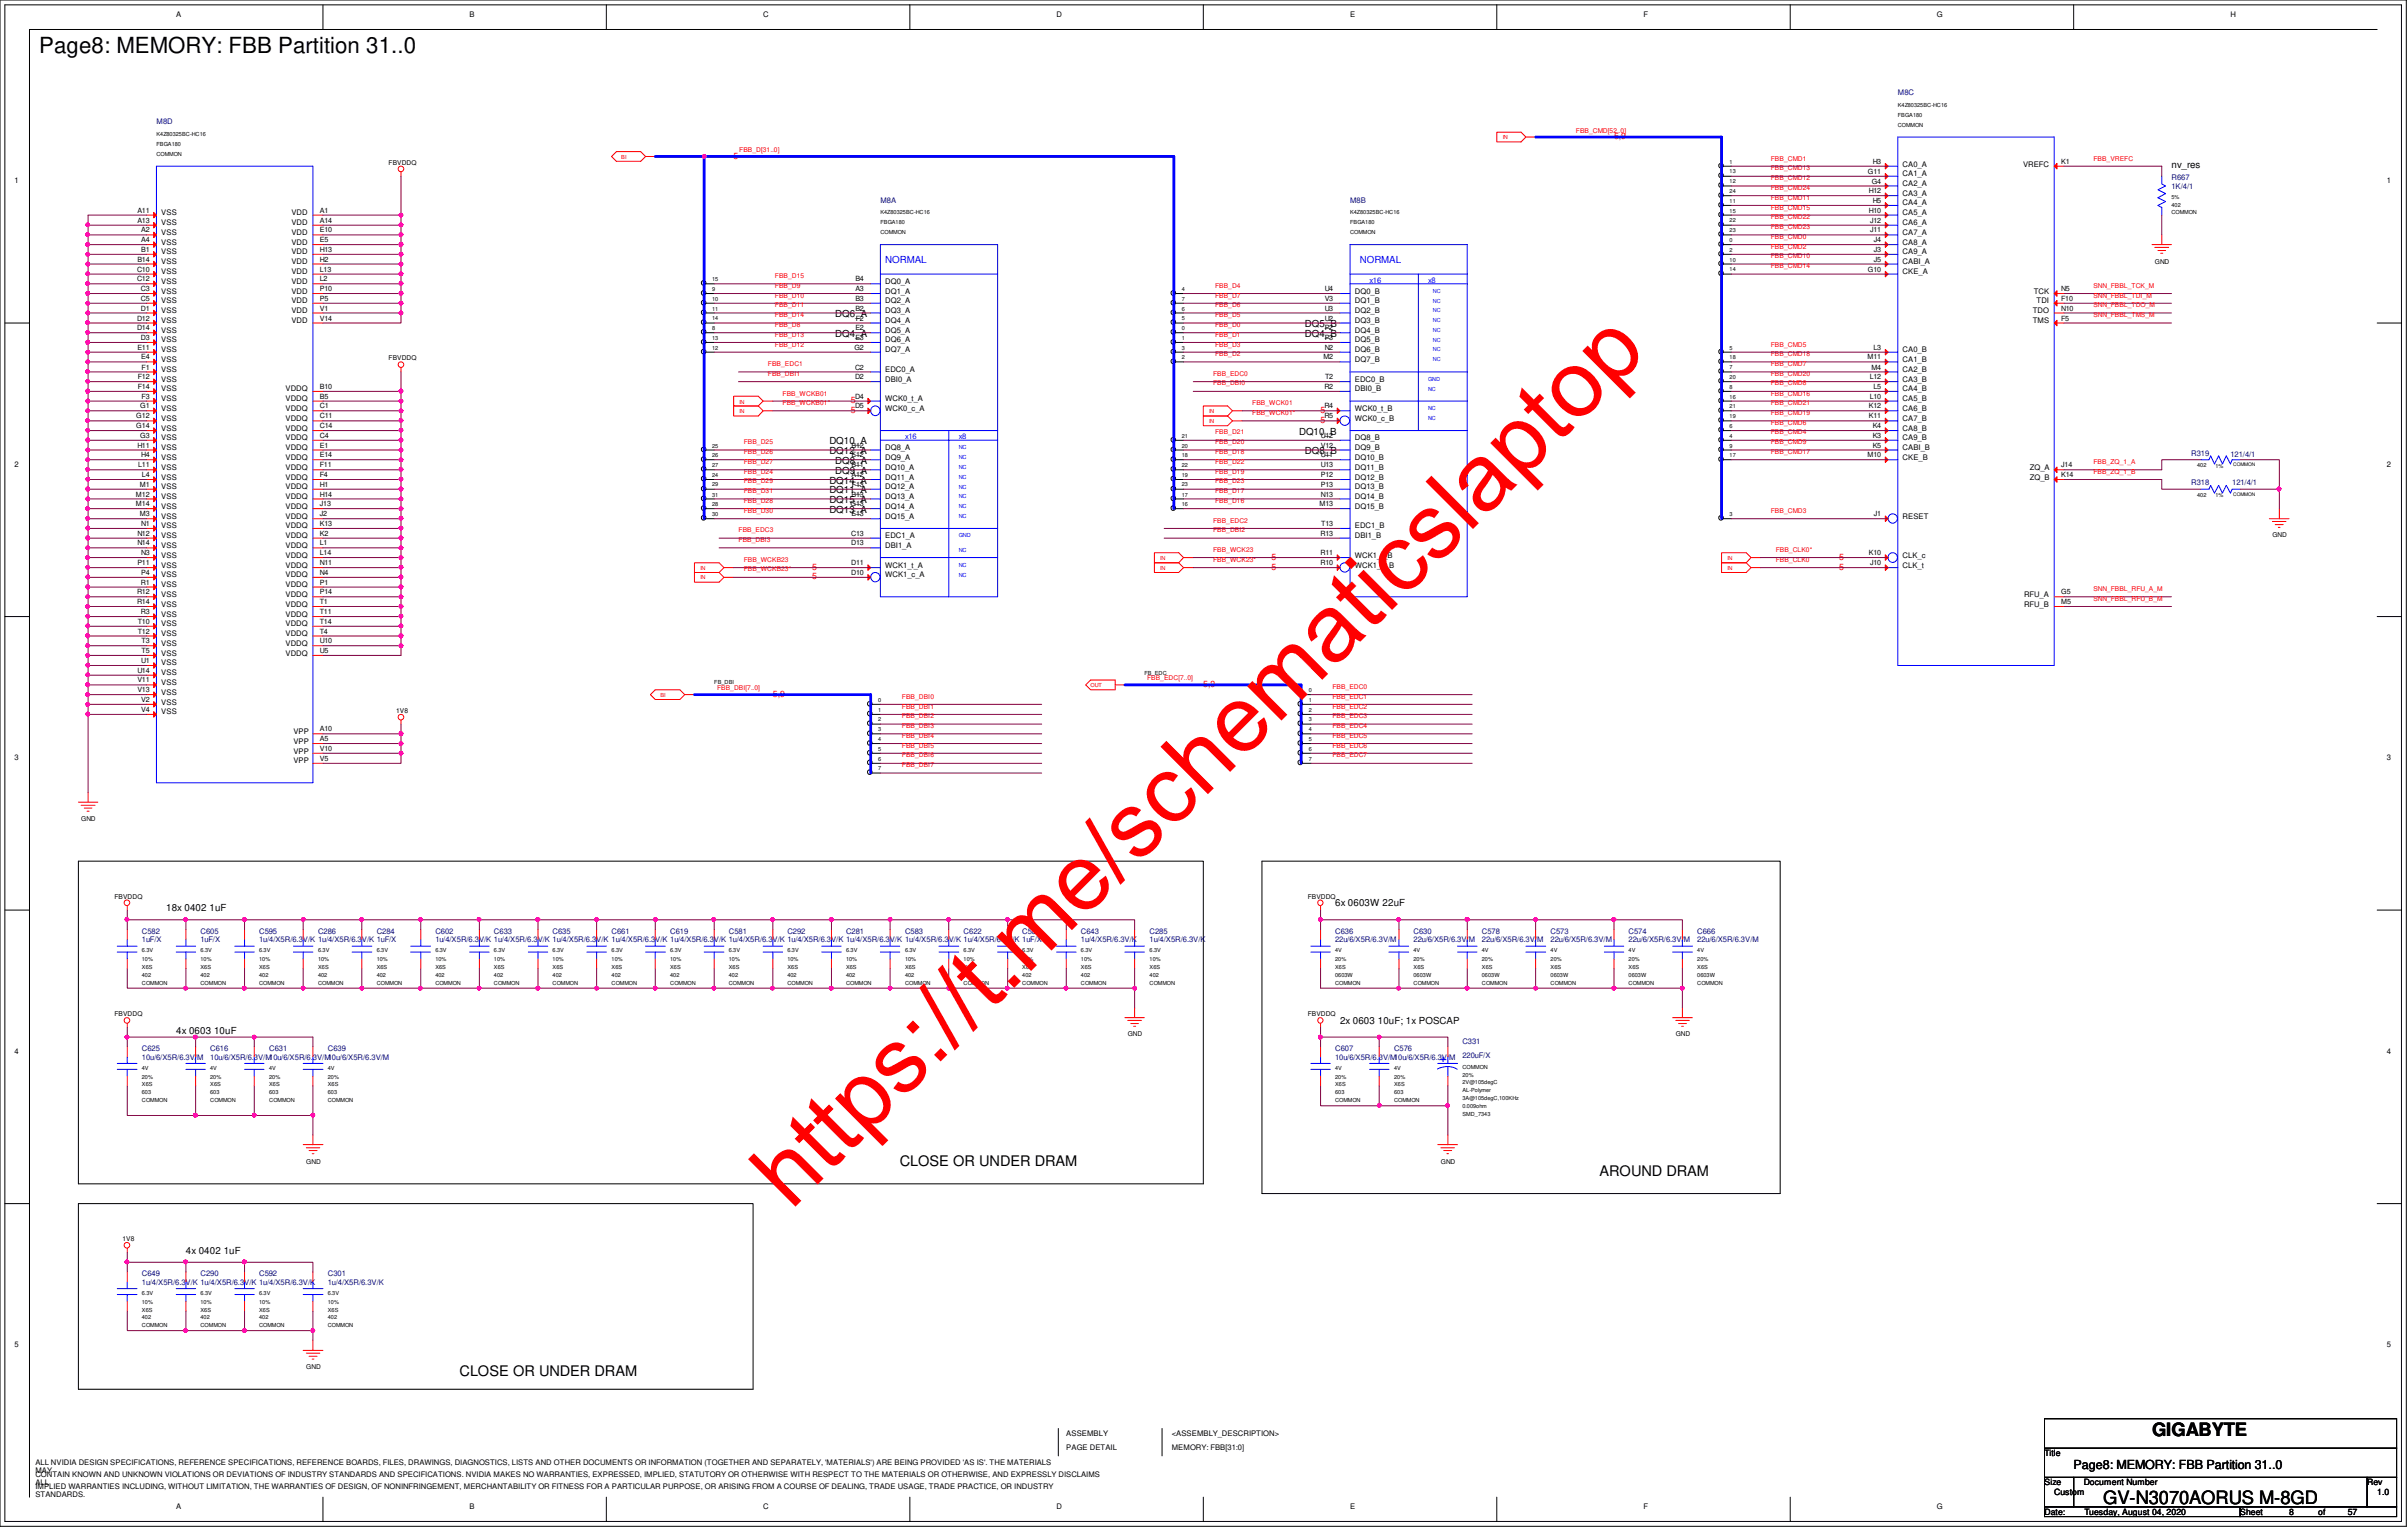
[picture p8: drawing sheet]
<svg xmlns="http://www.w3.org/2000/svg" width="294mm" height="186mm" viewBox="0 0 294 186" stroke-linecap="round" stroke-linejoin="round" font-family="sans-serif">
<defs><g id="words">
<text font-size="11.4" fill="#f00" x="96.5" y="147.8" transform="rotate(-45 96.5 147.8)">https://t.me/schematicslaptop</text>
<text font-size="2.7" x="4.8" y="6.5">Page8: MEMORY: FBB Partition 31..0</text>
<g font-size="2.2">
<text x="262.6" y="175.2">GIGABYTE</text>
<text x="256.7" y="183.5">GV-N3070AORUS M-8GD</text>
</g>
<g font-size="1.8">
<text x="109.8" y="142.2">CLOSE OR UNDER DRAM</text>
<text x="195.2" y="143.4">AROUND DRAM</text>
<text x="56.1" y="167.9">CLOSE OR UNDER DRAM</text>
</g>
<text font-size="1.5" x="253.1" y="179.3">Page8: MEMORY: FBB Partition 31..0</text>
<g font-size="1.2">
<text x="265" y="20.4">nv_res</text>
<text x="101.9" y="41.1">DQ4_A</text>
<text x="101.9" y="38.7">DQ6_A</text>
<text x="159.3" y="41.1">DQ4_B</text>
<text x="159.3" y="39.9">DQ5_B</text>
<text x="158.5" y="53">DQ10_B</text>
<text x="101.2" y="59">DQ14_A</text>
<text x="101.2" y="55.4">DQ12_A</text>
<text x="101.2" y="54.2">DQ10_A</text>
<text x="101.9" y="57.8">DQ9_A</text>
<text x="101.9" y="56.6">DQ8_A</text>
<text x="159.3" y="55.4">DQ8_B</text>
<text x="101.2" y="61.4">DQ15_A</text>
<text x="101.2" y="62.6">DQ13_A</text>
<text x="101.2" y="60.2">DQ11_A</text>
<text x="20.3" y="111.2">18x 0402 1uF</text>
<text x="162.9" y="110.6">6x 0603W 22uF</text>
<text x="163.5" y="124.9">2x 0603 10uF; 1x POSCAP</text>
<text x="21.5" y="126.1">4x 0603 10uF</text>
<text x="22.7" y="153">4x 0402 1uF</text>
</g>
<g font-size="1.2" fill="#00f">
<text x="108" y="32.1">NORMAL</text>
<text x="165.9" y="32.1">NORMAL</text>
</g>
<g font-size="1.1" fill="#f00">
<text x="197" y="17">5,9</text>
<text x="89.5" y="19.3">5</text>
<text x="103.8" y="50.4">5</text>
<text x="103.8" y="49.2">5</text>
<text x="161.2" y="51.6">5</text>
<text x="161.2" y="50.4">5</text>
<text x="99.1" y="70.7">5</text>
<text x="99.1" y="69.5">5</text>
<text x="155.2" y="69.5">5</text>
<text x="155.2" y="68.3">5</text>
<text x="224.5" y="69.5">5</text>
<text x="224.5" y="68.3">5</text>
<text x="146.9" y="83.8">5,9</text>
<text x="94.3" y="85">5,9</text>
</g>
<g font-size="1.1">
<text x="249.5" y="177.7">Title</text>
<text x="249.5" y="181.2">Size</text>
<text x="249.5" y="184.8">Date:</text>
<text x="250.7" y="182.4">Custom</text>
<text x="254.3" y="181.2">Document Number</text>
<text x="254.4" y="184.8">Tuesday, August 04, 2020</text>
<text x="273.4" y="184.8">Sheet</text>
<text x="279.4" y="184.8">8</text>
<text x="282.9" y="184.8">of</text>
<text x="286.5" y="184.8">57</text>
<text x="288.9" y="181.2">Rev</text>
<text x="290.1" y="182.4">1.0</text>
</g>
<g font-size=".9">
<text x="21.5" y="2">A</text>
<text x="57.3" y="2">B</text>
<text x="93.1" y="2">C</text>
<text x="128.9" y="2">D</text>
<text x="164.8" y="2">E</text>
<text x="200.6" y="2">F</text>
<text x="236.4" y="2">G</text>
<text x="272.2" y="2">H</text>
<text x="1.8" y="22.4">1</text>
<text x="228" y="21.2">G11</text>
<text x="228.1" y="23.6">H12</text>
<text x="228.4" y="22.4">G4</text>
<text x="228.6" y="20">H3</text>
<text x="232.2" y="23.9">CA3_A</text>
<text x="232.2" y="22.7">CA2_A</text>
<text x="232.2" y="21.5">CA1_A</text>
<text x="232.2" y="20.3">CA0_A</text>
<text x="246.9" y="20.3">VREFC</text>
<text x="251.5" y="20">K1</text>
<text x="291.3" y="22.4">1</text>
<text x="16.8" y="27.2">A13</text>
<text x="16.8" y="26">A11</text>
<text x="17.2" y="29.5">A4</text>
<text x="17.2" y="28.4">A2</text>
<text x="19.7" y="29.8">VSS</text>
<text x="19.7" y="28.7">VSS</text>
<text x="19.7" y="27.5">VSS</text>
<text x="19.7" y="26.3">VSS</text>
<text x="35.6" y="29.8">VDD</text>
<text x="35.6" y="28.7">VDD</text>
<text x="35.6" y="27.5">VDD</text>
<text x="35.6" y="26.3">VDD</text>
<text x="39" y="29.5">E5</text>
<text x="39" y="28.4">E10</text>
<text x="39" y="27.2">A14</text>
<text x="39" y="26">A1</text>
<text x="228.1" y="26">H10</text>
<text x="228.2" y="28.4">J11</text>
<text x="228.2" y="27.2">J12</text>
<text x="228.6" y="24.8">H5</text>
<text x="228.7" y="29.5">J4</text>
<text x="232.2" y="29.8">CA8_A</text>
<text x="232.2" y="28.7">CA7_A</text>
<text x="232.2" y="27.5">CA6_A</text>
<text x="232.2" y="26.3">CA5_A</text>
<text x="232.2" y="25.1">CA4_A</text>
<text x="16.7" y="34.3">C12</text>
<text x="16.7" y="33.1">C10</text>
<text x="16.8" y="31.9">B14</text>
<text x="17.2" y="35.5">C3</text>
<text x="17.2" y="30.7">B1</text>
<text x="19.7" y="35.8">VSS</text>
<text x="19.7" y="34.6">VSS</text>
<text x="19.7" y="33.4">VSS</text>
<text x="19.7" y="32.3">VSS</text>
<text x="19.7" y="31">VSS</text>
<text x="35.6" y="35.8">VDD</text>
<text x="35.6" y="34.6">VDD</text>
<text x="35.6" y="33.4">VDD</text>
<text x="35.6" y="32.3">VDD</text>
<text x="35.6" y="31">VDD</text>
<text x="39" y="35.5">P10</text>
<text x="39" y="34.3">L2</text>
<text x="39" y="33.1">L13</text>
<text x="39" y="31.9">H2</text>
<text x="39" y="30.7">H13</text>
<text x="104.4" y="35.5">A3</text>
<text x="104.4" y="34.3">B4</text>
<text x="108" y="35.8">DQ1_A</text>
<text x="108" y="34.6">DQ0_A</text>
<text x="161.7" y="35.5">U4</text>
<text x="165.4" y="35.8">DQ0_B</text>
<text x="228" y="33.1">G10</text>
<text x="228.7" y="31.9">J5</text>
<text x="228.7" y="30.7">J3</text>
<text x="232.2" y="33.4">CKE_A</text>
<text x="232.2" y="32.3">CABI_A</text>
<text x="232.2" y="31">CA9_A</text>
<text x="248.2" y="35.8">TCK</text>
<text x="251.5" y="35.5">N5</text>
<text x="16.7" y="40.3">D14</text>
<text x="16.7" y="39.1">D12</text>
<text x="17.2" y="41.5">D3</text>
<text x="17.2" y="37.9">D1</text>
<text x="17.2" y="36.7">C5</text>
<text x="19.7" y="41.8">VSS</text>
<text x="19.7" y="40.6">VSS</text>
<text x="19.7" y="39.4">VSS</text>
<text x="19.7" y="38.2">VSS</text>
<text x="19.7" y="37">VSS</text>
<text x="35.6" y="39.4">VDD</text>
<text x="35.6" y="38.2">VDD</text>
<text x="35.6" y="37">VDD</text>
<text x="39" y="39.1">V14</text>
<text x="39" y="37.9">V1</text>
<text x="39" y="36.7">P5</text>
<text x="104.4" y="41.5">E3</text>
<text x="104.4" y="40.3">E2</text>
<text x="104.4" y="37.9">B2</text>
<text x="104.4" y="36.7">B3</text>
<text x="104.4" y="39.1">F2</text>
<text x="108" y="41.8">DQ6_A</text>
<text x="108" y="40.6">DQ5_A</text>
<text x="108" y="39.4">DQ4_A</text>
<text x="108" y="38.2">DQ3_A</text>
<text x="108" y="37">DQ2_A</text>
<text x="161.7" y="41.5">P3</text>
<text x="161.7" y="40.3">P2</text>
<text x="161.7" y="39.1">U2</text>
<text x="161.7" y="37.9">U3</text>
<text x="161.7" y="36.7">V3</text>
<text x="165.4" y="41.8">DQ5_B</text>
<text x="165.4" y="40.6">DQ4_B</text>
<text x="165.4" y="39.4">DQ3_B</text>
<text x="165.4" y="38.2">DQ2_B</text>
<text x="165.4" y="37">DQ1_B</text>
<text x="248.1" y="39.4">TMS</text>
<text x="248.1" y="38.2">TDO</text>
<text x="248.5" y="37">TDI</text>
<text x="251.5" y="39.1">F5</text>
<text x="251.5" y="37.9">N10</text>
<text x="251.5" y="36.7">F10</text>
<text x="16.8" y="42.7">E11</text>
<text x="16.8" y="47.5">F14</text>
<text x="16.8" y="46.3">F12</text>
<text x="17.2" y="43.9">E4</text>
<text x="17.3" y="45.1">F1</text>
<text x="19.7" y="47.8">VSS</text>
<text x="19.7" y="46.6">VSS</text>
<text x="19.7" y="45.4">VSS</text>
<text x="19.7" y="44.2">VSS</text>
<text x="19.7" y="43">VSS</text>
<text x="34.8" y="47.8">VDDQ</text>
<text x="39" y="47.5">B10</text>
<text x="104.3" y="42.7">G2</text>
<text x="104.4" y="46.3">D2</text>
<text x="104.4" y="45.1">C2</text>
<text x="108" y="46.6">DBI0_A</text>
<text x="108" y="45.4">EDC0_A</text>
<text x="108" y="43">DQ7_A</text>
<text x="161.5" y="43.9">M2</text>
<text x="161.6" y="47.5">R2</text>
<text x="161.7" y="42.7">N2</text>
<text x="161.7" y="46.3">T2</text>
<text x="165.4" y="47.8">DBI0_B</text>
<text x="165.4" y="46.6">EDC0_B</text>
<text x="165.4" y="44.2">DQ7_B</text>
<text x="165.4" y="43">DQ6_B</text>
<text x="227.9" y="43.9">M11</text>
<text x="228.2" y="46.3">L12</text>
<text x="228.4" y="45.1">M4</text>
<text x="228.6" y="47.5">L5</text>
<text x="228.6" y="42.7">L3</text>
<text x="232.2" y="47.8">CA4_B</text>
<text x="232.2" y="46.6">CA3_B</text>
<text x="232.2" y="45.4">CA2_B</text>
<text x="232.2" y="44.2">CA1_B</text>
<text x="232.2" y="43">CA0_B</text>
<text x="16.6" y="52.2">G14</text>
<text x="16.6" y="51.1">G12</text>
<text x="17.1" y="53.4">G3</text>
<text x="17.1" y="49.8">G1</text>
<text x="17.3" y="48.6">F3</text>
<text x="19.7" y="53.7">VSS</text>
<text x="19.7" y="52.5">VSS</text>
<text x="19.7" y="51.4">VSS</text>
<text x="19.7" y="50.2">VSS</text>
<text x="19.7" y="48.9">VSS</text>
<text x="34.8" y="53.7">VDDQ</text>
<text x="34.8" y="52.5">VDDQ</text>
<text x="34.8" y="51.4">VDDQ</text>
<text x="34.8" y="50.2">VDDQ</text>
<text x="34.8" y="48.9">VDDQ</text>
<text x="39" y="53.4">C4</text>
<text x="39" y="52.2">C14</text>
<text x="39" y="51.1">C11</text>
<text x="39" y="49.8">C1</text>
<text x="39" y="48.6">B5</text>
<text x="104.4" y="49.8">D5</text>
<text x="104.4" y="48.6">D4</text>
<text x="108" y="50.2">WCK0_c_A</text>
<text x="108" y="48.9">WCK0_t_A</text>
<text x="161.2" y="53.4">U12</text>
<text x="161.6" y="51.1">R5</text>
<text x="161.6" y="49.8">R4</text>
<text x="165.4" y="53.7">DQ8_B</text>
<text x="165.4" y="51.4">WCK0_c_B</text>
<text x="165.4" y="50.2">WCK0_t_B</text>
<text x="228.1" y="51.1">K11</text>
<text x="228.1" y="49.8">K12</text>
<text x="228.2" y="48.6">L10</text>
<text x="228.6" y="53.4">K3</text>
<text x="228.6" y="52.2">K4</text>
<text x="232.2" y="53.7">CA9_B</text>
<text x="232.2" y="52.5">CA8_B</text>
<text x="232.2" y="51.4">CA7_B</text>
<text x="232.2" y="50.2">CA6_B</text>
<text x="232.2" y="48.9">CA5_B</text>
<text x="1.8" y="56.9">2</text>
<text x="16.8" y="54.6">H11</text>
<text x="16.8" y="57">L11</text>
<text x="17.1" y="59.4">M1</text>
<text x="17.2" y="55.8">H4</text>
<text x="17.3" y="58.2">L4</text>
<text x="19.7" y="59.7">VSS</text>
<text x="19.7" y="58.5">VSS</text>
<text x="19.7" y="57.3">VSS</text>
<text x="19.7" y="56.1">VSS</text>
<text x="19.7" y="54.9">VSS</text>
<text x="34.8" y="59.7">VDDQ</text>
<text x="34.8" y="58.5">VDDQ</text>
<text x="34.8" y="57.3">VDDQ</text>
<text x="34.8" y="56.1">VDDQ</text>
<text x="34.8" y="54.9">VDDQ</text>
<text x="39" y="59.4">H1</text>
<text x="39" y="58.2">F4</text>
<text x="39" y="57">F11</text>
<text x="39" y="55.8">E14</text>
<text x="39" y="54.6">E1</text>
<text x="103.9" y="58.2">A12</text>
<text x="103.9" y="57">B11</text>
<text x="103.9" y="55.8">E12</text>
<text x="103.9" y="54.6">B12</text>
<text x="104" y="59.4">F13</text>
<text x="108" y="59.7">DQ12_A</text>
<text x="108" y="58.5">DQ11_A</text>
<text x="108" y="57.3">DQ10_A</text>
<text x="108" y="56.1">DQ9_A</text>
<text x="108" y="54.9">DQ8_A</text>
<text x="161.2" y="59.4">P13</text>
<text x="161.2" y="58.2">P12</text>
<text x="161.2" y="57">U13</text>
<text x="161.2" y="55.8">U11</text>
<text x="161.2" y="54.6">V12</text>
<text x="165.4" y="59.7">DQ13_B</text>
<text x="165.4" y="58.5">DQ12_B</text>
<text x="165.4" y="57.3">DQ11_B</text>
<text x="165.4" y="56.1">DQ10_B</text>
<text x="165.4" y="54.9">DQ9_B</text>
<text x="227.9" y="55.8">M10</text>
<text x="228.6" y="54.6">K5</text>
<text x="232.2" y="56.1">CKE_B</text>
<text x="232.2" y="54.9">CABI_B</text>
<text x="247.7" y="58.5">ZQ_B</text>
<text x="247.7" y="57.3">ZQ_A</text>
<text x="251.5" y="58.2">K14</text>
<text x="251.5" y="57">J14</text>
<text x="291.3" y="56.9">2</text>
<text x="16.6" y="61.8">M14</text>
<text x="16.6" y="60.6">M12</text>
<text x="16.8" y="65.4">N12</text>
<text x="17.1" y="63">M3</text>
<text x="17.2" y="64.2">N1</text>
<text x="19.7" y="65.7">VSS</text>
<text x="19.7" y="64.5">VSS</text>
<text x="19.7" y="63.3">VSS</text>
<text x="19.7" y="62.1">VSS</text>
<text x="19.7" y="60.9">VSS</text>
<text x="34.8" y="65.7">VDDQ</text>
<text x="34.8" y="64.5">VDDQ</text>
<text x="34.8" y="63.3">VDDQ</text>
<text x="34.8" y="62.1">VDDQ</text>
<text x="34.8" y="60.9">VDDQ</text>
<text x="39" y="65.4">K2</text>
<text x="39" y="64.2">K13</text>
<text x="39" y="63">J2</text>
<text x="39" y="61.8">J13</text>
<text x="39" y="60.6">H14</text>
<text x="103.8" y="61.8">G13</text>
<text x="103.9" y="65.4">C13</text>
<text x="103.9" y="63">E13</text>
<text x="103.9" y="60.6">B13</text>
<text x="108" y="65.7">EDC1_A</text>
<text x="108" y="63.3">DQ15_A</text>
<text x="108" y="62.1">DQ14_A</text>
<text x="108" y="60.9">DQ13_A</text>
<text x="161" y="61.8">M13</text>
<text x="161.2" y="65.4">R13</text>
<text x="161.2" y="60.6">N13</text>
<text x="161.2" y="64.2">T13</text>
<text x="165.4" y="65.7">DBI1_B</text>
<text x="165.4" y="64.5">EDC1_B</text>
<text x="165.4" y="62.1">DQ15_B</text>
<text x="165.4" y="60.9">DQ14_B</text>
<text x="228.7" y="63">J1</text>
<text x="232.2" y="63.3">RESET</text>
<text x="16.8" y="69">P11</text>
<text x="16.8" y="66.5">N14</text>
<text x="17.2" y="71.3">R1</text>
<text x="17.2" y="70.1">P4</text>
<text x="17.2" y="67.7">N3</text>
<text x="19.7" y="71.6">VSS</text>
<text x="19.7" y="70.4">VSS</text>
<text x="19.7" y="69.3">VSS</text>
<text x="19.7" y="68.1">VSS</text>
<text x="19.7" y="66.8">VSS</text>
<text x="34.8" y="71.6">VDDQ</text>
<text x="34.8" y="70.4">VDDQ</text>
<text x="34.8" y="69.3">VDDQ</text>
<text x="34.8" y="68.1">VDDQ</text>
<text x="34.8" y="66.8">VDDQ</text>
<text x="39" y="71.3">P1</text>
<text x="39" y="70.1">N4</text>
<text x="39" y="69">N11</text>
<text x="39" y="67.7">L14</text>
<text x="39" y="66.5">L1</text>
<text x="103.9" y="70.1">D10</text>
<text x="103.9" y="69">D11</text>
<text x="103.9" y="66.5">D13</text>
<text x="108" y="70.4">WCK1_c_A</text>
<text x="108" y="69.3">WCK1_t_A</text>
<text x="108" y="66.8">DBI1_A</text>
<text x="161.2" y="69">R10</text>
<text x="161.2" y="67.7">R11</text>
<text x="165.4" y="69.3">WCK1_c_B</text>
<text x="165.4" y="68.1">WCK1_t_B</text>
<text x="228.1" y="67.7">K10</text>
<text x="228.2" y="69">J10</text>
<text x="232.2" y="69.3">CLK_t</text>
<text x="232.2" y="68.1">CLK_c</text>
<text x="16.7" y="73.7">R14</text>
<text x="16.7" y="72.5">R12</text>
<text x="16.8" y="77.3">T12</text>
<text x="16.8" y="76.1">T10</text>
<text x="17.2" y="74.9">R3</text>
<text x="19.7" y="77.6">VSS</text>
<text x="19.7" y="76.4">VSS</text>
<text x="19.7" y="75.2">VSS</text>
<text x="19.7" y="74">VSS</text>
<text x="19.7" y="72.8">VSS</text>
<text x="34.8" y="77.6">VDDQ</text>
<text x="34.8" y="76.4">VDDQ</text>
<text x="34.8" y="75.2">VDDQ</text>
<text x="34.8" y="74">VDDQ</text>
<text x="34.8" y="72.8">VDDQ</text>
<text x="39" y="77.3">T4</text>
<text x="39" y="76.1">T14</text>
<text x="39" y="74.9">T11</text>
<text x="39" y="73.7">T1</text>
<text x="39" y="72.5">P14</text>
<text x="247" y="74">RFU_B</text>
<text x="247" y="72.8">RFU_A</text>
<text x="251.5" y="73.7">M5</text>
<text x="251.5" y="72.5">G5</text>
<text x="16.8" y="83.3">V11</text>
<text x="16.8" y="82.1">U14</text>
<text x="17.2" y="80.9">U1</text>
<text x="17.3" y="79.7">T5</text>
<text x="17.3" y="78.5">T3</text>
<text x="19.7" y="83.6">VSS</text>
<text x="19.7" y="82.4">VSS</text>
<text x="19.7" y="81.2">VSS</text>
<text x="19.7" y="80">VSS</text>
<text x="19.7" y="78.8">VSS</text>
<text x="34.8" y="80">VDDQ</text>
<text x="34.8" y="78.8">VDDQ</text>
<text x="39" y="79.7">U5</text>
<text x="39" y="78.5">U10</text>
<text x="16.8" y="84.5">V13</text>
<text x="17.2" y="86.9">V4</text>
<text x="17.2" y="85.6">V2</text>
<text x="19.7" y="87.2">VSS</text>
<text x="19.7" y="86">VSS</text>
<text x="19.7" y="84.8">VSS</text>
<text x="35.8" y="89.5">VPP</text>
<text x="39" y="89.2">A10</text>
<text x="1.8" y="92.8">3</text>
<text x="35.8" y="93.1">VPP</text>
<text x="35.8" y="91.9">VPP</text>
<text x="35.8" y="90.7">VPP</text>
<text x="39" y="92.8">V5</text>
<text x="39" y="91.6">V10</text>
<text x="39" y="90.4">A5</text>
<text x="291.3" y="92.8">3</text>
<text x="1.8" y="128.6">4</text>
<text x="291.3" y="128.6">4</text>
<text x="1.8" y="164.4">5</text>
<text x="291.3" y="164.4">5</text>
<text x="4.3" y="178.7">ALL NVIDIA DESIGN SPECIFICATIONS, REFERENCE SPECIFICATIONS, REFERENCE BOARDS, FILES, DRAWINGS, DIAGNOSTICS, LISTS AND OTHER DOCUMENTS OR INFORMATION (TOGETHER AND SEPARATELY, 'MATERIALS') ARE BEING PROVIDED 'AS IS'. THE MATERIALS</text>
<text x="4.3" y="179.7">MAY</text>
<text x="130.1" y="177">PAGE DETAIL</text>
<text x="130.1" y="175.3">ASSEMBLY</text>
<text x="143" y="175.3">&lt;ASSEMBLY_DESCRIPTION&gt;</text>
<text x="143" y="177">MEMORY: FBB[31:0]</text>
<text x="4.3" y="180.2">CONTAIN KNOWN AND UNKNOWN VIOLATIONS OR DEVIATIONS OF INDUSTRY STANDARDS AND SPECIFICATIONS. NVIDIA MAKES NO WARRANTIES, EXPRESSED, IMPLIED, STATUTORY OR OTHERWISE WITH RESPECT TO THE MATERIALS OR OTHERWISE, AND EXPRESSLY DISCLAIMS</text>
<text x="4.3" y="181.1">ALL</text>
<text x="4.3" y="181.7">IMPLIED WARRANTIES INCLUDING, WITHOUT LIMITATION, THE WARRANTIES OF DESIGN, OF NONINFRINGEMENT, MERCHANTABILITY OR FITNESS FOR A PARTICULAR PURPOSE, OR ARISING FROM A COURSE OF DEALING, TRADE USAGE, TRADE PRACTICE, OR INDUSTRY</text>
<text x="4.3" y="182.7">STANDARDS.</text>
<text x="21.5" y="184.1">A</text>
<text x="57.3" y="184.1">B</text>
<text x="93.1" y="184.1">C</text>
<text x="128.9" y="184.1">D</text>
<text x="164.8" y="184.1">E</text>
<text x="200.6" y="184.1">F</text>
<text x="236.4" y="184.1">G</text>
</g>
<g font-size=".9" fill="#000080">
<text x="231.6" y="11.6">M8C</text>
<text x="19.1" y="15.2">M8D</text>
<text x="265" y="22">R667</text>
<text x="265" y="23.1">1K/4/1</text>
<text x="107.4" y="24.7">M8A</text>
<text x="164.8" y="24.7">M8B</text>
<text x="267.4" y="59.2">R318</text>
<text x="267.4" y="55.6">R319</text>
<text x="272.2" y="55.8">121/4/1</text>
<text x="272.4" y="59.2">121/4/1</text>
<text x="17.3" y="113.9">C582</text>
<text x="24.5" y="113.9">C605</text>
<text x="31.6" y="113.9">C595</text>
<text x="38.8" y="113.9">C286</text>
<text x="46" y="113.9">C284</text>
<text x="53.1" y="113.9">C602</text>
<text x="60.3" y="113.9">C633</text>
<text x="67.4" y="113.9">C635</text>
<text x="74.6" y="113.9">C661</text>
<text x="81.8" y="113.9">C619</text>
<text x="88.9" y="113.9">C581</text>
<text x="96.1" y="113.9">C292</text>
<text x="103.3" y="113.9">C281</text>
<text x="110.4" y="113.9">C583</text>
<text x="117.6" y="113.9">C622</text>
<text x="124.8" y="113.9">C588</text>
<text x="131.9" y="113.9">C643</text>
<text x="140.3" y="113.9">C285</text>
<text x="162.9" y="113.9">C636</text>
<text x="172.5" y="113.9">C630</text>
<text x="180.8" y="113.9">C578</text>
<text x="189.2" y="113.9">C573</text>
<text x="198.8" y="113.9">C574</text>
<text x="207.1" y="113.9">C666</text>
<text x="17.3" y="115">1uF/X</text>
<text x="24.5" y="115">1uF/X</text>
<text x="31.6" y="115">1u/4/X5R/6.3V/K 1u/4/X5R/6.3V/K 1uF/X</text>
<text x="53.1" y="115">1u/4/X5R/6.3V/K 1u/4/X5R/6.3V/K 1u/4/X5R/6.3V/K 1u/4/X5R/6.3V/K 1u/4/X5R/6.3V/K 1u/4/X5R/6.3V/K 1u/4/X5R/6.3V/K 1u/4/X5R/6.3V/K 1u/4/X5R/6.3V/K 1u/4/X5R/6.3V/K</text>
<text x="124.8" y="115">1uF/X</text>
<text x="131.9" y="115">1u/4/X5R/6.3V/K</text>
<text x="140.3" y="115">1u/4/X5R/6.3V/K</text>
<text x="162.9" y="115">22u/6/X5R/6.3V/M</text>
<text x="172.5" y="115">22u/6/X5R/6.3V/M</text>
<text x="180.8" y="115">22u/6/X5R/6.3V/M</text>
<text x="189.2" y="115">22u/6/X5R/6.3V/M</text>
<text x="198.8" y="115">22u/6/X5R/6.3V/M</text>
<text x="207.1" y="115">22u/6/X5R/6.3V/M</text>
<text x="17.3" y="128.2">C625</text>
<text x="17.3" y="129.3">10u/6/X5R/6.3V/M</text>
<text x="25.7" y="128.2">C616</text>
<text x="25.7" y="129.3">10u/6/X5R/6.3V/M10u/6/X5R/6.3V/M10u/6/X5R/6.3V/M</text>
<text x="32.9" y="128.2">C631</text>
<text x="40" y="128.2">C639</text>
<text x="162.9" y="128.2">C607</text>
<text x="162.9" y="129.3">10u/6/X5R/6.3V/M10u/6/X5R/6.3V/M</text>
<text x="170.1" y="128.2">C576</text>
<text x="178.5" y="127.4">C331</text>
<text x="178.5" y="129.1">220uF/X</text>
<text x="17.3" y="155.7">C649</text>
<text x="24.5" y="155.7">C290</text>
<text x="31.6" y="155.7">C592</text>
<text x="40" y="155.7">C301</text>
<text x="17.3" y="156.8">1u/4/X5R/6.3V/K 1u/4/X5R/6.3V/K 1u/4/X5R/6.3V/K</text>
<text x="40" y="156.8">1u/4/X5R/6.3V/K</text>
</g>
<g font-size=".9" fill="#00f">
<text x="167.1" y="34.5">x16</text>
<text x="174.3" y="34.5">x8</text>
<text x="110.4" y="53.6">x16</text>
<text x="117" y="53.6">x8</text>
</g>
<g font-size=".8" fill="#f00">
<text x="192.3" y="16.2">FBB_CMD[52..0]</text>
<text x="90.2" y="18.5">FBB_D[31..0]</text>
<text x="216.1" y="22">FBB_CMD12</text>
<text x="216.1" y="20.8">FBB_CMD13</text>
<text x="216.1" y="19.6">FBB_CMD1</text>
<text x="216.1" y="23.2">FBB_CMD24</text>
<text x="255.5" y="19.6">FBB_VREFC</text>
<text x="216.1" y="29.1">FBB_CMD0</text>
<text x="216.1" y="24.4">FBB_CMD11</text>
<text x="216.1" y="25.6">FBB_CMD15</text>
<text x="216.1" y="26.8">FBB_CMD22</text>
<text x="216.1" y="27.9">FBB_CMD23</text>
<text x="94.6" y="33.9">FBB_D15</text>
<text x="94.6" y="35.1">FBB_D9</text>
<text x="148.3" y="35.1">FBB_D4</text>
<text x="216.1" y="31.5">FBB_CMD10</text>
<text x="216.1" y="32.7">FBB_CMD14</text>
<text x="216.1" y="30.4">FBB_CMD2</text>
<text x="255.5" y="35.1">SNN_FBBL_TCK_M</text>
<text x="94.6" y="36.3">FBB_D10</text>
<text x="94.6" y="37.5">FBB_D11</text>
<text x="94.6" y="41.1">FBB_D13</text>
<text x="94.6" y="38.7">FBB_D14</text>
<text x="94.6" y="39.9">FBB_D8</text>
<text x="148.3" y="39.9">FBB_D0</text>
<text x="148.3" y="41.1">FBB_D1</text>
<text x="148.3" y="38.7">FBB_D5</text>
<text x="148.3" y="37.5">FBB_D6</text>
<text x="148.3" y="36.3">FBB_D7</text>
<text x="255.5" y="36.3">SNN_FBBL_TDI_M</text>
<text x="255.5" y="37.5">SNN_FBBL_TDO_M</text>
<text x="255.5" y="38.7">SNN_FBBL_TMS_M</text>
<text x="93.7" y="45.8">FBB_DBI1</text>
<text x="93.7" y="44.7">FBB_EDC1</text>
<text x="94.6" y="42.3">FBB_D12</text>
<text x="148" y="47">FBB_DBI0</text>
<text x="148" y="45.8">FBB_EDC0</text>
<text x="148.3" y="43.5">FBB_D2</text>
<text x="148.3" y="42.3">FBB_D3</text>
<text x="216.1" y="43.5">FBB_CMD18</text>
<text x="216.1" y="45.8">FBB_CMD20</text>
<text x="216.1" y="42.3">FBB_CMD5</text>
<text x="216.1" y="44.7">FBB_CMD7</text>
<text x="216.1" y="47">FBB_CMD8</text>
<text x="95.5" y="48.3">FBB_WCKB01</text>
<text x="95.5" y="49.4">FBB_WCKB01*</text>
<text x="148.3" y="53">FBB_D21</text>
<text x="152.8" y="49.4">FBB_WCK01</text>
<text x="152.8" y="50.6">FBB_WCK01*</text>
<text x="216.1" y="48.3">FBB_CMD16</text>
<text x="216.1" y="50.6">FBB_CMD19</text>
<text x="216.1" y="49.4">FBB_CMD21</text>
<text x="216.1" y="53">FBB_CMD4</text>
<text x="216.1" y="51.8">FBB_CMD6</text>
<text x="90.8" y="57.8">FBB_D24</text>
<text x="90.8" y="54.2">FBB_D25</text>
<text x="90.8" y="55.4">FBB_D26</text>
<text x="90.8" y="56.6">FBB_D27</text>
<text x="90.8" y="59">FBB_D29</text>
<text x="148.3" y="55.4">FBB_D18</text>
<text x="148.3" y="57.8">FBB_D19</text>
<text x="148.3" y="54.2">FBB_D20</text>
<text x="148.3" y="56.6">FBB_D22</text>
<text x="148.3" y="59">FBB_D23</text>
<text x="216.1" y="55.4">FBB_CMD17</text>
<text x="216.1" y="54.2">FBB_CMD9</text>
<text x="255.5" y="56.6">FBB_ZQ_1_A</text>
<text x="255.5" y="57.8">FBB_ZQ_1_B</text>
<text x="90.1" y="64.9">FBB_EDC3</text>
<text x="90.8" y="61.4">FBB_D28</text>
<text x="90.8" y="62.6">FBB_D30</text>
<text x="90.8" y="60.2">FBB_D31</text>
<text x="148" y="64.9">FBB_DBI2</text>
<text x="148" y="63.8">FBB_EDC2</text>
<text x="148.3" y="61.4">FBB_D16</text>
<text x="148.3" y="60.2">FBB_D17</text>
<text x="216.1" y="62.6">FBB_CMD3</text>
<text x="90.1" y="66.2">FBB_DBI3</text>
<text x="90.8" y="68.5">FBB_WCKB23</text>
<text x="90.8" y="69.7">FBB_WCKB23*</text>
<text x="148" y="67.4">FBB_WCK23</text>
<text x="148" y="68.5">FBB_WCK23*</text>
<text x="216.7" y="68.5">FBB_CLK0</text>
<text x="216.7" y="67.4">FBB_CLK0*</text>
<text x="255.5" y="72.1">SNN_FBBL_RFU_A_M</text>
<text x="255.5" y="73.3">SNN_FBBL_RFU_B_M</text>
<text x="140" y="83">FBB_EDC[7..0]</text>
<text x="87.5" y="84.2">FBB_DBI[7..0]</text>
<text x="110.1" y="85.3">FBB_DBI0</text>
<text x="110.1" y="86.4">FBB_DBI1</text>
<text x="110.1" y="87.6">FBB_DBI2</text>
<text x="110.1" y="88.8">FBB_DBI3</text>
<text x="162.6" y="84.1">FBB_EDC0</text>
<text x="162.6" y="85.3">FBB_EDC1</text>
<text x="162.6" y="86.4">FBB_EDC2</text>
<text x="162.6" y="87.6">FBB_EDC3</text>
<text x="162.6" y="88.8">FBB_EDC4</text>
<text x="110.1" y="90">FBB_DBI4</text>
<text x="110.1" y="91.2">FBB_DBI5</text>
<text x="110.1" y="92.4">FBB_DBI6</text>
<text x="110.1" y="93.6">FBB_DBI7</text>
<text x="162.6" y="90">FBB_EDC5</text>
<text x="162.6" y="91.2">FBB_EDC6</text>
<text x="162.6" y="92.4">FBB_EDC7</text>
</g>
<g font-size=".8">
<text x="47.4" y="20.1">FBVDDQ</text>
<text x="263" y="32.2">GND</text>
<text x="47.4" y="44">FBVDDQ</text>
<text x="277.3" y="65.6">GND</text>
<text x="48.3" y="87">1V8</text>
<text x="9.9" y="100.2">GND</text>
<text x="14" y="109.6">FBVDDQ</text>
<text x="159.6" y="109.6">FBVDDQ</text>
<text x="14" y="124">FBVDDQ</text>
<text x="159.6" y="124">FBVDDQ</text>
<text x="137.6" y="126.4">GND</text>
<text x="204.5" y="126.4">GND</text>
<text x="37.4" y="142">GND</text>
<text x="175.9" y="142">GND</text>
<text x="14.9" y="151.4">1V8</text>
<text x="37.4" y="167">GND</text>
</g>
<g font-size=".7">
<text x="19.1" y="16.6">K4Z80325BC-HC16</text>
<text x="19.1" y="17.8">FBGA180</text>
<text x="231.6" y="13">K4Z80325BC-HC16</text>
<text x="231.6" y="15.5">COMMON</text>
<text x="231.6" y="14.2">FBGA180</text>
<text x="19.1" y="19">COMMON</text>
<text x="211.1" y="23.5">24</text>
<text x="211.1" y="22.4">12</text>
<text x="211.1" y="21.2">13</text>
<text x="211.1" y="20">1</text>
<text x="107.4" y="26.2">K4Z80325BC-HC16</text>
<text x="107.4" y="27.4">FBGA180</text>
<text x="107.4" y="28.6">COMMON</text>
<text x="164.8" y="26.2">K4Z80325BC-HC16</text>
<text x="164.8" y="27.4">FBGA180</text>
<text x="164.8" y="28.6">COMMON</text>
<text x="211.1" y="29.5">0</text>
<text x="211.1" y="28.3">23</text>
<text x="211.1" y="27.1">22</text>
<text x="211.1" y="26">15</text>
<text x="211.1" y="24.8">11</text>
<text x="265" y="26.2">COMMON</text>
<text x="265" y="25.2">402</text>
<text x="265" y="24.3">5%</text>
<text x="86.9" y="35.5">9</text>
<text x="86.9" y="34.3">15</text>
<text x="144.2" y="35.5">4</text>
<text x="211.1" y="33.1">14</text>
<text x="211.1" y="31.9">10</text>
<text x="211.1" y="30.7">2</text>
<text x="86.9" y="41.4">13</text>
<text x="86.9" y="40.3">8</text>
<text x="86.9" y="39.1">14</text>
<text x="86.9" y="37.9">11</text>
<text x="86.9" y="36.7">10</text>
<text x="144.2" y="41.4">1</text>
<text x="144.2" y="40.3">0</text>
<text x="144.2" y="39.1">5</text>
<text x="144.2" y="37.9">6</text>
<text x="144.2" y="36.7">7</text>
<text x="86.9" y="42.7">12</text>
<text x="144.2" y="43.9">2</text>
<text x="144.2" y="42.7">3</text>
<text x="211.1" y="47.4">8</text>
<text x="211.1" y="46.2">20</text>
<text x="211.1" y="45">7</text>
<text x="211.1" y="43.9">18</text>
<text x="211.1" y="42.7">5</text>
<text x="144.2" y="53.4">21</text>
<text x="211.1" y="53.4">4</text>
<text x="211.1" y="52.2">6</text>
<text x="211.1" y="51">19</text>
<text x="211.1" y="49.8">21</text>
<text x="211.1" y="48.6">16</text>
<text x="86.9" y="59.4">29</text>
<text x="86.9" y="58.2">24</text>
<text x="86.9" y="57">27</text>
<text x="86.9" y="55.8">26</text>
<text x="86.9" y="54.6">25</text>
<text x="144.2" y="59.4">23</text>
<text x="144.2" y="58.2">19</text>
<text x="144.2" y="57">22</text>
<text x="144.2" y="55.8">18</text>
<text x="144.2" y="54.6">20</text>
<text x="211.1" y="55.8">17</text>
<text x="211.1" y="54.6">9</text>
<text x="268.1" y="57">402</text>
<text x="270.4" y="57.1">1%</text>
<text x="86.9" y="62.9">30</text>
<text x="86.9" y="61.8">28</text>
<text x="86.9" y="60.6">31</text>
<text x="144.2" y="61.8">16</text>
<text x="144.2" y="60.6">17</text>
<text x="211.1" y="62.9">3</text>
<text x="268.1" y="60.6">402</text>
<text x="270.4" y="60.7">1%</text>
<text x="87.2" y="83.5">FB_DBI</text>
<text x="139.7" y="82.3">FB_EDC</text>
<text x="107.2" y="89.2">3</text>
<text x="107.2" y="88">2</text>
<text x="107.2" y="86.8">1</text>
<text x="107.2" y="85.6">0</text>
<text x="159.7" y="89.2">4</text>
<text x="159.7" y="88">3</text>
<text x="159.7" y="86.8">2</text>
<text x="159.7" y="85.6">1</text>
<text x="159.7" y="84.5">0</text>
<text x="107.2" y="94">7</text>
<text x="107.2" y="92.8">6</text>
<text x="107.2" y="91.6">5</text>
<text x="107.2" y="90.4">4</text>
<text x="159.7" y="92.8">7</text>
<text x="159.7" y="91.6">6</text>
<text x="159.7" y="90.4">5</text>
<text x="17.3" y="117.3">10%</text>
<text x="17.3" y="116.2">6.3V</text>
<text x="17.3" y="118.2">X6S</text>
<text x="17.3" y="119.2">402</text>
<text x="24.5" y="118.2">X6S</text>
<text x="24.5" y="116.2">6.3V</text>
<text x="24.5" y="119.2">402</text>
<text x="24.5" y="117.3">10%</text>
<text x="31.6" y="117.3">10%</text>
<text x="31.6" y="116.2">6.3V</text>
<text x="31.6" y="118.2">X6S</text>
<text x="31.6" y="119.2">402</text>
<text x="38.8" y="118.2">X6S</text>
<text x="38.8" y="117.3">10%</text>
<text x="38.8" y="116.2">6.3V</text>
<text x="38.8" y="119.2">402</text>
<text x="46" y="119.2">402</text>
<text x="46" y="117.3">10%</text>
<text x="46" y="116.2">6.3V</text>
<text x="46" y="118.2">X6S</text>
<text x="53.1" y="118.2">X6S</text>
<text x="53.1" y="119.2">402</text>
<text x="53.1" y="116.2">6.3V</text>
<text x="53.1" y="117.3">10%</text>
<text x="60.3" y="118.2">X6S</text>
<text x="60.3" y="119.2">402</text>
<text x="60.3" y="116.2">6.3V</text>
<text x="60.3" y="117.3">10%</text>
<text x="67.4" y="118.2">X6S</text>
<text x="67.4" y="119.2">402</text>
<text x="67.4" y="116.2">6.3V</text>
<text x="67.4" y="117.3">10%</text>
<text x="74.6" y="118.2">X6S</text>
<text x="74.6" y="119.2">402</text>
<text x="74.6" y="116.2">6.3V</text>
<text x="74.6" y="117.3">10%</text>
<text x="81.8" y="116.2">6.3V</text>
<text x="81.8" y="119.2">402</text>
<text x="81.8" y="118.2">X6S</text>
<text x="81.8" y="117.3">10%</text>
<text x="88.9" y="118.2">X6S</text>
<text x="88.9" y="116.2">6.3V</text>
<text x="88.9" y="119.2">402</text>
<text x="88.9" y="117.3">10%</text>
<text x="96.1" y="116.2">6.3V</text>
<text x="96.1" y="119.2">402</text>
<text x="96.1" y="118.2">X6S</text>
<text x="96.1" y="117.3">10%</text>
<text x="103.3" y="119.2">402</text>
<text x="103.3" y="117.3">10%</text>
<text x="103.3" y="118.2">X6S</text>
<text x="103.3" y="116.2">6.3V</text>
<text x="110.4" y="118.2">X6S</text>
<text x="110.4" y="116.2">6.3V</text>
<text x="110.4" y="117.3">10%</text>
<text x="110.4" y="119.2">402</text>
<text x="117.6" y="119.2">402</text>
<text x="117.6" y="117.3">10%</text>
<text x="117.6" y="118.2">X6S</text>
<text x="117.6" y="116.2">6.3V</text>
<text x="124.8" y="118.2">X6S</text>
<text x="124.8" y="116.2">6.3V</text>
<text x="124.8" y="117.3">10%</text>
<text x="124.8" y="119.2">402</text>
<text x="131.9" y="118.2">X6S</text>
<text x="131.9" y="119.2">402</text>
<text x="131.9" y="117.3">10%</text>
<text x="131.9" y="116.2">6.3V</text>
<text x="140.3" y="118.2">X6S</text>
<text x="140.3" y="117.3">10%</text>
<text x="140.3" y="119.2">402</text>
<text x="140.3" y="116.2">6.3V</text>
<text x="162.9" y="116.2">4V</text>
<text x="162.9" y="119.2">0603W</text>
<text x="162.9" y="118.2">X6S</text>
<text x="162.9" y="117.3">20%</text>
<text x="172.5" y="117.3">20%</text>
<text x="172.5" y="116.2">4V</text>
<text x="172.5" y="119.2">0603W</text>
<text x="172.5" y="118.2">X6S</text>
<text x="180.8" y="116.2">4V</text>
<text x="180.8" y="119.2">0603W</text>
<text x="180.8" y="118.2">X6S</text>
<text x="180.8" y="117.3">20%</text>
<text x="189.2" y="118.2">X6S</text>
<text x="189.2" y="119.2">0603W</text>
<text x="189.2" y="117.3">20%</text>
<text x="189.2" y="116.2">4V</text>
<text x="198.8" y="117.3">20%</text>
<text x="198.8" y="118.2">X6S</text>
<text x="198.8" y="119.2">0603W</text>
<text x="198.8" y="116.2">4V</text>
<text x="207.1" y="119.2">0603W</text>
<text x="207.1" y="117.3">20%</text>
<text x="207.1" y="116.2">4V</text>
<text x="207.1" y="118.2">X6S</text>
<text x="17.3" y="120.1">COMMON</text>
<text x="24.5" y="120.1">COMMON</text>
<text x="31.6" y="120.1">COMMON</text>
<text x="38.8" y="120.1">COMMON</text>
<text x="46" y="120.1">COMMON</text>
<text x="53.1" y="120.1">COMMON</text>
<text x="60.3" y="120.1">COMMON</text>
<text x="67.4" y="120.1">COMMON</text>
<text x="74.6" y="120.1">COMMON</text>
<text x="81.8" y="120.1">COMMON</text>
<text x="88.9" y="120.1">COMMON</text>
<text x="96.1" y="120.1">COMMON</text>
<text x="103.3" y="120.1">COMMON</text>
<text x="110.4" y="120.1">COMMON</text>
<text x="117.6" y="120.1">COMMON</text>
<text x="124.8" y="120.1">COMMON</text>
<text x="131.9" y="120.1">COMMON</text>
<text x="140.3" y="120.1">COMMON</text>
<text x="162.9" y="120.1">COMMON</text>
<text x="172.5" y="120.1">COMMON</text>
<text x="180.8" y="120.1">COMMON</text>
<text x="189.2" y="120.1">COMMON</text>
<text x="198.8" y="120.1">COMMON</text>
<text x="207.1" y="120.1">COMMON</text>
<text x="17.3" y="131.6">20%</text>
<text x="17.3" y="130.5">4V</text>
<text x="25.7" y="130.5">4V</text>
<text x="25.7" y="131.6">20%</text>
<text x="32.9" y="130.5">4V</text>
<text x="32.9" y="131.6">20%</text>
<text x="40" y="131.6">20%</text>
<text x="40" y="130.5">4V</text>
<text x="162.9" y="131.6">20%</text>
<text x="162.9" y="130.5">4V</text>
<text x="170.1" y="131.6">20%</text>
<text x="170.1" y="130.5">4V</text>
<text x="178.5" y="131.4">20%</text>
<text x="178.5" y="130.4">COMMON</text>
<text x="17.3" y="133.5">603</text>
<text x="17.3" y="134.5">COMMON</text>
<text x="17.3" y="132.5">X6S</text>
<text x="25.7" y="134.5">COMMON</text>
<text x="25.7" y="132.5">X6S</text>
<text x="25.7" y="133.5">603</text>
<text x="32.9" y="133.5">603</text>
<text x="32.9" y="132.5">X6S</text>
<text x="32.9" y="134.5">COMMON</text>
<text x="40" y="132.5">X6S</text>
<text x="40" y="133.5">603</text>
<text x="40" y="134.5">COMMON</text>
<text x="162.9" y="134.5">COMMON</text>
<text x="162.9" y="132.5">X6S</text>
<text x="162.9" y="133.5">603</text>
<text x="170.1" y="134.5">COMMON</text>
<text x="170.1" y="132.5">X6S</text>
<text x="170.1" y="133.5">603</text>
<text x="178.5" y="134.2">3A@105degC,100KHz</text>
<text x="178.5" y="135.2">0.009ohm</text>
<text x="178.5" y="133.3">AL-Polymer</text>
<text x="178.5" y="132.3">2V@105degC</text>
<text x="178.5" y="136.1">SMD_7343</text>
<text x="17.3" y="161.9">COMMON</text>
<text x="17.3" y="158">6.3V</text>
<text x="17.3" y="159">10%</text>
<text x="17.3" y="161">402</text>
<text x="17.3" y="160">X6S</text>
<text x="24.5" y="160">X6S</text>
<text x="24.5" y="161">402</text>
<text x="24.5" y="159">10%</text>
<text x="24.5" y="161.9">COMMON</text>
<text x="24.5" y="158">6.3V</text>
<text x="31.6" y="160">X6S</text>
<text x="31.6" y="161">402</text>
<text x="31.6" y="159">10%</text>
<text x="31.6" y="161.9">COMMON</text>
<text x="31.6" y="158">6.3V</text>
<text x="40" y="160">X6S</text>
<text x="40" y="161">402</text>
<text x="40" y="159">10%</text>
<text x="40" y="161.9">COMMON</text>
<text x="40" y="158">6.3V</text>
</g>
<g font-size=".7" fill="#f00">
<text x="183.4" y="17">IN</text>
<text x="75.8" y="19.4">BI</text>
<text x="90.3" y="50.4">IN</text>
<text x="90.3" y="49.2">IN</text>
<text x="147.6" y="51.6">IN</text>
<text x="147.6" y="50.4">IN</text>
<text x="85.5" y="70.7">IN</text>
<text x="85.5" y="69.5">IN</text>
<text x="141.6" y="69.5">IN</text>
<text x="141.6" y="68.3">IN</text>
<text x="210.8" y="69.5">IN</text>
<text x="210.8" y="68.3">IN</text>
<text x="133.1" y="83.9">OUT</text>
<text x="80.6" y="85">BI</text>
</g>
<g font-size=".7" fill="#00f">
<text x="174.9" y="35.7">NC</text>
<text x="174.9" y="38.1">NC</text>
<text x="174.9" y="40.5">NC</text>
<text x="174.9" y="36.9">NC</text>
<text x="174.9" y="41.7">NC</text>
<text x="174.9" y="39.3">NC</text>
<text x="174.3" y="47.7">NC</text>
<text x="174.3" y="46.5">GND</text>
<text x="174.9" y="44.1">NC</text>
<text x="174.9" y="42.9">NC</text>
<text x="174.3" y="51.3">NC</text>
<text x="174.3" y="50">NC</text>
<text x="117" y="57.2">NC</text>
<text x="117" y="56">NC</text>
<text x="117" y="59.6">NC</text>
<text x="117" y="58.4">NC</text>
<text x="117" y="54.8">NC</text>
<text x="117" y="60.8">NC</text>
<text x="117" y="62">NC</text>
<text x="117" y="63.2">NC</text>
<text x="117" y="65.6">GND</text>
<text x="117" y="67.4">NC</text>
<text x="117" y="69.2">NC</text>
<text x="117" y="70.4">NC</text>
</g>
<g font-size=".6">
<text x="272.5" y="56.9">COMMON</text>
<text x="272.5" y="60.5">COMMON</text>
</g>
</g></defs>
<g fill="none" stroke="#000" stroke-width=".12">
<path d="M0 0h293.7v186.2h-293.7zM.6 .6h292.5v185h-292.5zM39.4 .6v3M74 .6v3M111 .6v3M146.9 .6v3M182.7 .6v3M218.5 .6v3M253.1 .6v3M290.1 3.6h-286.5v179.1M.6 39.4h3M85.9 39.4h1.3"/>
<path d="M85.9 38.2h1.3M85.9 37h1.3M85.9 35.8h1.3M85.9 34.6h1.3M143.3 39.4h1.1M143.3 38.2h1.1M143.3 37h1.1M143.3 35.8h1.1M210.1 33.4h1.2M210.1 32.2h1.2M210.1 31h1.2M210.1 29.8h1.2"/>
<path d="M210.1 28.7h1.2M210.1 27.5h1.2M210.1 26.2h1.2M210.1 25.1h1.2M210.1 23.9h1.2M210.1 22.7h1.2M210.1 21.5h1.2M210.1 20.3h1.2M290.1 39.4h3M85.9 59.7h1.3M85.9 58.5h1.3M85.9 57.3h1.3"/>
<path d="M85.9 56.1h1.3M85.9 54.9h1.3M85.9 43h1.3M85.9 41.8h1.3M85.9 40.6h1.3M143.3 59.7h1.1M143.3 58.5h1.1M143.3 57.3h1.1M143.3 56.1h1.1M143.3 54.9h1.1M143.3 53.7h1.1M143.3 44.2h1.1"/>
<path d="M143.3 43h1.1M143.3 41.8h1.1M143.3 40.6h1.1M210.1 56.1h1.2M210.1 54.9h1.2M210.1 53.7h1.2M210.1 52.5h1.2M210.1 51.4h1.2M210.1 50.1h1.2M210.1 48.9h1.2M210.1 47.8h1.2M210.1 46.6h1.2"/>
<path d="M210.1 45.4h1.2M210.1 44.2h1.2M210.1 43h1.2M.6 75.2h3M85.9 63.3h1.3M85.9 62.1h1.3M85.9 60.9h1.3M143.3 62.1h1.1M143.3 60.9h1.1M210.1 63.3h1.2M290.1 75.2h3M106.3 94.3h1.1"/>
<path d="M106.3 93.1h1.1M106.3 91.9h1.1M106.3 90.7h1.1M106.3 89.5h1.1M106.3 88.3h1.1M106.3 87.2h1.1M106.3 85.9h1.1M158.8 93.1h1.2M158.8 91.9h1.2M158.8 90.7h1.2M158.8 89.5h1.2M158.8 88.3h1.2"/>
<path d="M158.8 87.2h1.2M158.8 85.9h1.2M158.8 84.8h1.2M.6 111h3M9.6 105.1h137.3v39.3h-137.3zM154 105.1h63.3v40.5h-63.3zM290.1 111h3M.6 146.9h3M9.6 146.9h82.3v22.6h-82.3zM290.1 146.9h3M129.2 174.3v3.3M141.8 174.3v3.3"/>
<path d="M249.5 173.1h43v3.6h-43zM249.5 176.7h43v3.6h-43zM39.4 182.7v2.9M74 182.7v2.9M111 182.7v2.9M146.9 182.7v2.9M182.7 182.7v2.9M218.5 182.7v2.9M249.5 180.3h3.6v3.6h-3.6zM249.5 183.9h23.9v1.1h-23.9zM253.1 180.3h35.8v3.6h-35.8zM273.4 183.9h19.1v1.1h-19.1z"/>
<path d="M288.9 180.3h3.6v3.6h-3.6z"/>
<circle cx="85.9" cy="38.1" r=".29"/>
<circle cx="85.9" cy="39.3" r=".29"/>
<circle cx="85.9" cy="36.9" r=".29"/>
<circle cx="85.9" cy="35.7" r=".29"/>
<circle cx="85.9" cy="34.5" r=".29"/>
<circle cx="143.2" cy="38.1" r=".29"/>
<circle cx="143.2" cy="36.9" r=".29"/>
<circle cx="143.2" cy="35.7" r=".29"/>
<circle cx="143.2" cy="39.3" r=".29"/>
<circle cx="210" cy="26.2" r=".29"/>
<circle cx="210" cy="32.1" r=".29"/>
<circle cx="210" cy="31" r=".29"/>
<circle cx="210" cy="29.8" r=".29"/>
<circle cx="210" cy="21.4" r=".29"/>
<circle cx="210" cy="20.2" r=".29"/>
<circle cx="210" cy="28.5" r=".29"/>
<circle cx="210" cy="27.4" r=".29"/>
<circle cx="210" cy="25" r=".29"/>
<circle cx="210" cy="23.8" r=".29"/>
<circle cx="210" cy="22.6" r=".29"/>
<circle cx="210" cy="33.3" r=".29"/>
<circle cx="85.9" cy="58.4" r=".29"/>
<circle cx="85.9" cy="42.9" r=".29"/>
<circle cx="85.9" cy="56" r=".29"/>
<circle cx="85.9" cy="57.2" r=".29"/>
<circle cx="85.9" cy="59.6" r=".29"/>
<circle cx="85.9" cy="54.8" r=".29"/>
<circle cx="85.9" cy="41.7" r=".29"/>
<circle cx="85.9" cy="40.5" r=".29"/>
<circle cx="143.2" cy="57.2" r=".29"/>
<circle cx="143.2" cy="53.7" r=".29"/>
<circle cx="143.2" cy="40.5" r=".29"/>
<circle cx="143.2" cy="44.1" r=".29"/>
<circle cx="143.2" cy="56" r=".29"/>
<circle cx="143.2" cy="42.9" r=".29"/>
<circle cx="143.2" cy="54.8" r=".29"/>
<circle cx="143.2" cy="41.7" r=".29"/>
<circle cx="143.2" cy="58.4" r=".29"/>
<circle cx="143.2" cy="59.6" r=".29"/>
<circle cx="210" cy="54.8" r=".29"/>
<circle cx="210" cy="51.2" r=".29"/>
<circle cx="210" cy="48.9" r=".29"/>
<circle cx="210" cy="47.7" r=".29"/>
<circle cx="210" cy="46.5" r=".29"/>
<circle cx="210" cy="45.3" r=".29"/>
<circle cx="210" cy="44.1" r=".29"/>
<circle cx="210" cy="56" r=".29"/>
<circle cx="210" cy="53.7" r=".29"/>
<circle cx="210" cy="50.1" r=".29"/>
<circle cx="210" cy="42.9" r=".29"/>
<circle cx="210" cy="52.4" r=".29"/>
<circle cx="85.9" cy="63.2" r=".29"/>
<circle cx="85.9" cy="60.8" r=".29"/>
<circle cx="85.9" cy="62" r=".29"/>
<circle cx="143.2" cy="62" r=".29"/>
<circle cx="143.2" cy="60.8" r=".29"/>
<circle cx="210" cy="63.2" r=".29"/>
<circle cx="106.1" cy="94.2" r=".29"/>
<circle cx="106.1" cy="85.9" r=".29"/>
<circle cx="106.1" cy="90.7" r=".29"/>
<circle cx="106.1" cy="89.5" r=".29"/>
<circle cx="106.1" cy="87.1" r=".29"/>
<circle cx="106.1" cy="91.8" r=".29"/>
<circle cx="106.1" cy="93" r=".29"/>
<circle cx="106.1" cy="88.2" r=".29"/>
<circle cx="158.7" cy="84.7" r=".29"/>
<circle cx="158.7" cy="90.7" r=".29"/>
<circle cx="158.7" cy="93" r=".29"/>
<circle cx="158.7" cy="89.5" r=".29"/>
<circle cx="158.7" cy="88.2" r=".29"/>
<circle cx="158.7" cy="87.1" r=".29"/>
<circle cx="158.7" cy="85.9" r=".29"/>
<circle cx="158.7" cy="91.8" r=".29"/>
</g>
<g fill="none" stroke="#f00" stroke-width=".12">
<path d="M75.2 18.5h3l.6 .6-.6 .6h-3l-.6-.6zM78.8 19.1h1.2M186.2 16.7l-.6-.6h-2.9v1.2h2.9l.6-.6h1.2M48.9 21v.5M262.6 29.8h2.4M263 30.2h1.7M263.4 30.6h.9M263.7 30.9h.2M263.8 28.7v1.1M263.8 21.5h.1M263.8 26.2h.1M48.9 44.9v.5"/>
<path d="M92.5 49.5l.6 .6M92.5 49.5h-3v1.3h3l.6-.7h1.2M93.1 48.9l-.6-.6h-3v1.2h3M94.3 48.9h-1.2l-.6 .6M149.8 50.8l.6 .6M149.8 50.8h-2.9v1.1h2.9l.6-.5h1.2M150.4 50.1l-.6-.6h-2.9v1.3h2.9M151.6 50.1h-1.2l-.6 .7M268.6 59.7h.1M268.6 56.1h.1M273.4 59.7h.1M273.4 56.1h.1"/>
<path d="M87.8 69.8h-3v1.2h3l.5-.6h1.2M87.8 69.8l.5 .6M88.3 69.3l-.5-.6h-3v1.1h3M89.5 69.3h-1.2l-.5 .5M143.8 68.7l.6 .6M143.8 68.7h-2.9v1.1h2.9l.6-.5h1.2M144.4 68l-.6-.6h-2.9v1.3h2.9M145.6 68h-1.2l-.6 .7M213.1 68.7l.6 .6M213.1 68.7h-3v1.1h3l.6-.5h1.2M213.7 68l-.6-.6h-3v1.3h3M214.9 68h-1.2l-.6 .7"/>
<path d="M276.9 63.3h2.5M277.3 63.6h1.7M277.7 64h.9M278 64.3h.3M278.2 62.1v1.2M9.6 97.9h2.3M9.9 98.3h1.7M10.3 98.6h.9M10.6 99h.3M10.8 96.7v1.2M48.9 87.9v.4M79.4 84.8l.6-.6h3l.6 .6-.6 .5h-3z"/>
<path d="M83.6 84.8h1.2M132.5 83.6l.6-.6h3v1.2h-3zM136.1 83.6h1.2M15.5 110.5v.5M15.5 113.4v1.2M15.5 117v1.2M22.7 113.4v1.2M22.7 117v1.2M161.2 110.5v.5M15.5 124.9v.4M15.5 127.7v1.2M15.5 131.3v1.2"/>
<path d="M23.9 127.7v1.2M23.9 131.3v1.2M37 139.7h2.4M38.2 138.5v1.2M137.3 124.2h2.4M137.6 124.5h1.7M138 124.9h.9M138.3 125.2h.3M138.5 123v1.2M161.2 124.9v.4M175.5 139.7h2.4M176.7 138.5v1.2"/>
<path d="M204.1 124.2h2.4M204.5 124.5h1.7M204.9 124.9h.9M205.2 125.2h.2M205.3 123v1.2M15.5 152.3v.5M15.5 155.2v1.2M15.5 158.8v1.2M22.7 155.2v1.2M22.7 158.8v1.2M37.4 140h1.6M37.7 140.4h1"/>
<path d="M38.1 140.8h.2M175.9 140h1.6M176.2 140.4h1M176.6 140.8h.2M37 164.8h2.4M37.4 165.1h1.6M37.7 165.5h1M38.1 165.8h.2M38.2 163.5v1.3"/>
<circle cx="48.9" cy="20.6" r=".34"/>
<circle cx="48.9" cy="44.5" r=".34"/>
<circle cx="48.9" cy="87.5" r=".34"/>
<circle cx="15.5" cy="110.1" r=".34"/>
<circle cx="161.1" cy="110.1" r=".33"/>
<circle cx="15.5" cy="124.5" r=".34"/>
<circle cx="161.1" cy="124.5" r=".33"/>
<circle cx="15.5" cy="151.9" r=".34"/>
</g>
<g fill="none" stroke="#00f" stroke-width=".12">
<path d="M19.1 20.3h19.1v75.2h-19.1zM19.1 39.4h.1M19.1 38.2h.1M19.1 37h.1M19.1 35.8h.1M19.1 34.6h.1M19.1 33.4h.1M19.1 32.2h.1M19.1 31h.1M19.1 29.8h.1M19.1 28.7h.1M19.1 27.5h.1"/>
<path d="M19.1 26.2h.1M38.2 39.4h.1M38.2 38.2h.1M38.2 37h.1M38.2 35.8h.1M38.2 34.6h.1M38.2 33.4h.1M38.2 32.2h.1M38.2 31h.1M38.2 29.8h.1M38.2 28.7h.1M38.2 27.5h.1"/>
<path d="M38.2 26.2h.1M263.8 21.5v.9l.5 .3-.9 .5 .9 .4-.9 .5 .9 .5-.9 .5 .4 .2v.9M19.1 59.7h.1M19.1 58.5h.1M19.1 57.3h.1M19.1 56.1h.1M19.1 54.9h.1M19.1 53.7h.1M19.1 52.5h.1M19.1 50.1h.1M19.1 48.9h.1M19.1 47.8h.1"/>
<path d="M19.1 46.6h.1M19.1 45.4h.1M19.1 44.2h.1M19.1 43h.1M19.1 41.8h.1M19.1 40.6h.1M19.1 51.4h.1M38.2 59.7h.1M38.2 58.5h.1M38.2 57.3h.1M38.2 56.1h.1M38.2 54.9h.1"/>
<path d="M38.2 53.7h.1M38.2 52.5h.1M38.2 51.4h.1M38.2 50.1h.1M38.2 48.9h.1M38.2 47.8h.1M268.6 59.7h1l.2-.5 .5 1 .5-1 .4 1 .5-1 .5 1 .2-.5h1M268.6 56.1h1l.2-.5 .5 1 .5-1 .4 1 .5-1 .5 1 .2-.5h1M19.1 80h.1M19.1 78.8h.1M19.1 77.6h.1M19.1 76.4h.1"/>
<path d="M19.1 75.2h.1M19.1 74h.1M19.1 72.8h.1M19.1 71.6h.1M19.1 70.4h.1M19.1 69.3h.1M19.1 68h.1M19.1 66.8h.1M19.1 65.7h.1M19.1 64.5h.1M19.1 63.3h.1M19.1 62.1h.1"/>
<path d="M19.1 60.9h.1M38.2 80h.1M38.2 78.8h.1M38.2 77.6h.1M38.2 76.4h.1M38.2 75.2h.1M38.2 74h.1M38.2 72.8h.1M38.2 71.6h.1M38.2 70.4h.1M38.2 69.3h.1M38.2 68h.1"/>
<path d="M38.2 66.8h.1M38.2 65.7h.1M38.2 64.5h.1M38.2 63.3h.1M38.2 62.1h.1M38.2 60.9h.1M19.1 87.2h.1M19.1 85.9h.1M19.1 84.8h.1M19.1 83.6h.1M19.1 82.4h.1M19.1 81.2h.1"/>
<path d="M38.2 93.1h.1M38.2 91.9h.1M38.2 90.7h.1M38.2 89.5h.1M14.3 115.4h2.4M14.3 116.2h2.4M15.5 116.2v.8M15.5 114.6v.8M21.5 115.4h2.4M21.5 116.2h2.4M22.7 116.2v.8M22.7 114.6v.8"/>
<path d="M14.3 129.8h2.4M14.3 130.5h2.4M15.5 130.5v.8M15.5 128.9v.9M22.7 129.8h2.4M22.7 130.5h2.4M23.9 130.5v.8M23.9 128.9v.9M14.3 157.2h2.4M14.3 157.9h2.4M15.5 157.9v.9M15.5 156.4v.8"/>
<path d="M21.5 157.2h2.4M21.5 157.9h2.4M22.7 157.9v.9M22.7 156.4v.8"/>
</g>
<path d="M18.8 86.8l.3 .4-.3 .3z" fill="#f00"/>
<path d="M17.9 87.2h1.2M18.8 86.8l.3 .4-.3 .3z" fill="none" stroke="#f00" stroke-width=".12"/>
<path d="M18.8 85.6l.3 .3-.3 .4z" fill="#f00"/>
<path d="M17.9 85.9h1.2M18.8 85.6l.3 .3-.3 .4z" fill="none" stroke="#f00" stroke-width=".12"/>
<path d="M18.8 84.4l.3 .4-.3 .3z" fill="#f00"/>
<path d="M17.9 84.8h1.2M18.8 84.4l.3 .4-.3 .3z" fill="none" stroke="#f00" stroke-width=".12"/>
<path d="M18.8 83.2l.3 .4-.3 .3z" fill="#f00"/>
<path d="M17.9 83.6h1.2M18.8 83.2l.3 .4-.3 .3z" fill="none" stroke="#f00" stroke-width=".12"/>
<path d="M18.8 82l.3 .4-.3 .3z" fill="#f00"/>
<path d="M17.9 82.4h1.2M18.8 82l.3 .4-.3 .3z" fill="none" stroke="#f00" stroke-width=".12"/>
<path d="M18.8 80.9l.3 .3-.3 .3z" fill="#f00"/>
<path d="M17.9 81.2h1.2M18.8 80.9l.3 .3-.3 .3z" fill="none" stroke="#f00" stroke-width=".12"/>
<path d="M18.8 79.6l.3 .4-.3 .3z" fill="#f00"/>
<path d="M17.9 80h1.2M18.8 79.6l.3 .4-.3 .3z" fill="none" stroke="#f00" stroke-width=".12"/>
<path d="M18.8 78.4l.3 .4-.3 .3z" fill="#f00"/>
<path d="M17.9 78.8h1.2M18.8 78.4l.3 .4-.3 .3z" fill="none" stroke="#f00" stroke-width=".12"/>
<path d="M18.8 77.3l.3 .3-.3 .3z" fill="#f00"/>
<path d="M17.9 77.6h1.2M18.8 77.3l.3 .3-.3 .3z" fill="none" stroke="#f00" stroke-width=".12"/>
<path d="M18.8 76.1l.3 .3-.3 .4z" fill="#f00"/>
<path d="M17.9 76.4h1.2M18.8 76.1l.3 .3-.3 .4z" fill="none" stroke="#f00" stroke-width=".12"/>
<path d="M18.8 74.9l.3 .3-.3 .4z" fill="#f00"/>
<path d="M17.9 75.2h1.2M18.8 74.9l.3 .3-.3 .4z" fill="none" stroke="#f00" stroke-width=".12"/>
<path d="M18.8 73.7l.3 .3-.3 .3z" fill="#f00"/>
<path d="M17.9 74h1.2M18.8 73.7l.3 .3-.3 .3z" fill="none" stroke="#f00" stroke-width=".12"/>
<path d="M18.8 72.5l.3 .3-.3 .4z" fill="#f00"/>
<path d="M17.9 72.8h1.2M18.8 72.5l.3 .3-.3 .4z" fill="none" stroke="#f00" stroke-width=".12"/>
<path d="M18.8 71.3l.3 .3-.3 .4z" fill="#f00"/>
<path d="M17.9 71.6h1.2M18.8 71.3l.3 .3-.3 .4z" fill="none" stroke="#f00" stroke-width=".12"/>
<path d="M18.8 70.1l.3 .3-.3 .4z" fill="#f00"/>
<path d="M17.9 70.4h1.2M18.8 70.1l.3 .3-.3 .4z" fill="none" stroke="#f00" stroke-width=".12"/>
<path d="M18.8 68.9l.3 .4-.3 .3z" fill="#f00"/>
<path d="M17.9 69.3h1.2M18.8 68.9l.3 .4-.3 .3z" fill="none" stroke="#f00" stroke-width=".12"/>
<path d="M18.8 67.7l.3 .3-.3 .4z" fill="#f00"/>
<path d="M17.9 68h1.2M18.8 67.7l.3 .3-.3 .4z" fill="none" stroke="#f00" stroke-width=".12"/>
<path d="M18.8 66.5l.3 .3-.3 .4z" fill="#f00"/>
<path d="M17.9 66.8h1.2M18.8 66.5l.3 .3-.3 .4z" fill="none" stroke="#f00" stroke-width=".12"/>
<path d="M18.8 65.3l.3 .4-.3 .3z" fill="#f00"/>
<path d="M17.9 65.7h1.2M18.8 65.3l.3 .4-.3 .3z" fill="none" stroke="#f00" stroke-width=".12"/>
<path d="M18.8 64.1l.3 .4-.3 .3z" fill="#f00"/>
<path d="M17.9 64.5h1.2M18.8 64.1l.3 .4-.3 .3z" fill="none" stroke="#f00" stroke-width=".12"/>
<path d="M18.8 62.9l.3 .4-.3 .3z" fill="#f00"/>
<path d="M17.9 63.3h1.2M18.8 62.9l.3 .4-.3 .3z" fill="none" stroke="#f00" stroke-width=".12"/>
<path d="M18.8 61.7l.3 .4-.3 .3z" fill="#f00"/>
<path d="M17.9 62.1h1.2M18.8 61.7l.3 .4-.3 .3z" fill="none" stroke="#f00" stroke-width=".12"/>
<path d="M18.8 60.5l.3 .4-.3 .3z" fill="#f00"/>
<path d="M17.9 60.9h1.2M18.8 60.5l.3 .4-.3 .3z" fill="none" stroke="#f00" stroke-width=".12"/>
<path d="M18.8 59.4l.3 .3-.3 .3z" fill="#f00"/>
<path d="M17.9 59.7h1.2M18.8 59.4l.3 .3-.3 .3z" fill="none" stroke="#f00" stroke-width=".12"/>
<path d="M18.8 58.2l.3 .3-.3 .3z" fill="#f00"/>
<path d="M17.9 58.5h1.2M18.8 58.2l.3 .3-.3 .3z" fill="none" stroke="#f00" stroke-width=".12"/>
<path d="M18.8 57l.3 .3-.3 .4z" fill="#f00"/>
<path d="M17.9 57.3h1.2M18.8 57l.3 .3-.3 .4z" fill="none" stroke="#f00" stroke-width=".12"/>
<path d="M18.8 55.8l.3 .3-.3 .3z" fill="#f00"/>
<path d="M17.9 56.1h1.2M18.8 55.8l.3 .3-.3 .3z" fill="none" stroke="#f00" stroke-width=".12"/>
<path d="M18.8 54.6l.3 .3-.3 .3z" fill="#f00"/>
<path d="M17.9 54.9h1.2M18.8 54.6l.3 .3-.3 .3z" fill="none" stroke="#f00" stroke-width=".12"/>
<path d="M18.8 53.4l.3 .3-.3 .4z" fill="#f00"/>
<path d="M17.9 53.7h1.2M18.8 53.4l.3 .3-.3 .4z" fill="none" stroke="#f00" stroke-width=".12"/>
<path d="M18.8 52.2l.3 .3-.3 .4z" fill="#f00"/>
<path d="M17.9 52.5h1.2M18.8 52.2l.3 .3-.3 .4z" fill="none" stroke="#f00" stroke-width=".12"/>
<path d="M18.8 51l.3 .4-.3 .3z" fill="#f00"/>
<path d="M17.9 51.4h1.2M18.8 51l.3 .4-.3 .3z" fill="none" stroke="#f00" stroke-width=".12"/>
<path d="M18.8 49.8l.3 .3-.3 .4z" fill="#f00"/>
<path d="M17.9 50.1h1.2M18.8 49.8l.3 .3-.3 .4z" fill="none" stroke="#f00" stroke-width=".12"/>
<path d="M18.8 48.6l.3 .3-.3 .4z" fill="#f00"/>
<path d="M17.9 48.9h1.2M18.8 48.6l.3 .3-.3 .4z" fill="none" stroke="#f00" stroke-width=".12"/>
<path d="M18.8 47.4l.3 .4-.3 .3z" fill="#f00"/>
<path d="M17.9 47.8h1.2M18.8 47.4l.3 .4-.3 .3z" fill="none" stroke="#f00" stroke-width=".12"/>
<path d="M18.8 46.2l.3 .4-.3 .3z" fill="#f00"/>
<path d="M17.9 46.6h1.2M18.8 46.2l.3 .4-.3 .3z" fill="none" stroke="#f00" stroke-width=".12"/>
<path d="M18.8 45l.3 .4-.3 .3z" fill="#f00"/>
<path d="M17.9 45.4h1.2M18.8 45l.3 .4-.3 .3z" fill="none" stroke="#f00" stroke-width=".12"/>
<path d="M18.8 43.8l.3 .4-.3 .3z" fill="#f00"/>
<path d="M17.9 44.2h1.2M18.8 43.8l.3 .4-.3 .3z" fill="none" stroke="#f00" stroke-width=".12"/>
<path d="M18.8 42.6l.3 .4-.3 .3z" fill="#f00"/>
<path d="M17.9 43h1.2M18.8 42.6l.3 .4-.3 .3z" fill="none" stroke="#f00" stroke-width=".12"/>
<path d="M18.8 41.4l.3 .4-.3 .3z" fill="#f00"/>
<path d="M17.9 41.8h1.2M18.8 41.4l.3 .4-.3 .3z" fill="none" stroke="#f00" stroke-width=".12"/>
<path d="M18.8 40.3l.3 .3-.3 .3z" fill="#f00"/>
<path d="M17.9 40.6h1.2M18.8 40.3l.3 .3-.3 .3z" fill="none" stroke="#f00" stroke-width=".12"/>
<path d="M18.8 39.1l.3 .3-.3 .4z" fill="#f00"/>
<path d="M17.9 39.4h1.2M18.8 39.1l.3 .3-.3 .4z" fill="none" stroke="#f00" stroke-width=".12"/>
<path d="M18.8 37.8l.3 .4-.3 .3z" fill="#f00"/>
<path d="M17.9 38.2h1.2M18.8 37.8l.3 .4-.3 .3z" fill="none" stroke="#f00" stroke-width=".12"/>
<path d="M18.8 36.7l.3 .3-.3 .3z" fill="#f00"/>
<path d="M17.9 37h1.2M18.8 36.7l.3 .3-.3 .3z" fill="none" stroke="#f00" stroke-width=".12"/>
<path d="M18.8 35.5l.3 .3-.3 .4z" fill="#f00"/>
<path d="M17.9 35.8h1.2M18.8 35.5l.3 .3-.3 .4z" fill="none" stroke="#f00" stroke-width=".12"/>
<path d="M18.8 34.3l.3 .3-.3 .4z" fill="#f00"/>
<path d="M17.9 34.6h1.2M18.8 34.3l.3 .3-.3 .4z" fill="none" stroke="#f00" stroke-width=".12"/>
<path d="M18.8 33.1l.3 .3-.3 .4z" fill="#f00"/>
<path d="M17.9 33.4h1.2M18.8 33.1l.3 .3-.3 .4z" fill="none" stroke="#f00" stroke-width=".12"/>
<path d="M18.8 31.9l.3 .3-.3 .4z" fill="#f00"/>
<path d="M17.9 32.2h1.2M18.8 31.9l.3 .3-.3 .4z" fill="none" stroke="#f00" stroke-width=".12"/>
<path d="M18.8 30.7l.3 .3-.3 .4z" fill="#f00"/>
<path d="M17.9 31h1.2M18.8 30.7l.3 .3-.3 .4z" fill="none" stroke="#f00" stroke-width=".12"/>
<path d="M18.8 29.5l.3 .3-.3 .4z" fill="#f00"/>
<path d="M17.9 29.8h1.2M18.8 29.5l.3 .3-.3 .4z" fill="none" stroke="#f00" stroke-width=".12"/>
<path d="M18.8 28.3l.3 .4-.3 .3z" fill="#f00"/>
<path d="M17.9 28.7h1.2M18.8 28.3l.3 .4-.3 .3z" fill="none" stroke="#f00" stroke-width=".12"/>
<path d="M18.8 27.1l.3 .4-.3 .3z" fill="#f00"/>
<path d="M17.9 27.5h1.2M18.8 27.1l.3 .4-.3 .3z" fill="none" stroke="#f00" stroke-width=".12"/>
<path d="M18.8 25.9l.3 .3-.3 .4z" fill="#f00"/>
<g fill="none" stroke="#f00" stroke-width=".12">
<path d="M17.9 26.2h1.2M18.8 25.9l.3 .3-.3 .4zM38.2 39.4h1.2M38.2 38.2h1.2M38.2 37h1.2M38.2 35.8h1.2M38.2 34.6h1.2M38.2 33.4h1.2M38.2 32.2h1.2M38.2 31h1.2M38.2 29.8h1.2M38.2 28.7h1.2"/>
<path d="M38.2 27.5h1.2M38.2 26.2h1.2M38.2 59.7h1.2M38.2 58.5h1.2M38.2 57.3h1.2M38.2 56.1h1.2M38.2 54.9h1.2M38.2 53.7h1.2M38.2 52.5h1.2M38.2 51.4h1.2M38.2 50.1h1.2M38.2 48.9h1.2"/>
<path d="M38.2 47.8h1.2M38.2 80h1.2M38.2 78.8h1.2M38.2 77.6h1.2M38.2 76.4h1.2M38.2 75.2h1.2M38.2 74h1.2M38.2 72.8h1.2M38.2 71.6h1.2M38.2 70.4h1.2M38.2 69.3h1.2M38.2 68h1.2"/>
<path d="M38.2 66.8h1.2M38.2 65.7h1.2M38.2 64.5h1.2M38.2 63.3h1.2M38.2 62.1h1.2M38.2 60.9h1.2M38.2 93.1h1.2M38.2 91.9h1.2M38.2 90.7h1.2M38.2 89.5h1.2M29.8 113.4v1.2M29.8 117v1.2"/>
<path d="M37 113.4v1.2M37 117v1.2M44.2 113.4v1.2M44.2 117v1.2M51.4 113.4v1.2M51.4 117v1.2M58.5 113.4v1.2M58.5 117v1.2M65.7 113.4v1.2M65.7 117v1.2M72.8 113.4v1.2M72.8 117v1.2"/>
<path d="M80 113.4v1.2M80 117v1.2M87.2 113.4v1.2M87.2 117v1.2M94.3 113.4v1.2M94.3 117v1.2M108.6 113.4v1.2M108.6 117v1.2M31 127.7v1.2M31 131.3v1.2M38.2 127.7v1.2M38.2 131.3v1.2"/>
<path d="M29.8 155.2v1.2M29.8 158.8v1.2M38.2 155.2v1.2M38.2 158.8v1.2"/>
</g>
<g fill="none" stroke="#00f" stroke-width=".12">
<path d="M106.3 38.2h1.1M106.3 34.6h1.1M106.3 35.8h1.1M106.3 37h1.1M106.3 39.4h1.1M107.4 29.8h14.4v43h-14.4zM107.4 33.4h14.4M106.3 46.6h1.1M106.3 43h1.1M106.3 48.9h1.1M106.3 40.6h1.1M106.3 41.8h1.1"/>
<path d="M106.3 45.4h1.1M106.3 58.5h1.1M106.3 54.9h1.1M106.3 56.1h1.1M106.3 57.3h1.1M106.3 59.7h1.1M107.4 53.7h14.4M107.4 52.5h14.4M115.8 52.5v20.3M106.3 65.7h1.1M106.3 63.3h1.1M106.3 66.8h1.1"/>
<path d="M106.3 62.1h1.1M106.3 60.9h1.1M106.3 69.3h1.1M107.4 68h14.4M107.4 64.5h14.4M28.7 115.4h2.3M28.7 116.2h2.3M29.8 116.2v.8M29.8 114.6v.8M35.8 115.4h2.4M35.8 116.2h2.4M37 116.2v.8"/>
<path d="M37 114.6v.8M43 115.4h2.4M43 116.2h2.4M44.2 116.2v.8M44.2 114.6v.8M50.1 115.4h2.4M50.1 116.2h2.4M51.4 116.2v.8M51.4 114.6v.8M57.3 115.4h2.4M57.3 116.2h2.4M58.5 116.2v.8"/>
<path d="M58.5 114.6v.8M64.5 115.4h2.3M64.5 116.2h2.3M65.7 116.2v.8M65.7 114.6v.8M71.6 115.4h2.4M71.6 116.2h2.4M72.8 116.2v.8M72.8 114.6v.8M78.8 115.4h2.4M78.8 116.2h2.4M80 116.2v.8"/>
<path d="M80 114.6v.8M85.9 115.4h2.4M85.9 116.2h2.4M87.2 116.2v.8M87.2 114.6v.8M93.1 115.4h2.4M93.1 116.2h2.4M94.3 116.2v.8M94.3 114.6v.8M107.4 115.4h2.4M107.4 116.2h2.4M108.6 116.2v.8"/>
<path d="M108.6 114.6v.8M29.8 129.8h2.4M29.8 130.5h2.4M31 130.5v.8M31 128.9v.9M37 129.8h2.4M37 130.5h2.4M38.2 130.5v.8M38.2 128.9v.9M28.7 157.2h2.3M28.7 157.9h2.3M29.8 157.9v.9"/>
<path d="M29.8 156.4v.8M37 157.2h2.4M37 157.9h2.4M38.2 157.9v.9M38.2 156.4v.8"/>
<circle cx="106.8" cy="50.1" r=".59"/>
<circle cx="106.8" cy="70.4" r=".57"/>
</g>
<path d="M105.9 70.1l.4 .3-.4 .4z" fill="#f00"/>
<path d="M105.9 70.1l.4 .3-.4 .4zM106.3 70.4h.1" fill="none" stroke="#f00" stroke-width=".12"/>
<path d="M105.9 68.9l.4 .4-.4 .3z" fill="#f00"/>
<path d="M106.3 59.7h.1M106.3 58.5h.1M106.3 57.3h.1M106.3 56.1h.1M106.3 54.9h.1M105.9 68.9l.4 .4-.4 .3zM106.3 69.3h.1M106.3 66.8h.1M106.3 65.7h.1M106.3 63.3h.1M106.3 62.1h.1M106.3 60.9h.1" fill="none" stroke="#f00" stroke-width=".12"/>
<path d="M105.9 49.8l.4 .3-.4 .4z" fill="#f00"/>
<path d="M105.9 49.8l.4 .3-.4 .4zM106.3 50.1h.1" fill="none" stroke="#f00" stroke-width=".12"/>
<path d="M105.9 48.6l.4 .3-.4 .4z" fill="#f00"/>
<g fill="none" stroke="#f00" stroke-width=".12">
<path d="M106.3 39.4h.1M106.3 38.2h.1M106.3 37h.1M106.3 35.8h.1M106.3 34.6h.1M105.9 48.6l.4 .3-.4 .4zM106.3 48.9h.1M106.3 46.6h.1M106.3 45.4h.1M106.3 43h.1M106.3 41.8h.1M106.3 40.6h.1"/>
<path d="M101.5 113.4v1.2M101.5 117v1.2M115.8 113.4v1.2M115.8 117v1.2M123 113.4v1.2M123 117v1.2M130.1 113.4v1.2M130.1 117v1.2M138.5 113.4v1.2M138.5 117v1.2M161.2 113.4v1.2M161.2 117v1.2"/>
<path d="M170.7 113.4v1.2M170.7 117v1.2M161.2 127.7v1.2M161.2 131.3v1.2M168.3 127.7v1.2M168.3 131.3v1.2"/>
</g>
<g fill="none" stroke="#00f" stroke-width=".12">
<path d="M163.5 39.4h1.3M163.5 38.2h1.3M163.5 37h1.3M163.5 35.8h1.3M164.8 29.8h14.3v43h-14.3zM164.8 33.4h14.3M164.8 34.6h14.3M173.1 33.4v19.1M163.5 56.1h1.3M163.5 58.5h1.3M163.5 59.7h1.3M163.5 50.1h1.3"/>
<path d="M163.5 43h1.3M163.5 40.6h1.3M163.5 47.8h1.3M163.5 46.6h1.3M163.5 54.9h1.3M163.5 53.7h1.3M163.5 57.3h1.3M163.5 44.2h1.3M163.5 41.8h1.3M164.8 52.5h14.3M164.8 48.9h14.3M164.8 45.4h14.3"/>
<path d="M163.5 60.9h1.3M163.5 64.5h1.3M163.5 65.7h1.3M163.5 62.1h1.3M163.5 68h1.3M100.3 115.4h2.4M100.3 116.2h2.4M101.5 116.2v.8M101.5 114.6v.8M114.6 115.4h2.4M114.6 116.2h2.4M115.8 116.2v.8"/>
<path d="M115.8 114.6v.8M121.8 115.4h2.4M121.8 116.2h2.4M123 116.2v.8M123 114.6v.8M128.9 115.4h2.4M128.9 116.2h2.4M130.1 116.2v.8M130.1 114.6v.8M137.3 115.4h2.4M137.3 116.2h2.4M138.5 116.2v.8"/>
<path d="M138.5 114.6v.8M160 115.4h2.3M160 116.2h2.3M161.2 116.2v.8M161.2 114.6v.8M169.5 115.4h2.4M169.5 116.2h2.4M170.7 116.2v.8M170.7 114.6v.8M160 129.8h2.3M160 130.5h2.3M161.2 130.5v.8"/>
<path d="M161.2 128.9v.9M167.1 129.8h2.4M167.1 130.5h2.4M168.3 130.5v.8M168.3 128.9v.9"/>
<circle cx="164.1" cy="51.3" r=".58"/>
<circle cx="164.1" cy="69.2" r=".58"/>
</g>
<path d="M163.2 68.9l.3 .4-.3 .3z" fill="#f00"/>
<path d="M163.2 68.9l.3 .4-.3 .3zM163.5 69.3h.1" fill="none" stroke="#f00" stroke-width=".12"/>
<path d="M163.2 67.7l.3 .3-.3 .4z" fill="#f00"/>
<path d="M163.5 59.7h.1M163.5 58.5h.1M163.5 57.3h.1M163.5 56.1h.1M163.5 54.9h.1M163.5 53.7h.1M163.2 67.7l.3 .3-.3 .4zM163.5 68h.1M163.5 65.7h.1M163.5 64.5h.1M163.5 62.1h.1M163.5 60.9h.1" fill="none" stroke="#f00" stroke-width=".12"/>
<path d="M163.2 51l.3 .4-.3 .3z" fill="#f00"/>
<path d="M163.2 51l.3 .4-.3 .3zM163.5 51.4h.1" fill="none" stroke="#f00" stroke-width=".12"/>
<path d="M163.2 49.8l.3 .3-.3 .4z" fill="#f00"/>
<g fill="none" stroke="#f00" stroke-width=".12">
<path d="M163.5 39.4h.1M163.5 38.2h.1M163.5 37h.1M163.5 35.8h.1M163.2 49.8l.3 .3-.3 .4zM163.5 50.1h.1M163.5 47.8h.1M163.5 46.6h.1M163.5 44.2h.1M163.5 43h.1M163.5 41.8h.1M163.5 40.6h.1"/>
<path d="M179.1 113.4v1.2M179.1 117v1.2M187.4 113.4v1.2M187.4 117v1.2M197 113.4v1.2M197 117v1.2M205.3 113.4v1.2M205.3 117v1.2M176.7 127.7v1.2M176.7 131.3v1.2"/>
</g>
<g fill="none" stroke="#00f" stroke-width=".12">
<path d="M231.6 16.7h19.1v64.5h-19.1zM230.4 33.4h1.2M230.4 21.5h1.2M230.4 22.7h1.2M230.4 23.9h1.2M230.4 25.1h1.2M230.4 26.2h1.2M230.4 27.5h1.2M230.4 20.3h1.2M230.4 28.7h1.2M230.4 29.8h1.2M230.4 31h1.2"/>
<path d="M230.4 32.2h1.2M250.7 35.8h.1M250.7 37h.1M250.7 38.2h.1M250.7 20.3h.1M250.7 39.4h.1M230.4 43h1.2M230.4 44.2h1.2M230.4 45.4h1.2M230.4 46.6h1.2M230.4 47.8h1.2M230.4 48.9h1.2"/>
<path d="M230.4 50.1h1.2M230.4 51.4h1.2M230.4 52.5h1.2M230.4 53.7h1.2M230.4 54.9h1.2M230.4 56.1h1.2M250.7 57.3h.1M250.7 58.5h.1M230.4 69.3h1.2M250.7 72.8h.1M250.7 74h.1M177.9 115.4h2.4"/>
<path d="M177.9 116.2h2.4M179.1 116.2v.8M179.1 114.6v.8M186.2 115.4h2.4M186.2 116.2h2.4M187.4 116.2v.8M187.4 114.6v.8M195.8 115.4h2.4M195.8 116.2h2.4M197 116.2v.8M197 114.6v.8M204.1 115.4h2.4"/>
<path d="M204.1 116.2h2.4M205.3 116.2v.8M205.3 114.6v.8M175.4 130.4a2.45 2.45 0 0 1 2.4 .1M175.5 129.8h2.4M175.9 129.3h.5M176.1 128.9v.6M176.7 128.9v.9M176.7 130.1v1.2"/>
<circle cx="231" cy="68" r=".59"/>
<circle cx="231" cy="63.3" r=".57"/>
</g>
<path d="M230.1 68.9l.3 .4-.3 .3z" fill="#f00"/>
<path d="M230.1 68.9l.3 .4-.3 .3zM230.4 69.3h.1" fill="none" stroke="#f00" stroke-width=".12"/>
<path d="M230.1 67.7l.3 .3-.3 .4z" fill="#f00"/>
<path d="M230.1 67.7l.3 .3-.3 .4zM230.4 68h.1" fill="none" stroke="#f00" stroke-width=".12"/>
<path d="M230.1 62.9l.3 .4-.3 .3z" fill="#f00"/>
<path d="M230.1 62.9l.3 .4-.3 .3zM230.4 63.3h.1" fill="none" stroke="#f00" stroke-width=".12"/>
<path d="M230.1 55.8l.3 .3-.3 .3z" fill="#f00"/>
<path d="M230.1 55.8l.3 .3-.3 .3zM230.4 56.1h.1" fill="none" stroke="#f00" stroke-width=".12"/>
<path d="M230.1 54.6l.3 .3-.3 .3z" fill="#f00"/>
<path d="M230.1 54.6l.3 .3-.3 .3zM230.4 54.9h.1" fill="none" stroke="#f00" stroke-width=".12"/>
<path d="M230.1 53.4l.3 .3-.3 .4z" fill="#f00"/>
<path d="M230.1 53.4l.3 .3-.3 .4zM230.4 53.7h.1" fill="none" stroke="#f00" stroke-width=".12"/>
<path d="M230.1 52.2l.3 .3-.3 .4z" fill="#f00"/>
<path d="M230.1 52.2l.3 .3-.3 .4zM230.4 52.5h.1" fill="none" stroke="#f00" stroke-width=".12"/>
<path d="M230.1 51l.3 .4-.3 .3z" fill="#f00"/>
<path d="M230.1 51l.3 .4-.3 .3zM230.4 51.4h.1" fill="none" stroke="#f00" stroke-width=".12"/>
<path d="M230.1 49.8l.3 .3-.3 .4z" fill="#f00"/>
<path d="M230.1 49.8l.3 .3-.3 .4zM230.4 50.1h.1" fill="none" stroke="#f00" stroke-width=".12"/>
<path d="M230.1 48.6l.3 .3-.3 .4z" fill="#f00"/>
<path d="M230.1 48.6l.3 .3-.3 .4zM230.4 48.9h.1" fill="none" stroke="#f00" stroke-width=".12"/>
<path d="M230.1 47.4l.3 .4-.3 .3z" fill="#f00"/>
<path d="M230.1 47.4l.3 .4-.3 .3zM230.4 47.8h.1" fill="none" stroke="#f00" stroke-width=".12"/>
<path d="M230.1 46.2l.3 .4-.3 .3z" fill="#f00"/>
<path d="M230.1 46.2l.3 .4-.3 .3zM230.4 46.6h.1" fill="none" stroke="#f00" stroke-width=".12"/>
<path d="M230.1 45l.3 .4-.3 .3z" fill="#f00"/>
<path d="M230.1 45l.3 .4-.3 .3zM230.4 45.4h.1" fill="none" stroke="#f00" stroke-width=".12"/>
<path d="M230.1 43.8l.3 .4-.3 .3z" fill="#f00"/>
<path d="M230.1 43.8l.3 .4-.3 .3zM230.4 44.2h.1" fill="none" stroke="#f00" stroke-width=".12"/>
<path d="M230.1 42.6l.3 .4-.3 .3z" fill="#f00"/>
<path d="M230.1 42.6l.3 .4-.3 .3zM230.4 43h.1" fill="none" stroke="#f00" stroke-width=".12"/>
<path d="M230.1 33.1l.3 .3-.3 .4z" fill="#f00"/>
<path d="M230.1 33.1l.3 .3-.3 .4zM230.4 33.4h.1" fill="none" stroke="#f00" stroke-width=".12"/>
<path d="M230.1 31.9l.3 .3-.3 .4z" fill="#f00"/>
<path d="M230.1 31.9l.3 .3-.3 .4zM230.4 32.2h.1" fill="none" stroke="#f00" stroke-width=".12"/>
<path d="M230.1 30.7l.3 .3-.3 .4z" fill="#f00"/>
<path d="M230.1 30.7l.3 .3-.3 .4zM230.4 31h.1" fill="none" stroke="#f00" stroke-width=".12"/>
<path d="M230.1 29.5l.3 .3-.3 .4z" fill="#f00"/>
<path d="M230.1 29.5l.3 .3-.3 .4zM230.4 29.8h.1" fill="none" stroke="#f00" stroke-width=".12"/>
<path d="M230.1 28.3l.3 .4-.3 .3z" fill="#f00"/>
<path d="M230.1 28.3l.3 .4-.3 .3zM230.4 28.7h.1" fill="none" stroke="#f00" stroke-width=".12"/>
<path d="M230.1 27.1l.3 .4-.3 .3z" fill="#f00"/>
<path d="M230.1 27.1l.3 .4-.3 .3zM230.4 27.5h.1" fill="none" stroke="#f00" stroke-width=".12"/>
<path d="M230.1 25.9l.3 .3-.3 .4z" fill="#f00"/>
<path d="M230.1 25.9l.3 .3-.3 .4zM230.4 26.2h.1" fill="none" stroke="#f00" stroke-width=".12"/>
<path d="M230.1 24.7l.3 .4-.3 .3z" fill="#f00"/>
<path d="M230.1 24.7l.3 .4-.3 .3zM230.4 25.1h.1" fill="none" stroke="#f00" stroke-width=".12"/>
<path d="M230.1 23.5l.3 .4-.3 .3z" fill="#f00"/>
<path d="M230.1 23.5l.3 .4-.3 .3zM230.4 23.9h.1" fill="none" stroke="#f00" stroke-width=".12"/>
<path d="M230.1 22.4l.3 .3-.3 .3z" fill="#f00"/>
<path d="M230.1 22.4l.3 .3-.3 .3zM230.4 22.7h.1" fill="none" stroke="#f00" stroke-width=".12"/>
<path d="M230.1 21.2l.3 .3-.3 .3z" fill="#f00"/>
<path d="M230.1 21.2l.3 .3-.3 .3zM230.4 21.5h.1" fill="none" stroke="#f00" stroke-width=".12"/>
<path d="M230.1 19.9l.3 .4-.3 .3z" fill="#f00"/>
<path d="M230.1 19.9l.3 .4-.3 .3zM230.4 20.3h.1M250.7 74h1.2M250.7 72.8h1.2" fill="none" stroke="#f00" stroke-width=".12"/>
<path d="M250.7 58.5l.3-.3v.6z" fill="#f00"/>
<path d="M250.7 58.5l.3-.3v.6zM250.7 58.5h1.2" fill="none" stroke="#f00" stroke-width=".12"/>
<path d="M250.7 57.3l.3-.3v.7z" fill="#f00"/>
<path d="M250.7 57.3l.3-.3v.7zM250.7 57.3h1.2" fill="none" stroke="#f00" stroke-width=".12"/>
<path d="M250.7 39.4l.3-.3v.7z" fill="#f00"/>
<path d="M250.7 39.4l.3-.3v.7zM250.7 39.4h1.2M250.7 38.2h1.2" fill="none" stroke="#f00" stroke-width=".12"/>
<path d="M250.7 37l.3-.3v.6z" fill="#f00"/>
<path d="M250.7 37l.3-.3v.6zM250.7 37h1.2" fill="none" stroke="#f00" stroke-width=".12"/>
<path d="M250.7 35.8l.3-.3v.7z" fill="#f00"/>
<path d="M250.7 35.8l.3-.3v.7zM250.7 35.8h1.2" fill="none" stroke="#f00" stroke-width=".12"/>
<path d="M250.7 20.3l.3-.4v.7z" fill="#f00"/>
<path d="M250.7 20.3l.3-.4v.7zM250.7 20.3h1.2" fill="none" stroke="#f00" stroke-width=".12"/>
<path d="M15.5 154v1.2" fill="none" stroke="#800040" stroke-width=".12"/>
<path d="M15.3 153.8h.3l.1 .2-.1 .1-.1 .1-.2-.1z" fill-rule="evenodd" fill="#f0f"/>
<path d="M15.3 153.8h.3l.1 .2-.1 .1-.1 .1-.2-.1z" fill="none" stroke="#f0f" stroke-width=".12"/>
<path d="M15.5 152.8v1.2" fill="none" stroke="#800040" stroke-width=".12"/>
<path d="M15.3 153.8h.3l.1 .2-.1 .1-.1 .1-.2-.1z" fill-rule="evenodd" fill="#f0f"/>
<path d="M15.3 153.8h.3l.1 .2-.1 .1-.1 .1-.2-.1z" fill="none" stroke="#f0f" stroke-width=".12"/>
<path d="M15.5 154h7.2" fill="none" stroke="#800040" stroke-width=".12"/>
<path d="M15.3 153.8h.3l.1 .2-.1 .1-.1 .1-.2-.1z" fill-rule="evenodd" fill="#f0f"/>
<path d="M15.3 153.8h.3l.1 .2-.1 .1-.1 .1-.2-.1z" fill="none" stroke="#f0f" stroke-width=".12"/>
<path d="M22.5 153.8h.3l.1 .2-.1 .1-.2 .1-.1-.1z" fill-rule="evenodd" fill="#f0f"/>
<path d="M22.5 153.8h.3l.1 .2-.1 .1-.2 .1-.1-.1z" fill="none" stroke="#f0f" stroke-width=".12"/>
<path d="M22.7 154v1.2" fill="none" stroke="#800040" stroke-width=".12"/>
<path d="M22.5 153.8h.3l.1 .2-.1 .1-.2 .1-.1-.1z" fill-rule="evenodd" fill="#f0f"/>
<path d="M22.5 153.8h.3l.1 .2-.1 .1-.2 .1-.1-.1z" fill="none" stroke="#f0f" stroke-width=".12"/>
<path d="M29.8 154v1.2" fill="none" stroke="#800040" stroke-width=".12"/>
<path d="M29.6 153.8h.4l.1 .2-.1 .1-.2 .1-.2-.1z" fill-rule="evenodd" fill="#f0f"/>
<path d="M29.6 153.8h.4l.1 .2-.1 .1-.2 .1-.2-.1z" fill="none" stroke="#f0f" stroke-width=".12"/>
<path d="M22.7 154h7.1" fill="none" stroke="#800040" stroke-width=".12"/>
<path d="M29.6 153.8h.4l.1 .2-.1 .1-.2 .1-.2-.1z" fill-rule="evenodd" fill="#f0f"/>
<path d="M29.6 153.8h.4l.1 .2-.1 .1-.2 .1-.2-.1z" fill="none" stroke="#f0f" stroke-width=".12"/>
<path d="M22.5 153.8h.3l.1 .2-.1 .1-.2 .1-.1-.1z" fill-rule="evenodd" fill="#f0f"/>
<path d="M22.5 153.8h.3l.1 .2-.1 .1-.2 .1-.1-.1z" fill="none" stroke="#f0f" stroke-width=".12"/>
<path d="M29.8 154h8.4v1.2" fill="none" stroke="#800040" stroke-width=".12"/>
<path d="M29.6 153.8h.4l.1 .2-.1 .1-.2 .1-.2-.1z" fill-rule="evenodd" fill="#f0f"/>
<path d="M29.6 153.8h.4l.1 .2-.1 .1-.2 .1-.2-.1z" fill="none" stroke="#f0f" stroke-width=".12"/>
<path d="M48.9 91.9v1.2h-9.5" fill="none" stroke="#800040" stroke-width=".12"/>
<path d="M48.8 91.8h.3v.1v.1l-.2 .1-.1-.1z" fill-rule="evenodd" fill="#f0f"/>
<path d="M48.8 91.8h.3v.1v.1l-.2 .1-.1-.1z" fill="none" stroke="#f0f" stroke-width=".12"/>
<path d="M39.4 91.9h9.5" fill="none" stroke="#800040" stroke-width=".12"/>
<path d="M48.8 91.8h.3v.1v.1l-.2 .1-.1-.1z" fill-rule="evenodd" fill="#f0f"/>
<path d="M48.8 91.8h.3v.1v.1l-.2 .1-.1-.1z" fill="none" stroke="#f0f" stroke-width=".12"/>
<path d="M39.4 90.7h9.5" fill="none" stroke="#800040" stroke-width=".12"/>
<path d="M48.8 90.6h.3v.1v.2h-.2h-.1z" fill-rule="evenodd" fill="#f0f"/>
<path d="M48.8 90.6h.3v.1v.2h-.2h-.1z" fill="none" stroke="#f0f" stroke-width=".12"/>
<path d="M48.9 90.7v1.2" fill="none" stroke="#800040" stroke-width=".12"/>
<path d="M48.8 90.6h.3v.1v.2h-.2h-.1z" fill-rule="evenodd" fill="#f0f"/>
<path d="M48.8 90.6h.3v.1v.2h-.2h-.1z" fill="none" stroke="#f0f" stroke-width=".12"/>
<path d="M48.8 91.8h.3v.1v.1l-.2 .1-.1-.1z" fill-rule="evenodd" fill="#f0f"/>
<path d="M48.8 91.8h.3v.1v.1l-.2 .1-.1-.1z" fill="none" stroke="#f0f" stroke-width=".12"/>
<path d="M39.4 89.5h9.5" fill="none" stroke="#800040" stroke-width=".12"/>
<path d="M48.8 89.3h.3v.2v.2h-.2h-.1z" fill-rule="evenodd" fill="#f0f"/>
<path d="M48.8 89.3h.3v.2v.2h-.2h-.1z" fill="none" stroke="#f0f" stroke-width=".12"/>
<path d="M48.9 89.5v1.2" fill="none" stroke="#800040" stroke-width=".12"/>
<path d="M48.8 89.3h.3v.2v.2h-.2h-.1z" fill-rule="evenodd" fill="#f0f"/>
<path d="M48.8 89.3h.3v.2v.2h-.2h-.1z" fill="none" stroke="#f0f" stroke-width=".12"/>
<path d="M48.8 90.6h.3v.1v.2h-.2h-.1z" fill-rule="evenodd" fill="#f0f"/>
<path d="M48.8 90.6h.3v.1v.2h-.2h-.1z" fill="none" stroke="#f0f" stroke-width=".12"/>
<path d="M48.9 88.3v1.2" fill="none" stroke="#800040" stroke-width=".12"/>
<path d="M48.8 89.3h.3v.2v.2h-.2h-.1z" fill-rule="evenodd" fill="#f0f"/>
<path d="M48.8 89.3h.3v.2v.2h-.2h-.1z" fill="none" stroke="#f0f" stroke-width=".12"/>
<g fill="none" stroke="#800040" stroke-width=".12">
<path d="M87.2 39.4h19.1M87.2 34.6h19.1M87.2 37h19.1M87.2 38.2h19.1M211.3 29.8h19.1M211.3 32.2h19.1M211.3 25.1h19.1M211.3 22.7h19.1M211.3 21.5h19.1M211.3 33.4h19.1M211.3 26.2h19.1M211.3 20.3h19.1"/>
<path d="M211.3 27.5h19.1M211.3 28.7h19.1M211.3 23.9h19.1M211.3 31h19.1M87.2 43h19.1M87.2 41.8h19.1M87.2 58.5h19.1M87.2 54.9h19.1M87.2 56.1h19.1M87.2 57.3h19.1M87.2 59.7h19.1M144.4 40.6h19.1"/>
<path d="M144.4 56.1h19.1M144.4 58.5h19.1M144.4 41.8h19.1M144.4 54.9h19.1M144.4 53.7h19.1M144.4 57.3h19.1M144.4 59.7h19.1M144.4 44.2h19.1M211.3 48.9h19.1M211.3 56.1h19.1M211.3 44.2h19.1M211.3 51.4h19.1"/>
<path d="M211.3 46.6h19.1M211.3 50.1h19.1M211.3 53.7h19.1M211.3 43h19.1M211.3 52.5h19.1M211.3 45.4h19.1M211.3 47.8h19.1M211.3 54.9h19.1M87.2 62.1h19.1M87.2 63.3h19.1M144.4 62.1h19.1M144.4 60.9h19.1"/>
<path d="M211.3 63.3h19.1M214.9 69.3h15.5M214.9 68h15.5"/>
</g>
<path d="M80 19.1h5.9M187.4 16.7h22.7v46.6" fill="none" stroke="#00f" stroke-width=".34"/>
<path d="M85.8 18.9h.3v.2v.1l-.2 .1-.1-.1z" fill-rule="evenodd" fill="#f0f"/>
<path d="M85.8 18.9h.3v.2v.1l-.2 .1-.1-.1z" fill="none" stroke="#f0f" stroke-width=".12"/>
<path d="M85.9 19.1v19.1" fill="none" stroke="#00f" stroke-width=".34"/>
<path d="M85.8 18.9h.3v.2v.1l-.2 .1-.1-.1z" fill-rule="evenodd" fill="#f0f"/>
<path d="M85.8 18.9h.3v.2v.1l-.2 .1-.1-.1z" fill="none" stroke="#f0f" stroke-width=".12"/>
<path d="M85.9 19.1h57.4M85.9 38.2v25.1" fill="none" stroke="#00f" stroke-width=".34"/>
<path d="M85.8 18.9h.3v.2v.1l-.2 .1-.1-.1z" fill-rule="evenodd" fill="#f0f"/>
<path d="M85.8 18.9h.3v.2v.1l-.2 .1-.1-.1z" fill="none" stroke="#f0f" stroke-width=".12"/>
<path d="M143.3 19.1v43M84.8 84.8h21.5v9.5M137.3 83.6h21.5v9.5" fill="none" stroke="#00f" stroke-width=".34"/>
<g fill="none" stroke="#800040" stroke-width=".12">
<path d="M87.2 35.8h19.1M144.4 35.8h19.1M144.4 39.4h19.1M144.4 38.2h19.1M144.4 37h19.1M251.9 20.3h11.9v1.2M87.2 40.6h19.1M90.1 46.6h16.2M90.1 45.4h16.2M94.3 48.9h12M94.3 50.1h12M144.4 43h19.1"/>
<path d="M145.6 47.8h17.9M145.6 46.6h17.9M151.6 50.1h11.9M151.6 51.4h11.9M251.9 58.5h11.9v1.2h4.8M268.6 56.1h-4.8v1.2h-11.9M87.2 60.9h19.1M87.8 66.8h18.5M87.8 65.7h18.5M89.5 69.3h16.8M89.5 70.4h16.8M142.1 65.7h21.4"/>
<path d="M142.1 64.5h21.4M145.6 68h17.9M145.6 69.3h17.9M107.4 85.9h19.7M107.4 87.2h19.7M107.4 88.3h19.7M107.4 89.5h19.7M107.4 90.7h19.7M107.4 91.9h19.7M107.4 93.1h19.7M107.4 94.3h19.7M160 84.8h19.7"/>
<path d="M160 85.9h19.7M160 87.2h19.7M160 88.3h19.7M160 89.5h19.7M160 90.7h19.7M160 91.9h19.7M160 93.1h19.7M15.5 126.5v1.2"/>
</g>
<path d="M15.3 126.4h.3l.1 .1-.1 .2h-.1h-.2z" fill-rule="evenodd" fill="#f0f"/>
<path d="M15.3 126.4h.3l.1 .1-.1 .2h-.1h-.2z" fill="none" stroke="#f0f" stroke-width=".12"/>
<path d="M15.5 126.5h8.4" fill="none" stroke="#800040" stroke-width=".12"/>
<path d="M15.3 126.4h.3l.1 .1-.1 .2h-.1h-.2z" fill-rule="evenodd" fill="#f0f"/>
<path d="M15.3 126.4h.3l.1 .1-.1 .2h-.1h-.2z" fill="none" stroke="#f0f" stroke-width=".12"/>
<path d="M23.7 126.4h.3l.1 .1-.1 .2h-.2h-.1z" fill-rule="evenodd" fill="#f0f"/>
<path d="M23.7 126.4h.3l.1 .1-.1 .2h-.2h-.1z" fill="none" stroke="#f0f" stroke-width=".12"/>
<path d="M23.9 126.5v1.2" fill="none" stroke="#800040" stroke-width=".12"/>
<path d="M23.7 126.4h.3l.1 .1-.1 .2h-.2h-.1z" fill-rule="evenodd" fill="#f0f"/>
<path d="M23.7 126.4h.3l.1 .1-.1 .2h-.2h-.1z" fill="none" stroke="#f0f" stroke-width=".12"/>
<path d="M15.5 125.3v1.2" fill="none" stroke="#800040" stroke-width=".12"/>
<path d="M15.3 126.4h.3l.1 .1-.1 .2h-.1h-.2z" fill-rule="evenodd" fill="#f0f"/>
<path d="M15.3 126.4h.3l.1 .1-.1 .2h-.1h-.2z" fill="none" stroke="#f0f" stroke-width=".12"/>
<path d="M15.5 112.2v1.2" fill="none" stroke="#800040" stroke-width=".12"/>
<path d="M15.3 112h.3l.1 .2-.1 .1-.1 .1-.2-.1z" fill-rule="evenodd" fill="#f0f"/>
<path d="M15.3 112h.3l.1 .2-.1 .1-.1 .1-.2-.1z" fill="none" stroke="#f0f" stroke-width=".12"/>
<path d="M15.5 111v1.2" fill="none" stroke="#800040" stroke-width=".12"/>
<path d="M15.3 112h.3l.1 .2-.1 .1-.1 .1-.2-.1z" fill-rule="evenodd" fill="#f0f"/>
<path d="M15.3 112h.3l.1 .2-.1 .1-.1 .1-.2-.1z" fill="none" stroke="#f0f" stroke-width=".12"/>
<path d="M22.7 112.2v1.2" fill="none" stroke="#800040" stroke-width=".12"/>
<path d="M22.5 112h.3l.1 .2-.1 .1-.2 .1-.1-.1z" fill-rule="evenodd" fill="#f0f"/>
<path d="M22.5 112h.3l.1 .2-.1 .1-.2 .1-.1-.1z" fill="none" stroke="#f0f" stroke-width=".12"/>
<path d="M15.5 112.2h7.2" fill="none" stroke="#800040" stroke-width=".12"/>
<path d="M22.5 112h.3l.1 .2-.1 .1-.2 .1-.1-.1z" fill-rule="evenodd" fill="#f0f"/>
<path d="M22.5 112h.3l.1 .2-.1 .1-.2 .1-.1-.1z" fill="none" stroke="#f0f" stroke-width=".12"/>
<path d="M15.3 112h.3l.1 .2-.1 .1-.1 .1-.2-.1z" fill-rule="evenodd" fill="#f0f"/>
<path d="M15.3 112h.3l.1 .2-.1 .1-.1 .1-.2-.1z" fill="none" stroke="#f0f" stroke-width=".12"/>
<path d="M23.9 126.5h7.1" fill="none" stroke="#800040" stroke-width=".12"/>
<path d="M23.7 126.4h.3l.1 .1-.1 .2h-.2h-.1z" fill-rule="evenodd" fill="#f0f"/>
<path d="M23.7 126.4h.3l.1 .1-.1 .2h-.2h-.1z" fill="none" stroke="#f0f" stroke-width=".12"/>
<path d="M30.9 126.4h.3v.1v.2h-.2h-.1z" fill-rule="evenodd" fill="#f0f"/>
<path d="M30.9 126.4h.3v.1v.2h-.2h-.1z" fill="none" stroke="#f0f" stroke-width=".12"/>
<path d="M31 126.5v1.2" fill="none" stroke="#800040" stroke-width=".12"/>
<path d="M30.9 126.4h.3v.1v.2h-.2h-.1z" fill-rule="evenodd" fill="#f0f"/>
<path d="M30.9 126.4h.3v.1v.2h-.2h-.1z" fill="none" stroke="#f0f" stroke-width=".12"/>
<path d="M29.8 112.2v1.2" fill="none" stroke="#800040" stroke-width=".12"/>
<path d="M29.6 112h.4l.1 .2-.1 .1-.2 .1-.2-.1z" fill-rule="evenodd" fill="#f0f"/>
<path d="M29.6 112h.4l.1 .2-.1 .1-.2 .1-.2-.1z" fill="none" stroke="#f0f" stroke-width=".12"/>
<path d="M22.7 112.2h7.1" fill="none" stroke="#800040" stroke-width=".12"/>
<path d="M29.6 112h.4l.1 .2-.1 .1-.2 .1-.2-.1z" fill-rule="evenodd" fill="#f0f"/>
<path d="M29.6 112h.4l.1 .2-.1 .1-.2 .1-.2-.1z" fill="none" stroke="#f0f" stroke-width=".12"/>
<path d="M22.5 112h.3l.1 .2-.1 .1-.2 .1-.1-.1z" fill-rule="evenodd" fill="#f0f"/>
<path d="M22.5 112h.3l.1 .2-.1 .1-.2 .1-.1-.1z" fill="none" stroke="#f0f" stroke-width=".12"/>
<path d="M31 126.5h7.2" fill="none" stroke="#800040" stroke-width=".12"/>
<path d="M30.9 126.4h.3v.1v.2h-.2h-.1z" fill-rule="evenodd" fill="#f0f"/>
<path d="M30.9 126.4h.3v.1v.2h-.2h-.1z" fill="none" stroke="#f0f" stroke-width=".12"/>
<path d="M37 112.2v1.2M38.2 126.5v1.2" fill="none" stroke="#800040" stroke-width=".12"/>
<path d="M36.8 112h.3l.1 .2-.1 .1-.1 .1-.2-.1z" fill-rule="evenodd" fill="#f0f"/>
<path d="M36.8 112h.3l.1 .2-.1 .1-.1 .1-.2-.1z" fill="none" stroke="#f0f" stroke-width=".12"/>
<path d="M29.8 112.2h7.2" fill="none" stroke="#800040" stroke-width=".12"/>
<path d="M36.8 112h.3l.1 .2-.1 .1-.1 .1-.2-.1z" fill-rule="evenodd" fill="#f0f"/>
<path d="M36.8 112h.3l.1 .2-.1 .1-.1 .1-.2-.1z" fill="none" stroke="#f0f" stroke-width=".12"/>
<path d="M29.6 112h.4l.1 .2-.1 .1-.2 .1-.2-.1z" fill-rule="evenodd" fill="#f0f"/>
<path d="M29.6 112h.4l.1 .2-.1 .1-.2 .1-.2-.1z" fill="none" stroke="#f0f" stroke-width=".12"/>
<path d="M39.4 75.2h9.5" fill="none" stroke="#800040" stroke-width=".12"/>
<path d="M48.8 75h.3v.2v.1l-.2 .1-.1-.1z" fill-rule="evenodd" fill="#f0f"/>
<path d="M48.8 75h.3v.2v.1l-.2 .1-.1-.1z" fill="none" stroke="#f0f" stroke-width=".12"/>
<path d="M48.9 75.2v1.2" fill="none" stroke="#800040" stroke-width=".12"/>
<path d="M48.8 75h.3v.2v.1l-.2 .1-.1-.1z" fill-rule="evenodd" fill="#f0f"/>
<path d="M48.8 75h.3v.2v.1l-.2 .1-.1-.1z" fill="none" stroke="#f0f" stroke-width=".12"/>
<path d="M48.8 76.2h.3v.2v.1l-.2 .1-.1-.1z" fill-rule="evenodd" fill="#f0f"/>
<path d="M48.8 76.2h.3v.2v.1l-.2 .1-.1-.1z" fill="none" stroke="#f0f" stroke-width=".12"/>
<path d="M39.4 76.4h9.5" fill="none" stroke="#800040" stroke-width=".12"/>
<path d="M48.8 76.2h.3v.2v.1l-.2 .1-.1-.1z" fill-rule="evenodd" fill="#f0f"/>
<path d="M48.8 76.2h.3v.2v.1l-.2 .1-.1-.1z" fill="none" stroke="#f0f" stroke-width=".12"/>
<path d="M39.4 74h9.5" fill="none" stroke="#800040" stroke-width=".12"/>
<path d="M48.8 73.8h.3v.2v.1l-.2 .1-.1-.1z" fill-rule="evenodd" fill="#f0f"/>
<path d="M48.8 73.8h.3v.2v.1l-.2 .1-.1-.1z" fill="none" stroke="#f0f" stroke-width=".12"/>
<path d="M48.9 74v1.2" fill="none" stroke="#800040" stroke-width=".12"/>
<path d="M48.8 73.8h.3v.2v.1l-.2 .1-.1-.1z" fill-rule="evenodd" fill="#f0f"/>
<path d="M48.8 73.8h.3v.2v.1l-.2 .1-.1-.1z" fill="none" stroke="#f0f" stroke-width=".12"/>
<path d="M48.8 75h.3v.2v.1l-.2 .1-.1-.1z" fill-rule="evenodd" fill="#f0f"/>
<path d="M48.8 75h.3v.2v.1l-.2 .1-.1-.1z" fill="none" stroke="#f0f" stroke-width=".12"/>
<path d="M39.4 72.8h9.5" fill="none" stroke="#800040" stroke-width=".12"/>
<path d="M48.8 72.7h.3v.1v.2h-.2h-.1z" fill-rule="evenodd" fill="#f0f"/>
<path d="M48.8 72.7h.3v.1v.2h-.2h-.1z" fill="none" stroke="#f0f" stroke-width=".12"/>
<path d="M48.9 72.8v1.2" fill="none" stroke="#800040" stroke-width=".12"/>
<path d="M48.8 72.7h.3v.1v.2h-.2h-.1z" fill-rule="evenodd" fill="#f0f"/>
<path d="M48.8 72.7h.3v.1v.2h-.2h-.1z" fill="none" stroke="#f0f" stroke-width=".12"/>
<path d="M48.8 73.8h.3v.2v.1l-.2 .1-.1-.1z" fill-rule="evenodd" fill="#f0f"/>
<path d="M48.8 73.8h.3v.2v.1l-.2 .1-.1-.1z" fill="none" stroke="#f0f" stroke-width=".12"/>
<path d="M39.4 71.6h9.5" fill="none" stroke="#800040" stroke-width=".12"/>
<path d="M48.8 71.4h.3v.2v.2h-.2h-.1z" fill-rule="evenodd" fill="#f0f"/>
<path d="M48.8 71.4h.3v.2v.2h-.2h-.1z" fill="none" stroke="#f0f" stroke-width=".12"/>
<path d="M48.9 71.6v1.2" fill="none" stroke="#800040" stroke-width=".12"/>
<path d="M48.8 71.4h.3v.2v.2h-.2h-.1z" fill-rule="evenodd" fill="#f0f"/>
<path d="M48.8 71.4h.3v.2v.2h-.2h-.1z" fill="none" stroke="#f0f" stroke-width=".12"/>
<path d="M48.8 72.7h.3v.1v.2h-.2h-.1z" fill-rule="evenodd" fill="#f0f"/>
<path d="M48.8 72.7h.3v.1v.2h-.2h-.1z" fill="none" stroke="#f0f" stroke-width=".12"/>
<path d="M39.4 70.4h9.5" fill="none" stroke="#800040" stroke-width=".12"/>
<path d="M48.8 70.2h.3v.2v.1l-.2 .1-.1-.1z" fill-rule="evenodd" fill="#f0f"/>
<path d="M48.8 70.2h.3v.2v.1l-.2 .1-.1-.1z" fill="none" stroke="#f0f" stroke-width=".12"/>
<path d="M48.9 70.4v1.2" fill="none" stroke="#800040" stroke-width=".12"/>
<path d="M48.8 70.2h.3v.2v.1l-.2 .1-.1-.1z" fill-rule="evenodd" fill="#f0f"/>
<path d="M48.8 70.2h.3v.2v.1l-.2 .1-.1-.1z" fill="none" stroke="#f0f" stroke-width=".12"/>
<path d="M48.8 71.4h.3v.2v.2h-.2h-.1z" fill-rule="evenodd" fill="#f0f"/>
<path d="M48.8 71.4h.3v.2v.2h-.2h-.1z" fill="none" stroke="#f0f" stroke-width=".12"/>
<path d="M39.4 69.3h9.5" fill="none" stroke="#800040" stroke-width=".12"/>
<path d="M48.8 69.1h.3v.1v.2h-.2h-.1z" fill-rule="evenodd" fill="#f0f"/>
<path d="M48.8 69.1h.3v.1v.2h-.2h-.1z" fill="none" stroke="#f0f" stroke-width=".12"/>
<path d="M48.9 69.3v1.1" fill="none" stroke="#800040" stroke-width=".12"/>
<path d="M48.8 69.1h.3v.1v.2h-.2h-.1z" fill-rule="evenodd" fill="#f0f"/>
<path d="M48.8 69.1h.3v.1v.2h-.2h-.1z" fill="none" stroke="#f0f" stroke-width=".12"/>
<path d="M48.8 70.2h.3v.2v.1l-.2 .1-.1-.1z" fill-rule="evenodd" fill="#f0f"/>
<path d="M48.8 70.2h.3v.2v.1l-.2 .1-.1-.1z" fill="none" stroke="#f0f" stroke-width=".12"/>
<path d="M39.4 68h9.5" fill="none" stroke="#800040" stroke-width=".12"/>
<path d="M48.8 67.9h.3v.1v.2h-.2h-.1z" fill-rule="evenodd" fill="#f0f"/>
<path d="M48.8 67.9h.3v.1v.2h-.2h-.1z" fill="none" stroke="#f0f" stroke-width=".12"/>
<path d="M48.9 68v1.3" fill="none" stroke="#800040" stroke-width=".12"/>
<path d="M48.8 67.9h.3v.1v.2h-.2h-.1z" fill-rule="evenodd" fill="#f0f"/>
<path d="M48.8 67.9h.3v.1v.2h-.2h-.1z" fill="none" stroke="#f0f" stroke-width=".12"/>
<path d="M48.8 69.1h.3v.1v.2h-.2h-.1z" fill-rule="evenodd" fill="#f0f"/>
<path d="M48.8 69.1h.3v.1v.2h-.2h-.1z" fill="none" stroke="#f0f" stroke-width=".12"/>
<path d="M39.4 66.8h9.5" fill="none" stroke="#800040" stroke-width=".12"/>
<path d="M48.8 66.7h.3v.1v.2l-.2 .1-.1-.1z" fill-rule="evenodd" fill="#f0f"/>
<path d="M48.8 66.7h.3v.1v.2l-.2 .1-.1-.1z" fill="none" stroke="#f0f" stroke-width=".12"/>
<path d="M48.9 66.8v1.2" fill="none" stroke="#800040" stroke-width=".12"/>
<path d="M48.8 66.7h.3v.1v.2l-.2 .1-.1-.1z" fill-rule="evenodd" fill="#f0f"/>
<path d="M48.8 66.7h.3v.1v.2l-.2 .1-.1-.1z" fill="none" stroke="#f0f" stroke-width=".12"/>
<path d="M48.8 67.9h.3v.1v.2h-.2h-.1z" fill-rule="evenodd" fill="#f0f"/>
<path d="M48.8 67.9h.3v.1v.2h-.2h-.1z" fill="none" stroke="#f0f" stroke-width=".12"/>
<path d="M39.4 65.7h9.5" fill="none" stroke="#800040" stroke-width=".12"/>
<path d="M48.8 65.5h.3v.1v.2l-.2 .1-.1-.1z" fill-rule="evenodd" fill="#f0f"/>
<path d="M48.8 65.5h.3v.1v.2l-.2 .1-.1-.1z" fill="none" stroke="#f0f" stroke-width=".12"/>
<path d="M48.9 65.7v1.1" fill="none" stroke="#800040" stroke-width=".12"/>
<path d="M48.8 65.5h.3v.1v.2l-.2 .1-.1-.1z" fill-rule="evenodd" fill="#f0f"/>
<path d="M48.8 65.5h.3v.1v.2l-.2 .1-.1-.1z" fill="none" stroke="#f0f" stroke-width=".12"/>
<path d="M48.8 66.7h.3v.1v.2l-.2 .1-.1-.1z" fill-rule="evenodd" fill="#f0f"/>
<path d="M48.8 66.7h.3v.1v.2l-.2 .1-.1-.1z" fill="none" stroke="#f0f" stroke-width=".12"/>
<path d="M39.4 64.5h9.5" fill="none" stroke="#800040" stroke-width=".12"/>
<path d="M48.8 64.3h.3v.1v.2h-.2h-.1z" fill-rule="evenodd" fill="#f0f"/>
<path d="M48.8 64.3h.3v.1v.2h-.2h-.1z" fill="none" stroke="#f0f" stroke-width=".12"/>
<path d="M48.9 64.5v1.2" fill="none" stroke="#800040" stroke-width=".12"/>
<path d="M48.8 64.3h.3v.1v.2h-.2h-.1z" fill-rule="evenodd" fill="#f0f"/>
<path d="M48.8 64.3h.3v.1v.2h-.2h-.1z" fill="none" stroke="#f0f" stroke-width=".12"/>
<path d="M48.8 65.5h.3v.1v.2l-.2 .1-.1-.1z" fill-rule="evenodd" fill="#f0f"/>
<path d="M48.8 65.5h.3v.1v.2l-.2 .1-.1-.1z" fill="none" stroke="#f0f" stroke-width=".12"/>
<path d="M39.4 63.3h9.5" fill="none" stroke="#800040" stroke-width=".12"/>
<path d="M48.8 63.1h.3v.1v.2l-.2 .1-.1-.1z" fill-rule="evenodd" fill="#f0f"/>
<path d="M48.8 63.1h.3v.1v.2l-.2 .1-.1-.1z" fill="none" stroke="#f0f" stroke-width=".12"/>
<path d="M48.9 63.3v1.2" fill="none" stroke="#800040" stroke-width=".12"/>
<path d="M48.8 63.1h.3v.1v.2l-.2 .1-.1-.1z" fill-rule="evenodd" fill="#f0f"/>
<path d="M48.8 63.1h.3v.1v.2l-.2 .1-.1-.1z" fill="none" stroke="#f0f" stroke-width=".12"/>
<path d="M48.8 64.3h.3v.1v.2h-.2h-.1z" fill-rule="evenodd" fill="#f0f"/>
<path d="M48.8 64.3h.3v.1v.2h-.2h-.1z" fill="none" stroke="#f0f" stroke-width=".12"/>
<path d="M39.4 62.1h9.5" fill="none" stroke="#800040" stroke-width=".12"/>
<path d="M48.8 61.9h.3v.2v.1l-.2 .1-.1-.1z" fill-rule="evenodd" fill="#f0f"/>
<path d="M48.8 61.9h.3v.2v.1l-.2 .1-.1-.1z" fill="none" stroke="#f0f" stroke-width=".12"/>
<path d="M48.9 62.1v1.2" fill="none" stroke="#800040" stroke-width=".12"/>
<path d="M48.8 61.9h.3v.2v.1l-.2 .1-.1-.1z" fill-rule="evenodd" fill="#f0f"/>
<path d="M48.8 61.9h.3v.2v.1l-.2 .1-.1-.1z" fill="none" stroke="#f0f" stroke-width=".12"/>
<path d="M48.8 63.1h.3v.1v.2l-.2 .1-.1-.1z" fill-rule="evenodd" fill="#f0f"/>
<path d="M48.8 63.1h.3v.1v.2l-.2 .1-.1-.1z" fill="none" stroke="#f0f" stroke-width=".12"/>
<path d="M39.4 60.9h9.5" fill="none" stroke="#800040" stroke-width=".12"/>
<path d="M48.8 60.7h.3v.2v.1l-.2 .1-.1-.1z" fill-rule="evenodd" fill="#f0f"/>
<path d="M48.8 60.7h.3v.2v.1l-.2 .1-.1-.1z" fill="none" stroke="#f0f" stroke-width=".12"/>
<path d="M48.9 60.9v1.2" fill="none" stroke="#800040" stroke-width=".12"/>
<path d="M48.8 60.7h.3v.2v.1l-.2 .1-.1-.1z" fill-rule="evenodd" fill="#f0f"/>
<path d="M48.8 60.7h.3v.2v.1l-.2 .1-.1-.1z" fill="none" stroke="#f0f" stroke-width=".12"/>
<path d="M48.8 61.9h.3v.2v.1l-.2 .1-.1-.1z" fill-rule="evenodd" fill="#f0f"/>
<path d="M48.8 61.9h.3v.2v.1l-.2 .1-.1-.1z" fill="none" stroke="#f0f" stroke-width=".12"/>
<path d="M39.4 59.7h9.5" fill="none" stroke="#800040" stroke-width=".12"/>
<path d="M48.8 59.5h.3v.1v.2l-.2 .1-.1-.1z" fill-rule="evenodd" fill="#f0f"/>
<path d="M48.8 59.5h.3v.1v.2l-.2 .1-.1-.1z" fill="none" stroke="#f0f" stroke-width=".12"/>
<path d="M48.9 59.7v1.2" fill="none" stroke="#800040" stroke-width=".12"/>
<path d="M48.8 59.5h.3v.1v.2l-.2 .1-.1-.1z" fill-rule="evenodd" fill="#f0f"/>
<path d="M48.8 59.5h.3v.1v.2l-.2 .1-.1-.1z" fill="none" stroke="#f0f" stroke-width=".12"/>
<path d="M48.8 60.7h.3v.2v.1l-.2 .1-.1-.1z" fill-rule="evenodd" fill="#f0f"/>
<path d="M48.8 60.7h.3v.2v.1l-.2 .1-.1-.1z" fill="none" stroke="#f0f" stroke-width=".12"/>
<path d="M39.4 58.5h9.5" fill="none" stroke="#800040" stroke-width=".12"/>
<path d="M48.8 58.3h.3v.2v.1l-.2 .1-.1-.1z" fill-rule="evenodd" fill="#f0f"/>
<path d="M48.8 58.3h.3v.2v.1l-.2 .1-.1-.1z" fill="none" stroke="#f0f" stroke-width=".12"/>
<path d="M48.9 58.5v1.2" fill="none" stroke="#800040" stroke-width=".12"/>
<path d="M48.8 58.3h.3v.2v.1l-.2 .1-.1-.1z" fill-rule="evenodd" fill="#f0f"/>
<path d="M48.8 58.3h.3v.2v.1l-.2 .1-.1-.1z" fill="none" stroke="#f0f" stroke-width=".12"/>
<path d="M48.8 59.5h.3v.1v.2l-.2 .1-.1-.1z" fill-rule="evenodd" fill="#f0f"/>
<path d="M48.8 59.5h.3v.1v.2l-.2 .1-.1-.1z" fill="none" stroke="#f0f" stroke-width=".12"/>
<path d="M39.4 57.3h9.5" fill="none" stroke="#800040" stroke-width=".12"/>
<path d="M48.8 57.1h.3v.2v.1l-.2 .1-.1-.1z" fill-rule="evenodd" fill="#f0f"/>
<path d="M48.8 57.1h.3v.2v.1l-.2 .1-.1-.1z" fill="none" stroke="#f0f" stroke-width=".12"/>
<path d="M48.9 57.3v1.2" fill="none" stroke="#800040" stroke-width=".12"/>
<path d="M48.8 57.1h.3v.2v.1l-.2 .1-.1-.1z" fill-rule="evenodd" fill="#f0f"/>
<path d="M48.8 57.1h.3v.2v.1l-.2 .1-.1-.1z" fill="none" stroke="#f0f" stroke-width=".12"/>
<path d="M48.8 58.3h.3v.2v.1l-.2 .1-.1-.1z" fill-rule="evenodd" fill="#f0f"/>
<path d="M48.8 58.3h.3v.2v.1l-.2 .1-.1-.1z" fill="none" stroke="#f0f" stroke-width=".12"/>
<path d="M39.4 56.1h9.5" fill="none" stroke="#800040" stroke-width=".12"/>
<path d="M48.8 55.9h.3v.2v.1l-.2 .1-.1-.1z" fill-rule="evenodd" fill="#f0f"/>
<path d="M48.8 55.9h.3v.2v.1l-.2 .1-.1-.1z" fill="none" stroke="#f0f" stroke-width=".12"/>
<path d="M48.9 56.1v1.2" fill="none" stroke="#800040" stroke-width=".12"/>
<path d="M48.8 55.9h.3v.2v.1l-.2 .1-.1-.1z" fill-rule="evenodd" fill="#f0f"/>
<path d="M48.8 55.9h.3v.2v.1l-.2 .1-.1-.1z" fill="none" stroke="#f0f" stroke-width=".12"/>
<path d="M48.8 57.1h.3v.2v.1l-.2 .1-.1-.1z" fill-rule="evenodd" fill="#f0f"/>
<path d="M48.8 57.1h.3v.2v.1l-.2 .1-.1-.1z" fill="none" stroke="#f0f" stroke-width=".12"/>
<path d="M39.4 54.9h9.5" fill="none" stroke="#800040" stroke-width=".12"/>
<path d="M48.8 54.8h.3v.1v.1l-.2 .1-.1-.1z" fill-rule="evenodd" fill="#f0f"/>
<path d="M48.8 54.8h.3v.1v.1l-.2 .1-.1-.1z" fill="none" stroke="#f0f" stroke-width=".12"/>
<path d="M48.9 54.9v1.2" fill="none" stroke="#800040" stroke-width=".12"/>
<path d="M48.8 54.8h.3v.1v.1l-.2 .1-.1-.1z" fill-rule="evenodd" fill="#f0f"/>
<path d="M48.8 54.8h.3v.1v.1l-.2 .1-.1-.1z" fill="none" stroke="#f0f" stroke-width=".12"/>
<path d="M48.8 55.9h.3v.2v.1l-.2 .1-.1-.1z" fill-rule="evenodd" fill="#f0f"/>
<path d="M48.8 55.9h.3v.2v.1l-.2 .1-.1-.1z" fill="none" stroke="#f0f" stroke-width=".12"/>
<path d="M39.4 53.7h9.5" fill="none" stroke="#800040" stroke-width=".12"/>
<path d="M48.8 53.5h.3v.2v.2h-.2h-.1z" fill-rule="evenodd" fill="#f0f"/>
<path d="M48.8 53.5h.3v.2v.2h-.2h-.1z" fill="none" stroke="#f0f" stroke-width=".12"/>
<path d="M48.9 53.7v1.2" fill="none" stroke="#800040" stroke-width=".12"/>
<path d="M48.8 53.5h.3v.2v.2h-.2h-.1z" fill-rule="evenodd" fill="#f0f"/>
<path d="M48.8 53.5h.3v.2v.2h-.2h-.1z" fill="none" stroke="#f0f" stroke-width=".12"/>
<path d="M48.8 54.8h.3v.1v.1l-.2 .1-.1-.1z" fill-rule="evenodd" fill="#f0f"/>
<path d="M48.8 54.8h.3v.1v.1l-.2 .1-.1-.1z" fill="none" stroke="#f0f" stroke-width=".12"/>
<path d="M39.4 52.5h9.5" fill="none" stroke="#800040" stroke-width=".12"/>
<path d="M48.8 52.3h.3v.2v.1l-.2 .1-.1-.1z" fill-rule="evenodd" fill="#f0f"/>
<path d="M48.8 52.3h.3v.2v.1l-.2 .1-.1-.1z" fill="none" stroke="#f0f" stroke-width=".12"/>
<path d="M48.9 52.5v1.2" fill="none" stroke="#800040" stroke-width=".12"/>
<path d="M48.8 52.3h.3v.2v.1l-.2 .1-.1-.1z" fill-rule="evenodd" fill="#f0f"/>
<path d="M48.8 52.3h.3v.2v.1l-.2 .1-.1-.1z" fill="none" stroke="#f0f" stroke-width=".12"/>
<path d="M48.8 53.5h.3v.2v.2h-.2h-.1z" fill-rule="evenodd" fill="#f0f"/>
<path d="M48.8 53.5h.3v.2v.2h-.2h-.1z" fill="none" stroke="#f0f" stroke-width=".12"/>
<path d="M39.4 51.4h9.5" fill="none" stroke="#800040" stroke-width=".12"/>
<path d="M48.8 51.2h.3v.1v.1l-.2 .1-.1-.1z" fill-rule="evenodd" fill="#f0f"/>
<path d="M48.8 51.2h.3v.1v.1l-.2 .1-.1-.1z" fill="none" stroke="#f0f" stroke-width=".12"/>
<path d="M48.9 51.4v1.1" fill="none" stroke="#800040" stroke-width=".12"/>
<path d="M48.8 51.2h.3v.1v.1l-.2 .1-.1-.1z" fill-rule="evenodd" fill="#f0f"/>
<path d="M48.8 51.2h.3v.1v.1l-.2 .1-.1-.1z" fill="none" stroke="#f0f" stroke-width=".12"/>
<path d="M48.8 52.3h.3v.2v.1l-.2 .1-.1-.1z" fill-rule="evenodd" fill="#f0f"/>
<path d="M48.8 52.3h.3v.2v.1l-.2 .1-.1-.1z" fill="none" stroke="#f0f" stroke-width=".12"/>
<path d="M39.4 50.1h9.5" fill="none" stroke="#800040" stroke-width=".12"/>
<path d="M48.8 50h.3v.1v.2h-.2h-.1z" fill-rule="evenodd" fill="#f0f"/>
<path d="M48.8 50h.3v.1v.2h-.2h-.1z" fill="none" stroke="#f0f" stroke-width=".12"/>
<path d="M48.9 50.1v1.3" fill="none" stroke="#800040" stroke-width=".12"/>
<path d="M48.8 50h.3v.1v.2h-.2h-.1z" fill-rule="evenodd" fill="#f0f"/>
<path d="M48.8 50h.3v.1v.2h-.2h-.1z" fill="none" stroke="#f0f" stroke-width=".12"/>
<path d="M48.8 51.2h.3v.1v.1l-.2 .1-.1-.1z" fill-rule="evenodd" fill="#f0f"/>
<path d="M48.8 51.2h.3v.1v.1l-.2 .1-.1-.1z" fill="none" stroke="#f0f" stroke-width=".12"/>
<path d="M39.4 48.9h9.5" fill="none" stroke="#800040" stroke-width=".12"/>
<path d="M48.8 48.8h.3v.1v.2h-.2h-.1z" fill-rule="evenodd" fill="#f0f"/>
<path d="M48.8 48.8h.3v.1v.2h-.2h-.1z" fill="none" stroke="#f0f" stroke-width=".12"/>
<path d="M48.9 48.9v1.2" fill="none" stroke="#800040" stroke-width=".12"/>
<path d="M48.8 48.8h.3v.1v.2h-.2h-.1z" fill-rule="evenodd" fill="#f0f"/>
<path d="M48.8 48.8h.3v.1v.2h-.2h-.1z" fill="none" stroke="#f0f" stroke-width=".12"/>
<path d="M48.8 50h.3v.1v.2h-.2h-.1z" fill-rule="evenodd" fill="#f0f"/>
<path d="M48.8 50h.3v.1v.2h-.2h-.1z" fill="none" stroke="#f0f" stroke-width=".12"/>
<path d="M39.4 47.8h9.5" fill="none" stroke="#800040" stroke-width=".12"/>
<path d="M48.8 47.6h.3v.1v.2l-.2 .1-.1-.1z" fill-rule="evenodd" fill="#f0f"/>
<path d="M48.8 47.6h.3v.1v.2l-.2 .1-.1-.1z" fill="none" stroke="#f0f" stroke-width=".12"/>
<path d="M48.9 47.8v1.1" fill="none" stroke="#800040" stroke-width=".12"/>
<path d="M48.8 47.6h.3v.1v.2l-.2 .1-.1-.1z" fill-rule="evenodd" fill="#f0f"/>
<path d="M48.8 47.6h.3v.1v.2l-.2 .1-.1-.1z" fill="none" stroke="#f0f" stroke-width=".12"/>
<path d="M48.8 48.8h.3v.1v.2h-.2h-.1z" fill-rule="evenodd" fill="#f0f"/>
<path d="M48.8 48.8h.3v.1v.2h-.2h-.1z" fill="none" stroke="#f0f" stroke-width=".12"/>
<path d="M48.9 38.2v1.2h-9.5" fill="none" stroke="#800040" stroke-width=".12"/>
<path d="M48.8 38h.3v.2v.1l-.2 .1-.1-.1z" fill-rule="evenodd" fill="#f0f"/>
<path d="M48.8 38h.3v.2v.1l-.2 .1-.1-.1z" fill="none" stroke="#f0f" stroke-width=".12"/>
<path d="M39.4 38.2h9.5" fill="none" stroke="#800040" stroke-width=".12"/>
<path d="M48.8 38h.3v.2v.1l-.2 .1-.1-.1z" fill-rule="evenodd" fill="#f0f"/>
<path d="M48.8 38h.3v.2v.1l-.2 .1-.1-.1z" fill="none" stroke="#f0f" stroke-width=".12"/>
<path d="M39.4 37h9.5" fill="none" stroke="#800040" stroke-width=".12"/>
<path d="M48.8 36.8h.3v.2v.1l-.2 .1-.1-.1z" fill-rule="evenodd" fill="#f0f"/>
<path d="M48.8 36.8h.3v.2v.1l-.2 .1-.1-.1z" fill="none" stroke="#f0f" stroke-width=".12"/>
<path d="M48.9 37v1.2" fill="none" stroke="#800040" stroke-width=".12"/>
<path d="M48.8 36.8h.3v.2v.1l-.2 .1-.1-.1z" fill-rule="evenodd" fill="#f0f"/>
<path d="M48.8 36.8h.3v.2v.1l-.2 .1-.1-.1z" fill="none" stroke="#f0f" stroke-width=".12"/>
<path d="M48.8 38h.3v.2v.1l-.2 .1-.1-.1z" fill-rule="evenodd" fill="#f0f"/>
<path d="M48.8 38h.3v.2v.1l-.2 .1-.1-.1z" fill="none" stroke="#f0f" stroke-width=".12"/>
<path d="M39.4 35.8h9.5" fill="none" stroke="#800040" stroke-width=".12"/>
<path d="M48.8 35.6h.3v.2v.1l-.2 .1-.1-.1z" fill-rule="evenodd" fill="#f0f"/>
<path d="M48.8 35.6h.3v.2v.1l-.2 .1-.1-.1z" fill="none" stroke="#f0f" stroke-width=".12"/>
<path d="M48.9 35.8v1.2" fill="none" stroke="#800040" stroke-width=".12"/>
<path d="M48.8 35.6h.3v.2v.1l-.2 .1-.1-.1z" fill-rule="evenodd" fill="#f0f"/>
<path d="M48.8 35.6h.3v.2v.1l-.2 .1-.1-.1z" fill="none" stroke="#f0f" stroke-width=".12"/>
<path d="M48.8 36.8h.3v.2v.1l-.2 .1-.1-.1z" fill-rule="evenodd" fill="#f0f"/>
<path d="M48.8 36.8h.3v.2v.1l-.2 .1-.1-.1z" fill="none" stroke="#f0f" stroke-width=".12"/>
<path d="M39.4 34.6h9.5" fill="none" stroke="#800040" stroke-width=".12"/>
<path d="M48.8 34.4h.3v.2v.1l-.2 .1-.1-.1z" fill-rule="evenodd" fill="#f0f"/>
<path d="M48.8 34.4h.3v.2v.1l-.2 .1-.1-.1z" fill="none" stroke="#f0f" stroke-width=".12"/>
<path d="M48.9 34.6v1.2" fill="none" stroke="#800040" stroke-width=".12"/>
<path d="M48.8 34.4h.3v.2v.1l-.2 .1-.1-.1z" fill-rule="evenodd" fill="#f0f"/>
<path d="M48.8 34.4h.3v.2v.1l-.2 .1-.1-.1z" fill="none" stroke="#f0f" stroke-width=".12"/>
<path d="M48.8 35.6h.3v.2v.1l-.2 .1-.1-.1z" fill-rule="evenodd" fill="#f0f"/>
<path d="M48.8 35.6h.3v.2v.1l-.2 .1-.1-.1z" fill="none" stroke="#f0f" stroke-width=".12"/>
<path d="M39.4 33.4h9.5" fill="none" stroke="#800040" stroke-width=".12"/>
<path d="M48.8 33.2h.3v.2v.1l-.2 .1-.1-.1z" fill-rule="evenodd" fill="#f0f"/>
<path d="M48.8 33.2h.3v.2v.1l-.2 .1-.1-.1z" fill="none" stroke="#f0f" stroke-width=".12"/>
<path d="M48.9 33.4v1.2" fill="none" stroke="#800040" stroke-width=".12"/>
<path d="M48.8 33.2h.3v.2v.1l-.2 .1-.1-.1z" fill-rule="evenodd" fill="#f0f"/>
<path d="M48.8 33.2h.3v.2v.1l-.2 .1-.1-.1z" fill="none" stroke="#f0f" stroke-width=".12"/>
<path d="M48.8 34.4h.3v.2v.1l-.2 .1-.1-.1z" fill-rule="evenodd" fill="#f0f"/>
<path d="M48.8 34.4h.3v.2v.1l-.2 .1-.1-.1z" fill="none" stroke="#f0f" stroke-width=".12"/>
<path d="M39.4 32.2h9.5" fill="none" stroke="#800040" stroke-width=".12"/>
<path d="M48.8 32.1h.3v.1v.2h-.2h-.1z" fill-rule="evenodd" fill="#f0f"/>
<path d="M48.8 32.1h.3v.1v.2h-.2h-.1z" fill="none" stroke="#f0f" stroke-width=".12"/>
<path d="M48.9 32.2v1.2" fill="none" stroke="#800040" stroke-width=".12"/>
<path d="M48.8 32.1h.3v.1v.2h-.2h-.1z" fill-rule="evenodd" fill="#f0f"/>
<path d="M48.8 32.1h.3v.1v.2h-.2h-.1z" fill="none" stroke="#f0f" stroke-width=".12"/>
<path d="M48.8 33.2h.3v.2v.1l-.2 .1-.1-.1z" fill-rule="evenodd" fill="#f0f"/>
<path d="M48.8 33.2h.3v.2v.1l-.2 .1-.1-.1z" fill="none" stroke="#f0f" stroke-width=".12"/>
<path d="M39.4 31h9.5" fill="none" stroke="#800040" stroke-width=".12"/>
<path d="M48.8 30.9h.3v.1v.2h-.2h-.1z" fill-rule="evenodd" fill="#f0f"/>
<path d="M48.8 30.9h.3v.1v.2h-.2h-.1z" fill="none" stroke="#f0f" stroke-width=".12"/>
<path d="M48.9 31v1.2" fill="none" stroke="#800040" stroke-width=".12"/>
<path d="M48.8 30.9h.3v.1v.2h-.2h-.1z" fill-rule="evenodd" fill="#f0f"/>
<path d="M48.8 30.9h.3v.1v.2h-.2h-.1z" fill="none" stroke="#f0f" stroke-width=".12"/>
<path d="M48.8 32.1h.3v.1v.2h-.2h-.1z" fill-rule="evenodd" fill="#f0f"/>
<path d="M48.8 32.1h.3v.1v.2h-.2h-.1z" fill="none" stroke="#f0f" stroke-width=".12"/>
<path d="M39.4 29.8h9.5" fill="none" stroke="#800040" stroke-width=".12"/>
<path d="M48.8 29.6h.3v.2v.2l-.2 .1-.1-.1z" fill-rule="evenodd" fill="#f0f"/>
<path d="M48.8 29.6h.3v.2v.2l-.2 .1-.1-.1z" fill="none" stroke="#f0f" stroke-width=".12"/>
<path d="M48.9 29.8v1.2" fill="none" stroke="#800040" stroke-width=".12"/>
<path d="M48.8 29.6h.3v.2v.2l-.2 .1-.1-.1z" fill-rule="evenodd" fill="#f0f"/>
<path d="M48.8 29.6h.3v.2v.2l-.2 .1-.1-.1z" fill="none" stroke="#f0f" stroke-width=".12"/>
<path d="M48.8 30.9h.3v.1v.2h-.2h-.1z" fill-rule="evenodd" fill="#f0f"/>
<path d="M48.8 30.9h.3v.1v.2h-.2h-.1z" fill="none" stroke="#f0f" stroke-width=".12"/>
<path d="M39.4 28.7h9.5" fill="none" stroke="#800040" stroke-width=".12"/>
<path d="M48.8 28.5h.3v.1v.2h-.2h-.1z" fill-rule="evenodd" fill="#f0f"/>
<path d="M48.8 28.5h.3v.1v.2h-.2h-.1z" fill="none" stroke="#f0f" stroke-width=".12"/>
<path d="M48.9 28.7v1.1" fill="none" stroke="#800040" stroke-width=".12"/>
<path d="M48.8 28.5h.3v.1v.2h-.2h-.1z" fill-rule="evenodd" fill="#f0f"/>
<path d="M48.8 28.5h.3v.1v.2h-.2h-.1z" fill="none" stroke="#f0f" stroke-width=".12"/>
<path d="M48.8 29.6h.3v.2v.2l-.2 .1-.1-.1z" fill-rule="evenodd" fill="#f0f"/>
<path d="M48.8 29.6h.3v.2v.2l-.2 .1-.1-.1z" fill="none" stroke="#f0f" stroke-width=".12"/>
<path d="M39.4 27.5h9.5" fill="none" stroke="#800040" stroke-width=".12"/>
<path d="M48.8 27.3h.3v.1v.2h-.2h-.1z" fill-rule="evenodd" fill="#f0f"/>
<path d="M48.8 27.3h.3v.1v.2h-.2h-.1z" fill="none" stroke="#f0f" stroke-width=".12"/>
<path d="M48.9 27.5v1.2" fill="none" stroke="#800040" stroke-width=".12"/>
<path d="M48.8 27.3h.3v.1v.2h-.2h-.1z" fill-rule="evenodd" fill="#f0f"/>
<path d="M48.8 27.3h.3v.1v.2h-.2h-.1z" fill="none" stroke="#f0f" stroke-width=".12"/>
<path d="M48.8 28.5h.3v.1v.2h-.2h-.1z" fill-rule="evenodd" fill="#f0f"/>
<path d="M48.8 28.5h.3v.1v.2h-.2h-.1z" fill="none" stroke="#f0f" stroke-width=".12"/>
<path d="M39.4 26.2h9.5" fill="none" stroke="#800040" stroke-width=".12"/>
<path d="M48.8 26.1h.3v.1v.2l-.2 .1-.1-.1z" fill-rule="evenodd" fill="#f0f"/>
<path d="M48.8 26.1h.3v.1v.2l-.2 .1-.1-.1z" fill="none" stroke="#f0f" stroke-width=".12"/>
<path d="M48.9 26.2v1.3" fill="none" stroke="#800040" stroke-width=".12"/>
<path d="M48.8 26.1h.3v.1v.2l-.2 .1-.1-.1z" fill-rule="evenodd" fill="#f0f"/>
<path d="M48.8 26.1h.3v.1v.2l-.2 .1-.1-.1z" fill="none" stroke="#f0f" stroke-width=".12"/>
<path d="M48.8 27.3h.3v.1v.2h-.2h-.1z" fill-rule="evenodd" fill="#f0f"/>
<path d="M48.8 27.3h.3v.1v.2h-.2h-.1z" fill="none" stroke="#f0f" stroke-width=".12"/>
<path d="M44.2 112.2v1.2" fill="none" stroke="#800040" stroke-width=".12"/>
<path d="M44 112h.3l.1 .2-.1 .1-.1 .1-.2-.1z" fill-rule="evenodd" fill="#f0f"/>
<path d="M44 112h.3l.1 .2-.1 .1-.1 .1-.2-.1z" fill="none" stroke="#f0f" stroke-width=".12"/>
<path d="M37 112.2h7.2" fill="none" stroke="#800040" stroke-width=".12"/>
<path d="M44 112h.3l.1 .2-.1 .1-.1 .1-.2-.1z" fill-rule="evenodd" fill="#f0f"/>
<path d="M44 112h.3l.1 .2-.1 .1-.1 .1-.2-.1z" fill="none" stroke="#f0f" stroke-width=".12"/>
<path d="M36.8 112h.3l.1 .2-.1 .1-.1 .1-.2-.1z" fill-rule="evenodd" fill="#f0f"/>
<path d="M36.8 112h.3l.1 .2-.1 .1-.1 .1-.2-.1z" fill="none" stroke="#f0f" stroke-width=".12"/>
<path d="M44.2 112.2h7.2" fill="none" stroke="#800040" stroke-width=".12"/>
<path d="M44 112h.3l.1 .2-.1 .1-.1 .1-.2-.1z" fill-rule="evenodd" fill="#f0f"/>
<path d="M44 112h.3l.1 .2-.1 .1-.1 .1-.2-.1z" fill="none" stroke="#f0f" stroke-width=".12"/>
<path d="M51.2 112h.2l.1 .2-.1 .1-.1 .1-.1-.1z" fill-rule="evenodd" fill="#f0f"/>
<path d="M51.2 112h.2l.1 .2-.1 .1-.1 .1-.1-.1z" fill="none" stroke="#f0f" stroke-width=".12"/>
<path d="M51.4 112.2v1.2" fill="none" stroke="#800040" stroke-width=".12"/>
<path d="M51.2 112h.2l.1 .2-.1 .1-.1 .1-.1-.1z" fill-rule="evenodd" fill="#f0f"/>
<path d="M51.2 112h.2l.1 .2-.1 .1-.1 .1-.1-.1z" fill="none" stroke="#f0f" stroke-width=".12"/>
<path d="M39.4 78.8h9.5" fill="none" stroke="#800040" stroke-width=".12"/>
<path d="M48.8 78.6h.3v.2v.1l-.2 .1-.1-.1z" fill-rule="evenodd" fill="#f0f"/>
<path d="M48.8 78.6h.3v.2v.1l-.2 .1-.1-.1z" fill="none" stroke="#f0f" stroke-width=".12"/>
<path d="M48.9 78.8v1.2" fill="none" stroke="#800040" stroke-width=".12"/>
<path d="M48.8 78.6h.3v.2v.1l-.2 .1-.1-.1z" fill-rule="evenodd" fill="#f0f"/>
<path d="M48.8 78.6h.3v.2v.1l-.2 .1-.1-.1z" fill="none" stroke="#f0f" stroke-width=".12"/>
<path d="M39.4 80h9.5M48.9 77.6v1.2" fill="none" stroke="#800040" stroke-width=".12"/>
<path d="M48.8 78.6h.3v.2v.1l-.2 .1-.1-.1z" fill-rule="evenodd" fill="#f0f"/>
<path d="M48.8 78.6h.3v.2v.1l-.2 .1-.1-.1z" fill="none" stroke="#f0f" stroke-width=".12"/>
<path d="M48.8 77.4h.3v.2v.1l-.2 .1-.1-.1z" fill-rule="evenodd" fill="#f0f"/>
<path d="M48.8 77.4h.3v.2v.1l-.2 .1-.1-.1z" fill="none" stroke="#f0f" stroke-width=".12"/>
<path d="M39.4 77.6h9.5" fill="none" stroke="#800040" stroke-width=".12"/>
<path d="M48.8 77.4h.3v.2v.1l-.2 .1-.1-.1z" fill-rule="evenodd" fill="#f0f"/>
<path d="M48.8 77.4h.3v.2v.1l-.2 .1-.1-.1z" fill="none" stroke="#f0f" stroke-width=".12"/>
<path d="M48.9 76.4v1.2" fill="none" stroke="#800040" stroke-width=".12"/>
<path d="M48.8 76.2h.3v.2v.1l-.2 .1-.1-.1z" fill-rule="evenodd" fill="#f0f"/>
<path d="M48.8 76.2h.3v.2v.1l-.2 .1-.1-.1z" fill="none" stroke="#f0f" stroke-width=".12"/>
<path d="M48.8 77.4h.3v.2v.1l-.2 .1-.1-.1z" fill-rule="evenodd" fill="#f0f"/>
<path d="M48.8 77.4h.3v.2v.1l-.2 .1-.1-.1z" fill="none" stroke="#f0f" stroke-width=".12"/>
<path d="M48.9 45.4v2.4" fill="none" stroke="#800040" stroke-width=".12"/>
<path d="M48.8 47.6h.3v.1v.2l-.2 .1-.1-.1z" fill-rule="evenodd" fill="#f0f"/>
<path d="M48.8 47.6h.3v.1v.2l-.2 .1-.1-.1z" fill="none" stroke="#f0f" stroke-width=".12"/>
<path d="M48.9 21.5v4.7" fill="none" stroke="#800040" stroke-width=".12"/>
<path d="M48.8 26.1h.3v.1v.2l-.2 .1-.1-.1z" fill-rule="evenodd" fill="#f0f"/>
<path d="M48.8 26.1h.3v.1v.2l-.2 .1-.1-.1z" fill="none" stroke="#f0f" stroke-width=".12"/>
<path d="M58.5 112.2v1.2" fill="none" stroke="#800040" stroke-width=".12"/>
<path d="M58.3 112h.3l.1 .2-.1 .1-.1 .1-.2-.1z" fill-rule="evenodd" fill="#f0f"/>
<path d="M58.3 112h.3l.1 .2-.1 .1-.1 .1-.2-.1z" fill="none" stroke="#f0f" stroke-width=".12"/>
<path d="M51.4 112.2h7.1" fill="none" stroke="#800040" stroke-width=".12"/>
<path d="M58.3 112h.3l.1 .2-.1 .1-.1 .1-.2-.1z" fill-rule="evenodd" fill="#f0f"/>
<path d="M58.3 112h.3l.1 .2-.1 .1-.1 .1-.2-.1z" fill="none" stroke="#f0f" stroke-width=".12"/>
<path d="M51.2 112h.2l.1 .2-.1 .1-.1 .1-.1-.1z" fill-rule="evenodd" fill="#f0f"/>
<path d="M51.2 112h.2l.1 .2-.1 .1-.1 .1-.1-.1z" fill="none" stroke="#f0f" stroke-width=".12"/>
<path d="M65.7 112.2v1.2" fill="none" stroke="#800040" stroke-width=".12"/>
<path d="M65.5 112h.3l.1 .2-.1 .1-.2 .1-.1-.1z" fill-rule="evenodd" fill="#f0f"/>
<path d="M65.5 112h.3l.1 .2-.1 .1-.2 .1-.1-.1z" fill="none" stroke="#f0f" stroke-width=".12"/>
<path d="M58.5 112.2h7.2" fill="none" stroke="#800040" stroke-width=".12"/>
<path d="M65.5 112h.3l.1 .2-.1 .1-.2 .1-.1-.1z" fill-rule="evenodd" fill="#f0f"/>
<path d="M65.5 112h.3l.1 .2-.1 .1-.2 .1-.1-.1z" fill="none" stroke="#f0f" stroke-width=".12"/>
<path d="M58.3 112h.3l.1 .2-.1 .1-.1 .1-.2-.1z" fill-rule="evenodd" fill="#f0f"/>
<path d="M58.3 112h.3l.1 .2-.1 .1-.1 .1-.2-.1z" fill="none" stroke="#f0f" stroke-width=".12"/>
<path d="M72.8 112.2v1.2" fill="none" stroke="#800040" stroke-width=".12"/>
<path d="M72.7 112h.3v.2v.1l-.2 .1-.1-.1z" fill-rule="evenodd" fill="#f0f"/>
<path d="M72.7 112h.3v.2v.1l-.2 .1-.1-.1z" fill="none" stroke="#f0f" stroke-width=".12"/>
<path d="M65.7 112.2h7.1" fill="none" stroke="#800040" stroke-width=".12"/>
<path d="M72.7 112h.3v.2v.1l-.2 .1-.1-.1z" fill-rule="evenodd" fill="#f0f"/>
<path d="M72.7 112h.3v.2v.1l-.2 .1-.1-.1z" fill="none" stroke="#f0f" stroke-width=".12"/>
<path d="M65.5 112h.3l.1 .2-.1 .1-.2 .1-.1-.1z" fill-rule="evenodd" fill="#f0f"/>
<path d="M65.5 112h.3l.1 .2-.1 .1-.2 .1-.1-.1z" fill="none" stroke="#f0f" stroke-width=".12"/>
<path d="M80 112.2v1.2" fill="none" stroke="#800040" stroke-width=".12"/>
<path d="M79.8 112h.3l.1 .2-.1 .1-.1 .1-.2-.1z" fill-rule="evenodd" fill="#f0f"/>
<path d="M79.8 112h.3l.1 .2-.1 .1-.1 .1-.2-.1z" fill="none" stroke="#f0f" stroke-width=".12"/>
<path d="M72.8 112.2h7.2" fill="none" stroke="#800040" stroke-width=".12"/>
<path d="M79.8 112h.3l.1 .2-.1 .1-.1 .1-.2-.1z" fill-rule="evenodd" fill="#f0f"/>
<path d="M79.8 112h.3l.1 .2-.1 .1-.1 .1-.2-.1z" fill="none" stroke="#f0f" stroke-width=".12"/>
<path d="M72.7 112h.3v.2v.1l-.2 .1-.1-.1z" fill-rule="evenodd" fill="#f0f"/>
<path d="M72.7 112h.3v.2v.1l-.2 .1-.1-.1z" fill="none" stroke="#f0f" stroke-width=".12"/>
<path d="M87.2 112.2v1.2" fill="none" stroke="#800040" stroke-width=".12"/>
<path d="M87 112h.3v.2v.1l-.2 .1-.1-.1z" fill-rule="evenodd" fill="#f0f"/>
<path d="M87 112h.3v.2v.1l-.2 .1-.1-.1z" fill="none" stroke="#f0f" stroke-width=".12"/>
<path d="M80 112.2h7.2" fill="none" stroke="#800040" stroke-width=".12"/>
<path d="M87 112h.3v.2v.1l-.2 .1-.1-.1z" fill-rule="evenodd" fill="#f0f"/>
<path d="M87 112h.3v.2v.1l-.2 .1-.1-.1z" fill="none" stroke="#f0f" stroke-width=".12"/>
<path d="M79.8 112h.3l.1 .2-.1 .1-.1 .1-.2-.1z" fill-rule="evenodd" fill="#f0f"/>
<path d="M79.8 112h.3l.1 .2-.1 .1-.1 .1-.2-.1z" fill="none" stroke="#f0f" stroke-width=".12"/>
<path d="M94.3 112.2v1.2" fill="none" stroke="#800040" stroke-width=".12"/>
<path d="M94.1 112h.3l.1 .2-.1 .1-.1 .1-.2-.1z" fill-rule="evenodd" fill="#f0f"/>
<path d="M94.1 112h.3l.1 .2-.1 .1-.1 .1-.2-.1z" fill="none" stroke="#f0f" stroke-width=".12"/>
<path d="M87.2 112.2h7.1" fill="none" stroke="#800040" stroke-width=".12"/>
<path d="M94.1 112h.3l.1 .2-.1 .1-.1 .1-.2-.1z" fill-rule="evenodd" fill="#f0f"/>
<path d="M94.1 112h.3l.1 .2-.1 .1-.1 .1-.2-.1z" fill="none" stroke="#f0f" stroke-width=".12"/>
<path d="M87 112h.3v.2v.1l-.2 .1-.1-.1z" fill-rule="evenodd" fill="#f0f"/>
<path d="M87 112h.3v.2v.1l-.2 .1-.1-.1z" fill="none" stroke="#f0f" stroke-width=".12"/>
<path d="M101.5 112.2v1.2" fill="none" stroke="#800040" stroke-width=".12"/>
<path d="M101.3 112h.3l.1 .2-.1 .1-.2 .1-.1-.1z" fill-rule="evenodd" fill="#f0f"/>
<path d="M101.3 112h.3l.1 .2-.1 .1-.2 .1-.1-.1z" fill="none" stroke="#f0f" stroke-width=".12"/>
<path d="M94.3 112.2h7.2" fill="none" stroke="#800040" stroke-width=".12"/>
<path d="M101.3 112h.3l.1 .2-.1 .1-.2 .1-.1-.1z" fill-rule="evenodd" fill="#f0f"/>
<path d="M101.3 112h.3l.1 .2-.1 .1-.2 .1-.1-.1z" fill="none" stroke="#f0f" stroke-width=".12"/>
<path d="M94.1 112h.3l.1 .2-.1 .1-.1 .1-.2-.1z" fill-rule="evenodd" fill="#f0f"/>
<path d="M94.1 112h.3l.1 .2-.1 .1-.1 .1-.2-.1z" fill="none" stroke="#f0f" stroke-width=".12"/>
<path d="M108.6 112.2v1.2" fill="none" stroke="#800040" stroke-width=".12"/>
<path d="M108.5 112h.3v.2v.1l-.2 .1-.1-.1z" fill-rule="evenodd" fill="#f0f"/>
<path d="M108.5 112h.3v.2v.1l-.2 .1-.1-.1z" fill="none" stroke="#f0f" stroke-width=".12"/>
<path d="M101.5 112.2h7.1" fill="none" stroke="#800040" stroke-width=".12"/>
<path d="M108.5 112h.3v.2v.1l-.2 .1-.1-.1z" fill-rule="evenodd" fill="#f0f"/>
<path d="M108.5 112h.3v.2v.1l-.2 .1-.1-.1z" fill="none" stroke="#f0f" stroke-width=".12"/>
<path d="M101.3 112h.3l.1 .2-.1 .1-.2 .1-.1-.1z" fill-rule="evenodd" fill="#f0f"/>
<path d="M101.3 112h.3l.1 .2-.1 .1-.2 .1-.1-.1z" fill="none" stroke="#f0f" stroke-width=".12"/>
<path d="M115.8 112.2v1.2" fill="none" stroke="#800040" stroke-width=".12"/>
<path d="M115.6 112h.3l.1 .2-.1 .1-.1 .1-.2-.1z" fill-rule="evenodd" fill="#f0f"/>
<path d="M115.6 112h.3l.1 .2-.1 .1-.1 .1-.2-.1z" fill="none" stroke="#f0f" stroke-width=".12"/>
<path d="M108.6 112.2h7.2" fill="none" stroke="#800040" stroke-width=".12"/>
<path d="M115.6 112h.3l.1 .2-.1 .1-.1 .1-.2-.1z" fill-rule="evenodd" fill="#f0f"/>
<path d="M115.6 112h.3l.1 .2-.1 .1-.1 .1-.2-.1z" fill="none" stroke="#f0f" stroke-width=".12"/>
<path d="M108.5 112h.3v.2v.1l-.2 .1-.1-.1z" fill-rule="evenodd" fill="#f0f"/>
<path d="M108.5 112h.3v.2v.1l-.2 .1-.1-.1z" fill="none" stroke="#f0f" stroke-width=".12"/>
<path d="M123 112.2v1.2" fill="none" stroke="#800040" stroke-width=".12"/>
<path d="M122.8 112h.3v.2v.1l-.2 .1-.1-.1z" fill-rule="evenodd" fill="#f0f"/>
<path d="M122.8 112h.3v.2v.1l-.2 .1-.1-.1z" fill="none" stroke="#f0f" stroke-width=".12"/>
<path d="M115.8 112.2h7.2" fill="none" stroke="#800040" stroke-width=".12"/>
<path d="M122.8 112h.3v.2v.1l-.2 .1-.1-.1z" fill-rule="evenodd" fill="#f0f"/>
<path d="M122.8 112h.3v.2v.1l-.2 .1-.1-.1z" fill="none" stroke="#f0f" stroke-width=".12"/>
<path d="M115.6 112h.3l.1 .2-.1 .1-.1 .1-.2-.1z" fill-rule="evenodd" fill="#f0f"/>
<path d="M115.6 112h.3l.1 .2-.1 .1-.1 .1-.2-.1z" fill="none" stroke="#f0f" stroke-width=".12"/>
<path d="M130.1 112.2v1.2" fill="none" stroke="#800040" stroke-width=".12"/>
<path d="M129.9 112h.3l.1 .2-.1 .1-.1 .1-.2-.1z" fill-rule="evenodd" fill="#f0f"/>
<path d="M129.9 112h.3l.1 .2-.1 .1-.1 .1-.2-.1z" fill="none" stroke="#f0f" stroke-width=".12"/>
<path d="M123 112.2h7.1" fill="none" stroke="#800040" stroke-width=".12"/>
<path d="M129.9 112h.3l.1 .2-.1 .1-.1 .1-.2-.1z" fill-rule="evenodd" fill="#f0f"/>
<path d="M129.9 112h.3l.1 .2-.1 .1-.1 .1-.2-.1z" fill="none" stroke="#f0f" stroke-width=".12"/>
<path d="M122.8 112h.3v.2v.1l-.2 .1-.1-.1z" fill-rule="evenodd" fill="#f0f"/>
<path d="M122.8 112h.3v.2v.1l-.2 .1-.1-.1z" fill="none" stroke="#f0f" stroke-width=".12"/>
<path d="M130.1 112.2h8.4v1.2" fill="none" stroke="#800040" stroke-width=".12"/>
<path d="M129.9 112h.3l.1 .2-.1 .1-.1 .1-.2-.1z" fill-rule="evenodd" fill="#f0f"/>
<path d="M129.9 112h.3l.1 .2-.1 .1-.1 .1-.2-.1z" fill="none" stroke="#f0f" stroke-width=".12"/>
<path d="M161.2 126.5v1.2" fill="none" stroke="#800040" stroke-width=".12"/>
<path d="M161 126.4h.3l.1 .1-.1 .2h-.2h-.1z" fill-rule="evenodd" fill="#f0f"/>
<path d="M161 126.4h.3l.1 .1-.1 .2h-.2h-.1z" fill="none" stroke="#f0f" stroke-width=".12"/>
<path d="M161.2 126.5h7.1" fill="none" stroke="#800040" stroke-width=".12"/>
<path d="M161 126.4h.3l.1 .1-.1 .2h-.2h-.1z" fill-rule="evenodd" fill="#f0f"/>
<path d="M161 126.4h.3l.1 .1-.1 .2h-.2h-.1z" fill="none" stroke="#f0f" stroke-width=".12"/>
<path d="M168.2 126.4h.3v.1v.2h-.2h-.1z" fill-rule="evenodd" fill="#f0f"/>
<path d="M168.2 126.4h.3v.1v.2h-.2h-.1z" fill="none" stroke="#f0f" stroke-width=".12"/>
<path d="M168.3 126.5v1.2" fill="none" stroke="#800040" stroke-width=".12"/>
<path d="M168.2 126.4h.3v.1v.2h-.2h-.1z" fill-rule="evenodd" fill="#f0f"/>
<path d="M168.2 126.4h.3v.1v.2h-.2h-.1z" fill="none" stroke="#f0f" stroke-width=".12"/>
<path d="M161.2 125.3v1.2" fill="none" stroke="#800040" stroke-width=".12"/>
<path d="M161 126.4h.3l.1 .1-.1 .2h-.2h-.1z" fill-rule="evenodd" fill="#f0f"/>
<path d="M161 126.4h.3l.1 .1-.1 .2h-.2h-.1z" fill="none" stroke="#f0f" stroke-width=".12"/>
<path d="M161.2 112.2v1.2" fill="none" stroke="#800040" stroke-width=".12"/>
<path d="M161 112h.3l.1 .2-.1 .1-.2 .1-.1-.1z" fill-rule="evenodd" fill="#f0f"/>
<path d="M161 112h.3l.1 .2-.1 .1-.2 .1-.1-.1z" fill="none" stroke="#f0f" stroke-width=".12"/>
<path d="M161.2 111v1.2" fill="none" stroke="#800040" stroke-width=".12"/>
<path d="M161 112h.3l.1 .2-.1 .1-.2 .1-.1-.1z" fill-rule="evenodd" fill="#f0f"/>
<path d="M161 112h.3l.1 .2-.1 .1-.2 .1-.1-.1z" fill="none" stroke="#f0f" stroke-width=".12"/>
<path d="M170.7 112.2v1.2" fill="none" stroke="#800040" stroke-width=".12"/>
<path d="M170.5 112h.3l.1 .2-.1 .1-.1 .1-.2-.1z" fill-rule="evenodd" fill="#f0f"/>
<path d="M170.5 112h.3l.1 .2-.1 .1-.1 .1-.2-.1z" fill="none" stroke="#f0f" stroke-width=".12"/>
<path d="M161.2 112.2h9.5" fill="none" stroke="#800040" stroke-width=".12"/>
<path d="M170.5 112h.3l.1 .2-.1 .1-.1 .1-.2-.1z" fill-rule="evenodd" fill="#f0f"/>
<path d="M170.5 112h.3l.1 .2-.1 .1-.1 .1-.2-.1z" fill="none" stroke="#f0f" stroke-width=".12"/>
<path d="M161 112h.3l.1 .2-.1 .1-.2 .1-.1-.1z" fill-rule="evenodd" fill="#f0f"/>
<path d="M161 112h.3l.1 .2-.1 .1-.2 .1-.1-.1z" fill="none" stroke="#f0f" stroke-width=".12"/>
<path d="M168.3 126.5h8.4v1.2" fill="none" stroke="#800040" stroke-width=".12"/>
<path d="M168.2 126.4h.3v.1v.2h-.2h-.1z" fill-rule="evenodd" fill="#f0f"/>
<path d="M168.2 126.4h.3v.1v.2h-.2h-.1z" fill="none" stroke="#f0f" stroke-width=".12"/>
<path d="M179.1 112.2v1.2" fill="none" stroke="#800040" stroke-width=".12"/>
<path d="M178.9 112h.3l.1 .2-.1 .1-.2 .1-.1-.1z" fill-rule="evenodd" fill="#f0f"/>
<path d="M178.9 112h.3l.1 .2-.1 .1-.2 .1-.1-.1z" fill="none" stroke="#f0f" stroke-width=".12"/>
<path d="M170.7 112.2h8.4" fill="none" stroke="#800040" stroke-width=".12"/>
<path d="M178.9 112h.3l.1 .2-.1 .1-.2 .1-.1-.1z" fill-rule="evenodd" fill="#f0f"/>
<path d="M178.9 112h.3l.1 .2-.1 .1-.2 .1-.1-.1z" fill="none" stroke="#f0f" stroke-width=".12"/>
<path d="M170.5 112h.3l.1 .2-.1 .1-.1 .1-.2-.1z" fill-rule="evenodd" fill="#f0f"/>
<path d="M170.5 112h.3l.1 .2-.1 .1-.1 .1-.2-.1z" fill="none" stroke="#f0f" stroke-width=".12"/>
<path d="M187.4 112.2v1.2" fill="none" stroke="#800040" stroke-width=".12"/>
<path d="M187.3 112h.2l.1 .2-.1 .1-.1 .1-.1-.1z" fill-rule="evenodd" fill="#f0f"/>
<path d="M187.3 112h.2l.1 .2-.1 .1-.1 .1-.1-.1z" fill="none" stroke="#f0f" stroke-width=".12"/>
<path d="M179.1 112.2h8.3" fill="none" stroke="#800040" stroke-width=".12"/>
<path d="M187.3 112h.2l.1 .2-.1 .1-.1 .1-.1-.1z" fill-rule="evenodd" fill="#f0f"/>
<path d="M187.3 112h.2l.1 .2-.1 .1-.1 .1-.1-.1z" fill="none" stroke="#f0f" stroke-width=".12"/>
<path d="M178.9 112h.3l.1 .2-.1 .1-.2 .1-.1-.1z" fill-rule="evenodd" fill="#f0f"/>
<path d="M178.9 112h.3l.1 .2-.1 .1-.2 .1-.1-.1z" fill="none" stroke="#f0f" stroke-width=".12"/>
<path d="M197 112.2v1.2" fill="none" stroke="#800040" stroke-width=".12"/>
<path d="M196.8 112h.3l.1 .2-.1 .1-.2 .1-.1-.1z" fill-rule="evenodd" fill="#f0f"/>
<path d="M196.8 112h.3l.1 .2-.1 .1-.2 .1-.1-.1z" fill="none" stroke="#f0f" stroke-width=".12"/>
<path d="M187.4 112.2h9.6" fill="none" stroke="#800040" stroke-width=".12"/>
<path d="M196.8 112h.3l.1 .2-.1 .1-.2 .1-.1-.1z" fill-rule="evenodd" fill="#f0f"/>
<path d="M196.8 112h.3l.1 .2-.1 .1-.2 .1-.1-.1z" fill="none" stroke="#f0f" stroke-width=".12"/>
<path d="M187.3 112h.2l.1 .2-.1 .1-.1 .1-.1-.1z" fill-rule="evenodd" fill="#f0f"/>
<path d="M187.3 112h.2l.1 .2-.1 .1-.1 .1-.1-.1z" fill="none" stroke="#f0f" stroke-width=".12"/>
<path d="M197 112.2h8.3v1.2" fill="none" stroke="#800040" stroke-width=".12"/>
<path d="M196.8 112h.3l.1 .2-.1 .1-.2 .1-.1-.1z" fill-rule="evenodd" fill="#f0f"/>
<path d="M196.8 112h.3l.1 .2-.1 .1-.2 .1-.1-.1z" fill="none" stroke="#f0f" stroke-width=".12"/>
<path d="M10.8 87.2v9.5" fill="none" stroke="#800040" stroke-width=".12"/>
<path d="M10.6 87h.2l.1 .1-.1 .2h-.1h-.1z" fill-rule="evenodd" fill="#f0f"/>
<path d="M10.6 87h.2l.1 .1-.1 .2h-.1h-.1z" fill="none" stroke="#f0f" stroke-width=".12"/>
<path d="M10.8 85.9v1.3" fill="none" stroke="#800040" stroke-width=".12"/>
<path d="M10.6 87h.2l.1 .1-.1 .2h-.1h-.1z" fill-rule="evenodd" fill="#f0f"/>
<path d="M10.6 87h.2l.1 .1-.1 .2h-.1h-.1z" fill="none" stroke="#f0f" stroke-width=".12"/>
<path d="M10.6 85.8h.2l.1 .1-.1 .2h-.1h-.1z" fill-rule="evenodd" fill="#f0f"/>
<path d="M10.6 85.8h.2l.1 .1-.1 .2h-.1h-.1z" fill="none" stroke="#f0f" stroke-width=".12"/>
<path d="M10.8 84.8v1.1" fill="none" stroke="#800040" stroke-width=".12"/>
<path d="M10.6 85.8h.2l.1 .1-.1 .2h-.1h-.1z" fill-rule="evenodd" fill="#f0f"/>
<path d="M10.6 85.8h.2l.1 .1-.1 .2h-.1h-.1z" fill="none" stroke="#f0f" stroke-width=".12"/>
<path d="M10.6 84.6h.2l.1 .2-.1 .1-.1 .1-.1-.1z" fill-rule="evenodd" fill="#f0f"/>
<path d="M10.6 84.6h.2l.1 .2-.1 .1-.1 .1-.1-.1z" fill="none" stroke="#f0f" stroke-width=".12"/>
<path d="M10.8 83.6v1.2" fill="none" stroke="#800040" stroke-width=".12"/>
<path d="M10.6 84.6h.2l.1 .2-.1 .1-.1 .1-.1-.1z" fill-rule="evenodd" fill="#f0f"/>
<path d="M10.6 84.6h.2l.1 .2-.1 .1-.1 .1-.1-.1z" fill="none" stroke="#f0f" stroke-width=".12"/>
<path d="M10.6 83.4h.2l.1 .1-.1 .2-.1 .1-.1-.1z" fill-rule="evenodd" fill="#f0f"/>
<path d="M10.6 83.4h.2l.1 .1-.1 .2-.1 .1-.1-.1z" fill="none" stroke="#f0f" stroke-width=".12"/>
<path d="M10.8 82.4v1.2" fill="none" stroke="#800040" stroke-width=".12"/>
<path d="M10.6 83.4h.2l.1 .1-.1 .2-.1 .1-.1-.1z" fill-rule="evenodd" fill="#f0f"/>
<path d="M10.6 83.4h.2l.1 .1-.1 .2-.1 .1-.1-.1z" fill="none" stroke="#f0f" stroke-width=".12"/>
<path d="M10.6 82.2h.2l.1 .1-.1 .2h-.1h-.1z" fill-rule="evenodd" fill="#f0f"/>
<path d="M10.6 82.2h.2l.1 .1-.1 .2h-.1h-.1z" fill="none" stroke="#f0f" stroke-width=".12"/>
<path d="M10.8 81.2v1.2" fill="none" stroke="#800040" stroke-width=".12"/>
<path d="M10.6 82.2h.2l.1 .1-.1 .2h-.1h-.1z" fill-rule="evenodd" fill="#f0f"/>
<path d="M10.6 82.2h.2l.1 .1-.1 .2h-.1h-.1z" fill="none" stroke="#f0f" stroke-width=".12"/>
<path d="M10.6 81h.2l.1 .2-.1 .1-.1 .1-.1-.1z" fill-rule="evenodd" fill="#f0f"/>
<path d="M10.6 81h.2l.1 .2-.1 .1-.1 .1-.1-.1z" fill="none" stroke="#f0f" stroke-width=".12"/>
<path d="M10.8 80v1.2" fill="none" stroke="#800040" stroke-width=".12"/>
<path d="M10.6 81h.2l.1 .2-.1 .1-.1 .1-.1-.1z" fill-rule="evenodd" fill="#f0f"/>
<path d="M10.6 81h.2l.1 .2-.1 .1-.1 .1-.1-.1z" fill="none" stroke="#f0f" stroke-width=".12"/>
<path d="M10.6 79.8h.2l.1 .2-.1 .1-.1 .1-.1-.1z" fill-rule="evenodd" fill="#f0f"/>
<path d="M10.6 79.8h.2l.1 .2-.1 .1-.1 .1-.1-.1z" fill="none" stroke="#f0f" stroke-width=".12"/>
<path d="M10.8 78.8v1.2" fill="none" stroke="#800040" stroke-width=".12"/>
<path d="M10.6 79.8h.2l.1 .2-.1 .1-.1 .1-.1-.1z" fill-rule="evenodd" fill="#f0f"/>
<path d="M10.6 79.8h.2l.1 .2-.1 .1-.1 .1-.1-.1z" fill="none" stroke="#f0f" stroke-width=".12"/>
<path d="M10.6 78.6h.2l.1 .2-.1 .1-.1 .1-.1-.1z" fill-rule="evenodd" fill="#f0f"/>
<path d="M10.6 78.6h.2l.1 .2-.1 .1-.1 .1-.1-.1z" fill="none" stroke="#f0f" stroke-width=".12"/>
<path d="M10.8 77.6v1.2" fill="none" stroke="#800040" stroke-width=".12"/>
<path d="M10.6 78.6h.2l.1 .2-.1 .1-.1 .1-.1-.1z" fill-rule="evenodd" fill="#f0f"/>
<path d="M10.6 78.6h.2l.1 .2-.1 .1-.1 .1-.1-.1z" fill="none" stroke="#f0f" stroke-width=".12"/>
<path d="M10.6 77.4h.2l.1 .2-.1 .1-.1 .1-.1-.1z" fill-rule="evenodd" fill="#f0f"/>
<path d="M10.6 77.4h.2l.1 .2-.1 .1-.1 .1-.1-.1z" fill="none" stroke="#f0f" stroke-width=".12"/>
<path d="M10.8 76.4v1.2" fill="none" stroke="#800040" stroke-width=".12"/>
<path d="M10.6 77.4h.2l.1 .2-.1 .1-.1 .1-.1-.1z" fill-rule="evenodd" fill="#f0f"/>
<path d="M10.6 77.4h.2l.1 .2-.1 .1-.1 .1-.1-.1z" fill="none" stroke="#f0f" stroke-width=".12"/>
<path d="M10.6 76.2h.2l.1 .2-.1 .1-.1 .1-.1-.1z" fill-rule="evenodd" fill="#f0f"/>
<path d="M10.6 76.2h.2l.1 .2-.1 .1-.1 .1-.1-.1z" fill="none" stroke="#f0f" stroke-width=".12"/>
<path d="M10.8 75.2v1.2" fill="none" stroke="#800040" stroke-width=".12"/>
<path d="M10.6 76.2h.2l.1 .2-.1 .1-.1 .1-.1-.1z" fill-rule="evenodd" fill="#f0f"/>
<path d="M10.6 76.2h.2l.1 .2-.1 .1-.1 .1-.1-.1z" fill="none" stroke="#f0f" stroke-width=".12"/>
<path d="M10.6 75h.2l.1 .2-.1 .1-.1 .1-.1-.1z" fill-rule="evenodd" fill="#f0f"/>
<path d="M10.6 75h.2l.1 .2-.1 .1-.1 .1-.1-.1z" fill="none" stroke="#f0f" stroke-width=".12"/>
<path d="M10.8 74v1.2" fill="none" stroke="#800040" stroke-width=".12"/>
<path d="M10.6 75h.2l.1 .2-.1 .1-.1 .1-.1-.1z" fill-rule="evenodd" fill="#f0f"/>
<path d="M10.6 75h.2l.1 .2-.1 .1-.1 .1-.1-.1z" fill="none" stroke="#f0f" stroke-width=".12"/>
<path d="M10.6 73.8h.2l.1 .2-.1 .1-.1 .1-.1-.1z" fill-rule="evenodd" fill="#f0f"/>
<path d="M10.6 73.8h.2l.1 .2-.1 .1-.1 .1-.1-.1z" fill="none" stroke="#f0f" stroke-width=".12"/>
<path d="M10.8 72.8v1.2" fill="none" stroke="#800040" stroke-width=".12"/>
<path d="M10.6 73.8h.2l.1 .2-.1 .1-.1 .1-.1-.1z" fill-rule="evenodd" fill="#f0f"/>
<path d="M10.6 73.8h.2l.1 .2-.1 .1-.1 .1-.1-.1z" fill="none" stroke="#f0f" stroke-width=".12"/>
<path d="M10.6 72.7h.2l.1 .1-.1 .2h-.1h-.1z" fill-rule="evenodd" fill="#f0f"/>
<path d="M10.6 72.7h.2l.1 .1-.1 .2h-.1h-.1z" fill="none" stroke="#f0f" stroke-width=".12"/>
<path d="M10.8 71.6v1.2" fill="none" stroke="#800040" stroke-width=".12"/>
<path d="M10.6 72.7h.2l.1 .1-.1 .2h-.1h-.1z" fill-rule="evenodd" fill="#f0f"/>
<path d="M10.6 72.7h.2l.1 .1-.1 .2h-.1h-.1z" fill="none" stroke="#f0f" stroke-width=".12"/>
<path d="M10.6 71.4h.2l.1 .2-.1 .2h-.1h-.1z" fill-rule="evenodd" fill="#f0f"/>
<path d="M10.6 71.4h.2l.1 .2-.1 .2h-.1h-.1z" fill="none" stroke="#f0f" stroke-width=".12"/>
<path d="M10.8 70.4v1.2" fill="none" stroke="#800040" stroke-width=".12"/>
<path d="M10.6 71.4h.2l.1 .2-.1 .2h-.1h-.1z" fill-rule="evenodd" fill="#f0f"/>
<path d="M10.6 71.4h.2l.1 .2-.1 .2h-.1h-.1z" fill="none" stroke="#f0f" stroke-width=".12"/>
<path d="M10.6 70.2h.2l.1 .2-.1 .1-.1 .1-.1-.1z" fill-rule="evenodd" fill="#f0f"/>
<path d="M10.6 70.2h.2l.1 .2-.1 .1-.1 .1-.1-.1z" fill="none" stroke="#f0f" stroke-width=".12"/>
<path d="M10.8 69.3v1.1" fill="none" stroke="#800040" stroke-width=".12"/>
<path d="M10.6 70.2h.2l.1 .2-.1 .1-.1 .1-.1-.1z" fill-rule="evenodd" fill="#f0f"/>
<path d="M10.6 70.2h.2l.1 .2-.1 .1-.1 .1-.1-.1z" fill="none" stroke="#f0f" stroke-width=".12"/>
<path d="M10.6 69.1h.2l.1 .1-.1 .2h-.1h-.1z" fill-rule="evenodd" fill="#f0f"/>
<path d="M10.6 69.1h.2l.1 .1-.1 .2h-.1h-.1z" fill="none" stroke="#f0f" stroke-width=".12"/>
<path d="M10.8 68v1.3" fill="none" stroke="#800040" stroke-width=".12"/>
<path d="M10.6 69.1h.2l.1 .1-.1 .2h-.1h-.1z" fill-rule="evenodd" fill="#f0f"/>
<path d="M10.6 69.1h.2l.1 .1-.1 .2h-.1h-.1z" fill="none" stroke="#f0f" stroke-width=".12"/>
<path d="M10.6 67.9h.2l.1 .1-.1 .2h-.1h-.1z" fill-rule="evenodd" fill="#f0f"/>
<path d="M10.6 67.9h.2l.1 .1-.1 .2h-.1h-.1z" fill="none" stroke="#f0f" stroke-width=".12"/>
<path d="M10.8 66.8v1.2" fill="none" stroke="#800040" stroke-width=".12"/>
<path d="M10.6 67.9h.2l.1 .1-.1 .2h-.1h-.1z" fill-rule="evenodd" fill="#f0f"/>
<path d="M10.6 67.9h.2l.1 .1-.1 .2h-.1h-.1z" fill="none" stroke="#f0f" stroke-width=".12"/>
<path d="M10.6 66.7h.2l.1 .1-.1 .2-.1 .1-.1-.1z" fill-rule="evenodd" fill="#f0f"/>
<path d="M10.6 66.7h.2l.1 .1-.1 .2-.1 .1-.1-.1z" fill="none" stroke="#f0f" stroke-width=".12"/>
<path d="M10.8 65.7v1.1" fill="none" stroke="#800040" stroke-width=".12"/>
<path d="M10.6 66.7h.2l.1 .1-.1 .2-.1 .1-.1-.1z" fill-rule="evenodd" fill="#f0f"/>
<path d="M10.6 66.7h.2l.1 .1-.1 .2-.1 .1-.1-.1z" fill="none" stroke="#f0f" stroke-width=".12"/>
<path d="M10.6 65.5h.2l.1 .1-.1 .2-.1 .1-.1-.1z" fill-rule="evenodd" fill="#f0f"/>
<path d="M10.6 65.5h.2l.1 .1-.1 .2-.1 .1-.1-.1z" fill="none" stroke="#f0f" stroke-width=".12"/>
<path d="M10.8 64.5v1.2" fill="none" stroke="#800040" stroke-width=".12"/>
<path d="M10.6 65.5h.2l.1 .1-.1 .2-.1 .1-.1-.1z" fill-rule="evenodd" fill="#f0f"/>
<path d="M10.6 65.5h.2l.1 .1-.1 .2-.1 .1-.1-.1z" fill="none" stroke="#f0f" stroke-width=".12"/>
<path d="M10.6 64.3h.2l.1 .1-.1 .2h-.1h-.1z" fill-rule="evenodd" fill="#f0f"/>
<path d="M10.6 64.3h.2l.1 .1-.1 .2h-.1h-.1z" fill="none" stroke="#f0f" stroke-width=".12"/>
<path d="M10.8 63.3v1.2" fill="none" stroke="#800040" stroke-width=".12"/>
<path d="M10.6 64.3h.2l.1 .1-.1 .2h-.1h-.1z" fill-rule="evenodd" fill="#f0f"/>
<path d="M10.6 64.3h.2l.1 .1-.1 .2h-.1h-.1z" fill="none" stroke="#f0f" stroke-width=".12"/>
<path d="M10.6 63.1h.2l.1 .1-.1 .2-.1 .1-.1-.1z" fill-rule="evenodd" fill="#f0f"/>
<path d="M10.6 63.1h.2l.1 .1-.1 .2-.1 .1-.1-.1z" fill="none" stroke="#f0f" stroke-width=".12"/>
<path d="M10.8 62.1v1.2" fill="none" stroke="#800040" stroke-width=".12"/>
<path d="M10.6 63.1h.2l.1 .1-.1 .2-.1 .1-.1-.1z" fill-rule="evenodd" fill="#f0f"/>
<path d="M10.6 63.1h.2l.1 .1-.1 .2-.1 .1-.1-.1z" fill="none" stroke="#f0f" stroke-width=".12"/>
<path d="M10.6 61.9h.2l.1 .2-.1 .1-.1 .1-.1-.1z" fill-rule="evenodd" fill="#f0f"/>
<path d="M10.6 61.9h.2l.1 .2-.1 .1-.1 .1-.1-.1z" fill="none" stroke="#f0f" stroke-width=".12"/>
<path d="M10.8 60.9v1.2" fill="none" stroke="#800040" stroke-width=".12"/>
<path d="M10.6 61.9h.2l.1 .2-.1 .1-.1 .1-.1-.1z" fill-rule="evenodd" fill="#f0f"/>
<path d="M10.6 61.9h.2l.1 .2-.1 .1-.1 .1-.1-.1z" fill="none" stroke="#f0f" stroke-width=".12"/>
<path d="M10.6 60.7h.2l.1 .2-.1 .1-.1 .1-.1-.1z" fill-rule="evenodd" fill="#f0f"/>
<path d="M10.6 60.7h.2l.1 .2-.1 .1-.1 .1-.1-.1z" fill="none" stroke="#f0f" stroke-width=".12"/>
<path d="M10.8 59.7v1.2" fill="none" stroke="#800040" stroke-width=".12"/>
<path d="M10.6 60.7h.2l.1 .2-.1 .1-.1 .1-.1-.1z" fill-rule="evenodd" fill="#f0f"/>
<path d="M10.6 60.7h.2l.1 .2-.1 .1-.1 .1-.1-.1z" fill="none" stroke="#f0f" stroke-width=".12"/>
<path d="M10.6 59.5h.2l.1 .1-.1 .2-.1 .1-.1-.1z" fill-rule="evenodd" fill="#f0f"/>
<path d="M10.6 59.5h.2l.1 .1-.1 .2-.1 .1-.1-.1z" fill="none" stroke="#f0f" stroke-width=".12"/>
<path d="M10.8 58.5v1.2" fill="none" stroke="#800040" stroke-width=".12"/>
<path d="M10.6 59.5h.2l.1 .1-.1 .2-.1 .1-.1-.1z" fill-rule="evenodd" fill="#f0f"/>
<path d="M10.6 59.5h.2l.1 .1-.1 .2-.1 .1-.1-.1z" fill="none" stroke="#f0f" stroke-width=".12"/>
<path d="M10.6 58.3h.2l.1 .2-.1 .1-.1 .1-.1-.1z" fill-rule="evenodd" fill="#f0f"/>
<path d="M10.6 58.3h.2l.1 .2-.1 .1-.1 .1-.1-.1z" fill="none" stroke="#f0f" stroke-width=".12"/>
<path d="M10.8 57.3v1.2" fill="none" stroke="#800040" stroke-width=".12"/>
<path d="M10.6 58.3h.2l.1 .2-.1 .1-.1 .1-.1-.1z" fill-rule="evenodd" fill="#f0f"/>
<path d="M10.6 58.3h.2l.1 .2-.1 .1-.1 .1-.1-.1z" fill="none" stroke="#f0f" stroke-width=".12"/>
<path d="M10.6 57.1h.2l.1 .2-.1 .1-.1 .1-.1-.1z" fill-rule="evenodd" fill="#f0f"/>
<path d="M10.6 57.1h.2l.1 .2-.1 .1-.1 .1-.1-.1z" fill="none" stroke="#f0f" stroke-width=".12"/>
<path d="M10.8 56.1v1.2" fill="none" stroke="#800040" stroke-width=".12"/>
<path d="M10.6 57.1h.2l.1 .2-.1 .1-.1 .1-.1-.1z" fill-rule="evenodd" fill="#f0f"/>
<path d="M10.6 57.1h.2l.1 .2-.1 .1-.1 .1-.1-.1z" fill="none" stroke="#f0f" stroke-width=".12"/>
<path d="M10.6 55.9h.2l.1 .2-.1 .1-.1 .1-.1-.1z" fill-rule="evenodd" fill="#f0f"/>
<path d="M10.6 55.9h.2l.1 .2-.1 .1-.1 .1-.1-.1z" fill="none" stroke="#f0f" stroke-width=".12"/>
<path d="M10.8 54.9v1.2" fill="none" stroke="#800040" stroke-width=".12"/>
<path d="M10.6 55.9h.2l.1 .2-.1 .1-.1 .1-.1-.1z" fill-rule="evenodd" fill="#f0f"/>
<path d="M10.6 55.9h.2l.1 .2-.1 .1-.1 .1-.1-.1z" fill="none" stroke="#f0f" stroke-width=".12"/>
<path d="M10.6 54.8h.2l.1 .1-.1 .1-.1 .1-.1-.1z" fill-rule="evenodd" fill="#f0f"/>
<path d="M10.6 54.8h.2l.1 .1-.1 .1-.1 .1-.1-.1z" fill="none" stroke="#f0f" stroke-width=".12"/>
<path d="M10.8 53.7v1.2" fill="none" stroke="#800040" stroke-width=".12"/>
<path d="M10.6 54.8h.2l.1 .1-.1 .1-.1 .1-.1-.1z" fill-rule="evenodd" fill="#f0f"/>
<path d="M10.6 54.8h.2l.1 .1-.1 .1-.1 .1-.1-.1z" fill="none" stroke="#f0f" stroke-width=".12"/>
<path d="M10.6 53.5h.2l.1 .2-.1 .2h-.1h-.1z" fill-rule="evenodd" fill="#f0f"/>
<path d="M10.6 53.5h.2l.1 .2-.1 .2h-.1h-.1z" fill="none" stroke="#f0f" stroke-width=".12"/>
<path d="M10.8 52.5v1.2" fill="none" stroke="#800040" stroke-width=".12"/>
<path d="M10.6 53.5h.2l.1 .2-.1 .2h-.1h-.1z" fill-rule="evenodd" fill="#f0f"/>
<path d="M10.6 53.5h.2l.1 .2-.1 .2h-.1h-.1z" fill="none" stroke="#f0f" stroke-width=".12"/>
<path d="M10.6 52.3h.2l.1 .2-.1 .1-.1 .1-.1-.1z" fill-rule="evenodd" fill="#f0f"/>
<path d="M10.6 52.3h.2l.1 .2-.1 .1-.1 .1-.1-.1z" fill="none" stroke="#f0f" stroke-width=".12"/>
<path d="M10.8 51.4v1.1" fill="none" stroke="#800040" stroke-width=".12"/>
<path d="M10.6 52.3h.2l.1 .2-.1 .1-.1 .1-.1-.1z" fill-rule="evenodd" fill="#f0f"/>
<path d="M10.6 52.3h.2l.1 .2-.1 .1-.1 .1-.1-.1z" fill="none" stroke="#f0f" stroke-width=".12"/>
<path d="M10.6 51.2h.2l.1 .1-.1 .1-.1 .1-.1-.1z" fill-rule="evenodd" fill="#f0f"/>
<path d="M10.6 51.2h.2l.1 .1-.1 .1-.1 .1-.1-.1z" fill="none" stroke="#f0f" stroke-width=".12"/>
<path d="M10.8 50.1v1.3" fill="none" stroke="#800040" stroke-width=".12"/>
<path d="M10.6 51.2h.2l.1 .1-.1 .1-.1 .1-.1-.1z" fill-rule="evenodd" fill="#f0f"/>
<path d="M10.6 51.2h.2l.1 .1-.1 .1-.1 .1-.1-.1z" fill="none" stroke="#f0f" stroke-width=".12"/>
<path d="M10.6 50h.2l.1 .1-.1 .2h-.1h-.1z" fill-rule="evenodd" fill="#f0f"/>
<path d="M10.6 50h.2l.1 .1-.1 .2h-.1h-.1z" fill="none" stroke="#f0f" stroke-width=".12"/>
<path d="M10.8 48.9v1.2" fill="none" stroke="#800040" stroke-width=".12"/>
<path d="M10.6 50h.2l.1 .1-.1 .2h-.1h-.1z" fill-rule="evenodd" fill="#f0f"/>
<path d="M10.6 50h.2l.1 .1-.1 .2h-.1h-.1z" fill="none" stroke="#f0f" stroke-width=".12"/>
<path d="M10.6 48.8h.2l.1 .1-.1 .2h-.1h-.1z" fill-rule="evenodd" fill="#f0f"/>
<path d="M10.6 48.8h.2l.1 .1-.1 .2h-.1h-.1z" fill="none" stroke="#f0f" stroke-width=".12"/>
<path d="M10.8 47.8v1.1" fill="none" stroke="#800040" stroke-width=".12"/>
<path d="M10.6 48.8h.2l.1 .1-.1 .2h-.1h-.1z" fill-rule="evenodd" fill="#f0f"/>
<path d="M10.6 48.8h.2l.1 .1-.1 .2h-.1h-.1z" fill="none" stroke="#f0f" stroke-width=".12"/>
<path d="M10.6 47.6h.2l.1 .1-.1 .2-.1 .1-.1-.1z" fill-rule="evenodd" fill="#f0f"/>
<path d="M10.6 47.6h.2l.1 .1-.1 .2-.1 .1-.1-.1z" fill="none" stroke="#f0f" stroke-width=".12"/>
<path d="M10.8 46.6v1.2" fill="none" stroke="#800040" stroke-width=".12"/>
<path d="M10.6 47.6h.2l.1 .1-.1 .2-.1 .1-.1-.1z" fill-rule="evenodd" fill="#f0f"/>
<path d="M10.6 47.6h.2l.1 .1-.1 .2-.1 .1-.1-.1z" fill="none" stroke="#f0f" stroke-width=".12"/>
<path d="M10.6 46.4h.2l.1 .1-.1 .2h-.1h-.1z" fill-rule="evenodd" fill="#f0f"/>
<path d="M10.6 46.4h.2l.1 .1-.1 .2h-.1h-.1z" fill="none" stroke="#f0f" stroke-width=".12"/>
<path d="M10.8 45.4v1.2" fill="none" stroke="#800040" stroke-width=".12"/>
<path d="M10.6 46.4h.2l.1 .1-.1 .2h-.1h-.1z" fill-rule="evenodd" fill="#f0f"/>
<path d="M10.6 46.4h.2l.1 .1-.1 .2h-.1h-.1z" fill="none" stroke="#f0f" stroke-width=".12"/>
<path d="M10.6 45.2h.2l.1 .1-.1 .2-.1 .1-.1-.1z" fill-rule="evenodd" fill="#f0f"/>
<path d="M10.6 45.2h.2l.1 .1-.1 .2-.1 .1-.1-.1z" fill="none" stroke="#f0f" stroke-width=".12"/>
<path d="M10.8 44.2v1.2" fill="none" stroke="#800040" stroke-width=".12"/>
<path d="M10.6 45.2h.2l.1 .1-.1 .2-.1 .1-.1-.1z" fill-rule="evenodd" fill="#f0f"/>
<path d="M10.6 45.2h.2l.1 .1-.1 .2-.1 .1-.1-.1z" fill="none" stroke="#f0f" stroke-width=".12"/>
<path d="M10.6 44h.2l.1 .2-.1 .1-.1 .1-.1-.1z" fill-rule="evenodd" fill="#f0f"/>
<path d="M10.6 44h.2l.1 .2-.1 .1-.1 .1-.1-.1z" fill="none" stroke="#f0f" stroke-width=".12"/>
<path d="M10.8 43v1.2" fill="none" stroke="#800040" stroke-width=".12"/>
<path d="M10.6 44h.2l.1 .2-.1 .1-.1 .1-.1-.1z" fill-rule="evenodd" fill="#f0f"/>
<path d="M10.6 44h.2l.1 .2-.1 .1-.1 .1-.1-.1z" fill="none" stroke="#f0f" stroke-width=".12"/>
<path d="M10.6 42.8h.2l.1 .2-.1 .1-.1 .1-.1-.1z" fill-rule="evenodd" fill="#f0f"/>
<path d="M10.6 42.8h.2l.1 .2-.1 .1-.1 .1-.1-.1z" fill="none" stroke="#f0f" stroke-width=".12"/>
<path d="M10.8 41.8v1.2" fill="none" stroke="#800040" stroke-width=".12"/>
<path d="M10.6 42.8h.2l.1 .2-.1 .1-.1 .1-.1-.1z" fill-rule="evenodd" fill="#f0f"/>
<path d="M10.6 42.8h.2l.1 .2-.1 .1-.1 .1-.1-.1z" fill="none" stroke="#f0f" stroke-width=".12"/>
<path d="M10.6 41.6h.2l.1 .1-.1 .2-.1 .1-.1-.1z" fill-rule="evenodd" fill="#f0f"/>
<path d="M10.6 41.6h.2l.1 .1-.1 .2-.1 .1-.1-.1z" fill="none" stroke="#f0f" stroke-width=".12"/>
<path d="M10.8 40.6v1.2" fill="none" stroke="#800040" stroke-width=".12"/>
<path d="M10.6 41.6h.2l.1 .1-.1 .2-.1 .1-.1-.1z" fill-rule="evenodd" fill="#f0f"/>
<path d="M10.6 41.6h.2l.1 .1-.1 .2-.1 .1-.1-.1z" fill="none" stroke="#f0f" stroke-width=".12"/>
<path d="M10.6 40.4h.2l.1 .2-.1 .1-.1 .1-.1-.1z" fill-rule="evenodd" fill="#f0f"/>
<path d="M10.6 40.4h.2l.1 .2-.1 .1-.1 .1-.1-.1z" fill="none" stroke="#f0f" stroke-width=".12"/>
<path d="M10.8 39.4v1.2" fill="none" stroke="#800040" stroke-width=".12"/>
<path d="M10.6 40.4h.2l.1 .2-.1 .1-.1 .1-.1-.1z" fill-rule="evenodd" fill="#f0f"/>
<path d="M10.6 40.4h.2l.1 .2-.1 .1-.1 .1-.1-.1z" fill="none" stroke="#f0f" stroke-width=".12"/>
<path d="M10.6 39.2h.2l.1 .2-.1 .1-.1 .1-.1-.1z" fill-rule="evenodd" fill="#f0f"/>
<path d="M10.6 39.2h.2l.1 .2-.1 .1-.1 .1-.1-.1z" fill="none" stroke="#f0f" stroke-width=".12"/>
<path d="M10.8 38.2v1.2" fill="none" stroke="#800040" stroke-width=".12"/>
<path d="M10.6 39.2h.2l.1 .2-.1 .1-.1 .1-.1-.1z" fill-rule="evenodd" fill="#f0f"/>
<path d="M10.6 39.2h.2l.1 .2-.1 .1-.1 .1-.1-.1z" fill="none" stroke="#f0f" stroke-width=".12"/>
<path d="M10.6 38h.2l.1 .2-.1 .1-.1 .1-.1-.1z" fill-rule="evenodd" fill="#f0f"/>
<path d="M10.6 38h.2l.1 .2-.1 .1-.1 .1-.1-.1z" fill="none" stroke="#f0f" stroke-width=".12"/>
<path d="M10.8 37v1.2" fill="none" stroke="#800040" stroke-width=".12"/>
<path d="M10.6 38h.2l.1 .2-.1 .1-.1 .1-.1-.1z" fill-rule="evenodd" fill="#f0f"/>
<path d="M10.6 38h.2l.1 .2-.1 .1-.1 .1-.1-.1z" fill="none" stroke="#f0f" stroke-width=".12"/>
<path d="M10.6 36.8h.2l.1 .2-.1 .1-.1 .1-.1-.1z" fill-rule="evenodd" fill="#f0f"/>
<path d="M10.6 36.8h.2l.1 .2-.1 .1-.1 .1-.1-.1z" fill="none" stroke="#f0f" stroke-width=".12"/>
<path d="M10.8 35.8v1.2" fill="none" stroke="#800040" stroke-width=".12"/>
<path d="M10.6 36.8h.2l.1 .2-.1 .1-.1 .1-.1-.1z" fill-rule="evenodd" fill="#f0f"/>
<path d="M10.6 36.8h.2l.1 .2-.1 .1-.1 .1-.1-.1z" fill="none" stroke="#f0f" stroke-width=".12"/>
<path d="M10.6 35.6h.2l.1 .2-.1 .1-.1 .1-.1-.1z" fill-rule="evenodd" fill="#f0f"/>
<path d="M10.6 35.6h.2l.1 .2-.1 .1-.1 .1-.1-.1z" fill="none" stroke="#f0f" stroke-width=".12"/>
<path d="M10.8 34.6v1.2" fill="none" stroke="#800040" stroke-width=".12"/>
<path d="M10.6 35.6h.2l.1 .2-.1 .1-.1 .1-.1-.1z" fill-rule="evenodd" fill="#f0f"/>
<path d="M10.6 35.6h.2l.1 .2-.1 .1-.1 .1-.1-.1z" fill="none" stroke="#f0f" stroke-width=".12"/>
<path d="M10.6 34.4h.2l.1 .2-.1 .1-.1 .1-.1-.1z" fill-rule="evenodd" fill="#f0f"/>
<path d="M10.6 34.4h.2l.1 .2-.1 .1-.1 .1-.1-.1z" fill="none" stroke="#f0f" stroke-width=".12"/>
<path d="M10.8 33.4v1.2" fill="none" stroke="#800040" stroke-width=".12"/>
<path d="M10.6 34.4h.2l.1 .2-.1 .1-.1 .1-.1-.1z" fill-rule="evenodd" fill="#f0f"/>
<path d="M10.6 34.4h.2l.1 .2-.1 .1-.1 .1-.1-.1z" fill="none" stroke="#f0f" stroke-width=".12"/>
<path d="M10.6 33.2h.2l.1 .2-.1 .1-.1 .1-.1-.1z" fill-rule="evenodd" fill="#f0f"/>
<path d="M10.6 33.2h.2l.1 .2-.1 .1-.1 .1-.1-.1z" fill="none" stroke="#f0f" stroke-width=".12"/>
<path d="M10.8 32.2v1.2" fill="none" stroke="#800040" stroke-width=".12"/>
<path d="M10.6 33.2h.2l.1 .2-.1 .1-.1 .1-.1-.1z" fill-rule="evenodd" fill="#f0f"/>
<path d="M10.6 33.2h.2l.1 .2-.1 .1-.1 .1-.1-.1z" fill="none" stroke="#f0f" stroke-width=".12"/>
<path d="M10.6 32.1h.2l.1 .1-.1 .2h-.1h-.1z" fill-rule="evenodd" fill="#f0f"/>
<path d="M10.6 32.1h.2l.1 .1-.1 .2h-.1h-.1z" fill="none" stroke="#f0f" stroke-width=".12"/>
<path d="M10.8 31v1.2" fill="none" stroke="#800040" stroke-width=".12"/>
<path d="M10.6 32.1h.2l.1 .1-.1 .2h-.1h-.1z" fill-rule="evenodd" fill="#f0f"/>
<path d="M10.6 32.1h.2l.1 .1-.1 .2h-.1h-.1z" fill="none" stroke="#f0f" stroke-width=".12"/>
<path d="M10.6 30.9h.2l.1 .1-.1 .2h-.1h-.1z" fill-rule="evenodd" fill="#f0f"/>
<path d="M10.6 30.9h.2l.1 .1-.1 .2h-.1h-.1z" fill="none" stroke="#f0f" stroke-width=".12"/>
<path d="M10.8 29.8v1.2" fill="none" stroke="#800040" stroke-width=".12"/>
<path d="M10.6 30.9h.2l.1 .1-.1 .2h-.1h-.1z" fill-rule="evenodd" fill="#f0f"/>
<path d="M10.6 30.9h.2l.1 .1-.1 .2h-.1h-.1z" fill="none" stroke="#f0f" stroke-width=".12"/>
<path d="M10.6 29.6h.2l.1 .2-.1 .2-.1 .1-.1-.1z" fill-rule="evenodd" fill="#f0f"/>
<path d="M10.6 29.6h.2l.1 .2-.1 .2-.1 .1-.1-.1z" fill="none" stroke="#f0f" stroke-width=".12"/>
<path d="M10.8 28.7v1.1" fill="none" stroke="#800040" stroke-width=".12"/>
<path d="M10.6 29.6h.2l.1 .2-.1 .2-.1 .1-.1-.1z" fill-rule="evenodd" fill="#f0f"/>
<path d="M10.6 29.6h.2l.1 .2-.1 .2-.1 .1-.1-.1z" fill="none" stroke="#f0f" stroke-width=".12"/>
<path d="M10.6 28.5h.2l.1 .1-.1 .2h-.1h-.1z" fill-rule="evenodd" fill="#f0f"/>
<path d="M10.6 28.5h.2l.1 .1-.1 .2h-.1h-.1z" fill="none" stroke="#f0f" stroke-width=".12"/>
<path d="M10.8 27.5v1.2" fill="none" stroke="#800040" stroke-width=".12"/>
<path d="M10.6 28.5h.2l.1 .1-.1 .2h-.1h-.1z" fill-rule="evenodd" fill="#f0f"/>
<path d="M10.6 28.5h.2l.1 .1-.1 .2h-.1h-.1z" fill="none" stroke="#f0f" stroke-width=".12"/>
<path d="M10.6 27.3h.2l.1 .1-.1 .2h-.1h-.1z" fill-rule="evenodd" fill="#f0f"/>
<path d="M10.6 27.3h.2l.1 .1-.1 .2h-.1h-.1z" fill="none" stroke="#f0f" stroke-width=".12"/>
<path d="M10.8 26.2v1.3" fill="none" stroke="#800040" stroke-width=".12"/>
<path d="M10.6 27.3h.2l.1 .1-.1 .2h-.1h-.1z" fill-rule="evenodd" fill="#f0f"/>
<path d="M10.6 27.3h.2l.1 .1-.1 .2h-.1h-.1z" fill="none" stroke="#f0f" stroke-width=".12"/>
<path d="M10.8 26.2h7.1M15.5 160v2.3h7.2" fill="none" stroke="#800040" stroke-width=".12"/>
<path d="M22.5 162.2h.3l.1 .1-.1 .2-.2 .1-.1-.1z" fill-rule="evenodd" fill="#f0f"/>
<path d="M22.5 162.2h.3l.1 .1-.1 .2-.2 .1-.1-.1z" fill="none" stroke="#f0f" stroke-width=".12"/>
<path d="M22.7 160v2.3" fill="none" stroke="#800040" stroke-width=".12"/>
<path d="M22.5 162.2h.3l.1 .1-.1 .2-.2 .1-.1-.1z" fill-rule="evenodd" fill="#f0f"/>
<path d="M22.5 162.2h.3l.1 .1-.1 .2-.2 .1-.1-.1z" fill="none" stroke="#f0f" stroke-width=".12"/>
<path d="M23.9 132.5v3.6" fill="none" stroke="#800040" stroke-width=".12"/>
<path d="M23.7 135.9h.3l.1 .2-.1 .1-.2 .1-.1-.1z" fill-rule="evenodd" fill="#f0f"/>
<path d="M23.7 135.9h.3l.1 .2-.1 .1-.2 .1-.1-.1z" fill="none" stroke="#f0f" stroke-width=".12"/>
<path d="M15.5 136.1h8.4" fill="none" stroke="#800040" stroke-width=".12"/>
<path d="M23.7 135.9h.3l.1 .2-.1 .1-.2 .1-.1-.1z" fill-rule="evenodd" fill="#f0f"/>
<path d="M23.7 135.9h.3l.1 .2-.1 .1-.2 .1-.1-.1z" fill="none" stroke="#f0f" stroke-width=".12"/>
<path d="M15.5 118.2v2.4h7.2M15.5 132.5v3.6" fill="none" stroke="#800040" stroke-width=".12"/>
<path d="M22.5 120.4h.3l.1 .2-.1 .1-.2 .1-.1-.1z" fill-rule="evenodd" fill="#f0f"/>
<path d="M22.5 120.4h.3l.1 .2-.1 .1-.2 .1-.1-.1z" fill="none" stroke="#f0f" stroke-width=".12"/>
<path d="M22.7 120.6h7.1" fill="none" stroke="#800040" stroke-width=".12"/>
<path d="M22.5 120.4h.3l.1 .2-.1 .1-.2 .1-.1-.1z" fill-rule="evenodd" fill="#f0f"/>
<path d="M22.5 120.4h.3l.1 .2-.1 .1-.2 .1-.1-.1z" fill="none" stroke="#f0f" stroke-width=".12"/>
<path d="M29.6 120.4h.4l.1 .2-.1 .1-.2 .1-.2-.1z" fill-rule="evenodd" fill="#f0f"/>
<path d="M29.6 120.4h.4l.1 .2-.1 .1-.2 .1-.2-.1z" fill="none" stroke="#f0f" stroke-width=".12"/>
<path d="M29.8 120.6h7.2" fill="none" stroke="#800040" stroke-width=".12"/>
<path d="M29.6 120.4h.4l.1 .2-.1 .1-.2 .1-.2-.1z" fill-rule="evenodd" fill="#f0f"/>
<path d="M29.6 120.4h.4l.1 .2-.1 .1-.2 .1-.2-.1z" fill="none" stroke="#f0f" stroke-width=".12"/>
<path d="M36.8 120.4h.3l.1 .2-.1 .1-.1 .1-.2-.1z" fill-rule="evenodd" fill="#f0f"/>
<path d="M36.8 120.4h.3l.1 .2-.1 .1-.1 .1-.2-.1z" fill="none" stroke="#f0f" stroke-width=".12"/>
<path d="M37 120.6h7.2" fill="none" stroke="#800040" stroke-width=".12"/>
<path d="M36.8 120.4h.3l.1 .2-.1 .1-.1 .1-.2-.1z" fill-rule="evenodd" fill="#f0f"/>
<path d="M36.8 120.4h.3l.1 .2-.1 .1-.1 .1-.2-.1z" fill="none" stroke="#f0f" stroke-width=".12"/>
<path d="M44 120.4h.3l.1 .2-.1 .1-.1 .1-.2-.1z" fill-rule="evenodd" fill="#f0f"/>
<path d="M44 120.4h.3l.1 .2-.1 .1-.1 .1-.2-.1z" fill="none" stroke="#f0f" stroke-width=".12"/>
<path d="M44.2 118.2v2.4" fill="none" stroke="#800040" stroke-width=".12"/>
<path d="M44 120.4h.3l.1 .2-.1 .1-.1 .1-.2-.1z" fill-rule="evenodd" fill="#f0f"/>
<path d="M44 120.4h.3l.1 .2-.1 .1-.1 .1-.2-.1z" fill="none" stroke="#f0f" stroke-width=".12"/>
<path d="M10.8 87.2h7.1" fill="none" stroke="#800040" stroke-width=".12"/>
<path d="M10.6 87h.2l.1 .1-.1 .2h-.1h-.1z" fill-rule="evenodd" fill="#f0f"/>
<path d="M10.6 87h.2l.1 .1-.1 .2h-.1h-.1z" fill="none" stroke="#f0f" stroke-width=".12"/>
<path d="M10.8 85.9h7.1" fill="none" stroke="#800040" stroke-width=".12"/>
<path d="M10.6 85.8h.2l.1 .1-.1 .2h-.1h-.1z" fill-rule="evenodd" fill="#f0f"/>
<path d="M10.6 85.8h.2l.1 .1-.1 .2h-.1h-.1z" fill="none" stroke="#f0f" stroke-width=".12"/>
<path d="M10.8 84.8h7.1" fill="none" stroke="#800040" stroke-width=".12"/>
<path d="M10.6 84.6h.2l.1 .2-.1 .1-.1 .1-.1-.1z" fill-rule="evenodd" fill="#f0f"/>
<path d="M10.6 84.6h.2l.1 .2-.1 .1-.1 .1-.1-.1z" fill="none" stroke="#f0f" stroke-width=".12"/>
<path d="M10.8 83.6h7.1" fill="none" stroke="#800040" stroke-width=".12"/>
<path d="M10.6 83.4h.2l.1 .1-.1 .2-.1 .1-.1-.1z" fill-rule="evenodd" fill="#f0f"/>
<path d="M10.6 83.4h.2l.1 .1-.1 .2-.1 .1-.1-.1z" fill="none" stroke="#f0f" stroke-width=".12"/>
<path d="M10.8 82.4h7.1" fill="none" stroke="#800040" stroke-width=".12"/>
<path d="M10.6 82.2h.2l.1 .1-.1 .2h-.1h-.1z" fill-rule="evenodd" fill="#f0f"/>
<path d="M10.6 82.2h.2l.1 .1-.1 .2h-.1h-.1z" fill="none" stroke="#f0f" stroke-width=".12"/>
<path d="M10.8 81.2h7.1" fill="none" stroke="#800040" stroke-width=".12"/>
<path d="M10.6 81h.2l.1 .2-.1 .1-.1 .1-.1-.1z" fill-rule="evenodd" fill="#f0f"/>
<path d="M10.6 81h.2l.1 .2-.1 .1-.1 .1-.1-.1z" fill="none" stroke="#f0f" stroke-width=".12"/>
<path d="M10.8 80h7.1" fill="none" stroke="#800040" stroke-width=".12"/>
<path d="M10.6 79.8h.2l.1 .2-.1 .1-.1 .1-.1-.1z" fill-rule="evenodd" fill="#f0f"/>
<path d="M10.6 79.8h.2l.1 .2-.1 .1-.1 .1-.1-.1z" fill="none" stroke="#f0f" stroke-width=".12"/>
<path d="M10.8 78.8h7.1" fill="none" stroke="#800040" stroke-width=".12"/>
<path d="M10.6 78.6h.2l.1 .2-.1 .1-.1 .1-.1-.1z" fill-rule="evenodd" fill="#f0f"/>
<path d="M10.6 78.6h.2l.1 .2-.1 .1-.1 .1-.1-.1z" fill="none" stroke="#f0f" stroke-width=".12"/>
<path d="M10.8 77.6h7.1" fill="none" stroke="#800040" stroke-width=".12"/>
<path d="M10.6 77.4h.2l.1 .2-.1 .1-.1 .1-.1-.1z" fill-rule="evenodd" fill="#f0f"/>
<path d="M10.6 77.4h.2l.1 .2-.1 .1-.1 .1-.1-.1z" fill="none" stroke="#f0f" stroke-width=".12"/>
<path d="M10.8 76.4h7.1" fill="none" stroke="#800040" stroke-width=".12"/>
<path d="M10.6 76.2h.2l.1 .2-.1 .1-.1 .1-.1-.1z" fill-rule="evenodd" fill="#f0f"/>
<path d="M10.6 76.2h.2l.1 .2-.1 .1-.1 .1-.1-.1z" fill="none" stroke="#f0f" stroke-width=".12"/>
<path d="M10.8 75.2h7.1" fill="none" stroke="#800040" stroke-width=".12"/>
<path d="M10.6 75h.2l.1 .2-.1 .1-.1 .1-.1-.1z" fill-rule="evenodd" fill="#f0f"/>
<path d="M10.6 75h.2l.1 .2-.1 .1-.1 .1-.1-.1z" fill="none" stroke="#f0f" stroke-width=".12"/>
<path d="M10.8 74h7.1" fill="none" stroke="#800040" stroke-width=".12"/>
<path d="M10.6 73.8h.2l.1 .2-.1 .1-.1 .1-.1-.1z" fill-rule="evenodd" fill="#f0f"/>
<path d="M10.6 73.8h.2l.1 .2-.1 .1-.1 .1-.1-.1z" fill="none" stroke="#f0f" stroke-width=".12"/>
<path d="M10.8 72.8h7.1" fill="none" stroke="#800040" stroke-width=".12"/>
<path d="M10.6 72.7h.2l.1 .1-.1 .2h-.1h-.1z" fill-rule="evenodd" fill="#f0f"/>
<path d="M10.6 72.7h.2l.1 .1-.1 .2h-.1h-.1z" fill="none" stroke="#f0f" stroke-width=".12"/>
<path d="M10.8 71.6h7.1" fill="none" stroke="#800040" stroke-width=".12"/>
<path d="M10.6 71.4h.2l.1 .2-.1 .2h-.1h-.1z" fill-rule="evenodd" fill="#f0f"/>
<path d="M10.6 71.4h.2l.1 .2-.1 .2h-.1h-.1z" fill="none" stroke="#f0f" stroke-width=".12"/>
<path d="M10.8 70.4h7.1" fill="none" stroke="#800040" stroke-width=".12"/>
<path d="M10.6 70.2h.2l.1 .2-.1 .1-.1 .1-.1-.1z" fill-rule="evenodd" fill="#f0f"/>
<path d="M10.6 70.2h.2l.1 .2-.1 .1-.1 .1-.1-.1z" fill="none" stroke="#f0f" stroke-width=".12"/>
<path d="M10.8 69.3h7.1" fill="none" stroke="#800040" stroke-width=".12"/>
<path d="M10.6 69.1h.2l.1 .1-.1 .2h-.1h-.1z" fill-rule="evenodd" fill="#f0f"/>
<path d="M10.6 69.1h.2l.1 .1-.1 .2h-.1h-.1z" fill="none" stroke="#f0f" stroke-width=".12"/>
<path d="M10.8 68h7.1" fill="none" stroke="#800040" stroke-width=".12"/>
<path d="M10.6 67.9h.2l.1 .1-.1 .2h-.1h-.1z" fill-rule="evenodd" fill="#f0f"/>
<path d="M10.6 67.9h.2l.1 .1-.1 .2h-.1h-.1z" fill="none" stroke="#f0f" stroke-width=".12"/>
<path d="M10.8 66.8h7.1" fill="none" stroke="#800040" stroke-width=".12"/>
<path d="M10.6 66.7h.2l.1 .1-.1 .2-.1 .1-.1-.1z" fill-rule="evenodd" fill="#f0f"/>
<path d="M10.6 66.7h.2l.1 .1-.1 .2-.1 .1-.1-.1z" fill="none" stroke="#f0f" stroke-width=".12"/>
<path d="M10.8 65.7h7.1" fill="none" stroke="#800040" stroke-width=".12"/>
<path d="M10.6 65.5h.2l.1 .1-.1 .2-.1 .1-.1-.1z" fill-rule="evenodd" fill="#f0f"/>
<path d="M10.6 65.5h.2l.1 .1-.1 .2-.1 .1-.1-.1z" fill="none" stroke="#f0f" stroke-width=".12"/>
<path d="M10.8 64.5h7.1" fill="none" stroke="#800040" stroke-width=".12"/>
<path d="M10.6 64.3h.2l.1 .1-.1 .2h-.1h-.1z" fill-rule="evenodd" fill="#f0f"/>
<path d="M10.6 64.3h.2l.1 .1-.1 .2h-.1h-.1z" fill="none" stroke="#f0f" stroke-width=".12"/>
<path d="M10.8 63.3h7.1" fill="none" stroke="#800040" stroke-width=".12"/>
<path d="M10.6 63.1h.2l.1 .1-.1 .2-.1 .1-.1-.1z" fill-rule="evenodd" fill="#f0f"/>
<path d="M10.6 63.1h.2l.1 .1-.1 .2-.1 .1-.1-.1z" fill="none" stroke="#f0f" stroke-width=".12"/>
<path d="M10.8 62.1h7.1" fill="none" stroke="#800040" stroke-width=".12"/>
<path d="M10.6 61.9h.2l.1 .2-.1 .1-.1 .1-.1-.1z" fill-rule="evenodd" fill="#f0f"/>
<path d="M10.6 61.9h.2l.1 .2-.1 .1-.1 .1-.1-.1z" fill="none" stroke="#f0f" stroke-width=".12"/>
<path d="M10.8 60.9h7.1" fill="none" stroke="#800040" stroke-width=".12"/>
<path d="M10.6 60.7h.2l.1 .2-.1 .1-.1 .1-.1-.1z" fill-rule="evenodd" fill="#f0f"/>
<path d="M10.6 60.7h.2l.1 .2-.1 .1-.1 .1-.1-.1z" fill="none" stroke="#f0f" stroke-width=".12"/>
<path d="M10.8 59.7h7.1" fill="none" stroke="#800040" stroke-width=".12"/>
<path d="M10.6 59.5h.2l.1 .1-.1 .2-.1 .1-.1-.1z" fill-rule="evenodd" fill="#f0f"/>
<path d="M10.6 59.5h.2l.1 .1-.1 .2-.1 .1-.1-.1z" fill="none" stroke="#f0f" stroke-width=".12"/>
<path d="M10.8 58.5h7.1" fill="none" stroke="#800040" stroke-width=".12"/>
<path d="M10.6 58.3h.2l.1 .2-.1 .1-.1 .1-.1-.1z" fill-rule="evenodd" fill="#f0f"/>
<path d="M10.6 58.3h.2l.1 .2-.1 .1-.1 .1-.1-.1z" fill="none" stroke="#f0f" stroke-width=".12"/>
<path d="M10.8 57.3h7.1" fill="none" stroke="#800040" stroke-width=".12"/>
<path d="M10.6 57.1h.2l.1 .2-.1 .1-.1 .1-.1-.1z" fill-rule="evenodd" fill="#f0f"/>
<path d="M10.6 57.1h.2l.1 .2-.1 .1-.1 .1-.1-.1z" fill="none" stroke="#f0f" stroke-width=".12"/>
<path d="M10.8 56.1h7.1" fill="none" stroke="#800040" stroke-width=".12"/>
<path d="M10.6 55.9h.2l.1 .2-.1 .1-.1 .1-.1-.1z" fill-rule="evenodd" fill="#f0f"/>
<path d="M10.6 55.9h.2l.1 .2-.1 .1-.1 .1-.1-.1z" fill="none" stroke="#f0f" stroke-width=".12"/>
<path d="M10.8 54.9h7.1" fill="none" stroke="#800040" stroke-width=".12"/>
<path d="M10.6 54.8h.2l.1 .1-.1 .1-.1 .1-.1-.1z" fill-rule="evenodd" fill="#f0f"/>
<path d="M10.6 54.8h.2l.1 .1-.1 .1-.1 .1-.1-.1z" fill="none" stroke="#f0f" stroke-width=".12"/>
<path d="M10.8 53.7h7.1" fill="none" stroke="#800040" stroke-width=".12"/>
<path d="M10.6 53.5h.2l.1 .2-.1 .2h-.1h-.1z" fill-rule="evenodd" fill="#f0f"/>
<path d="M10.6 53.5h.2l.1 .2-.1 .2h-.1h-.1z" fill="none" stroke="#f0f" stroke-width=".12"/>
<path d="M10.8 52.5h7.1" fill="none" stroke="#800040" stroke-width=".12"/>
<path d="M10.6 52.3h.2l.1 .2-.1 .1-.1 .1-.1-.1z" fill-rule="evenodd" fill="#f0f"/>
<path d="M10.6 52.3h.2l.1 .2-.1 .1-.1 .1-.1-.1z" fill="none" stroke="#f0f" stroke-width=".12"/>
<path d="M10.8 51.4h7.1" fill="none" stroke="#800040" stroke-width=".12"/>
<path d="M10.6 51.2h.2l.1 .1-.1 .1-.1 .1-.1-.1z" fill-rule="evenodd" fill="#f0f"/>
<path d="M10.6 51.2h.2l.1 .1-.1 .1-.1 .1-.1-.1z" fill="none" stroke="#f0f" stroke-width=".12"/>
<path d="M10.8 50.1h7.1" fill="none" stroke="#800040" stroke-width=".12"/>
<path d="M10.6 50h.2l.1 .1-.1 .2h-.1h-.1z" fill-rule="evenodd" fill="#f0f"/>
<path d="M10.6 50h.2l.1 .1-.1 .2h-.1h-.1z" fill="none" stroke="#f0f" stroke-width=".12"/>
<path d="M10.8 48.9h7.1" fill="none" stroke="#800040" stroke-width=".12"/>
<path d="M10.6 48.8h.2l.1 .1-.1 .2h-.1h-.1z" fill-rule="evenodd" fill="#f0f"/>
<path d="M10.6 48.8h.2l.1 .1-.1 .2h-.1h-.1z" fill="none" stroke="#f0f" stroke-width=".12"/>
<path d="M10.8 47.8h7.1" fill="none" stroke="#800040" stroke-width=".12"/>
<path d="M10.6 47.6h.2l.1 .1-.1 .2-.1 .1-.1-.1z" fill-rule="evenodd" fill="#f0f"/>
<path d="M10.6 47.6h.2l.1 .1-.1 .2-.1 .1-.1-.1z" fill="none" stroke="#f0f" stroke-width=".12"/>
<path d="M10.8 46.6h7.1" fill="none" stroke="#800040" stroke-width=".12"/>
<path d="M10.6 46.4h.2l.1 .1-.1 .2h-.1h-.1z" fill-rule="evenodd" fill="#f0f"/>
<path d="M10.6 46.4h.2l.1 .1-.1 .2h-.1h-.1z" fill="none" stroke="#f0f" stroke-width=".12"/>
<path d="M10.8 45.4h7.1" fill="none" stroke="#800040" stroke-width=".12"/>
<path d="M10.6 45.2h.2l.1 .1-.1 .2-.1 .1-.1-.1z" fill-rule="evenodd" fill="#f0f"/>
<path d="M10.6 45.2h.2l.1 .1-.1 .2-.1 .1-.1-.1z" fill="none" stroke="#f0f" stroke-width=".12"/>
<path d="M10.8 44.2h7.1" fill="none" stroke="#800040" stroke-width=".12"/>
<path d="M10.6 44h.2l.1 .2-.1 .1-.1 .1-.1-.1z" fill-rule="evenodd" fill="#f0f"/>
<path d="M10.6 44h.2l.1 .2-.1 .1-.1 .1-.1-.1z" fill="none" stroke="#f0f" stroke-width=".12"/>
<path d="M10.8 43h7.1" fill="none" stroke="#800040" stroke-width=".12"/>
<path d="M10.6 42.8h.2l.1 .2-.1 .1-.1 .1-.1-.1z" fill-rule="evenodd" fill="#f0f"/>
<path d="M10.6 42.8h.2l.1 .2-.1 .1-.1 .1-.1-.1z" fill="none" stroke="#f0f" stroke-width=".12"/>
<path d="M10.8 41.8h7.1" fill="none" stroke="#800040" stroke-width=".12"/>
<path d="M10.6 41.6h.2l.1 .1-.1 .2-.1 .1-.1-.1z" fill-rule="evenodd" fill="#f0f"/>
<path d="M10.6 41.6h.2l.1 .1-.1 .2-.1 .1-.1-.1z" fill="none" stroke="#f0f" stroke-width=".12"/>
<path d="M10.8 40.6h7.1" fill="none" stroke="#800040" stroke-width=".12"/>
<path d="M10.6 40.4h.2l.1 .2-.1 .1-.1 .1-.1-.1z" fill-rule="evenodd" fill="#f0f"/>
<path d="M10.6 40.4h.2l.1 .2-.1 .1-.1 .1-.1-.1z" fill="none" stroke="#f0f" stroke-width=".12"/>
<path d="M10.8 39.4h7.1" fill="none" stroke="#800040" stroke-width=".12"/>
<path d="M10.6 39.2h.2l.1 .2-.1 .1-.1 .1-.1-.1z" fill-rule="evenodd" fill="#f0f"/>
<path d="M10.6 39.2h.2l.1 .2-.1 .1-.1 .1-.1-.1z" fill="none" stroke="#f0f" stroke-width=".12"/>
<path d="M10.8 38.2h7.1" fill="none" stroke="#800040" stroke-width=".12"/>
<path d="M10.6 38h.2l.1 .2-.1 .1-.1 .1-.1-.1z" fill-rule="evenodd" fill="#f0f"/>
<path d="M10.6 38h.2l.1 .2-.1 .1-.1 .1-.1-.1z" fill="none" stroke="#f0f" stroke-width=".12"/>
<path d="M10.8 37h7.1" fill="none" stroke="#800040" stroke-width=".12"/>
<path d="M10.6 36.8h.2l.1 .2-.1 .1-.1 .1-.1-.1z" fill-rule="evenodd" fill="#f0f"/>
<path d="M10.6 36.8h.2l.1 .2-.1 .1-.1 .1-.1-.1z" fill="none" stroke="#f0f" stroke-width=".12"/>
<path d="M10.8 35.8h7.1" fill="none" stroke="#800040" stroke-width=".12"/>
<path d="M10.6 35.6h.2l.1 .2-.1 .1-.1 .1-.1-.1z" fill-rule="evenodd" fill="#f0f"/>
<path d="M10.6 35.6h.2l.1 .2-.1 .1-.1 .1-.1-.1z" fill="none" stroke="#f0f" stroke-width=".12"/>
<path d="M10.8 34.6h7.1" fill="none" stroke="#800040" stroke-width=".12"/>
<path d="M10.6 34.4h.2l.1 .2-.1 .1-.1 .1-.1-.1z" fill-rule="evenodd" fill="#f0f"/>
<path d="M10.6 34.4h.2l.1 .2-.1 .1-.1 .1-.1-.1z" fill="none" stroke="#f0f" stroke-width=".12"/>
<path d="M10.8 33.4h7.1" fill="none" stroke="#800040" stroke-width=".12"/>
<path d="M10.6 33.2h.2l.1 .2-.1 .1-.1 .1-.1-.1z" fill-rule="evenodd" fill="#f0f"/>
<path d="M10.6 33.2h.2l.1 .2-.1 .1-.1 .1-.1-.1z" fill="none" stroke="#f0f" stroke-width=".12"/>
<path d="M10.8 32.2h7.1" fill="none" stroke="#800040" stroke-width=".12"/>
<path d="M10.6 32.1h.2l.1 .1-.1 .2h-.1h-.1z" fill-rule="evenodd" fill="#f0f"/>
<path d="M10.6 32.1h.2l.1 .1-.1 .2h-.1h-.1z" fill="none" stroke="#f0f" stroke-width=".12"/>
<path d="M10.8 31h7.1" fill="none" stroke="#800040" stroke-width=".12"/>
<path d="M10.6 30.9h.2l.1 .1-.1 .2h-.1h-.1z" fill-rule="evenodd" fill="#f0f"/>
<path d="M10.6 30.9h.2l.1 .1-.1 .2h-.1h-.1z" fill="none" stroke="#f0f" stroke-width=".12"/>
<path d="M10.8 29.8h7.1" fill="none" stroke="#800040" stroke-width=".12"/>
<path d="M10.6 29.6h.2l.1 .2-.1 .2-.1 .1-.1-.1z" fill-rule="evenodd" fill="#f0f"/>
<path d="M10.6 29.6h.2l.1 .2-.1 .2-.1 .1-.1-.1z" fill="none" stroke="#f0f" stroke-width=".12"/>
<path d="M10.8 28.7h7.1" fill="none" stroke="#800040" stroke-width=".12"/>
<path d="M10.6 28.5h.2l.1 .1-.1 .2h-.1h-.1z" fill-rule="evenodd" fill="#f0f"/>
<path d="M10.6 28.5h.2l.1 .1-.1 .2h-.1h-.1z" fill="none" stroke="#f0f" stroke-width=".12"/>
<path d="M10.8 27.5h7.1" fill="none" stroke="#800040" stroke-width=".12"/>
<path d="M10.6 27.3h.2l.1 .1-.1 .2h-.1h-.1z" fill-rule="evenodd" fill="#f0f"/>
<path d="M10.6 27.3h.2l.1 .1-.1 .2h-.1h-.1z" fill="none" stroke="#f0f" stroke-width=".12"/>
<path d="M22.7 118.2v2.4" fill="none" stroke="#800040" stroke-width=".12"/>
<path d="M22.5 120.4h.3l.1 .2-.1 .1-.2 .1-.1-.1z" fill-rule="evenodd" fill="#f0f"/>
<path d="M22.5 120.4h.3l.1 .2-.1 .1-.2 .1-.1-.1z" fill="none" stroke="#f0f" stroke-width=".12"/>
<path d="M23.9 136.1h7.1" fill="none" stroke="#800040" stroke-width=".12"/>
<path d="M23.7 135.9h.3l.1 .2-.1 .1-.2 .1-.1-.1z" fill-rule="evenodd" fill="#f0f"/>
<path d="M23.7 135.9h.3l.1 .2-.1 .1-.2 .1-.1-.1z" fill="none" stroke="#f0f" stroke-width=".12"/>
<path d="M30.9 135.9h.3v.2v.1l-.2 .1-.1-.1z" fill-rule="evenodd" fill="#f0f"/>
<path d="M30.9 135.9h.3v.2v.1l-.2 .1-.1-.1z" fill="none" stroke="#f0f" stroke-width=".12"/>
<path d="M31 132.5v3.6" fill="none" stroke="#800040" stroke-width=".12"/>
<path d="M30.9 135.9h.3v.2v.1l-.2 .1-.1-.1z" fill-rule="evenodd" fill="#f0f"/>
<path d="M30.9 135.9h.3v.2v.1l-.2 .1-.1-.1z" fill="none" stroke="#f0f" stroke-width=".12"/>
<path d="M29.8 160v2.3" fill="none" stroke="#800040" stroke-width=".12"/>
<path d="M29.6 162.2h.4l.1 .1-.1 .2-.2 .1-.2-.1z" fill-rule="evenodd" fill="#f0f"/>
<path d="M29.6 162.2h.4l.1 .1-.1 .2-.2 .1-.2-.1z" fill="none" stroke="#f0f" stroke-width=".12"/>
<path d="M22.7 162.3h7.1" fill="none" stroke="#800040" stroke-width=".12"/>
<path d="M29.6 162.2h.4l.1 .1-.1 .2-.2 .1-.2-.1z" fill-rule="evenodd" fill="#f0f"/>
<path d="M29.6 162.2h.4l.1 .1-.1 .2-.2 .1-.2-.1z" fill="none" stroke="#f0f" stroke-width=".12"/>
<path d="M22.5 162.2h.3l.1 .1-.1 .2-.2 .1-.1-.1z" fill-rule="evenodd" fill="#f0f"/>
<path d="M22.5 162.2h.3l.1 .1-.1 .2-.2 .1-.1-.1z" fill="none" stroke="#f0f" stroke-width=".12"/>
<path d="M29.8 118.2v2.4" fill="none" stroke="#800040" stroke-width=".12"/>
<path d="M29.6 120.4h.4l.1 .2-.1 .1-.2 .1-.2-.1z" fill-rule="evenodd" fill="#f0f"/>
<path d="M29.6 120.4h.4l.1 .2-.1 .1-.2 .1-.2-.1z" fill="none" stroke="#f0f" stroke-width=".12"/>
<path d="M31 136.1h7.2" fill="none" stroke="#800040" stroke-width=".12"/>
<path d="M30.9 135.9h.3v.2v.1l-.2 .1-.1-.1z" fill-rule="evenodd" fill="#f0f"/>
<path d="M30.9 135.9h.3v.2v.1l-.2 .1-.1-.1z" fill="none" stroke="#f0f" stroke-width=".12"/>
<path d="M38 135.9h.3l.1 .2-.1 .1-.1 .1-.2-.1z" fill-rule="evenodd" fill="#f0f"/>
<path d="M38 135.9h.3l.1 .2-.1 .1-.1 .1-.2-.1z" fill="none" stroke="#f0f" stroke-width=".12"/>
<path d="M38.2 136.1v2.4" fill="none" stroke="#800040" stroke-width=".12"/>
<path d="M38 135.9h.3l.1 .2-.1 .1-.1 .1-.2-.1z" fill-rule="evenodd" fill="#f0f"/>
<path d="M38 135.9h.3l.1 .2-.1 .1-.1 .1-.2-.1z" fill="none" stroke="#f0f" stroke-width=".12"/>
<path d="M37 118.2v2.4" fill="none" stroke="#800040" stroke-width=".12"/>
<path d="M36.8 120.4h.3l.1 .2-.1 .1-.1 .1-.2-.1z" fill-rule="evenodd" fill="#f0f"/>
<path d="M36.8 120.4h.3l.1 .2-.1 .1-.1 .1-.2-.1z" fill="none" stroke="#f0f" stroke-width=".12"/>
<path d="M38.2 162.3v1.2" fill="none" stroke="#800040" stroke-width=".12"/>
<path d="M38 162.2h.3l.1 .1-.1 .2-.1 .1-.2-.1z" fill-rule="evenodd" fill="#f0f"/>
<path d="M38 162.2h.3l.1 .1-.1 .2-.1 .1-.2-.1z" fill="none" stroke="#f0f" stroke-width=".12"/>
<path d="M29.8 162.3h8.4" fill="none" stroke="#800040" stroke-width=".12"/>
<path d="M38 162.2h.3l.1 .1-.1 .2-.1 .1-.2-.1z" fill-rule="evenodd" fill="#f0f"/>
<path d="M38 162.2h.3l.1 .1-.1 .2-.1 .1-.2-.1z" fill="none" stroke="#f0f" stroke-width=".12"/>
<path d="M29.6 162.2h.4l.1 .1-.1 .2-.2 .1-.2-.1z" fill-rule="evenodd" fill="#f0f"/>
<path d="M29.6 162.2h.4l.1 .1-.1 .2-.2 .1-.2-.1z" fill="none" stroke="#f0f" stroke-width=".12"/>
<path d="M38.2 160v2.3" fill="none" stroke="#800040" stroke-width=".12"/>
<path d="M38 162.2h.3l.1 .1-.1 .2-.1 .1-.2-.1z" fill-rule="evenodd" fill="#f0f"/>
<path d="M38 162.2h.3l.1 .1-.1 .2-.1 .1-.2-.1z" fill="none" stroke="#f0f" stroke-width=".12"/>
<path d="M38.2 132.5v3.6" fill="none" stroke="#800040" stroke-width=".12"/>
<path d="M38 135.9h.3l.1 .2-.1 .1-.1 .1-.2-.1z" fill-rule="evenodd" fill="#f0f"/>
<path d="M38 135.9h.3l.1 .2-.1 .1-.1 .1-.2-.1z" fill="none" stroke="#f0f" stroke-width=".12"/>
<path d="M51.4 118.2v2.4" fill="none" stroke="#800040" stroke-width=".12"/>
<path d="M51.2 120.4h.2l.1 .2-.1 .1-.1 .1-.1-.1z" fill-rule="evenodd" fill="#f0f"/>
<path d="M51.2 120.4h.2l.1 .2-.1 .1-.1 .1-.1-.1z" fill="none" stroke="#f0f" stroke-width=".12"/>
<path d="M44.2 120.6h7.2" fill="none" stroke="#800040" stroke-width=".12"/>
<path d="M51.2 120.4h.2l.1 .2-.1 .1-.1 .1-.1-.1z" fill-rule="evenodd" fill="#f0f"/>
<path d="M51.2 120.4h.2l.1 .2-.1 .1-.1 .1-.1-.1z" fill="none" stroke="#f0f" stroke-width=".12"/>
<path d="M44 120.4h.3l.1 .2-.1 .1-.1 .1-.2-.1z" fill-rule="evenodd" fill="#f0f"/>
<path d="M44 120.4h.3l.1 .2-.1 .1-.1 .1-.2-.1z" fill="none" stroke="#f0f" stroke-width=".12"/>
<path d="M58.5 118.2v2.4" fill="none" stroke="#800040" stroke-width=".12"/>
<path d="M58.3 120.4h.3l.1 .2-.1 .1-.1 .1-.2-.1z" fill-rule="evenodd" fill="#f0f"/>
<path d="M58.3 120.4h.3l.1 .2-.1 .1-.1 .1-.2-.1z" fill="none" stroke="#f0f" stroke-width=".12"/>
<path d="M51.4 120.6h7.1" fill="none" stroke="#800040" stroke-width=".12"/>
<path d="M58.3 120.4h.3l.1 .2-.1 .1-.1 .1-.2-.1z" fill-rule="evenodd" fill="#f0f"/>
<path d="M58.3 120.4h.3l.1 .2-.1 .1-.1 .1-.2-.1z" fill="none" stroke="#f0f" stroke-width=".12"/>
<path d="M51.2 120.4h.2l.1 .2-.1 .1-.1 .1-.1-.1z" fill-rule="evenodd" fill="#f0f"/>
<path d="M51.2 120.4h.2l.1 .2-.1 .1-.1 .1-.1-.1z" fill="none" stroke="#f0f" stroke-width=".12"/>
<path d="M65.7 118.2v2.4" fill="none" stroke="#800040" stroke-width=".12"/>
<path d="M65.5 120.4h.3l.1 .2-.1 .1-.2 .1-.1-.1z" fill-rule="evenodd" fill="#f0f"/>
<path d="M65.5 120.4h.3l.1 .2-.1 .1-.2 .1-.1-.1z" fill="none" stroke="#f0f" stroke-width=".12"/>
<path d="M58.5 120.6h7.2" fill="none" stroke="#800040" stroke-width=".12"/>
<path d="M65.5 120.4h.3l.1 .2-.1 .1-.2 .1-.1-.1z" fill-rule="evenodd" fill="#f0f"/>
<path d="M65.5 120.4h.3l.1 .2-.1 .1-.2 .1-.1-.1z" fill="none" stroke="#f0f" stroke-width=".12"/>
<path d="M58.3 120.4h.3l.1 .2-.1 .1-.1 .1-.2-.1z" fill-rule="evenodd" fill="#f0f"/>
<path d="M58.3 120.4h.3l.1 .2-.1 .1-.1 .1-.2-.1z" fill="none" stroke="#f0f" stroke-width=".12"/>
<path d="M72.8 118.2v2.4" fill="none" stroke="#800040" stroke-width=".12"/>
<path d="M72.7 120.4h.3v.2v.1l-.2 .1-.1-.1z" fill-rule="evenodd" fill="#f0f"/>
<path d="M72.7 120.4h.3v.2v.1l-.2 .1-.1-.1z" fill="none" stroke="#f0f" stroke-width=".12"/>
<path d="M65.7 120.6h7.1" fill="none" stroke="#800040" stroke-width=".12"/>
<path d="M72.7 120.4h.3v.2v.1l-.2 .1-.1-.1z" fill-rule="evenodd" fill="#f0f"/>
<path d="M72.7 120.4h.3v.2v.1l-.2 .1-.1-.1z" fill="none" stroke="#f0f" stroke-width=".12"/>
<path d="M65.5 120.4h.3l.1 .2-.1 .1-.2 .1-.1-.1z" fill-rule="evenodd" fill="#f0f"/>
<path d="M65.5 120.4h.3l.1 .2-.1 .1-.2 .1-.1-.1z" fill="none" stroke="#f0f" stroke-width=".12"/>
<path d="M80 118.2v2.4" fill="none" stroke="#800040" stroke-width=".12"/>
<path d="M79.8 120.4h.3l.1 .2-.1 .1-.1 .1-.2-.1z" fill-rule="evenodd" fill="#f0f"/>
<path d="M79.8 120.4h.3l.1 .2-.1 .1-.1 .1-.2-.1z" fill="none" stroke="#f0f" stroke-width=".12"/>
<path d="M72.8 120.6h7.2" fill="none" stroke="#800040" stroke-width=".12"/>
<path d="M79.8 120.4h.3l.1 .2-.1 .1-.1 .1-.2-.1z" fill-rule="evenodd" fill="#f0f"/>
<path d="M79.8 120.4h.3l.1 .2-.1 .1-.1 .1-.2-.1z" fill="none" stroke="#f0f" stroke-width=".12"/>
<path d="M72.7 120.4h.3v.2v.1l-.2 .1-.1-.1z" fill-rule="evenodd" fill="#f0f"/>
<path d="M72.7 120.4h.3v.2v.1l-.2 .1-.1-.1z" fill="none" stroke="#f0f" stroke-width=".12"/>
<path d="M87.2 118.2v2.4" fill="none" stroke="#800040" stroke-width=".12"/>
<path d="M87 120.4h.3v.2v.1l-.2 .1-.1-.1z" fill-rule="evenodd" fill="#f0f"/>
<path d="M87 120.4h.3v.2v.1l-.2 .1-.1-.1z" fill="none" stroke="#f0f" stroke-width=".12"/>
<path d="M80 120.6h7.2" fill="none" stroke="#800040" stroke-width=".12"/>
<path d="M87 120.4h.3v.2v.1l-.2 .1-.1-.1z" fill-rule="evenodd" fill="#f0f"/>
<path d="M87 120.4h.3v.2v.1l-.2 .1-.1-.1z" fill="none" stroke="#f0f" stroke-width=".12"/>
<path d="M79.8 120.4h.3l.1 .2-.1 .1-.1 .1-.2-.1z" fill-rule="evenodd" fill="#f0f"/>
<path d="M79.8 120.4h.3l.1 .2-.1 .1-.1 .1-.2-.1z" fill="none" stroke="#f0f" stroke-width=".12"/>
<path d="M94.3 118.2v2.4" fill="none" stroke="#800040" stroke-width=".12"/>
<path d="M94.1 120.4h.3l.1 .2-.1 .1-.1 .1-.2-.1z" fill-rule="evenodd" fill="#f0f"/>
<path d="M94.1 120.4h.3l.1 .2-.1 .1-.1 .1-.2-.1z" fill="none" stroke="#f0f" stroke-width=".12"/>
<path d="M87.2 120.6h7.1" fill="none" stroke="#800040" stroke-width=".12"/>
<path d="M94.1 120.4h.3l.1 .2-.1 .1-.1 .1-.2-.1z" fill-rule="evenodd" fill="#f0f"/>
<path d="M94.1 120.4h.3l.1 .2-.1 .1-.1 .1-.2-.1z" fill="none" stroke="#f0f" stroke-width=".12"/>
<path d="M87 120.4h.3v.2v.1l-.2 .1-.1-.1z" fill-rule="evenodd" fill="#f0f"/>
<path d="M87 120.4h.3v.2v.1l-.2 .1-.1-.1z" fill="none" stroke="#f0f" stroke-width=".12"/>
<path d="M101.5 118.2v2.4" fill="none" stroke="#800040" stroke-width=".12"/>
<path d="M101.3 120.4h.3l.1 .2-.1 .1-.2 .1-.1-.1z" fill-rule="evenodd" fill="#f0f"/>
<path d="M101.3 120.4h.3l.1 .2-.1 .1-.2 .1-.1-.1z" fill="none" stroke="#f0f" stroke-width=".12"/>
<path d="M94.3 120.6h7.2" fill="none" stroke="#800040" stroke-width=".12"/>
<path d="M101.3 120.4h.3l.1 .2-.1 .1-.2 .1-.1-.1z" fill-rule="evenodd" fill="#f0f"/>
<path d="M101.3 120.4h.3l.1 .2-.1 .1-.2 .1-.1-.1z" fill="none" stroke="#f0f" stroke-width=".12"/>
<path d="M94.1 120.4h.3l.1 .2-.1 .1-.1 .1-.2-.1z" fill-rule="evenodd" fill="#f0f"/>
<path d="M94.1 120.4h.3l.1 .2-.1 .1-.1 .1-.2-.1z" fill="none" stroke="#f0f" stroke-width=".12"/>
<path d="M108.6 118.2v2.4" fill="none" stroke="#800040" stroke-width=".12"/>
<path d="M108.5 120.4h.3v.2v.1l-.2 .1-.1-.1z" fill-rule="evenodd" fill="#f0f"/>
<path d="M108.5 120.4h.3v.2v.1l-.2 .1-.1-.1z" fill="none" stroke="#f0f" stroke-width=".12"/>
<path d="M101.5 120.6h7.1" fill="none" stroke="#800040" stroke-width=".12"/>
<path d="M108.5 120.4h.3v.2v.1l-.2 .1-.1-.1z" fill-rule="evenodd" fill="#f0f"/>
<path d="M108.5 120.4h.3v.2v.1l-.2 .1-.1-.1z" fill="none" stroke="#f0f" stroke-width=".12"/>
<path d="M101.3 120.4h.3l.1 .2-.1 .1-.2 .1-.1-.1z" fill-rule="evenodd" fill="#f0f"/>
<path d="M101.3 120.4h.3l.1 .2-.1 .1-.2 .1-.1-.1z" fill="none" stroke="#f0f" stroke-width=".12"/>
<path d="M115.8 118.2v2.4" fill="none" stroke="#800040" stroke-width=".12"/>
<path d="M115.6 120.4h.3l.1 .2-.1 .1-.1 .1-.2-.1z" fill-rule="evenodd" fill="#f0f"/>
<path d="M115.6 120.4h.3l.1 .2-.1 .1-.1 .1-.2-.1z" fill="none" stroke="#f0f" stroke-width=".12"/>
<path d="M108.6 120.6h7.2" fill="none" stroke="#800040" stroke-width=".12"/>
<path d="M115.6 120.4h.3l.1 .2-.1 .1-.1 .1-.2-.1z" fill-rule="evenodd" fill="#f0f"/>
<path d="M115.6 120.4h.3l.1 .2-.1 .1-.1 .1-.2-.1z" fill="none" stroke="#f0f" stroke-width=".12"/>
<path d="M108.5 120.4h.3v.2v.1l-.2 .1-.1-.1z" fill-rule="evenodd" fill="#f0f"/>
<path d="M108.5 120.4h.3v.2v.1l-.2 .1-.1-.1z" fill="none" stroke="#f0f" stroke-width=".12"/>
<path d="M123 118.2v2.4" fill="none" stroke="#800040" stroke-width=".12"/>
<path d="M122.8 120.4h.3v.2v.1l-.2 .1-.1-.1z" fill-rule="evenodd" fill="#f0f"/>
<path d="M122.8 120.4h.3v.2v.1l-.2 .1-.1-.1z" fill="none" stroke="#f0f" stroke-width=".12"/>
<path d="M115.8 120.6h7.2" fill="none" stroke="#800040" stroke-width=".12"/>
<path d="M122.8 120.4h.3v.2v.1l-.2 .1-.1-.1z" fill-rule="evenodd" fill="#f0f"/>
<path d="M122.8 120.4h.3v.2v.1l-.2 .1-.1-.1z" fill="none" stroke="#f0f" stroke-width=".12"/>
<path d="M115.6 120.4h.3l.1 .2-.1 .1-.1 .1-.2-.1z" fill-rule="evenodd" fill="#f0f"/>
<path d="M115.6 120.4h.3l.1 .2-.1 .1-.1 .1-.2-.1z" fill="none" stroke="#f0f" stroke-width=".12"/>
<path d="M130.1 118.2v2.4" fill="none" stroke="#800040" stroke-width=".12"/>
<path d="M129.9 120.4h.3l.1 .2-.1 .1-.1 .1-.2-.1z" fill-rule="evenodd" fill="#f0f"/>
<path d="M129.9 120.4h.3l.1 .2-.1 .1-.1 .1-.2-.1z" fill="none" stroke="#f0f" stroke-width=".12"/>
<path d="M123 120.6h7.1" fill="none" stroke="#800040" stroke-width=".12"/>
<path d="M129.9 120.4h.3l.1 .2-.1 .1-.1 .1-.2-.1z" fill-rule="evenodd" fill="#f0f"/>
<path d="M129.9 120.4h.3l.1 .2-.1 .1-.1 .1-.2-.1z" fill="none" stroke="#f0f" stroke-width=".12"/>
<path d="M122.8 120.4h.3v.2v.1l-.2 .1-.1-.1z" fill-rule="evenodd" fill="#f0f"/>
<path d="M122.8 120.4h.3v.2v.1l-.2 .1-.1-.1z" fill="none" stroke="#f0f" stroke-width=".12"/>
<path d="M138.5 120.6v2.4" fill="none" stroke="#800040" stroke-width=".12"/>
<path d="M138.3 120.4h.3l.1 .2-.1 .1-.1 .1-.2-.1z" fill-rule="evenodd" fill="#f0f"/>
<path d="M138.3 120.4h.3l.1 .2-.1 .1-.1 .1-.2-.1z" fill="none" stroke="#f0f" stroke-width=".12"/>
<path d="M130.1 120.6h8.4" fill="none" stroke="#800040" stroke-width=".12"/>
<path d="M138.3 120.4h.3l.1 .2-.1 .1-.1 .1-.2-.1z" fill-rule="evenodd" fill="#f0f"/>
<path d="M138.3 120.4h.3l.1 .2-.1 .1-.1 .1-.2-.1z" fill="none" stroke="#f0f" stroke-width=".12"/>
<path d="M129.9 120.4h.3l.1 .2-.1 .1-.1 .1-.2-.1z" fill-rule="evenodd" fill="#f0f"/>
<path d="M129.9 120.4h.3l.1 .2-.1 .1-.1 .1-.2-.1z" fill="none" stroke="#f0f" stroke-width=".12"/>
<path d="M138.5 118.2v2.4" fill="none" stroke="#800040" stroke-width=".12"/>
<path d="M138.3 120.4h.3l.1 .2-.1 .1-.1 .1-.2-.1z" fill-rule="evenodd" fill="#f0f"/>
<path d="M138.3 120.4h.3l.1 .2-.1 .1-.1 .1-.2-.1z" fill="none" stroke="#f0f" stroke-width=".12"/>
<path d="M161.2 132.5v2.4h7.1" fill="none" stroke="#800040" stroke-width=".12"/>
<path d="M168.2 134.7h.3v.2v.1l-.2 .1-.1-.1z" fill-rule="evenodd" fill="#f0f"/>
<path d="M168.2 134.7h.3v.2v.1l-.2 .1-.1-.1z" fill="none" stroke="#f0f" stroke-width=".12"/>
<path d="M168.3 134.9h8.4" fill="none" stroke="#800040" stroke-width=".12"/>
<path d="M168.2 134.7h.3v.2v.1l-.2 .1-.1-.1z" fill-rule="evenodd" fill="#f0f"/>
<path d="M168.2 134.7h.3v.2v.1l-.2 .1-.1-.1z" fill="none" stroke="#f0f" stroke-width=".12"/>
<path d="M176.5 134.7h.3l.1 .2-.1 .1-.1 .1-.2-.1z" fill-rule="evenodd" fill="#f0f"/>
<path d="M176.5 134.7h.3l.1 .2-.1 .1-.1 .1-.2-.1z" fill="none" stroke="#f0f" stroke-width=".12"/>
<path d="M176.7 134.9v3.6" fill="none" stroke="#800040" stroke-width=".12"/>
<path d="M176.5 134.7h.3l.1 .2-.1 .1-.1 .1-.2-.1z" fill-rule="evenodd" fill="#f0f"/>
<path d="M176.5 134.7h.3l.1 .2-.1 .1-.1 .1-.2-.1z" fill="none" stroke="#f0f" stroke-width=".12"/>
<path d="M170.7 118.2v2.4" fill="none" stroke="#800040" stroke-width=".12"/>
<path d="M170.5 120.4h.3l.1 .2-.1 .1-.1 .1-.2-.1z" fill-rule="evenodd" fill="#f0f"/>
<path d="M170.5 120.4h.3l.1 .2-.1 .1-.1 .1-.2-.1z" fill="none" stroke="#f0f" stroke-width=".12"/>
<path d="M161.2 120.6h9.5" fill="none" stroke="#800040" stroke-width=".12"/>
<path d="M170.5 120.4h.3l.1 .2-.1 .1-.1 .1-.2-.1z" fill-rule="evenodd" fill="#f0f"/>
<path d="M170.5 120.4h.3l.1 .2-.1 .1-.1 .1-.2-.1z" fill="none" stroke="#f0f" stroke-width=".12"/>
<path d="M161.2 118.2v2.4M168.3 132.5v2.4" fill="none" stroke="#800040" stroke-width=".12"/>
<path d="M168.2 134.7h.3v.2v.1l-.2 .1-.1-.1z" fill-rule="evenodd" fill="#f0f"/>
<path d="M168.2 134.7h.3v.2v.1l-.2 .1-.1-.1z" fill="none" stroke="#f0f" stroke-width=".12"/>
<path d="M176.7 132.5v2.4" fill="none" stroke="#800040" stroke-width=".12"/>
<path d="M176.5 134.7h.3l.1 .2-.1 .1-.1 .1-.2-.1z" fill-rule="evenodd" fill="#f0f"/>
<path d="M176.5 134.7h.3l.1 .2-.1 .1-.1 .1-.2-.1z" fill="none" stroke="#f0f" stroke-width=".12"/>
<path d="M179.1 118.2v2.4" fill="none" stroke="#800040" stroke-width=".12"/>
<path d="M178.9 120.4h.3l.1 .2-.1 .1-.2 .1-.1-.1z" fill-rule="evenodd" fill="#f0f"/>
<path d="M178.9 120.4h.3l.1 .2-.1 .1-.2 .1-.1-.1z" fill="none" stroke="#f0f" stroke-width=".12"/>
<path d="M170.7 120.6h8.4" fill="none" stroke="#800040" stroke-width=".12"/>
<path d="M178.9 120.4h.3l.1 .2-.1 .1-.2 .1-.1-.1z" fill-rule="evenodd" fill="#f0f"/>
<path d="M178.9 120.4h.3l.1 .2-.1 .1-.2 .1-.1-.1z" fill="none" stroke="#f0f" stroke-width=".12"/>
<path d="M170.5 120.4h.3l.1 .2-.1 .1-.1 .1-.2-.1z" fill-rule="evenodd" fill="#f0f"/>
<path d="M170.5 120.4h.3l.1 .2-.1 .1-.1 .1-.2-.1z" fill="none" stroke="#f0f" stroke-width=".12"/>
<path d="M187.4 118.2v2.4" fill="none" stroke="#800040" stroke-width=".12"/>
<path d="M187.3 120.4h.2l.1 .2-.1 .1-.1 .1-.1-.1z" fill-rule="evenodd" fill="#f0f"/>
<path d="M187.3 120.4h.2l.1 .2-.1 .1-.1 .1-.1-.1z" fill="none" stroke="#f0f" stroke-width=".12"/>
<path d="M179.1 120.6h8.3" fill="none" stroke="#800040" stroke-width=".12"/>
<path d="M187.3 120.4h.2l.1 .2-.1 .1-.1 .1-.1-.1z" fill-rule="evenodd" fill="#f0f"/>
<path d="M187.3 120.4h.2l.1 .2-.1 .1-.1 .1-.1-.1z" fill="none" stroke="#f0f" stroke-width=".12"/>
<path d="M178.9 120.4h.3l.1 .2-.1 .1-.2 .1-.1-.1z" fill-rule="evenodd" fill="#f0f"/>
<path d="M178.9 120.4h.3l.1 .2-.1 .1-.2 .1-.1-.1z" fill="none" stroke="#f0f" stroke-width=".12"/>
<path d="M205.3 120.6v2.4" fill="none" stroke="#800040" stroke-width=".12"/>
<path d="M205.2 120.4h.3v.2v.1l-.2 .1-.1-.1z" fill-rule="evenodd" fill="#f0f"/>
<path d="M205.2 120.4h.3v.2v.1l-.2 .1-.1-.1z" fill="none" stroke="#f0f" stroke-width=".12"/>
<path d="M197 120.6h8.3" fill="none" stroke="#800040" stroke-width=".12"/>
<path d="M205.2 120.4h.3v.2v.1l-.2 .1-.1-.1z" fill-rule="evenodd" fill="#f0f"/>
<path d="M205.2 120.4h.3v.2v.1l-.2 .1-.1-.1z" fill="none" stroke="#f0f" stroke-width=".12"/>
<path d="M196.8 120.4h.3l.1 .2-.1 .1-.2 .1-.1-.1z" fill-rule="evenodd" fill="#f0f"/>
<path d="M196.8 120.4h.3l.1 .2-.1 .1-.2 .1-.1-.1z" fill="none" stroke="#f0f" stroke-width=".12"/>
<path d="M187.4 120.6h9.6" fill="none" stroke="#800040" stroke-width=".12"/>
<path d="M196.8 120.4h.3l.1 .2-.1 .1-.2 .1-.1-.1z" fill-rule="evenodd" fill="#f0f"/>
<path d="M196.8 120.4h.3l.1 .2-.1 .1-.2 .1-.1-.1z" fill="none" stroke="#f0f" stroke-width=".12"/>
<path d="M187.3 120.4h.2l.1 .2-.1 .1-.1 .1-.1-.1z" fill-rule="evenodd" fill="#f0f"/>
<path d="M187.3 120.4h.2l.1 .2-.1 .1-.1 .1-.1-.1z" fill="none" stroke="#f0f" stroke-width=".12"/>
<path d="M197 118.2v2.4" fill="none" stroke="#800040" stroke-width=".12"/>
<path d="M196.8 120.4h.3l.1 .2-.1 .1-.2 .1-.1-.1z" fill-rule="evenodd" fill="#f0f"/>
<path d="M196.8 120.4h.3l.1 .2-.1 .1-.2 .1-.1-.1z" fill="none" stroke="#f0f" stroke-width=".12"/>
<path d="M205.3 118.2v2.4" fill="none" stroke="#800040" stroke-width=".12"/>
<path d="M205.2 120.4h.3v.2v.1l-.2 .1-.1-.1z" fill-rule="evenodd" fill="#f0f"/>
<path d="M205.2 120.4h.3v.2v.1l-.2 .1-.1-.1z" fill="none" stroke="#f0f" stroke-width=".12"/>
<path d="M263.8 26.2v2.5M273.4 59.7h4.8" fill="none" stroke="#800040" stroke-width=".12"/>
<path d="M278 59.5h.3v.1v.2l-.2 .1-.1-.1z" fill-rule="evenodd" fill="#f0f"/>
<path d="M278 59.5h.3v.1v.2l-.2 .1-.1-.1z" fill="none" stroke="#f0f" stroke-width=".12"/>
<path d="M278.2 59.7v2.4" fill="none" stroke="#800040" stroke-width=".12"/>
<path d="M278 59.5h.3v.1v.2l-.2 .1-.1-.1z" fill-rule="evenodd" fill="#f0f"/>
<path d="M278 59.5h.3v.1v.2l-.2 .1-.1-.1z" fill="none" stroke="#f0f" stroke-width=".12"/>
<path d="M273.4 56.1h4.8v3.6" fill="none" stroke="#800040" stroke-width=".12"/>
<path d="M278 59.5h.3v.1v.2l-.2 .1-.1-.1z" fill-rule="evenodd" fill="#f0f"/>
<path d="M278 59.5h.3v.1v.2l-.2 .1-.1-.1z" fill="none" stroke="#f0f" stroke-width=".12"/>
<path d="M251.9 35.8h13.1M251.9 37h13.1M251.9 38.2h13.1M251.9 39.4h13.1M251.9 72.8h13.1M251.9 74h13.1" fill="none" stroke="#800040" stroke-width=".12"/>
<path d="M15.3 153.8h.3l.1 .2-.1 .1-.1 .1-.2-.1z" fill-rule="evenodd" fill="#f0f"/>
<path d="M15.3 153.8h.3l.1 .2-.1 .1-.1 .1-.2-.1z" fill="none" stroke="#f0f" stroke-width=".12"/>
<path d="M15.3 153.8h.3l.1 .2-.1 .1-.1 .1-.2-.1z" fill-rule="evenodd" fill="#f0f"/>
<path d="M15.3 153.8h.3l.1 .2-.1 .1-.1 .1-.2-.1z" fill="none" stroke="#f0f" stroke-width=".12"/>
<path d="M15.3 153.8h.3l.1 .2-.1 .1-.1 .1-.2-.1z" fill-rule="evenodd" fill="#f0f"/>
<path d="M15.3 153.8h.3l.1 .2-.1 .1-.1 .1-.2-.1z" fill="none" stroke="#f0f" stroke-width=".12"/>
<path d="M22.5 153.8h.3l.1 .2-.1 .1-.2 .1-.1-.1z" fill-rule="evenodd" fill="#f0f"/>
<path d="M22.5 153.8h.3l.1 .2-.1 .1-.2 .1-.1-.1z" fill="none" stroke="#f0f" stroke-width=".12"/>
<path d="M22.5 153.8h.3l.1 .2-.1 .1-.2 .1-.1-.1z" fill-rule="evenodd" fill="#f0f"/>
<path d="M22.5 153.8h.3l.1 .2-.1 .1-.2 .1-.1-.1z" fill="none" stroke="#f0f" stroke-width=".12"/>
<path d="M29.6 153.8h.4l.1 .2-.1 .1-.2 .1-.2-.1z" fill-rule="evenodd" fill="#f0f"/>
<path d="M29.6 153.8h.4l.1 .2-.1 .1-.2 .1-.2-.1z" fill="none" stroke="#f0f" stroke-width=".12"/>
<path d="M29.6 153.8h.4l.1 .2-.1 .1-.2 .1-.2-.1z" fill-rule="evenodd" fill="#f0f"/>
<path d="M29.6 153.8h.4l.1 .2-.1 .1-.2 .1-.2-.1z" fill="none" stroke="#f0f" stroke-width=".12"/>
<path d="M22.5 153.8h.3l.1 .2-.1 .1-.2 .1-.1-.1z" fill-rule="evenodd" fill="#f0f"/>
<path d="M22.5 153.8h.3l.1 .2-.1 .1-.2 .1-.1-.1z" fill="none" stroke="#f0f" stroke-width=".12"/>
<path d="M29.6 153.8h.4l.1 .2-.1 .1-.2 .1-.2-.1z" fill-rule="evenodd" fill="#f0f"/>
<path d="M29.6 153.8h.4l.1 .2-.1 .1-.2 .1-.2-.1z" fill="none" stroke="#f0f" stroke-width=".12"/>
<path d="M48.8 91.8h.3v.1v.1l-.2 .1-.1-.1z" fill-rule="evenodd" fill="#f0f"/>
<path d="M48.8 91.8h.3v.1v.1l-.2 .1-.1-.1z" fill="none" stroke="#f0f" stroke-width=".12"/>
<path d="M48.8 91.8h.3v.1v.1l-.2 .1-.1-.1z" fill-rule="evenodd" fill="#f0f"/>
<path d="M48.8 91.8h.3v.1v.1l-.2 .1-.1-.1z" fill="none" stroke="#f0f" stroke-width=".12"/>
<path d="M48.8 90.6h.3v.1v.2h-.2h-.1z" fill-rule="evenodd" fill="#f0f"/>
<path d="M48.8 90.6h.3v.1v.2h-.2h-.1z" fill="none" stroke="#f0f" stroke-width=".12"/>
<path d="M48.8 90.6h.3v.1v.2h-.2h-.1z" fill-rule="evenodd" fill="#f0f"/>
<path d="M48.8 90.6h.3v.1v.2h-.2h-.1z" fill="none" stroke="#f0f" stroke-width=".12"/>
<path d="M48.8 91.8h.3v.1v.1l-.2 .1-.1-.1z" fill-rule="evenodd" fill="#f0f"/>
<path d="M48.8 91.8h.3v.1v.1l-.2 .1-.1-.1z" fill="none" stroke="#f0f" stroke-width=".12"/>
<path d="M48.8 89.3h.3v.2v.2h-.2h-.1z" fill-rule="evenodd" fill="#f0f"/>
<path d="M48.8 89.3h.3v.2v.2h-.2h-.1z" fill="none" stroke="#f0f" stroke-width=".12"/>
<path d="M48.8 89.3h.3v.2v.2h-.2h-.1z" fill-rule="evenodd" fill="#f0f"/>
<path d="M48.8 89.3h.3v.2v.2h-.2h-.1z" fill="none" stroke="#f0f" stroke-width=".12"/>
<path d="M48.8 90.6h.3v.1v.2h-.2h-.1z" fill-rule="evenodd" fill="#f0f"/>
<path d="M48.8 90.6h.3v.1v.2h-.2h-.1z" fill="none" stroke="#f0f" stroke-width=".12"/>
<path d="M48.8 89.3h.3v.2v.2h-.2h-.1z" fill-rule="evenodd" fill="#f0f"/>
<path d="M48.8 89.3h.3v.2v.2h-.2h-.1z" fill="none" stroke="#f0f" stroke-width=".12"/>
<path d="M85.8 18.9h.3v.2v.1l-.2 .1-.1-.1z" fill-rule="evenodd" fill="#f0f"/>
<path d="M85.8 18.9h.3v.2v.1l-.2 .1-.1-.1z" fill="none" stroke="#f0f" stroke-width=".12"/>
<path d="M85.8 18.9h.3v.2v.1l-.2 .1-.1-.1z" fill-rule="evenodd" fill="#f0f"/>
<path d="M85.8 18.9h.3v.2v.1l-.2 .1-.1-.1z" fill="none" stroke="#f0f" stroke-width=".12"/>
<path d="M85.8 18.9h.3v.2v.1l-.2 .1-.1-.1z" fill-rule="evenodd" fill="#f0f"/>
<path d="M85.8 18.9h.3v.2v.1l-.2 .1-.1-.1z" fill="none" stroke="#f0f" stroke-width=".12"/>
<path d="M15.3 126.4h.3l.1 .1-.1 .2h-.1h-.2z" fill-rule="evenodd" fill="#f0f"/>
<path d="M15.3 126.4h.3l.1 .1-.1 .2h-.1h-.2z" fill="none" stroke="#f0f" stroke-width=".12"/>
<path d="M15.3 126.4h.3l.1 .1-.1 .2h-.1h-.2z" fill-rule="evenodd" fill="#f0f"/>
<path d="M15.3 126.4h.3l.1 .1-.1 .2h-.1h-.2z" fill="none" stroke="#f0f" stroke-width=".12"/>
<path d="M23.7 126.4h.3l.1 .1-.1 .2h-.2h-.1z" fill-rule="evenodd" fill="#f0f"/>
<path d="M23.7 126.4h.3l.1 .1-.1 .2h-.2h-.1z" fill="none" stroke="#f0f" stroke-width=".12"/>
<path d="M23.7 126.4h.3l.1 .1-.1 .2h-.2h-.1z" fill-rule="evenodd" fill="#f0f"/>
<path d="M23.7 126.4h.3l.1 .1-.1 .2h-.2h-.1z" fill="none" stroke="#f0f" stroke-width=".12"/>
<path d="M15.3 126.4h.3l.1 .1-.1 .2h-.1h-.2z" fill-rule="evenodd" fill="#f0f"/>
<path d="M15.3 126.4h.3l.1 .1-.1 .2h-.1h-.2z" fill="none" stroke="#f0f" stroke-width=".12"/>
<path d="M15.3 112h.3l.1 .2-.1 .1-.1 .1-.2-.1z" fill-rule="evenodd" fill="#f0f"/>
<path d="M15.3 112h.3l.1 .2-.1 .1-.1 .1-.2-.1z" fill="none" stroke="#f0f" stroke-width=".12"/>
<path d="M15.3 112h.3l.1 .2-.1 .1-.1 .1-.2-.1z" fill-rule="evenodd" fill="#f0f"/>
<path d="M15.3 112h.3l.1 .2-.1 .1-.1 .1-.2-.1z" fill="none" stroke="#f0f" stroke-width=".12"/>
<path d="M22.5 112h.3l.1 .2-.1 .1-.2 .1-.1-.1z" fill-rule="evenodd" fill="#f0f"/>
<path d="M22.5 112h.3l.1 .2-.1 .1-.2 .1-.1-.1z" fill="none" stroke="#f0f" stroke-width=".12"/>
<path d="M22.5 112h.3l.1 .2-.1 .1-.2 .1-.1-.1z" fill-rule="evenodd" fill="#f0f"/>
<path d="M22.5 112h.3l.1 .2-.1 .1-.2 .1-.1-.1z" fill="none" stroke="#f0f" stroke-width=".12"/>
<path d="M15.3 112h.3l.1 .2-.1 .1-.1 .1-.2-.1z" fill-rule="evenodd" fill="#f0f"/>
<path d="M15.3 112h.3l.1 .2-.1 .1-.1 .1-.2-.1z" fill="none" stroke="#f0f" stroke-width=".12"/>
<path d="M23.7 126.4h.3l.1 .1-.1 .2h-.2h-.1z" fill-rule="evenodd" fill="#f0f"/>
<path d="M23.7 126.4h.3l.1 .1-.1 .2h-.2h-.1z" fill="none" stroke="#f0f" stroke-width=".12"/>
<path d="M30.9 126.4h.3v.1v.2h-.2h-.1z" fill-rule="evenodd" fill="#f0f"/>
<path d="M30.9 126.4h.3v.1v.2h-.2h-.1z" fill="none" stroke="#f0f" stroke-width=".12"/>
<path d="M30.9 126.4h.3v.1v.2h-.2h-.1z" fill-rule="evenodd" fill="#f0f"/>
<path d="M30.9 126.4h.3v.1v.2h-.2h-.1z" fill="none" stroke="#f0f" stroke-width=".12"/>
<path d="M29.6 112h.4l.1 .2-.1 .1-.2 .1-.2-.1z" fill-rule="evenodd" fill="#f0f"/>
<path d="M29.6 112h.4l.1 .2-.1 .1-.2 .1-.2-.1z" fill="none" stroke="#f0f" stroke-width=".12"/>
<path d="M29.6 112h.4l.1 .2-.1 .1-.2 .1-.2-.1z" fill-rule="evenodd" fill="#f0f"/>
<path d="M29.6 112h.4l.1 .2-.1 .1-.2 .1-.2-.1z" fill="none" stroke="#f0f" stroke-width=".12"/>
<path d="M22.5 112h.3l.1 .2-.1 .1-.2 .1-.1-.1z" fill-rule="evenodd" fill="#f0f"/>
<path d="M22.5 112h.3l.1 .2-.1 .1-.2 .1-.1-.1z" fill="none" stroke="#f0f" stroke-width=".12"/>
<path d="M30.9 126.4h.3v.1v.2h-.2h-.1z" fill-rule="evenodd" fill="#f0f"/>
<path d="M30.9 126.4h.3v.1v.2h-.2h-.1z" fill="none" stroke="#f0f" stroke-width=".12"/>
<path d="M36.8 112h.3l.1 .2-.1 .1-.1 .1-.2-.1z" fill-rule="evenodd" fill="#f0f"/>
<path d="M36.8 112h.3l.1 .2-.1 .1-.1 .1-.2-.1z" fill="none" stroke="#f0f" stroke-width=".12"/>
<path d="M36.8 112h.3l.1 .2-.1 .1-.1 .1-.2-.1z" fill-rule="evenodd" fill="#f0f"/>
<path d="M36.8 112h.3l.1 .2-.1 .1-.1 .1-.2-.1z" fill="none" stroke="#f0f" stroke-width=".12"/>
<path d="M29.6 112h.4l.1 .2-.1 .1-.2 .1-.2-.1z" fill-rule="evenodd" fill="#f0f"/>
<path d="M29.6 112h.4l.1 .2-.1 .1-.2 .1-.2-.1z" fill="none" stroke="#f0f" stroke-width=".12"/>
<path d="M48.8 75h.3v.2v.1l-.2 .1-.1-.1z" fill-rule="evenodd" fill="#f0f"/>
<path d="M48.8 75h.3v.2v.1l-.2 .1-.1-.1z" fill="none" stroke="#f0f" stroke-width=".12"/>
<path d="M48.8 75h.3v.2v.1l-.2 .1-.1-.1z" fill-rule="evenodd" fill="#f0f"/>
<path d="M48.8 75h.3v.2v.1l-.2 .1-.1-.1z" fill="none" stroke="#f0f" stroke-width=".12"/>
<path d="M48.8 76.2h.3v.2v.1l-.2 .1-.1-.1z" fill-rule="evenodd" fill="#f0f"/>
<path d="M48.8 76.2h.3v.2v.1l-.2 .1-.1-.1z" fill="none" stroke="#f0f" stroke-width=".12"/>
<path d="M48.8 76.2h.3v.2v.1l-.2 .1-.1-.1z" fill-rule="evenodd" fill="#f0f"/>
<path d="M48.8 76.2h.3v.2v.1l-.2 .1-.1-.1z" fill="none" stroke="#f0f" stroke-width=".12"/>
<path d="M48.8 73.8h.3v.2v.1l-.2 .1-.1-.1z" fill-rule="evenodd" fill="#f0f"/>
<path d="M48.8 73.8h.3v.2v.1l-.2 .1-.1-.1z" fill="none" stroke="#f0f" stroke-width=".12"/>
<path d="M48.8 73.8h.3v.2v.1l-.2 .1-.1-.1z" fill-rule="evenodd" fill="#f0f"/>
<path d="M48.8 73.8h.3v.2v.1l-.2 .1-.1-.1z" fill="none" stroke="#f0f" stroke-width=".12"/>
<path d="M48.8 75h.3v.2v.1l-.2 .1-.1-.1z" fill-rule="evenodd" fill="#f0f"/>
<path d="M48.8 75h.3v.2v.1l-.2 .1-.1-.1z" fill="none" stroke="#f0f" stroke-width=".12"/>
<path d="M48.8 72.7h.3v.1v.2h-.2h-.1z" fill-rule="evenodd" fill="#f0f"/>
<path d="M48.8 72.7h.3v.1v.2h-.2h-.1z" fill="none" stroke="#f0f" stroke-width=".12"/>
<path d="M48.8 72.7h.3v.1v.2h-.2h-.1z" fill-rule="evenodd" fill="#f0f"/>
<path d="M48.8 72.7h.3v.1v.2h-.2h-.1z" fill="none" stroke="#f0f" stroke-width=".12"/>
<path d="M48.8 73.8h.3v.2v.1l-.2 .1-.1-.1z" fill-rule="evenodd" fill="#f0f"/>
<path d="M48.8 73.8h.3v.2v.1l-.2 .1-.1-.1z" fill="none" stroke="#f0f" stroke-width=".12"/>
<path d="M48.8 71.4h.3v.2v.2h-.2h-.1z" fill-rule="evenodd" fill="#f0f"/>
<path d="M48.8 71.4h.3v.2v.2h-.2h-.1z" fill="none" stroke="#f0f" stroke-width=".12"/>
<path d="M48.8 71.4h.3v.2v.2h-.2h-.1z" fill-rule="evenodd" fill="#f0f"/>
<path d="M48.8 71.4h.3v.2v.2h-.2h-.1z" fill="none" stroke="#f0f" stroke-width=".12"/>
<path d="M48.8 72.7h.3v.1v.2h-.2h-.1z" fill-rule="evenodd" fill="#f0f"/>
<path d="M48.8 72.7h.3v.1v.2h-.2h-.1z" fill="none" stroke="#f0f" stroke-width=".12"/>
<path d="M48.8 70.2h.3v.2v.1l-.2 .1-.1-.1z" fill-rule="evenodd" fill="#f0f"/>
<path d="M48.8 70.2h.3v.2v.1l-.2 .1-.1-.1z" fill="none" stroke="#f0f" stroke-width=".12"/>
<path d="M48.8 70.2h.3v.2v.1l-.2 .1-.1-.1z" fill-rule="evenodd" fill="#f0f"/>
<path d="M48.8 70.2h.3v.2v.1l-.2 .1-.1-.1z" fill="none" stroke="#f0f" stroke-width=".12"/>
<path d="M48.8 71.4h.3v.2v.2h-.2h-.1z" fill-rule="evenodd" fill="#f0f"/>
<path d="M48.8 71.4h.3v.2v.2h-.2h-.1z" fill="none" stroke="#f0f" stroke-width=".12"/>
<path d="M48.8 69.1h.3v.1v.2h-.2h-.1z" fill-rule="evenodd" fill="#f0f"/>
<path d="M48.8 69.1h.3v.1v.2h-.2h-.1z" fill="none" stroke="#f0f" stroke-width=".12"/>
<path d="M48.8 69.1h.3v.1v.2h-.2h-.1z" fill-rule="evenodd" fill="#f0f"/>
<path d="M48.8 69.1h.3v.1v.2h-.2h-.1z" fill="none" stroke="#f0f" stroke-width=".12"/>
<path d="M48.8 70.2h.3v.2v.1l-.2 .1-.1-.1z" fill-rule="evenodd" fill="#f0f"/>
<path d="M48.8 70.2h.3v.2v.1l-.2 .1-.1-.1z" fill="none" stroke="#f0f" stroke-width=".12"/>
<path d="M48.8 67.9h.3v.1v.2h-.2h-.1z" fill-rule="evenodd" fill="#f0f"/>
<path d="M48.8 67.9h.3v.1v.2h-.2h-.1z" fill="none" stroke="#f0f" stroke-width=".12"/>
<path d="M48.8 67.9h.3v.1v.2h-.2h-.1z" fill-rule="evenodd" fill="#f0f"/>
<path d="M48.8 67.9h.3v.1v.2h-.2h-.1z" fill="none" stroke="#f0f" stroke-width=".12"/>
<path d="M48.8 69.1h.3v.1v.2h-.2h-.1z" fill-rule="evenodd" fill="#f0f"/>
<path d="M48.8 69.1h.3v.1v.2h-.2h-.1z" fill="none" stroke="#f0f" stroke-width=".12"/>
<path d="M48.8 66.7h.3v.1v.2l-.2 .1-.1-.1z" fill-rule="evenodd" fill="#f0f"/>
<path d="M48.8 66.7h.3v.1v.2l-.2 .1-.1-.1z" fill="none" stroke="#f0f" stroke-width=".12"/>
<path d="M48.8 66.7h.3v.1v.2l-.2 .1-.1-.1z" fill-rule="evenodd" fill="#f0f"/>
<path d="M48.8 66.7h.3v.1v.2l-.2 .1-.1-.1z" fill="none" stroke="#f0f" stroke-width=".12"/>
<path d="M48.8 67.9h.3v.1v.2h-.2h-.1z" fill-rule="evenodd" fill="#f0f"/>
<path d="M48.8 67.9h.3v.1v.2h-.2h-.1z" fill="none" stroke="#f0f" stroke-width=".12"/>
<path d="M48.8 65.5h.3v.1v.2l-.2 .1-.1-.1z" fill-rule="evenodd" fill="#f0f"/>
<path d="M48.8 65.5h.3v.1v.2l-.2 .1-.1-.1z" fill="none" stroke="#f0f" stroke-width=".12"/>
<path d="M48.8 65.5h.3v.1v.2l-.2 .1-.1-.1z" fill-rule="evenodd" fill="#f0f"/>
<path d="M48.8 65.5h.3v.1v.2l-.2 .1-.1-.1z" fill="none" stroke="#f0f" stroke-width=".12"/>
<path d="M48.8 66.7h.3v.1v.2l-.2 .1-.1-.1z" fill-rule="evenodd" fill="#f0f"/>
<path d="M48.8 66.7h.3v.1v.2l-.2 .1-.1-.1z" fill="none" stroke="#f0f" stroke-width=".12"/>
<path d="M48.8 64.3h.3v.1v.2h-.2h-.1z" fill-rule="evenodd" fill="#f0f"/>
<path d="M48.8 64.3h.3v.1v.2h-.2h-.1z" fill="none" stroke="#f0f" stroke-width=".12"/>
<path d="M48.8 64.3h.3v.1v.2h-.2h-.1z" fill-rule="evenodd" fill="#f0f"/>
<path d="M48.8 64.3h.3v.1v.2h-.2h-.1z" fill="none" stroke="#f0f" stroke-width=".12"/>
<path d="M48.8 65.5h.3v.1v.2l-.2 .1-.1-.1z" fill-rule="evenodd" fill="#f0f"/>
<path d="M48.8 65.5h.3v.1v.2l-.2 .1-.1-.1z" fill="none" stroke="#f0f" stroke-width=".12"/>
<path d="M48.8 63.1h.3v.1v.2l-.2 .1-.1-.1z" fill-rule="evenodd" fill="#f0f"/>
<path d="M48.8 63.1h.3v.1v.2l-.2 .1-.1-.1z" fill="none" stroke="#f0f" stroke-width=".12"/>
<path d="M48.8 63.1h.3v.1v.2l-.2 .1-.1-.1z" fill-rule="evenodd" fill="#f0f"/>
<path d="M48.8 63.1h.3v.1v.2l-.2 .1-.1-.1z" fill="none" stroke="#f0f" stroke-width=".12"/>
<path d="M48.8 64.3h.3v.1v.2h-.2h-.1z" fill-rule="evenodd" fill="#f0f"/>
<path d="M48.8 64.3h.3v.1v.2h-.2h-.1z" fill="none" stroke="#f0f" stroke-width=".12"/>
<path d="M48.8 61.9h.3v.2v.1l-.2 .1-.1-.1z" fill-rule="evenodd" fill="#f0f"/>
<path d="M48.8 61.9h.3v.2v.1l-.2 .1-.1-.1z" fill="none" stroke="#f0f" stroke-width=".12"/>
<path d="M48.8 61.9h.3v.2v.1l-.2 .1-.1-.1z" fill-rule="evenodd" fill="#f0f"/>
<path d="M48.8 61.9h.3v.2v.1l-.2 .1-.1-.1z" fill="none" stroke="#f0f" stroke-width=".12"/>
<path d="M48.8 63.1h.3v.1v.2l-.2 .1-.1-.1z" fill-rule="evenodd" fill="#f0f"/>
<path d="M48.8 63.1h.3v.1v.2l-.2 .1-.1-.1z" fill="none" stroke="#f0f" stroke-width=".12"/>
<path d="M48.8 60.7h.3v.2v.1l-.2 .1-.1-.1z" fill-rule="evenodd" fill="#f0f"/>
<path d="M48.8 60.7h.3v.2v.1l-.2 .1-.1-.1z" fill="none" stroke="#f0f" stroke-width=".12"/>
<path d="M48.8 60.7h.3v.2v.1l-.2 .1-.1-.1z" fill-rule="evenodd" fill="#f0f"/>
<path d="M48.8 60.7h.3v.2v.1l-.2 .1-.1-.1z" fill="none" stroke="#f0f" stroke-width=".12"/>
<path d="M48.8 61.9h.3v.2v.1l-.2 .1-.1-.1z" fill-rule="evenodd" fill="#f0f"/>
<path d="M48.8 61.9h.3v.2v.1l-.2 .1-.1-.1z" fill="none" stroke="#f0f" stroke-width=".12"/>
<path d="M48.8 59.5h.3v.1v.2l-.2 .1-.1-.1z" fill-rule="evenodd" fill="#f0f"/>
<path d="M48.8 59.5h.3v.1v.2l-.2 .1-.1-.1z" fill="none" stroke="#f0f" stroke-width=".12"/>
<path d="M48.8 59.5h.3v.1v.2l-.2 .1-.1-.1z" fill-rule="evenodd" fill="#f0f"/>
<path d="M48.8 59.5h.3v.1v.2l-.2 .1-.1-.1z" fill="none" stroke="#f0f" stroke-width=".12"/>
<path d="M48.8 60.7h.3v.2v.1l-.2 .1-.1-.1z" fill-rule="evenodd" fill="#f0f"/>
<path d="M48.8 60.7h.3v.2v.1l-.2 .1-.1-.1z" fill="none" stroke="#f0f" stroke-width=".12"/>
<path d="M48.8 58.3h.3v.2v.1l-.2 .1-.1-.1z" fill-rule="evenodd" fill="#f0f"/>
<path d="M48.8 58.3h.3v.2v.1l-.2 .1-.1-.1z" fill="none" stroke="#f0f" stroke-width=".12"/>
<path d="M48.8 58.3h.3v.2v.1l-.2 .1-.1-.1z" fill-rule="evenodd" fill="#f0f"/>
<path d="M48.8 58.3h.3v.2v.1l-.2 .1-.1-.1z" fill="none" stroke="#f0f" stroke-width=".12"/>
<path d="M48.8 59.5h.3v.1v.2l-.2 .1-.1-.1z" fill-rule="evenodd" fill="#f0f"/>
<path d="M48.8 59.5h.3v.1v.2l-.2 .1-.1-.1z" fill="none" stroke="#f0f" stroke-width=".12"/>
<path d="M48.8 57.1h.3v.2v.1l-.2 .1-.1-.1z" fill-rule="evenodd" fill="#f0f"/>
<path d="M48.8 57.1h.3v.2v.1l-.2 .1-.1-.1z" fill="none" stroke="#f0f" stroke-width=".12"/>
<path d="M48.8 57.1h.3v.2v.1l-.2 .1-.1-.1z" fill-rule="evenodd" fill="#f0f"/>
<path d="M48.8 57.1h.3v.2v.1l-.2 .1-.1-.1z" fill="none" stroke="#f0f" stroke-width=".12"/>
<path d="M48.8 58.3h.3v.2v.1l-.2 .1-.1-.1z" fill-rule="evenodd" fill="#f0f"/>
<path d="M48.8 58.3h.3v.2v.1l-.2 .1-.1-.1z" fill="none" stroke="#f0f" stroke-width=".12"/>
<path d="M48.8 55.9h.3v.2v.1l-.2 .1-.1-.1z" fill-rule="evenodd" fill="#f0f"/>
<path d="M48.8 55.9h.3v.2v.1l-.2 .1-.1-.1z" fill="none" stroke="#f0f" stroke-width=".12"/>
<path d="M48.8 55.9h.3v.2v.1l-.2 .1-.1-.1z" fill-rule="evenodd" fill="#f0f"/>
<path d="M48.8 55.9h.3v.2v.1l-.2 .1-.1-.1z" fill="none" stroke="#f0f" stroke-width=".12"/>
<path d="M48.8 57.1h.3v.2v.1l-.2 .1-.1-.1z" fill-rule="evenodd" fill="#f0f"/>
<path d="M48.8 57.1h.3v.2v.1l-.2 .1-.1-.1z" fill="none" stroke="#f0f" stroke-width=".12"/>
<path d="M48.8 54.8h.3v.1v.1l-.2 .1-.1-.1z" fill-rule="evenodd" fill="#f0f"/>
<path d="M48.8 54.8h.3v.1v.1l-.2 .1-.1-.1z" fill="none" stroke="#f0f" stroke-width=".12"/>
<path d="M48.8 54.8h.3v.1v.1l-.2 .1-.1-.1z" fill-rule="evenodd" fill="#f0f"/>
<path d="M48.8 54.8h.3v.1v.1l-.2 .1-.1-.1z" fill="none" stroke="#f0f" stroke-width=".12"/>
<path d="M48.8 55.9h.3v.2v.1l-.2 .1-.1-.1z" fill-rule="evenodd" fill="#f0f"/>
<path d="M48.8 55.9h.3v.2v.1l-.2 .1-.1-.1z" fill="none" stroke="#f0f" stroke-width=".12"/>
<path d="M48.8 53.5h.3v.2v.2h-.2h-.1z" fill-rule="evenodd" fill="#f0f"/>
<path d="M48.8 53.5h.3v.2v.2h-.2h-.1z" fill="none" stroke="#f0f" stroke-width=".12"/>
<path d="M48.8 53.5h.3v.2v.2h-.2h-.1z" fill-rule="evenodd" fill="#f0f"/>
<path d="M48.8 53.5h.3v.2v.2h-.2h-.1z" fill="none" stroke="#f0f" stroke-width=".12"/>
<path d="M48.8 54.8h.3v.1v.1l-.2 .1-.1-.1z" fill-rule="evenodd" fill="#f0f"/>
<path d="M48.8 54.8h.3v.1v.1l-.2 .1-.1-.1z" fill="none" stroke="#f0f" stroke-width=".12"/>
<path d="M48.8 52.3h.3v.2v.1l-.2 .1-.1-.1z" fill-rule="evenodd" fill="#f0f"/>
<path d="M48.8 52.3h.3v.2v.1l-.2 .1-.1-.1z" fill="none" stroke="#f0f" stroke-width=".12"/>
<path d="M48.8 52.3h.3v.2v.1l-.2 .1-.1-.1z" fill-rule="evenodd" fill="#f0f"/>
<path d="M48.8 52.3h.3v.2v.1l-.2 .1-.1-.1z" fill="none" stroke="#f0f" stroke-width=".12"/>
<path d="M48.8 53.5h.3v.2v.2h-.2h-.1z" fill-rule="evenodd" fill="#f0f"/>
<path d="M48.8 53.5h.3v.2v.2h-.2h-.1z" fill="none" stroke="#f0f" stroke-width=".12"/>
<path d="M48.8 51.2h.3v.1v.1l-.2 .1-.1-.1z" fill-rule="evenodd" fill="#f0f"/>
<path d="M48.8 51.2h.3v.1v.1l-.2 .1-.1-.1z" fill="none" stroke="#f0f" stroke-width=".12"/>
<path d="M48.8 51.2h.3v.1v.1l-.2 .1-.1-.1z" fill-rule="evenodd" fill="#f0f"/>
<path d="M48.8 51.2h.3v.1v.1l-.2 .1-.1-.1z" fill="none" stroke="#f0f" stroke-width=".12"/>
<path d="M48.8 52.3h.3v.2v.1l-.2 .1-.1-.1z" fill-rule="evenodd" fill="#f0f"/>
<path d="M48.8 52.3h.3v.2v.1l-.2 .1-.1-.1z" fill="none" stroke="#f0f" stroke-width=".12"/>
<path d="M48.8 50h.3v.1v.2h-.2h-.1z" fill-rule="evenodd" fill="#f0f"/>
<path d="M48.8 50h.3v.1v.2h-.2h-.1z" fill="none" stroke="#f0f" stroke-width=".12"/>
<path d="M48.8 50h.3v.1v.2h-.2h-.1z" fill-rule="evenodd" fill="#f0f"/>
<path d="M48.8 50h.3v.1v.2h-.2h-.1z" fill="none" stroke="#f0f" stroke-width=".12"/>
<path d="M48.8 51.2h.3v.1v.1l-.2 .1-.1-.1z" fill-rule="evenodd" fill="#f0f"/>
<path d="M48.8 51.2h.3v.1v.1l-.2 .1-.1-.1z" fill="none" stroke="#f0f" stroke-width=".12"/>
<path d="M48.8 48.8h.3v.1v.2h-.2h-.1z" fill-rule="evenodd" fill="#f0f"/>
<path d="M48.8 48.8h.3v.1v.2h-.2h-.1z" fill="none" stroke="#f0f" stroke-width=".12"/>
<path d="M48.8 48.8h.3v.1v.2h-.2h-.1z" fill-rule="evenodd" fill="#f0f"/>
<path d="M48.8 48.8h.3v.1v.2h-.2h-.1z" fill="none" stroke="#f0f" stroke-width=".12"/>
<path d="M48.8 50h.3v.1v.2h-.2h-.1z" fill-rule="evenodd" fill="#f0f"/>
<path d="M48.8 50h.3v.1v.2h-.2h-.1z" fill="none" stroke="#f0f" stroke-width=".12"/>
<path d="M48.8 47.6h.3v.1v.2l-.2 .1-.1-.1z" fill-rule="evenodd" fill="#f0f"/>
<path d="M48.8 47.6h.3v.1v.2l-.2 .1-.1-.1z" fill="none" stroke="#f0f" stroke-width=".12"/>
<path d="M48.8 47.6h.3v.1v.2l-.2 .1-.1-.1z" fill-rule="evenodd" fill="#f0f"/>
<path d="M48.8 47.6h.3v.1v.2l-.2 .1-.1-.1z" fill="none" stroke="#f0f" stroke-width=".12"/>
<path d="M48.8 48.8h.3v.1v.2h-.2h-.1z" fill-rule="evenodd" fill="#f0f"/>
<path d="M48.8 48.8h.3v.1v.2h-.2h-.1z" fill="none" stroke="#f0f" stroke-width=".12"/>
<path d="M48.8 38h.3v.2v.1l-.2 .1-.1-.1z" fill-rule="evenodd" fill="#f0f"/>
<path d="M48.8 38h.3v.2v.1l-.2 .1-.1-.1z" fill="none" stroke="#f0f" stroke-width=".12"/>
<path d="M48.8 38h.3v.2v.1l-.2 .1-.1-.1z" fill-rule="evenodd" fill="#f0f"/>
<path d="M48.8 38h.3v.2v.1l-.2 .1-.1-.1z" fill="none" stroke="#f0f" stroke-width=".12"/>
<path d="M48.8 36.8h.3v.2v.1l-.2 .1-.1-.1z" fill-rule="evenodd" fill="#f0f"/>
<path d="M48.8 36.8h.3v.2v.1l-.2 .1-.1-.1z" fill="none" stroke="#f0f" stroke-width=".12"/>
<path d="M48.8 36.8h.3v.2v.1l-.2 .1-.1-.1z" fill-rule="evenodd" fill="#f0f"/>
<path d="M48.8 36.8h.3v.2v.1l-.2 .1-.1-.1z" fill="none" stroke="#f0f" stroke-width=".12"/>
<path d="M48.8 38h.3v.2v.1l-.2 .1-.1-.1z" fill-rule="evenodd" fill="#f0f"/>
<path d="M48.8 38h.3v.2v.1l-.2 .1-.1-.1z" fill="none" stroke="#f0f" stroke-width=".12"/>
<path d="M48.8 35.6h.3v.2v.1l-.2 .1-.1-.1z" fill-rule="evenodd" fill="#f0f"/>
<path d="M48.8 35.6h.3v.2v.1l-.2 .1-.1-.1z" fill="none" stroke="#f0f" stroke-width=".12"/>
<path d="M48.8 35.6h.3v.2v.1l-.2 .1-.1-.1z" fill-rule="evenodd" fill="#f0f"/>
<path d="M48.8 35.6h.3v.2v.1l-.2 .1-.1-.1z" fill="none" stroke="#f0f" stroke-width=".12"/>
<path d="M48.8 36.8h.3v.2v.1l-.2 .1-.1-.1z" fill-rule="evenodd" fill="#f0f"/>
<path d="M48.8 36.8h.3v.2v.1l-.2 .1-.1-.1z" fill="none" stroke="#f0f" stroke-width=".12"/>
<path d="M48.8 34.4h.3v.2v.1l-.2 .1-.1-.1z" fill-rule="evenodd" fill="#f0f"/>
<path d="M48.8 34.4h.3v.2v.1l-.2 .1-.1-.1z" fill="none" stroke="#f0f" stroke-width=".12"/>
<path d="M48.8 34.4h.3v.2v.1l-.2 .1-.1-.1z" fill-rule="evenodd" fill="#f0f"/>
<path d="M48.8 34.4h.3v.2v.1l-.2 .1-.1-.1z" fill="none" stroke="#f0f" stroke-width=".12"/>
<path d="M48.8 35.6h.3v.2v.1l-.2 .1-.1-.1z" fill-rule="evenodd" fill="#f0f"/>
<path d="M48.8 35.6h.3v.2v.1l-.2 .1-.1-.1z" fill="none" stroke="#f0f" stroke-width=".12"/>
<path d="M48.8 33.2h.3v.2v.1l-.2 .1-.1-.1z" fill-rule="evenodd" fill="#f0f"/>
<path d="M48.8 33.2h.3v.2v.1l-.2 .1-.1-.1z" fill="none" stroke="#f0f" stroke-width=".12"/>
<path d="M48.8 33.2h.3v.2v.1l-.2 .1-.1-.1z" fill-rule="evenodd" fill="#f0f"/>
<path d="M48.8 33.2h.3v.2v.1l-.2 .1-.1-.1z" fill="none" stroke="#f0f" stroke-width=".12"/>
<path d="M48.8 34.4h.3v.2v.1l-.2 .1-.1-.1z" fill-rule="evenodd" fill="#f0f"/>
<path d="M48.8 34.4h.3v.2v.1l-.2 .1-.1-.1z" fill="none" stroke="#f0f" stroke-width=".12"/>
<path d="M48.8 32.1h.3v.1v.2h-.2h-.1z" fill-rule="evenodd" fill="#f0f"/>
<path d="M48.8 32.1h.3v.1v.2h-.2h-.1z" fill="none" stroke="#f0f" stroke-width=".12"/>
<path d="M48.8 32.1h.3v.1v.2h-.2h-.1z" fill-rule="evenodd" fill="#f0f"/>
<path d="M48.8 32.1h.3v.1v.2h-.2h-.1z" fill="none" stroke="#f0f" stroke-width=".12"/>
<path d="M48.8 33.2h.3v.2v.1l-.2 .1-.1-.1z" fill-rule="evenodd" fill="#f0f"/>
<path d="M48.8 33.2h.3v.2v.1l-.2 .1-.1-.1z" fill="none" stroke="#f0f" stroke-width=".12"/>
<path d="M48.8 30.9h.3v.1v.2h-.2h-.1z" fill-rule="evenodd" fill="#f0f"/>
<path d="M48.8 30.9h.3v.1v.2h-.2h-.1z" fill="none" stroke="#f0f" stroke-width=".12"/>
<path d="M48.8 30.9h.3v.1v.2h-.2h-.1z" fill-rule="evenodd" fill="#f0f"/>
<path d="M48.8 30.9h.3v.1v.2h-.2h-.1z" fill="none" stroke="#f0f" stroke-width=".12"/>
<path d="M48.8 32.1h.3v.1v.2h-.2h-.1z" fill-rule="evenodd" fill="#f0f"/>
<path d="M48.8 32.1h.3v.1v.2h-.2h-.1z" fill="none" stroke="#f0f" stroke-width=".12"/>
<path d="M48.8 29.6h.3v.2v.2l-.2 .1-.1-.1z" fill-rule="evenodd" fill="#f0f"/>
<path d="M48.8 29.6h.3v.2v.2l-.2 .1-.1-.1z" fill="none" stroke="#f0f" stroke-width=".12"/>
<path d="M48.8 29.6h.3v.2v.2l-.2 .1-.1-.1z" fill-rule="evenodd" fill="#f0f"/>
<path d="M48.8 29.6h.3v.2v.2l-.2 .1-.1-.1z" fill="none" stroke="#f0f" stroke-width=".12"/>
<path d="M48.8 30.9h.3v.1v.2h-.2h-.1z" fill-rule="evenodd" fill="#f0f"/>
<path d="M48.8 30.9h.3v.1v.2h-.2h-.1z" fill="none" stroke="#f0f" stroke-width=".12"/>
<path d="M48.8 28.5h.3v.1v.2h-.2h-.1z" fill-rule="evenodd" fill="#f0f"/>
<path d="M48.8 28.5h.3v.1v.2h-.2h-.1z" fill="none" stroke="#f0f" stroke-width=".12"/>
<path d="M48.8 28.5h.3v.1v.2h-.2h-.1z" fill-rule="evenodd" fill="#f0f"/>
<path d="M48.8 28.5h.3v.1v.2h-.2h-.1z" fill="none" stroke="#f0f" stroke-width=".12"/>
<path d="M48.8 29.6h.3v.2v.2l-.2 .1-.1-.1z" fill-rule="evenodd" fill="#f0f"/>
<path d="M48.8 29.6h.3v.2v.2l-.2 .1-.1-.1z" fill="none" stroke="#f0f" stroke-width=".12"/>
<path d="M48.8 27.3h.3v.1v.2h-.2h-.1z" fill-rule="evenodd" fill="#f0f"/>
<path d="M48.8 27.3h.3v.1v.2h-.2h-.1z" fill="none" stroke="#f0f" stroke-width=".12"/>
<path d="M48.8 27.3h.3v.1v.2h-.2h-.1z" fill-rule="evenodd" fill="#f0f"/>
<path d="M48.8 27.3h.3v.1v.2h-.2h-.1z" fill="none" stroke="#f0f" stroke-width=".12"/>
<path d="M48.8 28.5h.3v.1v.2h-.2h-.1z" fill-rule="evenodd" fill="#f0f"/>
<path d="M48.8 28.5h.3v.1v.2h-.2h-.1z" fill="none" stroke="#f0f" stroke-width=".12"/>
<path d="M48.8 26.1h.3v.1v.2l-.2 .1-.1-.1z" fill-rule="evenodd" fill="#f0f"/>
<path d="M48.8 26.1h.3v.1v.2l-.2 .1-.1-.1z" fill="none" stroke="#f0f" stroke-width=".12"/>
<path d="M48.8 26.1h.3v.1v.2l-.2 .1-.1-.1z" fill-rule="evenodd" fill="#f0f"/>
<path d="M48.8 26.1h.3v.1v.2l-.2 .1-.1-.1z" fill="none" stroke="#f0f" stroke-width=".12"/>
<path d="M48.8 27.3h.3v.1v.2h-.2h-.1z" fill-rule="evenodd" fill="#f0f"/>
<path d="M48.8 27.3h.3v.1v.2h-.2h-.1z" fill="none" stroke="#f0f" stroke-width=".12"/>
<path d="M44 112h.3l.1 .2-.1 .1-.1 .1-.2-.1z" fill-rule="evenodd" fill="#f0f"/>
<path d="M44 112h.3l.1 .2-.1 .1-.1 .1-.2-.1z" fill="none" stroke="#f0f" stroke-width=".12"/>
<path d="M44 112h.3l.1 .2-.1 .1-.1 .1-.2-.1z" fill-rule="evenodd" fill="#f0f"/>
<path d="M44 112h.3l.1 .2-.1 .1-.1 .1-.2-.1z" fill="none" stroke="#f0f" stroke-width=".12"/>
<path d="M36.8 112h.3l.1 .2-.1 .1-.1 .1-.2-.1z" fill-rule="evenodd" fill="#f0f"/>
<path d="M36.8 112h.3l.1 .2-.1 .1-.1 .1-.2-.1z" fill="none" stroke="#f0f" stroke-width=".12"/>
<path d="M44 112h.3l.1 .2-.1 .1-.1 .1-.2-.1z" fill-rule="evenodd" fill="#f0f"/>
<path d="M44 112h.3l.1 .2-.1 .1-.1 .1-.2-.1z" fill="none" stroke="#f0f" stroke-width=".12"/>
<path d="M51.2 112h.2l.1 .2-.1 .1-.1 .1-.1-.1z" fill-rule="evenodd" fill="#f0f"/>
<path d="M51.2 112h.2l.1 .2-.1 .1-.1 .1-.1-.1z" fill="none" stroke="#f0f" stroke-width=".12"/>
<path d="M51.2 112h.2l.1 .2-.1 .1-.1 .1-.1-.1z" fill-rule="evenodd" fill="#f0f"/>
<path d="M51.2 112h.2l.1 .2-.1 .1-.1 .1-.1-.1z" fill="none" stroke="#f0f" stroke-width=".12"/>
<path d="M48.8 78.6h.3v.2v.1l-.2 .1-.1-.1z" fill-rule="evenodd" fill="#f0f"/>
<path d="M48.8 78.6h.3v.2v.1l-.2 .1-.1-.1z" fill="none" stroke="#f0f" stroke-width=".12"/>
<path d="M48.8 78.6h.3v.2v.1l-.2 .1-.1-.1z" fill-rule="evenodd" fill="#f0f"/>
<path d="M48.8 78.6h.3v.2v.1l-.2 .1-.1-.1z" fill="none" stroke="#f0f" stroke-width=".12"/>
<path d="M48.8 78.6h.3v.2v.1l-.2 .1-.1-.1z" fill-rule="evenodd" fill="#f0f"/>
<path d="M48.8 78.6h.3v.2v.1l-.2 .1-.1-.1z" fill="none" stroke="#f0f" stroke-width=".12"/>
<path d="M48.8 77.4h.3v.2v.1l-.2 .1-.1-.1z" fill-rule="evenodd" fill="#f0f"/>
<path d="M48.8 77.4h.3v.2v.1l-.2 .1-.1-.1z" fill="none" stroke="#f0f" stroke-width=".12"/>
<path d="M48.8 77.4h.3v.2v.1l-.2 .1-.1-.1z" fill-rule="evenodd" fill="#f0f"/>
<path d="M48.8 77.4h.3v.2v.1l-.2 .1-.1-.1z" fill="none" stroke="#f0f" stroke-width=".12"/>
<path d="M48.8 76.2h.3v.2v.1l-.2 .1-.1-.1z" fill-rule="evenodd" fill="#f0f"/>
<path d="M48.8 76.2h.3v.2v.1l-.2 .1-.1-.1z" fill="none" stroke="#f0f" stroke-width=".12"/>
<path d="M48.8 77.4h.3v.2v.1l-.2 .1-.1-.1z" fill-rule="evenodd" fill="#f0f"/>
<path d="M48.8 77.4h.3v.2v.1l-.2 .1-.1-.1z" fill="none" stroke="#f0f" stroke-width=".12"/>
<path d="M48.8 47.6h.3v.1v.2l-.2 .1-.1-.1z" fill-rule="evenodd" fill="#f0f"/>
<path d="M48.8 47.6h.3v.1v.2l-.2 .1-.1-.1z" fill="none" stroke="#f0f" stroke-width=".12"/>
<path d="M48.8 26.1h.3v.1v.2l-.2 .1-.1-.1z" fill-rule="evenodd" fill="#f0f"/>
<path d="M48.8 26.1h.3v.1v.2l-.2 .1-.1-.1z" fill="none" stroke="#f0f" stroke-width=".12"/>
<path d="M58.3 112h.3l.1 .2-.1 .1-.1 .1-.2-.1z" fill-rule="evenodd" fill="#f0f"/>
<path d="M58.3 112h.3l.1 .2-.1 .1-.1 .1-.2-.1z" fill="none" stroke="#f0f" stroke-width=".12"/>
<path d="M58.3 112h.3l.1 .2-.1 .1-.1 .1-.2-.1z" fill-rule="evenodd" fill="#f0f"/>
<path d="M58.3 112h.3l.1 .2-.1 .1-.1 .1-.2-.1z" fill="none" stroke="#f0f" stroke-width=".12"/>
<path d="M51.2 112h.2l.1 .2-.1 .1-.1 .1-.1-.1z" fill-rule="evenodd" fill="#f0f"/>
<path d="M51.2 112h.2l.1 .2-.1 .1-.1 .1-.1-.1z" fill="none" stroke="#f0f" stroke-width=".12"/>
<path d="M65.5 112h.3l.1 .2-.1 .1-.2 .1-.1-.1z" fill-rule="evenodd" fill="#f0f"/>
<path d="M65.5 112h.3l.1 .2-.1 .1-.2 .1-.1-.1z" fill="none" stroke="#f0f" stroke-width=".12"/>
<path d="M65.5 112h.3l.1 .2-.1 .1-.2 .1-.1-.1z" fill-rule="evenodd" fill="#f0f"/>
<path d="M65.5 112h.3l.1 .2-.1 .1-.2 .1-.1-.1z" fill="none" stroke="#f0f" stroke-width=".12"/>
<path d="M58.3 112h.3l.1 .2-.1 .1-.1 .1-.2-.1z" fill-rule="evenodd" fill="#f0f"/>
<path d="M58.3 112h.3l.1 .2-.1 .1-.1 .1-.2-.1z" fill="none" stroke="#f0f" stroke-width=".12"/>
<path d="M72.7 112h.3v.2v.1l-.2 .1-.1-.1z" fill-rule="evenodd" fill="#f0f"/>
<path d="M72.7 112h.3v.2v.1l-.2 .1-.1-.1z" fill="none" stroke="#f0f" stroke-width=".12"/>
<path d="M72.7 112h.3v.2v.1l-.2 .1-.1-.1z" fill-rule="evenodd" fill="#f0f"/>
<path d="M72.7 112h.3v.2v.1l-.2 .1-.1-.1z" fill="none" stroke="#f0f" stroke-width=".12"/>
<path d="M65.5 112h.3l.1 .2-.1 .1-.2 .1-.1-.1z" fill-rule="evenodd" fill="#f0f"/>
<path d="M65.5 112h.3l.1 .2-.1 .1-.2 .1-.1-.1z" fill="none" stroke="#f0f" stroke-width=".12"/>
<path d="M79.8 112h.3l.1 .2-.1 .1-.1 .1-.2-.1z" fill-rule="evenodd" fill="#f0f"/>
<path d="M79.8 112h.3l.1 .2-.1 .1-.1 .1-.2-.1z" fill="none" stroke="#f0f" stroke-width=".12"/>
<path d="M79.8 112h.3l.1 .2-.1 .1-.1 .1-.2-.1z" fill-rule="evenodd" fill="#f0f"/>
<path d="M79.8 112h.3l.1 .2-.1 .1-.1 .1-.2-.1z" fill="none" stroke="#f0f" stroke-width=".12"/>
<path d="M72.7 112h.3v.2v.1l-.2 .1-.1-.1z" fill-rule="evenodd" fill="#f0f"/>
<path d="M72.7 112h.3v.2v.1l-.2 .1-.1-.1z" fill="none" stroke="#f0f" stroke-width=".12"/>
<path d="M87 112h.3v.2v.1l-.2 .1-.1-.1z" fill-rule="evenodd" fill="#f0f"/>
<path d="M87 112h.3v.2v.1l-.2 .1-.1-.1z" fill="none" stroke="#f0f" stroke-width=".12"/>
<path d="M87 112h.3v.2v.1l-.2 .1-.1-.1z" fill-rule="evenodd" fill="#f0f"/>
<path d="M87 112h.3v.2v.1l-.2 .1-.1-.1z" fill="none" stroke="#f0f" stroke-width=".12"/>
<path d="M79.8 112h.3l.1 .2-.1 .1-.1 .1-.2-.1z" fill-rule="evenodd" fill="#f0f"/>
<path d="M79.8 112h.3l.1 .2-.1 .1-.1 .1-.2-.1z" fill="none" stroke="#f0f" stroke-width=".12"/>
<path d="M94.1 112h.3l.1 .2-.1 .1-.1 .1-.2-.1z" fill-rule="evenodd" fill="#f0f"/>
<path d="M94.1 112h.3l.1 .2-.1 .1-.1 .1-.2-.1z" fill="none" stroke="#f0f" stroke-width=".12"/>
<path d="M94.1 112h.3l.1 .2-.1 .1-.1 .1-.2-.1z" fill-rule="evenodd" fill="#f0f"/>
<path d="M94.1 112h.3l.1 .2-.1 .1-.1 .1-.2-.1z" fill="none" stroke="#f0f" stroke-width=".12"/>
<path d="M87 112h.3v.2v.1l-.2 .1-.1-.1z" fill-rule="evenodd" fill="#f0f"/>
<path d="M87 112h.3v.2v.1l-.2 .1-.1-.1z" fill="none" stroke="#f0f" stroke-width=".12"/>
<path d="M101.3 112h.3l.1 .2-.1 .1-.2 .1-.1-.1z" fill-rule="evenodd" fill="#f0f"/>
<path d="M101.3 112h.3l.1 .2-.1 .1-.2 .1-.1-.1z" fill="none" stroke="#f0f" stroke-width=".12"/>
<path d="M101.3 112h.3l.1 .2-.1 .1-.2 .1-.1-.1z" fill-rule="evenodd" fill="#f0f"/>
<path d="M101.3 112h.3l.1 .2-.1 .1-.2 .1-.1-.1z" fill="none" stroke="#f0f" stroke-width=".12"/>
<path d="M94.1 112h.3l.1 .2-.1 .1-.1 .1-.2-.1z" fill-rule="evenodd" fill="#f0f"/>
<path d="M94.1 112h.3l.1 .2-.1 .1-.1 .1-.2-.1z" fill="none" stroke="#f0f" stroke-width=".12"/>
<path d="M108.5 112h.3v.2v.1l-.2 .1-.1-.1z" fill-rule="evenodd" fill="#f0f"/>
<path d="M108.5 112h.3v.2v.1l-.2 .1-.1-.1z" fill="none" stroke="#f0f" stroke-width=".12"/>
<path d="M108.5 112h.3v.2v.1l-.2 .1-.1-.1z" fill-rule="evenodd" fill="#f0f"/>
<path d="M108.5 112h.3v.2v.1l-.2 .1-.1-.1z" fill="none" stroke="#f0f" stroke-width=".12"/>
<path d="M101.3 112h.3l.1 .2-.1 .1-.2 .1-.1-.1z" fill-rule="evenodd" fill="#f0f"/>
<path d="M101.3 112h.3l.1 .2-.1 .1-.2 .1-.1-.1z" fill="none" stroke="#f0f" stroke-width=".12"/>
<path d="M115.6 112h.3l.1 .2-.1 .1-.1 .1-.2-.1z" fill-rule="evenodd" fill="#f0f"/>
<path d="M115.6 112h.3l.1 .2-.1 .1-.1 .1-.2-.1z" fill="none" stroke="#f0f" stroke-width=".12"/>
<path d="M115.6 112h.3l.1 .2-.1 .1-.1 .1-.2-.1z" fill-rule="evenodd" fill="#f0f"/>
<path d="M115.6 112h.3l.1 .2-.1 .1-.1 .1-.2-.1z" fill="none" stroke="#f0f" stroke-width=".12"/>
<path d="M108.5 112h.3v.2v.1l-.2 .1-.1-.1z" fill-rule="evenodd" fill="#f0f"/>
<path d="M108.5 112h.3v.2v.1l-.2 .1-.1-.1z" fill="none" stroke="#f0f" stroke-width=".12"/>
<path d="M122.8 112h.3v.2v.1l-.2 .1-.1-.1z" fill-rule="evenodd" fill="#f0f"/>
<path d="M122.8 112h.3v.2v.1l-.2 .1-.1-.1z" fill="none" stroke="#f0f" stroke-width=".12"/>
<path d="M122.8 112h.3v.2v.1l-.2 .1-.1-.1z" fill-rule="evenodd" fill="#f0f"/>
<path d="M122.8 112h.3v.2v.1l-.2 .1-.1-.1z" fill="none" stroke="#f0f" stroke-width=".12"/>
<path d="M115.6 112h.3l.1 .2-.1 .1-.1 .1-.2-.1z" fill-rule="evenodd" fill="#f0f"/>
<path d="M115.6 112h.3l.1 .2-.1 .1-.1 .1-.2-.1z" fill="none" stroke="#f0f" stroke-width=".12"/>
<path d="M129.9 112h.3l.1 .2-.1 .1-.1 .1-.2-.1z" fill-rule="evenodd" fill="#f0f"/>
<path d="M129.9 112h.3l.1 .2-.1 .1-.1 .1-.2-.1z" fill="none" stroke="#f0f" stroke-width=".12"/>
<path d="M129.9 112h.3l.1 .2-.1 .1-.1 .1-.2-.1z" fill-rule="evenodd" fill="#f0f"/>
<path d="M129.9 112h.3l.1 .2-.1 .1-.1 .1-.2-.1z" fill="none" stroke="#f0f" stroke-width=".12"/>
<path d="M122.8 112h.3v.2v.1l-.2 .1-.1-.1z" fill-rule="evenodd" fill="#f0f"/>
<path d="M122.8 112h.3v.2v.1l-.2 .1-.1-.1z" fill="none" stroke="#f0f" stroke-width=".12"/>
<path d="M129.9 112h.3l.1 .2-.1 .1-.1 .1-.2-.1z" fill-rule="evenodd" fill="#f0f"/>
<path d="M129.9 112h.3l.1 .2-.1 .1-.1 .1-.2-.1z" fill="none" stroke="#f0f" stroke-width=".12"/>
<path d="M161 126.4h.3l.1 .1-.1 .2h-.2h-.1z" fill-rule="evenodd" fill="#f0f"/>
<path d="M161 126.4h.3l.1 .1-.1 .2h-.2h-.1z" fill="none" stroke="#f0f" stroke-width=".12"/>
<path d="M161 126.4h.3l.1 .1-.1 .2h-.2h-.1z" fill-rule="evenodd" fill="#f0f"/>
<path d="M161 126.4h.3l.1 .1-.1 .2h-.2h-.1z" fill="none" stroke="#f0f" stroke-width=".12"/>
<path d="M168.2 126.4h.3v.1v.2h-.2h-.1z" fill-rule="evenodd" fill="#f0f"/>
<path d="M168.2 126.4h.3v.1v.2h-.2h-.1z" fill="none" stroke="#f0f" stroke-width=".12"/>
<path d="M168.2 126.4h.3v.1v.2h-.2h-.1z" fill-rule="evenodd" fill="#f0f"/>
<path d="M168.2 126.4h.3v.1v.2h-.2h-.1z" fill="none" stroke="#f0f" stroke-width=".12"/>
<path d="M161 126.4h.3l.1 .1-.1 .2h-.2h-.1z" fill-rule="evenodd" fill="#f0f"/>
<path d="M161 126.4h.3l.1 .1-.1 .2h-.2h-.1z" fill="none" stroke="#f0f" stroke-width=".12"/>
<path d="M161 112h.3l.1 .2-.1 .1-.2 .1-.1-.1z" fill-rule="evenodd" fill="#f0f"/>
<path d="M161 112h.3l.1 .2-.1 .1-.2 .1-.1-.1z" fill="none" stroke="#f0f" stroke-width=".12"/>
<path d="M161 112h.3l.1 .2-.1 .1-.2 .1-.1-.1z" fill-rule="evenodd" fill="#f0f"/>
<path d="M161 112h.3l.1 .2-.1 .1-.2 .1-.1-.1z" fill="none" stroke="#f0f" stroke-width=".12"/>
<path d="M170.5 112h.3l.1 .2-.1 .1-.1 .1-.2-.1z" fill-rule="evenodd" fill="#f0f"/>
<path d="M170.5 112h.3l.1 .2-.1 .1-.1 .1-.2-.1z" fill="none" stroke="#f0f" stroke-width=".12"/>
<path d="M170.5 112h.3l.1 .2-.1 .1-.1 .1-.2-.1z" fill-rule="evenodd" fill="#f0f"/>
<path d="M170.5 112h.3l.1 .2-.1 .1-.1 .1-.2-.1z" fill="none" stroke="#f0f" stroke-width=".12"/>
<path d="M161 112h.3l.1 .2-.1 .1-.2 .1-.1-.1z" fill-rule="evenodd" fill="#f0f"/>
<path d="M161 112h.3l.1 .2-.1 .1-.2 .1-.1-.1z" fill="none" stroke="#f0f" stroke-width=".12"/>
<path d="M168.2 126.4h.3v.1v.2h-.2h-.1z" fill-rule="evenodd" fill="#f0f"/>
<path d="M168.2 126.4h.3v.1v.2h-.2h-.1z" fill="none" stroke="#f0f" stroke-width=".12"/>
<path d="M178.9 112h.3l.1 .2-.1 .1-.2 .1-.1-.1z" fill-rule="evenodd" fill="#f0f"/>
<path d="M178.9 112h.3l.1 .2-.1 .1-.2 .1-.1-.1z" fill="none" stroke="#f0f" stroke-width=".12"/>
<path d="M178.9 112h.3l.1 .2-.1 .1-.2 .1-.1-.1z" fill-rule="evenodd" fill="#f0f"/>
<path d="M178.9 112h.3l.1 .2-.1 .1-.2 .1-.1-.1z" fill="none" stroke="#f0f" stroke-width=".12"/>
<path d="M170.5 112h.3l.1 .2-.1 .1-.1 .1-.2-.1z" fill-rule="evenodd" fill="#f0f"/>
<path d="M170.5 112h.3l.1 .2-.1 .1-.1 .1-.2-.1z" fill="none" stroke="#f0f" stroke-width=".12"/>
<path d="M187.3 112h.2l.1 .2-.1 .1-.1 .1-.1-.1z" fill-rule="evenodd" fill="#f0f"/>
<path d="M187.3 112h.2l.1 .2-.1 .1-.1 .1-.1-.1z" fill="none" stroke="#f0f" stroke-width=".12"/>
<path d="M187.3 112h.2l.1 .2-.1 .1-.1 .1-.1-.1z" fill-rule="evenodd" fill="#f0f"/>
<path d="M187.3 112h.2l.1 .2-.1 .1-.1 .1-.1-.1z" fill="none" stroke="#f0f" stroke-width=".12"/>
<path d="M178.9 112h.3l.1 .2-.1 .1-.2 .1-.1-.1z" fill-rule="evenodd" fill="#f0f"/>
<path d="M178.9 112h.3l.1 .2-.1 .1-.2 .1-.1-.1z" fill="none" stroke="#f0f" stroke-width=".12"/>
<path d="M196.8 112h.3l.1 .2-.1 .1-.2 .1-.1-.1z" fill-rule="evenodd" fill="#f0f"/>
<path d="M196.8 112h.3l.1 .2-.1 .1-.2 .1-.1-.1z" fill="none" stroke="#f0f" stroke-width=".12"/>
<path d="M196.8 112h.3l.1 .2-.1 .1-.2 .1-.1-.1z" fill-rule="evenodd" fill="#f0f"/>
<path d="M196.8 112h.3l.1 .2-.1 .1-.2 .1-.1-.1z" fill="none" stroke="#f0f" stroke-width=".12"/>
<path d="M187.3 112h.2l.1 .2-.1 .1-.1 .1-.1-.1z" fill-rule="evenodd" fill="#f0f"/>
<path d="M187.3 112h.2l.1 .2-.1 .1-.1 .1-.1-.1z" fill="none" stroke="#f0f" stroke-width=".12"/>
<path d="M196.8 112h.3l.1 .2-.1 .1-.2 .1-.1-.1z" fill-rule="evenodd" fill="#f0f"/>
<path d="M196.8 112h.3l.1 .2-.1 .1-.2 .1-.1-.1z" fill="none" stroke="#f0f" stroke-width=".12"/>
<path d="M10.6 87h.2l.1 .1-.1 .2h-.1h-.1z" fill-rule="evenodd" fill="#f0f"/>
<path d="M10.6 87h.2l.1 .1-.1 .2h-.1h-.1z" fill="none" stroke="#f0f" stroke-width=".12"/>
<path d="M10.6 87h.2l.1 .1-.1 .2h-.1h-.1z" fill-rule="evenodd" fill="#f0f"/>
<path d="M10.6 87h.2l.1 .1-.1 .2h-.1h-.1z" fill="none" stroke="#f0f" stroke-width=".12"/>
<path d="M10.6 85.8h.2l.1 .1-.1 .2h-.1h-.1z" fill-rule="evenodd" fill="#f0f"/>
<path d="M10.6 85.8h.2l.1 .1-.1 .2h-.1h-.1z" fill="none" stroke="#f0f" stroke-width=".12"/>
<path d="M10.6 85.8h.2l.1 .1-.1 .2h-.1h-.1z" fill-rule="evenodd" fill="#f0f"/>
<path d="M10.6 85.8h.2l.1 .1-.1 .2h-.1h-.1z" fill="none" stroke="#f0f" stroke-width=".12"/>
<path d="M10.6 84.6h.2l.1 .2-.1 .1-.1 .1-.1-.1z" fill-rule="evenodd" fill="#f0f"/>
<path d="M10.6 84.6h.2l.1 .2-.1 .1-.1 .1-.1-.1z" fill="none" stroke="#f0f" stroke-width=".12"/>
<path d="M10.6 84.6h.2l.1 .2-.1 .1-.1 .1-.1-.1z" fill-rule="evenodd" fill="#f0f"/>
<path d="M10.6 84.6h.2l.1 .2-.1 .1-.1 .1-.1-.1z" fill="none" stroke="#f0f" stroke-width=".12"/>
<path d="M10.6 83.4h.2l.1 .1-.1 .2-.1 .1-.1-.1z" fill-rule="evenodd" fill="#f0f"/>
<path d="M10.6 83.4h.2l.1 .1-.1 .2-.1 .1-.1-.1z" fill="none" stroke="#f0f" stroke-width=".12"/>
<path d="M10.6 83.4h.2l.1 .1-.1 .2-.1 .1-.1-.1z" fill-rule="evenodd" fill="#f0f"/>
<path d="M10.6 83.4h.2l.1 .1-.1 .2-.1 .1-.1-.1z" fill="none" stroke="#f0f" stroke-width=".12"/>
<path d="M10.6 82.2h.2l.1 .1-.1 .2h-.1h-.1z" fill-rule="evenodd" fill="#f0f"/>
<path d="M10.6 82.2h.2l.1 .1-.1 .2h-.1h-.1z" fill="none" stroke="#f0f" stroke-width=".12"/>
<path d="M10.6 82.2h.2l.1 .1-.1 .2h-.1h-.1z" fill-rule="evenodd" fill="#f0f"/>
<path d="M10.6 82.2h.2l.1 .1-.1 .2h-.1h-.1z" fill="none" stroke="#f0f" stroke-width=".12"/>
<path d="M10.6 81h.2l.1 .2-.1 .1-.1 .1-.1-.1z" fill-rule="evenodd" fill="#f0f"/>
<path d="M10.6 81h.2l.1 .2-.1 .1-.1 .1-.1-.1z" fill="none" stroke="#f0f" stroke-width=".12"/>
<path d="M10.6 81h.2l.1 .2-.1 .1-.1 .1-.1-.1z" fill-rule="evenodd" fill="#f0f"/>
<path d="M10.6 81h.2l.1 .2-.1 .1-.1 .1-.1-.1z" fill="none" stroke="#f0f" stroke-width=".12"/>
<path d="M10.6 79.8h.2l.1 .2-.1 .1-.1 .1-.1-.1z" fill-rule="evenodd" fill="#f0f"/>
<path d="M10.6 79.8h.2l.1 .2-.1 .1-.1 .1-.1-.1z" fill="none" stroke="#f0f" stroke-width=".12"/>
<path d="M10.6 79.8h.2l.1 .2-.1 .1-.1 .1-.1-.1z" fill-rule="evenodd" fill="#f0f"/>
<path d="M10.6 79.8h.2l.1 .2-.1 .1-.1 .1-.1-.1z" fill="none" stroke="#f0f" stroke-width=".12"/>
<path d="M10.6 78.6h.2l.1 .2-.1 .1-.1 .1-.1-.1z" fill-rule="evenodd" fill="#f0f"/>
<path d="M10.6 78.6h.2l.1 .2-.1 .1-.1 .1-.1-.1z" fill="none" stroke="#f0f" stroke-width=".12"/>
<path d="M10.6 78.6h.2l.1 .2-.1 .1-.1 .1-.1-.1z" fill-rule="evenodd" fill="#f0f"/>
<path d="M10.6 78.6h.2l.1 .2-.1 .1-.1 .1-.1-.1z" fill="none" stroke="#f0f" stroke-width=".12"/>
<path d="M10.6 77.4h.2l.1 .2-.1 .1-.1 .1-.1-.1z" fill-rule="evenodd" fill="#f0f"/>
<path d="M10.6 77.4h.2l.1 .2-.1 .1-.1 .1-.1-.1z" fill="none" stroke="#f0f" stroke-width=".12"/>
<path d="M10.6 77.4h.2l.1 .2-.1 .1-.1 .1-.1-.1z" fill-rule="evenodd" fill="#f0f"/>
<path d="M10.6 77.4h.2l.1 .2-.1 .1-.1 .1-.1-.1z" fill="none" stroke="#f0f" stroke-width=".12"/>
<path d="M10.6 76.2h.2l.1 .2-.1 .1-.1 .1-.1-.1z" fill-rule="evenodd" fill="#f0f"/>
<path d="M10.6 76.2h.2l.1 .2-.1 .1-.1 .1-.1-.1z" fill="none" stroke="#f0f" stroke-width=".12"/>
<path d="M10.6 76.2h.2l.1 .2-.1 .1-.1 .1-.1-.1z" fill-rule="evenodd" fill="#f0f"/>
<path d="M10.6 76.2h.2l.1 .2-.1 .1-.1 .1-.1-.1z" fill="none" stroke="#f0f" stroke-width=".12"/>
<path d="M10.6 75h.2l.1 .2-.1 .1-.1 .1-.1-.1z" fill-rule="evenodd" fill="#f0f"/>
<path d="M10.6 75h.2l.1 .2-.1 .1-.1 .1-.1-.1z" fill="none" stroke="#f0f" stroke-width=".12"/>
<path d="M10.6 75h.2l.1 .2-.1 .1-.1 .1-.1-.1z" fill-rule="evenodd" fill="#f0f"/>
<path d="M10.6 75h.2l.1 .2-.1 .1-.1 .1-.1-.1z" fill="none" stroke="#f0f" stroke-width=".12"/>
<path d="M10.6 73.8h.2l.1 .2-.1 .1-.1 .1-.1-.1z" fill-rule="evenodd" fill="#f0f"/>
<path d="M10.6 73.8h.2l.1 .2-.1 .1-.1 .1-.1-.1z" fill="none" stroke="#f0f" stroke-width=".12"/>
<path d="M10.6 73.8h.2l.1 .2-.1 .1-.1 .1-.1-.1z" fill-rule="evenodd" fill="#f0f"/>
<path d="M10.6 73.8h.2l.1 .2-.1 .1-.1 .1-.1-.1z" fill="none" stroke="#f0f" stroke-width=".12"/>
<path d="M10.6 72.7h.2l.1 .1-.1 .2h-.1h-.1z" fill-rule="evenodd" fill="#f0f"/>
<path d="M10.6 72.7h.2l.1 .1-.1 .2h-.1h-.1z" fill="none" stroke="#f0f" stroke-width=".12"/>
<path d="M10.6 72.7h.2l.1 .1-.1 .2h-.1h-.1z" fill-rule="evenodd" fill="#f0f"/>
<path d="M10.6 72.7h.2l.1 .1-.1 .2h-.1h-.1z" fill="none" stroke="#f0f" stroke-width=".12"/>
<path d="M10.6 71.4h.2l.1 .2-.1 .2h-.1h-.1z" fill-rule="evenodd" fill="#f0f"/>
<path d="M10.6 71.4h.2l.1 .2-.1 .2h-.1h-.1z" fill="none" stroke="#f0f" stroke-width=".12"/>
<path d="M10.6 71.4h.2l.1 .2-.1 .2h-.1h-.1z" fill-rule="evenodd" fill="#f0f"/>
<path d="M10.6 71.4h.2l.1 .2-.1 .2h-.1h-.1z" fill="none" stroke="#f0f" stroke-width=".12"/>
<path d="M10.6 70.2h.2l.1 .2-.1 .1-.1 .1-.1-.1z" fill-rule="evenodd" fill="#f0f"/>
<path d="M10.6 70.2h.2l.1 .2-.1 .1-.1 .1-.1-.1z" fill="none" stroke="#f0f" stroke-width=".12"/>
<path d="M10.6 70.2h.2l.1 .2-.1 .1-.1 .1-.1-.1z" fill-rule="evenodd" fill="#f0f"/>
<path d="M10.6 70.2h.2l.1 .2-.1 .1-.1 .1-.1-.1z" fill="none" stroke="#f0f" stroke-width=".12"/>
<path d="M10.6 69.1h.2l.1 .1-.1 .2h-.1h-.1z" fill-rule="evenodd" fill="#f0f"/>
<path d="M10.6 69.1h.2l.1 .1-.1 .2h-.1h-.1z" fill="none" stroke="#f0f" stroke-width=".12"/>
<path d="M10.6 69.1h.2l.1 .1-.1 .2h-.1h-.1z" fill-rule="evenodd" fill="#f0f"/>
<path d="M10.6 69.1h.2l.1 .1-.1 .2h-.1h-.1z" fill="none" stroke="#f0f" stroke-width=".12"/>
<path d="M10.6 67.9h.2l.1 .1-.1 .2h-.1h-.1z" fill-rule="evenodd" fill="#f0f"/>
<path d="M10.6 67.9h.2l.1 .1-.1 .2h-.1h-.1z" fill="none" stroke="#f0f" stroke-width=".12"/>
<path d="M10.6 67.9h.2l.1 .1-.1 .2h-.1h-.1z" fill-rule="evenodd" fill="#f0f"/>
<path d="M10.6 67.9h.2l.1 .1-.1 .2h-.1h-.1z" fill="none" stroke="#f0f" stroke-width=".12"/>
<path d="M10.6 66.7h.2l.1 .1-.1 .2-.1 .1-.1-.1z" fill-rule="evenodd" fill="#f0f"/>
<path d="M10.6 66.7h.2l.1 .1-.1 .2-.1 .1-.1-.1z" fill="none" stroke="#f0f" stroke-width=".12"/>
<path d="M10.6 66.7h.2l.1 .1-.1 .2-.1 .1-.1-.1z" fill-rule="evenodd" fill="#f0f"/>
<path d="M10.6 66.7h.2l.1 .1-.1 .2-.1 .1-.1-.1z" fill="none" stroke="#f0f" stroke-width=".12"/>
<path d="M10.6 65.5h.2l.1 .1-.1 .2-.1 .1-.1-.1z" fill-rule="evenodd" fill="#f0f"/>
<path d="M10.6 65.5h.2l.1 .1-.1 .2-.1 .1-.1-.1z" fill="none" stroke="#f0f" stroke-width=".12"/>
<path d="M10.6 65.5h.2l.1 .1-.1 .2-.1 .1-.1-.1z" fill-rule="evenodd" fill="#f0f"/>
<path d="M10.6 65.5h.2l.1 .1-.1 .2-.1 .1-.1-.1z" fill="none" stroke="#f0f" stroke-width=".12"/>
<path d="M10.6 64.3h.2l.1 .1-.1 .2h-.1h-.1z" fill-rule="evenodd" fill="#f0f"/>
<path d="M10.6 64.3h.2l.1 .1-.1 .2h-.1h-.1z" fill="none" stroke="#f0f" stroke-width=".12"/>
<path d="M10.6 64.3h.2l.1 .1-.1 .2h-.1h-.1z" fill-rule="evenodd" fill="#f0f"/>
<path d="M10.6 64.3h.2l.1 .1-.1 .2h-.1h-.1z" fill="none" stroke="#f0f" stroke-width=".12"/>
<path d="M10.6 63.1h.2l.1 .1-.1 .2-.1 .1-.1-.1z" fill-rule="evenodd" fill="#f0f"/>
<path d="M10.6 63.1h.2l.1 .1-.1 .2-.1 .1-.1-.1z" fill="none" stroke="#f0f" stroke-width=".12"/>
<path d="M10.6 63.1h.2l.1 .1-.1 .2-.1 .1-.1-.1z" fill-rule="evenodd" fill="#f0f"/>
<path d="M10.6 63.1h.2l.1 .1-.1 .2-.1 .1-.1-.1z" fill="none" stroke="#f0f" stroke-width=".12"/>
<path d="M10.6 61.9h.2l.1 .2-.1 .1-.1 .1-.1-.1z" fill-rule="evenodd" fill="#f0f"/>
<path d="M10.6 61.9h.2l.1 .2-.1 .1-.1 .1-.1-.1z" fill="none" stroke="#f0f" stroke-width=".12"/>
<path d="M10.6 61.9h.2l.1 .2-.1 .1-.1 .1-.1-.1z" fill-rule="evenodd" fill="#f0f"/>
<path d="M10.6 61.9h.2l.1 .2-.1 .1-.1 .1-.1-.1z" fill="none" stroke="#f0f" stroke-width=".12"/>
<path d="M10.6 60.7h.2l.1 .2-.1 .1-.1 .1-.1-.1z" fill-rule="evenodd" fill="#f0f"/>
<path d="M10.6 60.7h.2l.1 .2-.1 .1-.1 .1-.1-.1z" fill="none" stroke="#f0f" stroke-width=".12"/>
<path d="M10.6 60.7h.2l.1 .2-.1 .1-.1 .1-.1-.1z" fill-rule="evenodd" fill="#f0f"/>
<path d="M10.6 60.7h.2l.1 .2-.1 .1-.1 .1-.1-.1z" fill="none" stroke="#f0f" stroke-width=".12"/>
<path d="M10.6 59.5h.2l.1 .1-.1 .2-.1 .1-.1-.1z" fill-rule="evenodd" fill="#f0f"/>
<path d="M10.6 59.5h.2l.1 .1-.1 .2-.1 .1-.1-.1z" fill="none" stroke="#f0f" stroke-width=".12"/>
<path d="M10.6 59.5h.2l.1 .1-.1 .2-.1 .1-.1-.1z" fill-rule="evenodd" fill="#f0f"/>
<path d="M10.6 59.5h.2l.1 .1-.1 .2-.1 .1-.1-.1z" fill="none" stroke="#f0f" stroke-width=".12"/>
<path d="M10.6 58.3h.2l.1 .2-.1 .1-.1 .1-.1-.1z" fill-rule="evenodd" fill="#f0f"/>
<path d="M10.6 58.3h.2l.1 .2-.1 .1-.1 .1-.1-.1z" fill="none" stroke="#f0f" stroke-width=".12"/>
<path d="M10.6 58.3h.2l.1 .2-.1 .1-.1 .1-.1-.1z" fill-rule="evenodd" fill="#f0f"/>
<path d="M10.6 58.3h.2l.1 .2-.1 .1-.1 .1-.1-.1z" fill="none" stroke="#f0f" stroke-width=".12"/>
<path d="M10.6 57.1h.2l.1 .2-.1 .1-.1 .1-.1-.1z" fill-rule="evenodd" fill="#f0f"/>
<path d="M10.6 57.1h.2l.1 .2-.1 .1-.1 .1-.1-.1z" fill="none" stroke="#f0f" stroke-width=".12"/>
<path d="M10.6 57.1h.2l.1 .2-.1 .1-.1 .1-.1-.1z" fill-rule="evenodd" fill="#f0f"/>
<path d="M10.6 57.1h.2l.1 .2-.1 .1-.1 .1-.1-.1z" fill="none" stroke="#f0f" stroke-width=".12"/>
<path d="M10.6 55.9h.2l.1 .2-.1 .1-.1 .1-.1-.1z" fill-rule="evenodd" fill="#f0f"/>
<path d="M10.6 55.9h.2l.1 .2-.1 .1-.1 .1-.1-.1z" fill="none" stroke="#f0f" stroke-width=".12"/>
<path d="M10.6 55.9h.2l.1 .2-.1 .1-.1 .1-.1-.1z" fill-rule="evenodd" fill="#f0f"/>
<path d="M10.6 55.9h.2l.1 .2-.1 .1-.1 .1-.1-.1z" fill="none" stroke="#f0f" stroke-width=".12"/>
<path d="M10.6 54.8h.2l.1 .1-.1 .1-.1 .1-.1-.1z" fill-rule="evenodd" fill="#f0f"/>
<path d="M10.6 54.8h.2l.1 .1-.1 .1-.1 .1-.1-.1z" fill="none" stroke="#f0f" stroke-width=".12"/>
<path d="M10.6 54.8h.2l.1 .1-.1 .1-.1 .1-.1-.1z" fill-rule="evenodd" fill="#f0f"/>
<path d="M10.6 54.8h.2l.1 .1-.1 .1-.1 .1-.1-.1z" fill="none" stroke="#f0f" stroke-width=".12"/>
<path d="M10.6 53.5h.2l.1 .2-.1 .2h-.1h-.1z" fill-rule="evenodd" fill="#f0f"/>
<path d="M10.6 53.5h.2l.1 .2-.1 .2h-.1h-.1z" fill="none" stroke="#f0f" stroke-width=".12"/>
<path d="M10.6 53.5h.2l.1 .2-.1 .2h-.1h-.1z" fill-rule="evenodd" fill="#f0f"/>
<path d="M10.6 53.5h.2l.1 .2-.1 .2h-.1h-.1z" fill="none" stroke="#f0f" stroke-width=".12"/>
<path d="M10.6 52.3h.2l.1 .2-.1 .1-.1 .1-.1-.1z" fill-rule="evenodd" fill="#f0f"/>
<path d="M10.6 52.3h.2l.1 .2-.1 .1-.1 .1-.1-.1z" fill="none" stroke="#f0f" stroke-width=".12"/>
<path d="M10.6 52.3h.2l.1 .2-.1 .1-.1 .1-.1-.1z" fill-rule="evenodd" fill="#f0f"/>
<path d="M10.6 52.3h.2l.1 .2-.1 .1-.1 .1-.1-.1z" fill="none" stroke="#f0f" stroke-width=".12"/>
<path d="M10.6 51.2h.2l.1 .1-.1 .1-.1 .1-.1-.1z" fill-rule="evenodd" fill="#f0f"/>
<path d="M10.6 51.2h.2l.1 .1-.1 .1-.1 .1-.1-.1z" fill="none" stroke="#f0f" stroke-width=".12"/>
<path d="M10.6 51.2h.2l.1 .1-.1 .1-.1 .1-.1-.1z" fill-rule="evenodd" fill="#f0f"/>
<path d="M10.6 51.2h.2l.1 .1-.1 .1-.1 .1-.1-.1z" fill="none" stroke="#f0f" stroke-width=".12"/>
<path d="M10.6 50h.2l.1 .1-.1 .2h-.1h-.1z" fill-rule="evenodd" fill="#f0f"/>
<path d="M10.6 50h.2l.1 .1-.1 .2h-.1h-.1z" fill="none" stroke="#f0f" stroke-width=".12"/>
<path d="M10.6 50h.2l.1 .1-.1 .2h-.1h-.1z" fill-rule="evenodd" fill="#f0f"/>
<path d="M10.6 50h.2l.1 .1-.1 .2h-.1h-.1z" fill="none" stroke="#f0f" stroke-width=".12"/>
<path d="M10.6 48.8h.2l.1 .1-.1 .2h-.1h-.1z" fill-rule="evenodd" fill="#f0f"/>
<path d="M10.6 48.8h.2l.1 .1-.1 .2h-.1h-.1z" fill="none" stroke="#f0f" stroke-width=".12"/>
<path d="M10.6 48.8h.2l.1 .1-.1 .2h-.1h-.1z" fill-rule="evenodd" fill="#f0f"/>
<path d="M10.6 48.8h.2l.1 .1-.1 .2h-.1h-.1z" fill="none" stroke="#f0f" stroke-width=".12"/>
<path d="M10.6 47.6h.2l.1 .1-.1 .2-.1 .1-.1-.1z" fill-rule="evenodd" fill="#f0f"/>
<path d="M10.6 47.6h.2l.1 .1-.1 .2-.1 .1-.1-.1z" fill="none" stroke="#f0f" stroke-width=".12"/>
<path d="M10.6 47.6h.2l.1 .1-.1 .2-.1 .1-.1-.1z" fill-rule="evenodd" fill="#f0f"/>
<path d="M10.6 47.6h.2l.1 .1-.1 .2-.1 .1-.1-.1z" fill="none" stroke="#f0f" stroke-width=".12"/>
<path d="M10.6 46.4h.2l.1 .1-.1 .2h-.1h-.1z" fill-rule="evenodd" fill="#f0f"/>
<path d="M10.6 46.4h.2l.1 .1-.1 .2h-.1h-.1z" fill="none" stroke="#f0f" stroke-width=".12"/>
<path d="M10.6 46.4h.2l.1 .1-.1 .2h-.1h-.1z" fill-rule="evenodd" fill="#f0f"/>
<path d="M10.6 46.4h.2l.1 .1-.1 .2h-.1h-.1z" fill="none" stroke="#f0f" stroke-width=".12"/>
<path d="M10.6 45.2h.2l.1 .1-.1 .2-.1 .1-.1-.1z" fill-rule="evenodd" fill="#f0f"/>
<path d="M10.6 45.2h.2l.1 .1-.1 .2-.1 .1-.1-.1z" fill="none" stroke="#f0f" stroke-width=".12"/>
<path d="M10.6 45.2h.2l.1 .1-.1 .2-.1 .1-.1-.1z" fill-rule="evenodd" fill="#f0f"/>
<path d="M10.6 45.2h.2l.1 .1-.1 .2-.1 .1-.1-.1z" fill="none" stroke="#f0f" stroke-width=".12"/>
<path d="M10.6 44h.2l.1 .2-.1 .1-.1 .1-.1-.1z" fill-rule="evenodd" fill="#f0f"/>
<path d="M10.6 44h.2l.1 .2-.1 .1-.1 .1-.1-.1z" fill="none" stroke="#f0f" stroke-width=".12"/>
<path d="M10.6 44h.2l.1 .2-.1 .1-.1 .1-.1-.1z" fill-rule="evenodd" fill="#f0f"/>
<path d="M10.6 44h.2l.1 .2-.1 .1-.1 .1-.1-.1z" fill="none" stroke="#f0f" stroke-width=".12"/>
<path d="M10.6 42.8h.2l.1 .2-.1 .1-.1 .1-.1-.1z" fill-rule="evenodd" fill="#f0f"/>
<path d="M10.6 42.8h.2l.1 .2-.1 .1-.1 .1-.1-.1z" fill="none" stroke="#f0f" stroke-width=".12"/>
<path d="M10.6 42.8h.2l.1 .2-.1 .1-.1 .1-.1-.1z" fill-rule="evenodd" fill="#f0f"/>
<path d="M10.6 42.8h.2l.1 .2-.1 .1-.1 .1-.1-.1z" fill="none" stroke="#f0f" stroke-width=".12"/>
<path d="M10.6 41.6h.2l.1 .1-.1 .2-.1 .1-.1-.1z" fill-rule="evenodd" fill="#f0f"/>
<path d="M10.6 41.6h.2l.1 .1-.1 .2-.1 .1-.1-.1z" fill="none" stroke="#f0f" stroke-width=".12"/>
<path d="M10.6 41.6h.2l.1 .1-.1 .2-.1 .1-.1-.1z" fill-rule="evenodd" fill="#f0f"/>
<path d="M10.6 41.6h.2l.1 .1-.1 .2-.1 .1-.1-.1z" fill="none" stroke="#f0f" stroke-width=".12"/>
<path d="M10.6 40.4h.2l.1 .2-.1 .1-.1 .1-.1-.1z" fill-rule="evenodd" fill="#f0f"/>
<path d="M10.6 40.4h.2l.1 .2-.1 .1-.1 .1-.1-.1z" fill="none" stroke="#f0f" stroke-width=".12"/>
<path d="M10.6 40.4h.2l.1 .2-.1 .1-.1 .1-.1-.1z" fill-rule="evenodd" fill="#f0f"/>
<path d="M10.6 40.4h.2l.1 .2-.1 .1-.1 .1-.1-.1z" fill="none" stroke="#f0f" stroke-width=".12"/>
<path d="M10.6 39.2h.2l.1 .2-.1 .1-.1 .1-.1-.1z" fill-rule="evenodd" fill="#f0f"/>
<path d="M10.6 39.2h.2l.1 .2-.1 .1-.1 .1-.1-.1z" fill="none" stroke="#f0f" stroke-width=".12"/>
<path d="M10.6 39.2h.2l.1 .2-.1 .1-.1 .1-.1-.1z" fill-rule="evenodd" fill="#f0f"/>
<path d="M10.6 39.2h.2l.1 .2-.1 .1-.1 .1-.1-.1z" fill="none" stroke="#f0f" stroke-width=".12"/>
<path d="M10.6 38h.2l.1 .2-.1 .1-.1 .1-.1-.1z" fill-rule="evenodd" fill="#f0f"/>
<path d="M10.6 38h.2l.1 .2-.1 .1-.1 .1-.1-.1z" fill="none" stroke="#f0f" stroke-width=".12"/>
<path d="M10.6 38h.2l.1 .2-.1 .1-.1 .1-.1-.1z" fill-rule="evenodd" fill="#f0f"/>
<path d="M10.6 38h.2l.1 .2-.1 .1-.1 .1-.1-.1z" fill="none" stroke="#f0f" stroke-width=".12"/>
<path d="M10.6 36.8h.2l.1 .2-.1 .1-.1 .1-.1-.1z" fill-rule="evenodd" fill="#f0f"/>
<path d="M10.6 36.8h.2l.1 .2-.1 .1-.1 .1-.1-.1z" fill="none" stroke="#f0f" stroke-width=".12"/>
<path d="M10.6 36.8h.2l.1 .2-.1 .1-.1 .1-.1-.1z" fill-rule="evenodd" fill="#f0f"/>
<path d="M10.6 36.8h.2l.1 .2-.1 .1-.1 .1-.1-.1z" fill="none" stroke="#f0f" stroke-width=".12"/>
<path d="M10.6 35.6h.2l.1 .2-.1 .1-.1 .1-.1-.1z" fill-rule="evenodd" fill="#f0f"/>
<path d="M10.6 35.6h.2l.1 .2-.1 .1-.1 .1-.1-.1z" fill="none" stroke="#f0f" stroke-width=".12"/>
<path d="M10.6 35.6h.2l.1 .2-.1 .1-.1 .1-.1-.1z" fill-rule="evenodd" fill="#f0f"/>
<path d="M10.6 35.6h.2l.1 .2-.1 .1-.1 .1-.1-.1z" fill="none" stroke="#f0f" stroke-width=".12"/>
<path d="M10.6 34.4h.2l.1 .2-.1 .1-.1 .1-.1-.1z" fill-rule="evenodd" fill="#f0f"/>
<path d="M10.6 34.4h.2l.1 .2-.1 .1-.1 .1-.1-.1z" fill="none" stroke="#f0f" stroke-width=".12"/>
<path d="M10.6 34.4h.2l.1 .2-.1 .1-.1 .1-.1-.1z" fill-rule="evenodd" fill="#f0f"/>
<path d="M10.6 34.4h.2l.1 .2-.1 .1-.1 .1-.1-.1z" fill="none" stroke="#f0f" stroke-width=".12"/>
<path d="M10.6 33.2h.2l.1 .2-.1 .1-.1 .1-.1-.1z" fill-rule="evenodd" fill="#f0f"/>
<path d="M10.6 33.2h.2l.1 .2-.1 .1-.1 .1-.1-.1z" fill="none" stroke="#f0f" stroke-width=".12"/>
<path d="M10.6 33.2h.2l.1 .2-.1 .1-.1 .1-.1-.1z" fill-rule="evenodd" fill="#f0f"/>
<path d="M10.6 33.2h.2l.1 .2-.1 .1-.1 .1-.1-.1z" fill="none" stroke="#f0f" stroke-width=".12"/>
<path d="M10.6 32.1h.2l.1 .1-.1 .2h-.1h-.1z" fill-rule="evenodd" fill="#f0f"/>
<path d="M10.6 32.1h.2l.1 .1-.1 .2h-.1h-.1z" fill="none" stroke="#f0f" stroke-width=".12"/>
<path d="M10.6 32.1h.2l.1 .1-.1 .2h-.1h-.1z" fill-rule="evenodd" fill="#f0f"/>
<path d="M10.6 32.1h.2l.1 .1-.1 .2h-.1h-.1z" fill="none" stroke="#f0f" stroke-width=".12"/>
<path d="M10.6 30.9h.2l.1 .1-.1 .2h-.1h-.1z" fill-rule="evenodd" fill="#f0f"/>
<path d="M10.6 30.9h.2l.1 .1-.1 .2h-.1h-.1z" fill="none" stroke="#f0f" stroke-width=".12"/>
<path d="M10.6 30.9h.2l.1 .1-.1 .2h-.1h-.1z" fill-rule="evenodd" fill="#f0f"/>
<path d="M10.6 30.9h.2l.1 .1-.1 .2h-.1h-.1z" fill="none" stroke="#f0f" stroke-width=".12"/>
<path d="M10.6 29.6h.2l.1 .2-.1 .2-.1 .1-.1-.1z" fill-rule="evenodd" fill="#f0f"/>
<path d="M10.6 29.6h.2l.1 .2-.1 .2-.1 .1-.1-.1z" fill="none" stroke="#f0f" stroke-width=".12"/>
<path d="M10.6 29.6h.2l.1 .2-.1 .2-.1 .1-.1-.1z" fill-rule="evenodd" fill="#f0f"/>
<path d="M10.6 29.6h.2l.1 .2-.1 .2-.1 .1-.1-.1z" fill="none" stroke="#f0f" stroke-width=".12"/>
<path d="M10.6 28.5h.2l.1 .1-.1 .2h-.1h-.1z" fill-rule="evenodd" fill="#f0f"/>
<path d="M10.6 28.5h.2l.1 .1-.1 .2h-.1h-.1z" fill="none" stroke="#f0f" stroke-width=".12"/>
<path d="M10.6 28.5h.2l.1 .1-.1 .2h-.1h-.1z" fill-rule="evenodd" fill="#f0f"/>
<path d="M10.6 28.5h.2l.1 .1-.1 .2h-.1h-.1z" fill="none" stroke="#f0f" stroke-width=".12"/>
<path d="M10.6 27.3h.2l.1 .1-.1 .2h-.1h-.1z" fill-rule="evenodd" fill="#f0f"/>
<path d="M10.6 27.3h.2l.1 .1-.1 .2h-.1h-.1z" fill="none" stroke="#f0f" stroke-width=".12"/>
<path d="M10.6 27.3h.2l.1 .1-.1 .2h-.1h-.1z" fill-rule="evenodd" fill="#f0f"/>
<path d="M10.6 27.3h.2l.1 .1-.1 .2h-.1h-.1z" fill="none" stroke="#f0f" stroke-width=".12"/>
<path d="M22.5 162.2h.3l.1 .1-.1 .2-.2 .1-.1-.1z" fill-rule="evenodd" fill="#f0f"/>
<path d="M22.5 162.2h.3l.1 .1-.1 .2-.2 .1-.1-.1z" fill="none" stroke="#f0f" stroke-width=".12"/>
<path d="M22.5 162.2h.3l.1 .1-.1 .2-.2 .1-.1-.1z" fill-rule="evenodd" fill="#f0f"/>
<path d="M22.5 162.2h.3l.1 .1-.1 .2-.2 .1-.1-.1z" fill="none" stroke="#f0f" stroke-width=".12"/>
<path d="M23.7 135.9h.3l.1 .2-.1 .1-.2 .1-.1-.1z" fill-rule="evenodd" fill="#f0f"/>
<path d="M23.7 135.9h.3l.1 .2-.1 .1-.2 .1-.1-.1z" fill="none" stroke="#f0f" stroke-width=".12"/>
<path d="M23.7 135.9h.3l.1 .2-.1 .1-.2 .1-.1-.1z" fill-rule="evenodd" fill="#f0f"/>
<path d="M23.7 135.9h.3l.1 .2-.1 .1-.2 .1-.1-.1z" fill="none" stroke="#f0f" stroke-width=".12"/>
<path d="M22.5 120.4h.3l.1 .2-.1 .1-.2 .1-.1-.1z" fill-rule="evenodd" fill="#f0f"/>
<path d="M22.5 120.4h.3l.1 .2-.1 .1-.2 .1-.1-.1z" fill="none" stroke="#f0f" stroke-width=".12"/>
<path d="M22.5 120.4h.3l.1 .2-.1 .1-.2 .1-.1-.1z" fill-rule="evenodd" fill="#f0f"/>
<path d="M22.5 120.4h.3l.1 .2-.1 .1-.2 .1-.1-.1z" fill="none" stroke="#f0f" stroke-width=".12"/>
<path d="M29.6 120.4h.4l.1 .2-.1 .1-.2 .1-.2-.1z" fill-rule="evenodd" fill="#f0f"/>
<path d="M29.6 120.4h.4l.1 .2-.1 .1-.2 .1-.2-.1z" fill="none" stroke="#f0f" stroke-width=".12"/>
<path d="M29.6 120.4h.4l.1 .2-.1 .1-.2 .1-.2-.1z" fill-rule="evenodd" fill="#f0f"/>
<path d="M29.6 120.4h.4l.1 .2-.1 .1-.2 .1-.2-.1z" fill="none" stroke="#f0f" stroke-width=".12"/>
<path d="M36.8 120.4h.3l.1 .2-.1 .1-.1 .1-.2-.1z" fill-rule="evenodd" fill="#f0f"/>
<path d="M36.8 120.4h.3l.1 .2-.1 .1-.1 .1-.2-.1z" fill="none" stroke="#f0f" stroke-width=".12"/>
<path d="M36.8 120.4h.3l.1 .2-.1 .1-.1 .1-.2-.1z" fill-rule="evenodd" fill="#f0f"/>
<path d="M36.8 120.4h.3l.1 .2-.1 .1-.1 .1-.2-.1z" fill="none" stroke="#f0f" stroke-width=".12"/>
<path d="M44 120.4h.3l.1 .2-.1 .1-.1 .1-.2-.1z" fill-rule="evenodd" fill="#f0f"/>
<path d="M44 120.4h.3l.1 .2-.1 .1-.1 .1-.2-.1z" fill="none" stroke="#f0f" stroke-width=".12"/>
<path d="M44 120.4h.3l.1 .2-.1 .1-.1 .1-.2-.1z" fill-rule="evenodd" fill="#f0f"/>
<path d="M44 120.4h.3l.1 .2-.1 .1-.1 .1-.2-.1z" fill="none" stroke="#f0f" stroke-width=".12"/>
<path d="M10.6 87h.2l.1 .1-.1 .2h-.1h-.1z" fill-rule="evenodd" fill="#f0f"/>
<path d="M10.6 87h.2l.1 .1-.1 .2h-.1h-.1z" fill="none" stroke="#f0f" stroke-width=".12"/>
<path d="M10.6 85.8h.2l.1 .1-.1 .2h-.1h-.1z" fill-rule="evenodd" fill="#f0f"/>
<path d="M10.6 85.8h.2l.1 .1-.1 .2h-.1h-.1z" fill="none" stroke="#f0f" stroke-width=".12"/>
<path d="M10.6 84.6h.2l.1 .2-.1 .1-.1 .1-.1-.1z" fill-rule="evenodd" fill="#f0f"/>
<path d="M10.6 84.6h.2l.1 .2-.1 .1-.1 .1-.1-.1z" fill="none" stroke="#f0f" stroke-width=".12"/>
<path d="M10.6 83.4h.2l.1 .1-.1 .2-.1 .1-.1-.1z" fill-rule="evenodd" fill="#f0f"/>
<path d="M10.6 83.4h.2l.1 .1-.1 .2-.1 .1-.1-.1z" fill="none" stroke="#f0f" stroke-width=".12"/>
<path d="M10.6 82.2h.2l.1 .1-.1 .2h-.1h-.1z" fill-rule="evenodd" fill="#f0f"/>
<path d="M10.6 82.2h.2l.1 .1-.1 .2h-.1h-.1z" fill="none" stroke="#f0f" stroke-width=".12"/>
<path d="M10.6 81h.2l.1 .2-.1 .1-.1 .1-.1-.1z" fill-rule="evenodd" fill="#f0f"/>
<path d="M10.6 81h.2l.1 .2-.1 .1-.1 .1-.1-.1z" fill="none" stroke="#f0f" stroke-width=".12"/>
<path d="M10.6 79.8h.2l.1 .2-.1 .1-.1 .1-.1-.1z" fill-rule="evenodd" fill="#f0f"/>
<path d="M10.6 79.8h.2l.1 .2-.1 .1-.1 .1-.1-.1z" fill="none" stroke="#f0f" stroke-width=".12"/>
<path d="M10.6 78.6h.2l.1 .2-.1 .1-.1 .1-.1-.1z" fill-rule="evenodd" fill="#f0f"/>
<path d="M10.6 78.6h.2l.1 .2-.1 .1-.1 .1-.1-.1z" fill="none" stroke="#f0f" stroke-width=".12"/>
<path d="M10.6 77.4h.2l.1 .2-.1 .1-.1 .1-.1-.1z" fill-rule="evenodd" fill="#f0f"/>
<path d="M10.6 77.4h.2l.1 .2-.1 .1-.1 .1-.1-.1z" fill="none" stroke="#f0f" stroke-width=".12"/>
<path d="M10.6 76.2h.2l.1 .2-.1 .1-.1 .1-.1-.1z" fill-rule="evenodd" fill="#f0f"/>
<path d="M10.6 76.2h.2l.1 .2-.1 .1-.1 .1-.1-.1z" fill="none" stroke="#f0f" stroke-width=".12"/>
<path d="M10.6 75h.2l.1 .2-.1 .1-.1 .1-.1-.1z" fill-rule="evenodd" fill="#f0f"/>
<path d="M10.6 75h.2l.1 .2-.1 .1-.1 .1-.1-.1z" fill="none" stroke="#f0f" stroke-width=".12"/>
<path d="M10.6 73.8h.2l.1 .2-.1 .1-.1 .1-.1-.1z" fill-rule="evenodd" fill="#f0f"/>
<path d="M10.6 73.8h.2l.1 .2-.1 .1-.1 .1-.1-.1z" fill="none" stroke="#f0f" stroke-width=".12"/>
<path d="M10.6 72.7h.2l.1 .1-.1 .2h-.1h-.1z" fill-rule="evenodd" fill="#f0f"/>
<path d="M10.6 72.7h.2l.1 .1-.1 .2h-.1h-.1z" fill="none" stroke="#f0f" stroke-width=".12"/>
<path d="M10.6 71.4h.2l.1 .2-.1 .2h-.1h-.1z" fill-rule="evenodd" fill="#f0f"/>
<path d="M10.6 71.4h.2l.1 .2-.1 .2h-.1h-.1z" fill="none" stroke="#f0f" stroke-width=".12"/>
<path d="M10.6 70.2h.2l.1 .2-.1 .1-.1 .1-.1-.1z" fill-rule="evenodd" fill="#f0f"/>
<path d="M10.6 70.2h.2l.1 .2-.1 .1-.1 .1-.1-.1z" fill="none" stroke="#f0f" stroke-width=".12"/>
<path d="M10.6 69.1h.2l.1 .1-.1 .2h-.1h-.1z" fill-rule="evenodd" fill="#f0f"/>
<path d="M10.6 69.1h.2l.1 .1-.1 .2h-.1h-.1z" fill="none" stroke="#f0f" stroke-width=".12"/>
<path d="M10.6 67.9h.2l.1 .1-.1 .2h-.1h-.1z" fill-rule="evenodd" fill="#f0f"/>
<path d="M10.6 67.9h.2l.1 .1-.1 .2h-.1h-.1z" fill="none" stroke="#f0f" stroke-width=".12"/>
<path d="M10.6 66.7h.2l.1 .1-.1 .2-.1 .1-.1-.1z" fill-rule="evenodd" fill="#f0f"/>
<path d="M10.6 66.7h.2l.1 .1-.1 .2-.1 .1-.1-.1z" fill="none" stroke="#f0f" stroke-width=".12"/>
<path d="M10.6 65.5h.2l.1 .1-.1 .2-.1 .1-.1-.1z" fill-rule="evenodd" fill="#f0f"/>
<path d="M10.6 65.5h.2l.1 .1-.1 .2-.1 .1-.1-.1z" fill="none" stroke="#f0f" stroke-width=".12"/>
<path d="M10.6 64.3h.2l.1 .1-.1 .2h-.1h-.1z" fill-rule="evenodd" fill="#f0f"/>
<path d="M10.6 64.3h.2l.1 .1-.1 .2h-.1h-.1z" fill="none" stroke="#f0f" stroke-width=".12"/>
<path d="M10.6 63.1h.2l.1 .1-.1 .2-.1 .1-.1-.1z" fill-rule="evenodd" fill="#f0f"/>
<path d="M10.6 63.1h.2l.1 .1-.1 .2-.1 .1-.1-.1z" fill="none" stroke="#f0f" stroke-width=".12"/>
<path d="M10.6 61.9h.2l.1 .2-.1 .1-.1 .1-.1-.1z" fill-rule="evenodd" fill="#f0f"/>
<path d="M10.6 61.9h.2l.1 .2-.1 .1-.1 .1-.1-.1z" fill="none" stroke="#f0f" stroke-width=".12"/>
<path d="M10.6 60.7h.2l.1 .2-.1 .1-.1 .1-.1-.1z" fill-rule="evenodd" fill="#f0f"/>
<path d="M10.6 60.7h.2l.1 .2-.1 .1-.1 .1-.1-.1z" fill="none" stroke="#f0f" stroke-width=".12"/>
<path d="M10.6 59.5h.2l.1 .1-.1 .2-.1 .1-.1-.1z" fill-rule="evenodd" fill="#f0f"/>
<path d="M10.6 59.5h.2l.1 .1-.1 .2-.1 .1-.1-.1z" fill="none" stroke="#f0f" stroke-width=".12"/>
<path d="M10.6 58.3h.2l.1 .2-.1 .1-.1 .1-.1-.1z" fill-rule="evenodd" fill="#f0f"/>
<path d="M10.6 58.3h.2l.1 .2-.1 .1-.1 .1-.1-.1z" fill="none" stroke="#f0f" stroke-width=".12"/>
<path d="M10.6 57.1h.2l.1 .2-.1 .1-.1 .1-.1-.1z" fill-rule="evenodd" fill="#f0f"/>
<path d="M10.6 57.1h.2l.1 .2-.1 .1-.1 .1-.1-.1z" fill="none" stroke="#f0f" stroke-width=".12"/>
<path d="M10.6 55.9h.2l.1 .2-.1 .1-.1 .1-.1-.1z" fill-rule="evenodd" fill="#f0f"/>
<path d="M10.6 55.9h.2l.1 .2-.1 .1-.1 .1-.1-.1z" fill="none" stroke="#f0f" stroke-width=".12"/>
<path d="M10.6 54.8h.2l.1 .1-.1 .1-.1 .1-.1-.1z" fill-rule="evenodd" fill="#f0f"/>
<path d="M10.6 54.8h.2l.1 .1-.1 .1-.1 .1-.1-.1z" fill="none" stroke="#f0f" stroke-width=".12"/>
<path d="M10.6 53.5h.2l.1 .2-.1 .2h-.1h-.1z" fill-rule="evenodd" fill="#f0f"/>
<path d="M10.6 53.5h.2l.1 .2-.1 .2h-.1h-.1z" fill="none" stroke="#f0f" stroke-width=".12"/>
<path d="M10.6 52.3h.2l.1 .2-.1 .1-.1 .1-.1-.1z" fill-rule="evenodd" fill="#f0f"/>
<path d="M10.6 52.3h.2l.1 .2-.1 .1-.1 .1-.1-.1z" fill="none" stroke="#f0f" stroke-width=".12"/>
<path d="M10.6 51.2h.2l.1 .1-.1 .1-.1 .1-.1-.1z" fill-rule="evenodd" fill="#f0f"/>
<path d="M10.6 51.2h.2l.1 .1-.1 .1-.1 .1-.1-.1z" fill="none" stroke="#f0f" stroke-width=".12"/>
<path d="M10.6 50h.2l.1 .1-.1 .2h-.1h-.1z" fill-rule="evenodd" fill="#f0f"/>
<path d="M10.6 50h.2l.1 .1-.1 .2h-.1h-.1z" fill="none" stroke="#f0f" stroke-width=".12"/>
<path d="M10.6 48.8h.2l.1 .1-.1 .2h-.1h-.1z" fill-rule="evenodd" fill="#f0f"/>
<path d="M10.6 48.8h.2l.1 .1-.1 .2h-.1h-.1z" fill="none" stroke="#f0f" stroke-width=".12"/>
<path d="M10.6 47.6h.2l.1 .1-.1 .2-.1 .1-.1-.1z" fill-rule="evenodd" fill="#f0f"/>
<path d="M10.6 47.6h.2l.1 .1-.1 .2-.1 .1-.1-.1z" fill="none" stroke="#f0f" stroke-width=".12"/>
<path d="M10.6 46.4h.2l.1 .1-.1 .2h-.1h-.1z" fill-rule="evenodd" fill="#f0f"/>
<path d="M10.6 46.4h.2l.1 .1-.1 .2h-.1h-.1z" fill="none" stroke="#f0f" stroke-width=".12"/>
<path d="M10.6 45.2h.2l.1 .1-.1 .2-.1 .1-.1-.1z" fill-rule="evenodd" fill="#f0f"/>
<path d="M10.6 45.2h.2l.1 .1-.1 .2-.1 .1-.1-.1z" fill="none" stroke="#f0f" stroke-width=".12"/>
<path d="M10.6 44h.2l.1 .2-.1 .1-.1 .1-.1-.1z" fill-rule="evenodd" fill="#f0f"/>
<path d="M10.6 44h.2l.1 .2-.1 .1-.1 .1-.1-.1z" fill="none" stroke="#f0f" stroke-width=".12"/>
<path d="M10.6 42.8h.2l.1 .2-.1 .1-.1 .1-.1-.1z" fill-rule="evenodd" fill="#f0f"/>
<path d="M10.6 42.8h.2l.1 .2-.1 .1-.1 .1-.1-.1z" fill="none" stroke="#f0f" stroke-width=".12"/>
<path d="M10.6 41.6h.2l.1 .1-.1 .2-.1 .1-.1-.1z" fill-rule="evenodd" fill="#f0f"/>
<path d="M10.6 41.6h.2l.1 .1-.1 .2-.1 .1-.1-.1z" fill="none" stroke="#f0f" stroke-width=".12"/>
<path d="M10.6 40.4h.2l.1 .2-.1 .1-.1 .1-.1-.1z" fill-rule="evenodd" fill="#f0f"/>
<path d="M10.6 40.4h.2l.1 .2-.1 .1-.1 .1-.1-.1z" fill="none" stroke="#f0f" stroke-width=".12"/>
<path d="M10.6 39.2h.2l.1 .2-.1 .1-.1 .1-.1-.1z" fill-rule="evenodd" fill="#f0f"/>
<path d="M10.6 39.2h.2l.1 .2-.1 .1-.1 .1-.1-.1z" fill="none" stroke="#f0f" stroke-width=".12"/>
<path d="M10.6 38h.2l.1 .2-.1 .1-.1 .1-.1-.1z" fill-rule="evenodd" fill="#f0f"/>
<path d="M10.6 38h.2l.1 .2-.1 .1-.1 .1-.1-.1z" fill="none" stroke="#f0f" stroke-width=".12"/>
<path d="M10.6 36.8h.2l.1 .2-.1 .1-.1 .1-.1-.1z" fill-rule="evenodd" fill="#f0f"/>
<path d="M10.6 36.8h.2l.1 .2-.1 .1-.1 .1-.1-.1z" fill="none" stroke="#f0f" stroke-width=".12"/>
<path d="M10.6 35.6h.2l.1 .2-.1 .1-.1 .1-.1-.1z" fill-rule="evenodd" fill="#f0f"/>
<path d="M10.6 35.6h.2l.1 .2-.1 .1-.1 .1-.1-.1z" fill="none" stroke="#f0f" stroke-width=".12"/>
<path d="M10.6 34.4h.2l.1 .2-.1 .1-.1 .1-.1-.1z" fill-rule="evenodd" fill="#f0f"/>
<path d="M10.6 34.4h.2l.1 .2-.1 .1-.1 .1-.1-.1z" fill="none" stroke="#f0f" stroke-width=".12"/>
<path d="M10.6 33.2h.2l.1 .2-.1 .1-.1 .1-.1-.1z" fill-rule="evenodd" fill="#f0f"/>
<path d="M10.6 33.2h.2l.1 .2-.1 .1-.1 .1-.1-.1z" fill="none" stroke="#f0f" stroke-width=".12"/>
<path d="M10.6 32.1h.2l.1 .1-.1 .2h-.1h-.1z" fill-rule="evenodd" fill="#f0f"/>
<path d="M10.6 32.1h.2l.1 .1-.1 .2h-.1h-.1z" fill="none" stroke="#f0f" stroke-width=".12"/>
<path d="M10.6 30.9h.2l.1 .1-.1 .2h-.1h-.1z" fill-rule="evenodd" fill="#f0f"/>
<path d="M10.6 30.9h.2l.1 .1-.1 .2h-.1h-.1z" fill="none" stroke="#f0f" stroke-width=".12"/>
<path d="M10.6 29.6h.2l.1 .2-.1 .2-.1 .1-.1-.1z" fill-rule="evenodd" fill="#f0f"/>
<path d="M10.6 29.6h.2l.1 .2-.1 .2-.1 .1-.1-.1z" fill="none" stroke="#f0f" stroke-width=".12"/>
<path d="M10.6 28.5h.2l.1 .1-.1 .2h-.1h-.1z" fill-rule="evenodd" fill="#f0f"/>
<path d="M10.6 28.5h.2l.1 .1-.1 .2h-.1h-.1z" fill="none" stroke="#f0f" stroke-width=".12"/>
<path d="M10.6 27.3h.2l.1 .1-.1 .2h-.1h-.1z" fill-rule="evenodd" fill="#f0f"/>
<path d="M10.6 27.3h.2l.1 .1-.1 .2h-.1h-.1z" fill="none" stroke="#f0f" stroke-width=".12"/>
<path d="M22.5 120.4h.3l.1 .2-.1 .1-.2 .1-.1-.1z" fill-rule="evenodd" fill="#f0f"/>
<path d="M22.5 120.4h.3l.1 .2-.1 .1-.2 .1-.1-.1z" fill="none" stroke="#f0f" stroke-width=".12"/>
<path d="M23.7 135.9h.3l.1 .2-.1 .1-.2 .1-.1-.1z" fill-rule="evenodd" fill="#f0f"/>
<path d="M23.7 135.9h.3l.1 .2-.1 .1-.2 .1-.1-.1z" fill="none" stroke="#f0f" stroke-width=".12"/>
<path d="M30.9 135.9h.3v.2v.1l-.2 .1-.1-.1z" fill-rule="evenodd" fill="#f0f"/>
<path d="M30.9 135.9h.3v.2v.1l-.2 .1-.1-.1z" fill="none" stroke="#f0f" stroke-width=".12"/>
<path d="M30.9 135.9h.3v.2v.1l-.2 .1-.1-.1z" fill-rule="evenodd" fill="#f0f"/>
<path d="M30.9 135.9h.3v.2v.1l-.2 .1-.1-.1z" fill="none" stroke="#f0f" stroke-width=".12"/>
<path d="M29.6 162.2h.4l.1 .1-.1 .2-.2 .1-.2-.1z" fill-rule="evenodd" fill="#f0f"/>
<path d="M29.6 162.2h.4l.1 .1-.1 .2-.2 .1-.2-.1z" fill="none" stroke="#f0f" stroke-width=".12"/>
<path d="M29.6 162.2h.4l.1 .1-.1 .2-.2 .1-.2-.1z" fill-rule="evenodd" fill="#f0f"/>
<path d="M29.6 162.2h.4l.1 .1-.1 .2-.2 .1-.2-.1z" fill="none" stroke="#f0f" stroke-width=".12"/>
<path d="M22.5 162.2h.3l.1 .1-.1 .2-.2 .1-.1-.1z" fill-rule="evenodd" fill="#f0f"/>
<path d="M22.5 162.2h.3l.1 .1-.1 .2-.2 .1-.1-.1z" fill="none" stroke="#f0f" stroke-width=".12"/>
<path d="M29.6 120.4h.4l.1 .2-.1 .1-.2 .1-.2-.1z" fill-rule="evenodd" fill="#f0f"/>
<path d="M29.6 120.4h.4l.1 .2-.1 .1-.2 .1-.2-.1z" fill="none" stroke="#f0f" stroke-width=".12"/>
<path d="M30.9 135.9h.3v.2v.1l-.2 .1-.1-.1z" fill-rule="evenodd" fill="#f0f"/>
<path d="M30.9 135.9h.3v.2v.1l-.2 .1-.1-.1z" fill="none" stroke="#f0f" stroke-width=".12"/>
<path d="M38 135.9h.3l.1 .2-.1 .1-.1 .1-.2-.1z" fill-rule="evenodd" fill="#f0f"/>
<path d="M38 135.9h.3l.1 .2-.1 .1-.1 .1-.2-.1z" fill="none" stroke="#f0f" stroke-width=".12"/>
<path d="M38 135.9h.3l.1 .2-.1 .1-.1 .1-.2-.1z" fill-rule="evenodd" fill="#f0f"/>
<path d="M38 135.9h.3l.1 .2-.1 .1-.1 .1-.2-.1z" fill="none" stroke="#f0f" stroke-width=".12"/>
<path d="M36.8 120.4h.3l.1 .2-.1 .1-.1 .1-.2-.1z" fill-rule="evenodd" fill="#f0f"/>
<path d="M36.8 120.4h.3l.1 .2-.1 .1-.1 .1-.2-.1z" fill="none" stroke="#f0f" stroke-width=".12"/>
<path d="M38 162.2h.3l.1 .1-.1 .2-.1 .1-.2-.1z" fill-rule="evenodd" fill="#f0f"/>
<path d="M38 162.2h.3l.1 .1-.1 .2-.1 .1-.2-.1z" fill="none" stroke="#f0f" stroke-width=".12"/>
<path d="M38 162.2h.3l.1 .1-.1 .2-.1 .1-.2-.1z" fill-rule="evenodd" fill="#f0f"/>
<path d="M38 162.2h.3l.1 .1-.1 .2-.1 .1-.2-.1z" fill="none" stroke="#f0f" stroke-width=".12"/>
<path d="M29.6 162.2h.4l.1 .1-.1 .2-.2 .1-.2-.1z" fill-rule="evenodd" fill="#f0f"/>
<path d="M29.6 162.2h.4l.1 .1-.1 .2-.2 .1-.2-.1z" fill="none" stroke="#f0f" stroke-width=".12"/>
<path d="M38 162.2h.3l.1 .1-.1 .2-.1 .1-.2-.1z" fill-rule="evenodd" fill="#f0f"/>
<path d="M38 162.2h.3l.1 .1-.1 .2-.1 .1-.2-.1z" fill="none" stroke="#f0f" stroke-width=".12"/>
<path d="M38 135.9h.3l.1 .2-.1 .1-.1 .1-.2-.1z" fill-rule="evenodd" fill="#f0f"/>
<path d="M38 135.9h.3l.1 .2-.1 .1-.1 .1-.2-.1z" fill="none" stroke="#f0f" stroke-width=".12"/>
<path d="M51.2 120.4h.2l.1 .2-.1 .1-.1 .1-.1-.1z" fill-rule="evenodd" fill="#f0f"/>
<path d="M51.2 120.4h.2l.1 .2-.1 .1-.1 .1-.1-.1z" fill="none" stroke="#f0f" stroke-width=".12"/>
<path d="M51.2 120.4h.2l.1 .2-.1 .1-.1 .1-.1-.1z" fill-rule="evenodd" fill="#f0f"/>
<path d="M51.2 120.4h.2l.1 .2-.1 .1-.1 .1-.1-.1z" fill="none" stroke="#f0f" stroke-width=".12"/>
<path d="M44 120.4h.3l.1 .2-.1 .1-.1 .1-.2-.1z" fill-rule="evenodd" fill="#f0f"/>
<path d="M44 120.4h.3l.1 .2-.1 .1-.1 .1-.2-.1z" fill="none" stroke="#f0f" stroke-width=".12"/>
<path d="M58.3 120.4h.3l.1 .2-.1 .1-.1 .1-.2-.1z" fill-rule="evenodd" fill="#f0f"/>
<path d="M58.3 120.4h.3l.1 .2-.1 .1-.1 .1-.2-.1z" fill="none" stroke="#f0f" stroke-width=".12"/>
<path d="M58.3 120.4h.3l.1 .2-.1 .1-.1 .1-.2-.1z" fill-rule="evenodd" fill="#f0f"/>
<path d="M58.3 120.4h.3l.1 .2-.1 .1-.1 .1-.2-.1z" fill="none" stroke="#f0f" stroke-width=".12"/>
<path d="M51.2 120.4h.2l.1 .2-.1 .1-.1 .1-.1-.1z" fill-rule="evenodd" fill="#f0f"/>
<path d="M51.2 120.4h.2l.1 .2-.1 .1-.1 .1-.1-.1z" fill="none" stroke="#f0f" stroke-width=".12"/>
<path d="M65.5 120.4h.3l.1 .2-.1 .1-.2 .1-.1-.1z" fill-rule="evenodd" fill="#f0f"/>
<path d="M65.5 120.4h.3l.1 .2-.1 .1-.2 .1-.1-.1z" fill="none" stroke="#f0f" stroke-width=".12"/>
<path d="M65.5 120.4h.3l.1 .2-.1 .1-.2 .1-.1-.1z" fill-rule="evenodd" fill="#f0f"/>
<path d="M65.5 120.4h.3l.1 .2-.1 .1-.2 .1-.1-.1z" fill="none" stroke="#f0f" stroke-width=".12"/>
<path d="M58.3 120.4h.3l.1 .2-.1 .1-.1 .1-.2-.1z" fill-rule="evenodd" fill="#f0f"/>
<path d="M58.3 120.4h.3l.1 .2-.1 .1-.1 .1-.2-.1z" fill="none" stroke="#f0f" stroke-width=".12"/>
<path d="M72.7 120.4h.3v.2v.1l-.2 .1-.1-.1z" fill-rule="evenodd" fill="#f0f"/>
<path d="M72.7 120.4h.3v.2v.1l-.2 .1-.1-.1z" fill="none" stroke="#f0f" stroke-width=".12"/>
<path d="M72.7 120.4h.3v.2v.1l-.2 .1-.1-.1z" fill-rule="evenodd" fill="#f0f"/>
<path d="M72.7 120.4h.3v.2v.1l-.2 .1-.1-.1z" fill="none" stroke="#f0f" stroke-width=".12"/>
<path d="M65.5 120.4h.3l.1 .2-.1 .1-.2 .1-.1-.1z" fill-rule="evenodd" fill="#f0f"/>
<path d="M65.5 120.4h.3l.1 .2-.1 .1-.2 .1-.1-.1z" fill="none" stroke="#f0f" stroke-width=".12"/>
<path d="M79.8 120.4h.3l.1 .2-.1 .1-.1 .1-.2-.1z" fill-rule="evenodd" fill="#f0f"/>
<path d="M79.8 120.4h.3l.1 .2-.1 .1-.1 .1-.2-.1z" fill="none" stroke="#f0f" stroke-width=".12"/>
<path d="M79.8 120.4h.3l.1 .2-.1 .1-.1 .1-.2-.1z" fill-rule="evenodd" fill="#f0f"/>
<path d="M79.8 120.4h.3l.1 .2-.1 .1-.1 .1-.2-.1z" fill="none" stroke="#f0f" stroke-width=".12"/>
<path d="M72.7 120.4h.3v.2v.1l-.2 .1-.1-.1z" fill-rule="evenodd" fill="#f0f"/>
<path d="M72.7 120.4h.3v.2v.1l-.2 .1-.1-.1z" fill="none" stroke="#f0f" stroke-width=".12"/>
<path d="M87 120.4h.3v.2v.1l-.2 .1-.1-.1z" fill-rule="evenodd" fill="#f0f"/>
<path d="M87 120.4h.3v.2v.1l-.2 .1-.1-.1z" fill="none" stroke="#f0f" stroke-width=".12"/>
<path d="M87 120.4h.3v.2v.1l-.2 .1-.1-.1z" fill-rule="evenodd" fill="#f0f"/>
<path d="M87 120.4h.3v.2v.1l-.2 .1-.1-.1z" fill="none" stroke="#f0f" stroke-width=".12"/>
<path d="M79.8 120.4h.3l.1 .2-.1 .1-.1 .1-.2-.1z" fill-rule="evenodd" fill="#f0f"/>
<path d="M79.8 120.4h.3l.1 .2-.1 .1-.1 .1-.2-.1z" fill="none" stroke="#f0f" stroke-width=".12"/>
<path d="M94.1 120.4h.3l.1 .2-.1 .1-.1 .1-.2-.1z" fill-rule="evenodd" fill="#f0f"/>
<path d="M94.1 120.4h.3l.1 .2-.1 .1-.1 .1-.2-.1z" fill="none" stroke="#f0f" stroke-width=".12"/>
<path d="M94.1 120.4h.3l.1 .2-.1 .1-.1 .1-.2-.1z" fill-rule="evenodd" fill="#f0f"/>
<path d="M94.1 120.4h.3l.1 .2-.1 .1-.1 .1-.2-.1z" fill="none" stroke="#f0f" stroke-width=".12"/>
<path d="M87 120.4h.3v.2v.1l-.2 .1-.1-.1z" fill-rule="evenodd" fill="#f0f"/>
<path d="M87 120.4h.3v.2v.1l-.2 .1-.1-.1z" fill="none" stroke="#f0f" stroke-width=".12"/>
<path d="M101.3 120.4h.3l.1 .2-.1 .1-.2 .1-.1-.1z" fill-rule="evenodd" fill="#f0f"/>
<path d="M101.3 120.4h.3l.1 .2-.1 .1-.2 .1-.1-.1z" fill="none" stroke="#f0f" stroke-width=".12"/>
<path d="M101.3 120.4h.3l.1 .2-.1 .1-.2 .1-.1-.1z" fill-rule="evenodd" fill="#f0f"/>
<path d="M101.3 120.4h.3l.1 .2-.1 .1-.2 .1-.1-.1z" fill="none" stroke="#f0f" stroke-width=".12"/>
<path d="M94.1 120.4h.3l.1 .2-.1 .1-.1 .1-.2-.1z" fill-rule="evenodd" fill="#f0f"/>
<path d="M94.1 120.4h.3l.1 .2-.1 .1-.1 .1-.2-.1z" fill="none" stroke="#f0f" stroke-width=".12"/>
<path d="M108.5 120.4h.3v.2v.1l-.2 .1-.1-.1z" fill-rule="evenodd" fill="#f0f"/>
<path d="M108.5 120.4h.3v.2v.1l-.2 .1-.1-.1z" fill="none" stroke="#f0f" stroke-width=".12"/>
<path d="M108.5 120.4h.3v.2v.1l-.2 .1-.1-.1z" fill-rule="evenodd" fill="#f0f"/>
<path d="M108.5 120.4h.3v.2v.1l-.2 .1-.1-.1z" fill="none" stroke="#f0f" stroke-width=".12"/>
<path d="M101.3 120.4h.3l.1 .2-.1 .1-.2 .1-.1-.1z" fill-rule="evenodd" fill="#f0f"/>
<path d="M101.3 120.4h.3l.1 .2-.1 .1-.2 .1-.1-.1z" fill="none" stroke="#f0f" stroke-width=".12"/>
<path d="M115.6 120.4h.3l.1 .2-.1 .1-.1 .1-.2-.1z" fill-rule="evenodd" fill="#f0f"/>
<path d="M115.6 120.4h.3l.1 .2-.1 .1-.1 .1-.2-.1z" fill="none" stroke="#f0f" stroke-width=".12"/>
<path d="M115.6 120.4h.3l.1 .2-.1 .1-.1 .1-.2-.1z" fill-rule="evenodd" fill="#f0f"/>
<path d="M115.6 120.4h.3l.1 .2-.1 .1-.1 .1-.2-.1z" fill="none" stroke="#f0f" stroke-width=".12"/>
<path d="M108.5 120.4h.3v.2v.1l-.2 .1-.1-.1z" fill-rule="evenodd" fill="#f0f"/>
<path d="M108.5 120.4h.3v.2v.1l-.2 .1-.1-.1z" fill="none" stroke="#f0f" stroke-width=".12"/>
<path d="M122.8 120.4h.3v.2v.1l-.2 .1-.1-.1z" fill-rule="evenodd" fill="#f0f"/>
<path d="M122.8 120.4h.3v.2v.1l-.2 .1-.1-.1z" fill="none" stroke="#f0f" stroke-width=".12"/>
<path d="M122.8 120.4h.3v.2v.1l-.2 .1-.1-.1z" fill-rule="evenodd" fill="#f0f"/>
<path d="M122.8 120.4h.3v.2v.1l-.2 .1-.1-.1z" fill="none" stroke="#f0f" stroke-width=".12"/>
<path d="M115.6 120.4h.3l.1 .2-.1 .1-.1 .1-.2-.1z" fill-rule="evenodd" fill="#f0f"/>
<path d="M115.6 120.4h.3l.1 .2-.1 .1-.1 .1-.2-.1z" fill="none" stroke="#f0f" stroke-width=".12"/>
<path d="M129.9 120.4h.3l.1 .2-.1 .1-.1 .1-.2-.1z" fill-rule="evenodd" fill="#f0f"/>
<path d="M129.9 120.4h.3l.1 .2-.1 .1-.1 .1-.2-.1z" fill="none" stroke="#f0f" stroke-width=".12"/>
<path d="M129.9 120.4h.3l.1 .2-.1 .1-.1 .1-.2-.1z" fill-rule="evenodd" fill="#f0f"/>
<path d="M129.9 120.4h.3l.1 .2-.1 .1-.1 .1-.2-.1z" fill="none" stroke="#f0f" stroke-width=".12"/>
<path d="M122.8 120.4h.3v.2v.1l-.2 .1-.1-.1z" fill-rule="evenodd" fill="#f0f"/>
<path d="M122.8 120.4h.3v.2v.1l-.2 .1-.1-.1z" fill="none" stroke="#f0f" stroke-width=".12"/>
<path d="M138.3 120.4h.3l.1 .2-.1 .1-.1 .1-.2-.1z" fill-rule="evenodd" fill="#f0f"/>
<path d="M138.3 120.4h.3l.1 .2-.1 .1-.1 .1-.2-.1z" fill="none" stroke="#f0f" stroke-width=".12"/>
<path d="M138.3 120.4h.3l.1 .2-.1 .1-.1 .1-.2-.1z" fill-rule="evenodd" fill="#f0f"/>
<path d="M138.3 120.4h.3l.1 .2-.1 .1-.1 .1-.2-.1z" fill="none" stroke="#f0f" stroke-width=".12"/>
<path d="M129.9 120.4h.3l.1 .2-.1 .1-.1 .1-.2-.1z" fill-rule="evenodd" fill="#f0f"/>
<path d="M129.9 120.4h.3l.1 .2-.1 .1-.1 .1-.2-.1z" fill="none" stroke="#f0f" stroke-width=".12"/>
<path d="M138.3 120.4h.3l.1 .2-.1 .1-.1 .1-.2-.1z" fill-rule="evenodd" fill="#f0f"/>
<path d="M138.3 120.4h.3l.1 .2-.1 .1-.1 .1-.2-.1z" fill="none" stroke="#f0f" stroke-width=".12"/>
<path d="M168.2 134.7h.3v.2v.1l-.2 .1-.1-.1z" fill-rule="evenodd" fill="#f0f"/>
<path d="M168.2 134.7h.3v.2v.1l-.2 .1-.1-.1z" fill="none" stroke="#f0f" stroke-width=".12"/>
<path d="M168.2 134.7h.3v.2v.1l-.2 .1-.1-.1z" fill-rule="evenodd" fill="#f0f"/>
<path d="M168.2 134.7h.3v.2v.1l-.2 .1-.1-.1z" fill="none" stroke="#f0f" stroke-width=".12"/>
<path d="M176.5 134.7h.3l.1 .2-.1 .1-.1 .1-.2-.1z" fill-rule="evenodd" fill="#f0f"/>
<path d="M176.5 134.7h.3l.1 .2-.1 .1-.1 .1-.2-.1z" fill="none" stroke="#f0f" stroke-width=".12"/>
<path d="M176.5 134.7h.3l.1 .2-.1 .1-.1 .1-.2-.1z" fill-rule="evenodd" fill="#f0f"/>
<path d="M176.5 134.7h.3l.1 .2-.1 .1-.1 .1-.2-.1z" fill="none" stroke="#f0f" stroke-width=".12"/>
<path d="M170.5 120.4h.3l.1 .2-.1 .1-.1 .1-.2-.1z" fill-rule="evenodd" fill="#f0f"/>
<path d="M170.5 120.4h.3l.1 .2-.1 .1-.1 .1-.2-.1z" fill="none" stroke="#f0f" stroke-width=".12"/>
<path d="M170.5 120.4h.3l.1 .2-.1 .1-.1 .1-.2-.1z" fill-rule="evenodd" fill="#f0f"/>
<path d="M170.5 120.4h.3l.1 .2-.1 .1-.1 .1-.2-.1z" fill="none" stroke="#f0f" stroke-width=".12"/>
<path d="M168.2 134.7h.3v.2v.1l-.2 .1-.1-.1z" fill-rule="evenodd" fill="#f0f"/>
<path d="M168.2 134.7h.3v.2v.1l-.2 .1-.1-.1z" fill="none" stroke="#f0f" stroke-width=".12"/>
<path d="M176.5 134.7h.3l.1 .2-.1 .1-.1 .1-.2-.1z" fill-rule="evenodd" fill="#f0f"/>
<path d="M176.5 134.7h.3l.1 .2-.1 .1-.1 .1-.2-.1z" fill="none" stroke="#f0f" stroke-width=".12"/>
<path d="M178.9 120.4h.3l.1 .2-.1 .1-.2 .1-.1-.1z" fill-rule="evenodd" fill="#f0f"/>
<path d="M178.9 120.4h.3l.1 .2-.1 .1-.2 .1-.1-.1z" fill="none" stroke="#f0f" stroke-width=".12"/>
<path d="M178.9 120.4h.3l.1 .2-.1 .1-.2 .1-.1-.1z" fill-rule="evenodd" fill="#f0f"/>
<path d="M178.9 120.4h.3l.1 .2-.1 .1-.2 .1-.1-.1z" fill="none" stroke="#f0f" stroke-width=".12"/>
<path d="M170.5 120.4h.3l.1 .2-.1 .1-.1 .1-.2-.1z" fill-rule="evenodd" fill="#f0f"/>
<path d="M170.5 120.4h.3l.1 .2-.1 .1-.1 .1-.2-.1z" fill="none" stroke="#f0f" stroke-width=".12"/>
<path d="M187.3 120.4h.2l.1 .2-.1 .1-.1 .1-.1-.1z" fill-rule="evenodd" fill="#f0f"/>
<path d="M187.3 120.4h.2l.1 .2-.1 .1-.1 .1-.1-.1z" fill="none" stroke="#f0f" stroke-width=".12"/>
<path d="M187.3 120.4h.2l.1 .2-.1 .1-.1 .1-.1-.1z" fill-rule="evenodd" fill="#f0f"/>
<path d="M187.3 120.4h.2l.1 .2-.1 .1-.1 .1-.1-.1z" fill="none" stroke="#f0f" stroke-width=".12"/>
<path d="M178.9 120.4h.3l.1 .2-.1 .1-.2 .1-.1-.1z" fill-rule="evenodd" fill="#f0f"/>
<path d="M178.9 120.4h.3l.1 .2-.1 .1-.2 .1-.1-.1z" fill="none" stroke="#f0f" stroke-width=".12"/>
<path d="M205.2 120.4h.3v.2v.1l-.2 .1-.1-.1z" fill-rule="evenodd" fill="#f0f"/>
<path d="M205.2 120.4h.3v.2v.1l-.2 .1-.1-.1z" fill="none" stroke="#f0f" stroke-width=".12"/>
<path d="M205.2 120.4h.3v.2v.1l-.2 .1-.1-.1z" fill-rule="evenodd" fill="#f0f"/>
<path d="M205.2 120.4h.3v.2v.1l-.2 .1-.1-.1z" fill="none" stroke="#f0f" stroke-width=".12"/>
<path d="M196.8 120.4h.3l.1 .2-.1 .1-.2 .1-.1-.1z" fill-rule="evenodd" fill="#f0f"/>
<path d="M196.8 120.4h.3l.1 .2-.1 .1-.2 .1-.1-.1z" fill="none" stroke="#f0f" stroke-width=".12"/>
<path d="M196.8 120.4h.3l.1 .2-.1 .1-.2 .1-.1-.1z" fill-rule="evenodd" fill="#f0f"/>
<path d="M196.8 120.4h.3l.1 .2-.1 .1-.2 .1-.1-.1z" fill="none" stroke="#f0f" stroke-width=".12"/>
<path d="M187.3 120.4h.2l.1 .2-.1 .1-.1 .1-.1-.1z" fill-rule="evenodd" fill="#f0f"/>
<path d="M187.3 120.4h.2l.1 .2-.1 .1-.1 .1-.1-.1z" fill="none" stroke="#f0f" stroke-width=".12"/>
<path d="M196.8 120.4h.3l.1 .2-.1 .1-.2 .1-.1-.1z" fill-rule="evenodd" fill="#f0f"/>
<path d="M196.8 120.4h.3l.1 .2-.1 .1-.2 .1-.1-.1z" fill="none" stroke="#f0f" stroke-width=".12"/>
<path d="M205.2 120.4h.3v.2v.1l-.2 .1-.1-.1z" fill-rule="evenodd" fill="#f0f"/>
<path d="M205.2 120.4h.3v.2v.1l-.2 .1-.1-.1z" fill="none" stroke="#f0f" stroke-width=".12"/>
<path d="M278 59.5h.3v.1v.2l-.2 .1-.1-.1z" fill-rule="evenodd" fill="#f0f"/>
<path d="M278 59.5h.3v.1v.2l-.2 .1-.1-.1z" fill="none" stroke="#f0f" stroke-width=".12"/>
<path d="M278 59.5h.3v.1v.2l-.2 .1-.1-.1z" fill-rule="evenodd" fill="#f0f"/>
<path d="M278 59.5h.3v.1v.2l-.2 .1-.1-.1z" fill="none" stroke="#f0f" stroke-width=".12"/>
<path d="M278 59.5h.3v.1v.2l-.2 .1-.1-.1z" fill-rule="evenodd" fill="#f0f"/>
<path d="M278 59.5h.3v.1v.2l-.2 .1-.1-.1z" fill="none" stroke="#f0f" stroke-width=".12"/>
<use href="#words"/>
</svg>
